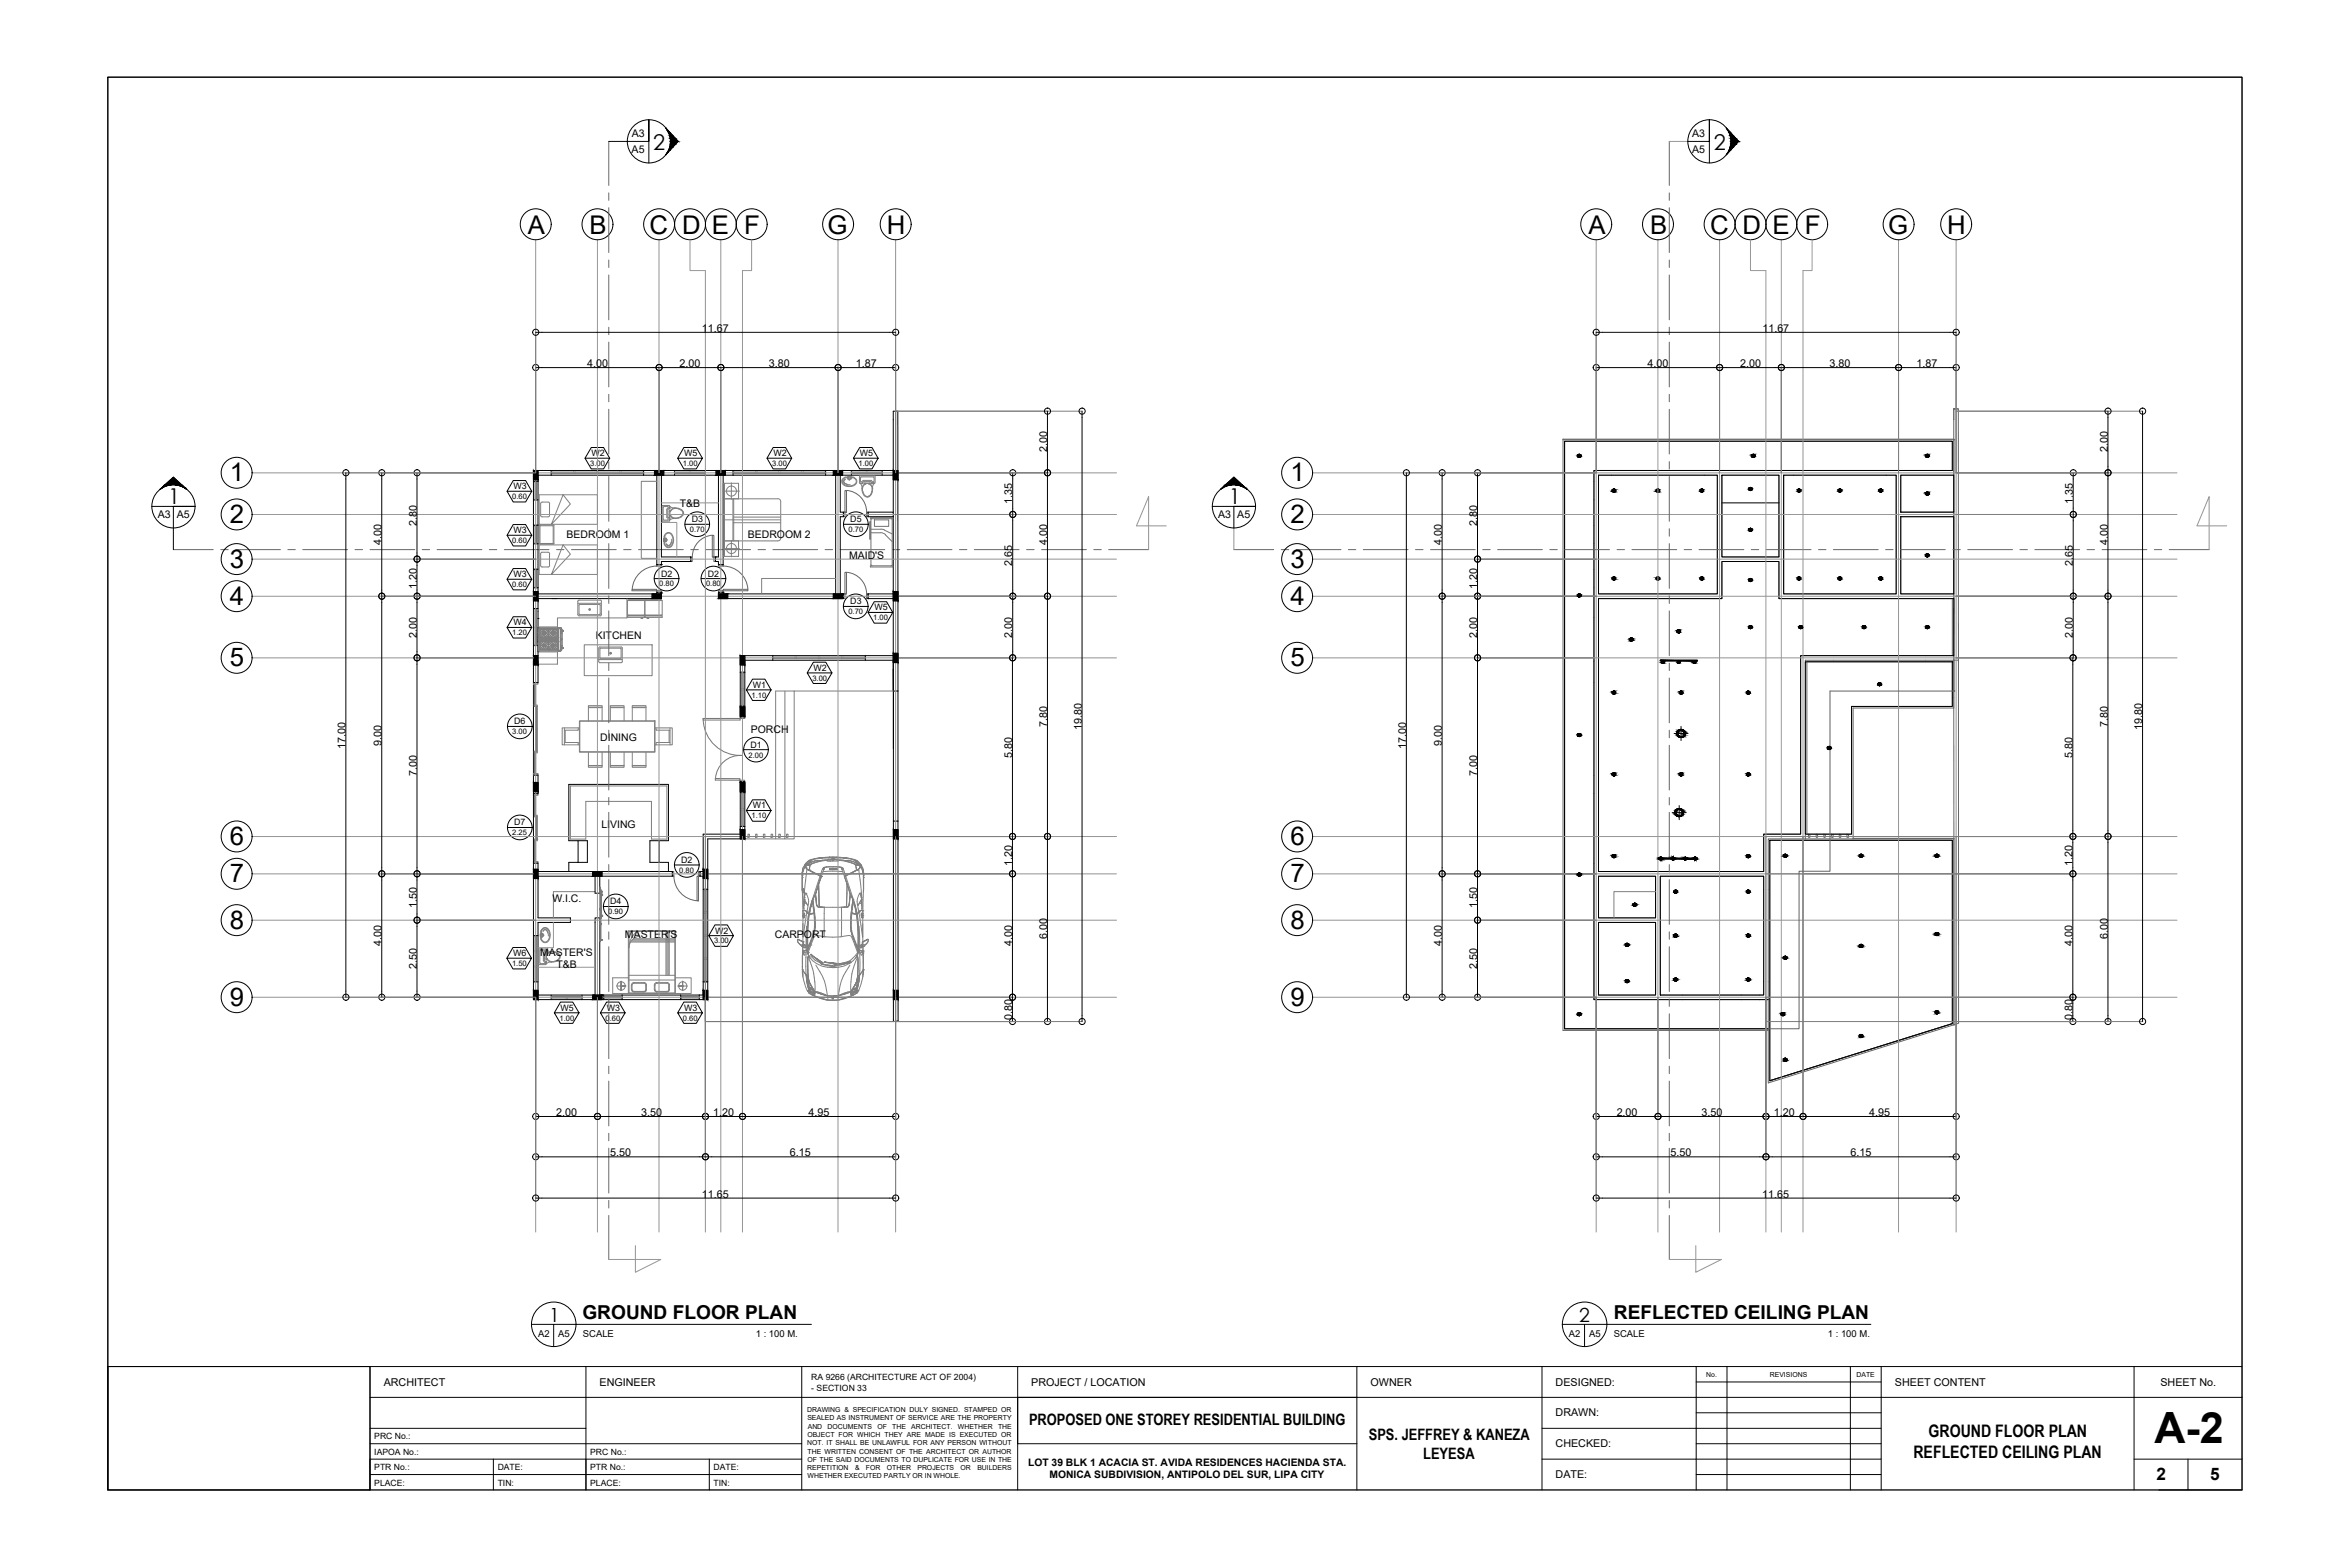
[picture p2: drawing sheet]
<svg xmlns="http://www.w3.org/2000/svg" width="762mm" height="508mm" viewBox="0 0 762 508" stroke-linecap="round" stroke-linejoin="round" font-family="sans-serif">
<defs><g id="words">
<text font-size="14" x="698.6" y="467.9">A-2</text>
<g font-size="8.3">
<text x="171.2" y="75.8">A</text>
<text x="191.2" y="75.8">B</text>
<text x="210.6" y="75.8">C D E F</text>
<text x="268.4" y="75.8">G</text>
<text x="287.5" y="75.8">H</text>
<text x="515" y="75.8">A</text>
<text x="535.1" y="75.8">B</text>
<text x="554.5" y="75.8">C D E F</text>
<text x="612.2" y="75.8">G</text>
<text x="631.4" y="75.8">H</text>
<text x="74.5" y="156">1</text>
<text x="418.4" y="156">1</text>
<text x="74.5" y="169.5">2</text>
<text x="418.4" y="169.5">2</text>
<text x="74.5" y="184.1">3</text>
<text x="418.4" y="184.1">3</text>
<text x="74.5" y="196">4</text>
<text x="418.4" y="196">4</text>
<text x="74.5" y="216.1">5</text>
<text x="418.4" y="216.1">5</text>
<text x="74.5" y="273.9">6</text>
<text x="418.4" y="273.9">6</text>
<text x="74.5" y="286">7</text>
<text x="418.4" y="286">7</text>
<text x="74.5" y="301.1">8</text>
<text x="418.4" y="301.1">8</text>
<text x="74.5" y="326.1">9</text>
<text x="418.4" y="326.1">9</text>
</g>
<g font-size="7.1">
<text x="211.8" y="48.5">2</text>
<text x="555.7" y="48.5">2</text>
<text x="54.6" y="163.2">1</text>
<text x="398.4" y="163.2">1</text>
</g>
<g font-size="6.3">
<text x="178.1" y="428.4">1</text>
<text x="512.1" y="428.5">2</text>
</g>
<g font-size="6.2">
<text x="188.8" y="427.5">GROUND FLOOR PLAN</text>
<text x="523.3" y="427.5">REFLECTED CEILING PLAN</text>
</g>
<g font-size="5.6">
<text x="625.3" y="465.8">GROUND FLOOR PLAN</text>
<text x="620.4" y="472.5">REFLECTED CEILING PLAN</text>
<text x="699.3" y="479.7">2</text>
<text x="716.6" y="479.7">5</text>
</g>
<g font-size="5.1">
<text x="333.7" y="462.1">PROPOSED ONE STOREY RESIDENTIAL BUILDING</text>
<text x="443.8" y="466.9">SPS. JEFFREY &amp; KANEZA</text>
<text x="461.5" y="473">LEYESA</text>
</g>
<g font-size="3.5">
<text x="227.6" y="107.7">11.67</text>
<text x="571.5" y="107.7">11.67</text>
<text x="190.4" y="119.1">4.00</text>
<text x="220.3" y="119.1">2.00</text>
<text x="249.3" y="119.1">3.80</text>
<text x="277.5" y="119.1">1.87</text>
<text x="534.2" y="119.1">4.00</text>
<text x="564.2" y="119.1">2.00</text>
<text x="593.2" y="119.1">3.80</text>
<text x="621.4" y="119.1">1.87</text>
<text x="339.6" y="146.7" transform="rotate(-90 339.6 146.7)">2.00</text>
<text x="683.4" y="146.7" transform="rotate(-90 683.4 146.7)">2.00</text>
<text x="328.3" y="163.5" transform="rotate(-90 328.3 163.5)">1.35</text>
<text x="672.1" y="163.5" transform="rotate(-90 672.1 163.5)">1.35</text>
<text x="135.1" y="170.6" transform="rotate(-90 135.1 170.6)">2.80</text>
<text x="479" y="170.6" transform="rotate(-90 479 170.6)">2.80</text>
<text x="123.7" y="176.6" transform="rotate(-90 123.7 176.6)">4.00</text>
<text x="339.6" y="176.6" transform="rotate(-90 339.6 176.6)">4.00</text>
<text x="467.5" y="176.6" transform="rotate(-90 467.5 176.6)">4.00</text>
<text x="683.4" y="176.6" transform="rotate(-90 683.4 176.6)">4.00</text>
<text x="328.3" y="183.4" transform="rotate(-90 328.3 183.4)">2.65</text>
<text x="672.1" y="183.4" transform="rotate(-90 672.1 183.4)">2.65</text>
<text x="135.1" y="190.8" transform="rotate(-90 135.1 190.8)">1.20</text>
<text x="479" y="190.8" transform="rotate(-90 479 190.8)">1.20</text>
<text x="135.1" y="206.7" transform="rotate(-90 135.1 206.7)">2.00</text>
<text x="328.3" y="206.7" transform="rotate(-90 328.3 206.7)">2.00</text>
<text x="479" y="206.7" transform="rotate(-90 479 206.7)">2.00</text>
<text x="672.1" y="206.7" transform="rotate(-90 672.1 206.7)">2.00</text>
<text x="339.6" y="235.6" transform="rotate(-90 339.6 235.6)">7.80</text>
<text x="350.8" y="236.7" transform="rotate(-90 350.8 236.7)">19.80</text>
<text x="683.4" y="235.6" transform="rotate(-90 683.4 235.6)">7.80</text>
<text x="694.6" y="236.7" transform="rotate(-90 694.6 236.7)">19.80</text>
<text x="112.1" y="242.8" transform="rotate(-90 112.1 242.8)">17.00</text>
<text x="123.7" y="241.7" transform="rotate(-90 123.7 241.7)">9.00</text>
<text x="328.2" y="245.6" transform="rotate(-90 328.2 245.6)">5.80</text>
<text x="455.9" y="242.8" transform="rotate(-90 455.9 242.8)">17.00</text>
<text x="467.5" y="241.7" transform="rotate(-90 467.5 241.7)">9.00</text>
<text x="672" y="245.6" transform="rotate(-90 672 245.6)">5.80</text>
<text x="135.1" y="251.7" transform="rotate(-90 135.1 251.7)">7.00</text>
<text x="479" y="251.7" transform="rotate(-90 479 251.7)">7.00</text>
<text x="328.2" y="280.8" transform="rotate(-90 328.2 280.8)">1.20</text>
<text x="672" y="280.8" transform="rotate(-90 672 280.8)">1.20</text>
<text x="135.1" y="294.3" transform="rotate(-90 135.1 294.3)">1.50</text>
<text x="479" y="294.3" transform="rotate(-90 479 294.3)">1.50</text>
<text x="339.6" y="304.5" transform="rotate(-90 339.6 304.5)">6.00</text>
<text x="683.4" y="304.5" transform="rotate(-90 683.4 304.5)">6.00</text>
<text x="123.7" y="306.7" transform="rotate(-90 123.7 306.7)">4.00</text>
<text x="328.2" y="306.7" transform="rotate(-90 328.2 306.7)">4.00</text>
<text x="467.5" y="306.7" transform="rotate(-90 467.5 306.7)">4.00</text>
<text x="672" y="306.7" transform="rotate(-90 672 306.7)">4.00</text>
<text x="135.1" y="314.2" transform="rotate(-90 135.1 314.2)">2.50</text>
<text x="479" y="314.2" transform="rotate(-90 479 314.2)">2.50</text>
<text x="328.2" y="330.6" transform="rotate(-90 328.2 330.6)">0.80</text>
<text x="672" y="330.6" transform="rotate(-90 672 330.6)">0.80</text>
<text x="180.3" y="361.9">2.00</text>
<text x="207.9" y="361.9">3.50</text>
<text x="231.3" y="361.9">1.20</text>
<text x="262.2" y="361.9">4.95</text>
<text x="524.2" y="361.9">2.00</text>
<text x="551.7" y="361.9">3.50</text>
<text x="575.1" y="361.9">1.20</text>
<text x="606.1" y="361.9">4.95</text>
<text x="197.8" y="374.9">5.50</text>
<text x="256.2" y="374.9">6.15</text>
<text x="541.7" y="374.9">5.50</text>
<text x="600" y="374.9">6.15</text>
<text x="227.6" y="388.3">11.65</text>
<text x="571.4" y="388.3">11.65</text>
<text x="124.4" y="449.2">ARCHITECT</text>
<text x="194.4" y="449.2">ENGINEER</text>
<text x="334.4" y="449.2">PROJECT / LOCATION</text>
<text x="444.4" y="449.2">OWNER</text>
<text x="504.4" y="449.2">DESIGNED:</text>
<text x="614.4" y="449.2">SHEET CONTENT</text>
<text x="700.5" y="449.3">SHEET No.</text>
<text x="504.4" y="459.2">DRAWN:</text>
<text x="504.4" y="469.2">CHECKED:</text>
<text x="504.4" y="479.2">DATE:</text>
</g>
<g font-size="3.4">
<text x="204.9" y="44.4">A3</text>
<text x="548.7" y="44.4">A3</text>
<text x="204.8" y="49.7">A5</text>
<text x="548.7" y="49.7">A5</text>
<text x="220.5" y="164.3">T&amp;B</text>
<text x="51.1" y="168.1">A3</text>
<text x="57.3" y="168.1">A5</text>
<text x="395" y="168.1">A3</text>
<text x="401.2" y="168.1">A5</text>
<text x="183.7" y="174.5">BEDROOM 1</text>
<text x="242.5" y="174.5">BEDROOM 2</text>
<text x="275.3" y="181.3">MAID'S</text>
<text x="193.2" y="207.1">KITCHEN</text>
<text x="243.5" y="237.8">PORCH</text>
<text x="194.6" y="240.1">DINING</text>
<text x="195" y="268.3">LIVING</text>
<text x="179.1" y="292.3">W.I.C.</text>
<text x="202.6" y="304">MASTER'S</text>
<text x="251.2" y="304">CARPORT</text>
<text x="175.1" y="309.8">MASTER'S</text>
<text x="180.4" y="313.9">T&amp;B</text>
</g>
<g font-size="3.3">
<text x="333.4" y="475.3">LOT 39 BLK 1 ACACIA ST. AVIDA RESIDENCES HACIENDA STA.</text>
<text x="340.3" y="479.3">MONICA SUBDIVISION, ANTIPOLO DEL SUR, LIPA CITY</text>
</g>
<g font-size="3.1">
<text x="174.5" y="433.3">A2</text>
<text x="181" y="433.3">A5</text>
<text x="189" y="433.3">SCALE</text>
<text x="245.1" y="433.3">1 : 100 M.</text>
<text x="508.7" y="433.3">A2</text>
<text x="515.3" y="433.3">A5</text>
<text x="523.3" y="433.3">SCALE</text>
<text x="592.7" y="433.3">1 : 100 M.</text>
</g>
<g font-size="2.9">
<text x="191.8" y="147.9">W2</text>
<text x="221.8" y="147.9">W5</text>
<text x="250.8" y="147.9">W2</text>
<text x="278.8" y="147.9">W5</text>
<text x="166.5" y="158.6">W3</text>
<text x="166.5" y="172.8">W3</text>
<text x="224.3" y="169.3">D3</text>
<text x="275.7" y="169.3">D5</text>
<text x="166.5" y="187.1">W3</text>
<text x="214.3" y="186.9">D2</text>
<text x="229.5" y="186.9">D2</text>
<text x="275.7" y="195.9">D3</text>
<text x="283.5" y="197.9">W5</text>
<text x="166.5" y="202.7">W4</text>
<text x="263.8" y="217.4">W2</text>
<text x="244.1" y="222.9">W1</text>
<text x="166.8" y="234.8">D6</text>
<text x="243.4" y="242.4">D1</text>
<text x="244.1" y="262.1">W1</text>
<text x="166.8" y="267.6">D7</text>
<text x="220.9" y="279.7">D2</text>
<text x="197.9" y="293.2">D4</text>
<text x="231.9" y="302.6">W2</text>
<text x="166.4" y="310">W6</text>
<text x="181.8" y="327.6">W5</text>
<text x="196.7" y="327.6">W3</text>
<text x="221.8" y="327.6">W3</text>
</g>
<g font-size="2.8">
<text x="263.1" y="447.5">RA 9266 (ARCHITECTURE ACT OF 2004)</text>
<text x="263.1" y="450.8">- SECTION 33</text>
<text x="121.4" y="466.6">PRC No.:</text>
<text x="121.4" y="471.6">IAPOA No.:</text>
<text x="191.4" y="471.6">PRC No.:</text>
<text x="121.4" y="476.6">PTR No.:</text>
<text x="161.4" y="476.6">DATE:</text>
<text x="191.4" y="476.6">PTR No.:</text>
<text x="231.4" y="476.6">DATE:</text>
<text x="121.4" y="481.6">PLACE:</text>
<text x="161.4" y="481.6">TIN:</text>
<text x="191.4" y="481.6">PLACE:</text>
<text x="231.4" y="481.6">TIN:</text>
</g>
<g font-size="2.5">
<text x="191.4" y="151.1">3.00</text>
<text x="221.4" y="151.1">1.00</text>
<text x="250.4" y="151.1">3.00</text>
<text x="278.4" y="151.1">1.00</text>
<text x="166.1" y="161.8">0.60</text>
<text x="223.7" y="172.5">0.70</text>
<text x="275.1" y="172.5">0.70</text>
<text x="166.1" y="176.1">0.60</text>
<text x="166.1" y="190.3">0.60</text>
<text x="213.7" y="190.1">0.80</text>
<text x="228.9" y="190.1">0.80</text>
<text x="275.1" y="199.1">0.70</text>
<text x="283.2" y="201.1">1.00</text>
<text x="166.1" y="205.9">1.20</text>
<text x="263.4" y="220.6">3.00</text>
<text x="243.7" y="226.1">1.10</text>
<text x="166.1" y="238">3.00</text>
<text x="242.7" y="245.6">2.00</text>
<text x="243.7" y="265.3">1.10</text>
<text x="166.1" y="270.8">2.25</text>
<text x="220.3" y="283">0.80</text>
<text x="197.2" y="296.4">0.90</text>
<text x="231.5" y="305.9">3.00</text>
<text x="166" y="313.2">1.50</text>
<text x="181.4" y="330.8">1.00</text>
<text x="196.4" y="330.8">0.60</text>
<text x="221.4" y="330.8">0.60</text>
</g>
<g font-size="2.2">
<text x="553.3" y="446.4">No.</text>
<text x="573.9" y="446.4">REVISIONS</text>
<text x="602" y="446.4">DATE</text>
<text x="261.7" y="457.8">DRAWING &amp; SPECIFICATION DULY SIGNED. STAMPED OR</text>
<text x="261.8" y="460.4">SEALED AS INSTRUMENT OF SERVICE ARE THE PROPERTY</text>
<text x="261.8" y="465.8">OBJECT FOR WHICH THEY ARE MADE IS EXECUTED OR</text>
<text x="261.9" y="463.1">AND</text>
<text x="268.4" y="463.1">DOCUMENTS</text>
<text x="284.5" y="463.1">OF</text>
<text x="289.3" y="463.1">THE</text>
<text x="295.5" y="463.1">ARCHITECT.</text>
<text x="310.6" y="463.1">WHETHER</text>
<text x="323.6" y="463.1">THE</text>
<text x="261.7" y="468.5">NOT. IT SHALL BE UNLAWFUL FOR ANY PERSON WITHOUT</text>
<text x="261.8" y="473.9">OF THE SAID DOCUMENTS TO DUPLICATE FOR USE IN THE</text>
<text x="261.9" y="471.2">THE WRITTEN CONSENT OF THE ARCHITECT OR AUTHOR</text>
<text x="261.7" y="476.6">REPETITION</text>
<text x="261.9" y="479.3">WHETHER EXECUTED PARTLY OR IN WHOLE.</text>
<text x="277.2" y="476.6">&amp;</text>
<text x="280.8" y="476.6">FOR</text>
<text x="287.6" y="476.6">OTHER</text>
<text x="297.5" y="476.6">PROJECTS</text>
<text x="311.5" y="476.6">OR</text>
<text x="316.9" y="476.6">BUILDERS</text>
</g>
</g></defs>
<!-- layer: doors -->
<g fill="none" stroke="#757575" stroke-width=".32">
<path d="M173 221.3h1.5v.5h-1.5zM173.2 228.6h1v15.5h-1M173.2 221.8v7.2h1M173.4 221.8v6.8M173.5 221.8v6.8M173.6 221.8v6.8M173.7 221.8v29M173.7 236.3h.5M173.9 229v14.5M174.1 229v14.5M173 257.3h1.5v.5h-1.5zM173 250.8h1.5v.5h-1.5z"/>
<path d="M173.2 257.8v7h1M173.4 244.1v6.7M173.4 257.8v6.5M173.5 244.1v6.7M173.5 257.8v6.5M173.6 244.1v6.7M173.6 257.8v6.5M173.7 257.8v21.5M174.2 243.5h-1v7.3M173 279.3h1.5v.5h-1.5zM173.2 264.3h1v8.2h-1M173.4 272.5v6.8"/>
<path d="M173.5 272.5v6.8M173.6 272.5v6.8M173.9 272h.1M173.9 264.8v7.2M174.1 272h.1M174.1 264.8v7.2M174.2 272h-1v7.3M194.5 299.4v.4M194.5 288.8v.5M194.5 294.5v.4M194.5 294.5v10M194.6 299.8h.1"/>
<path d="M194.6 294.9h.1M194.6 294.9h.2M194.6 294.5h.2M194.6 289.3l.2 .5M194.6 299.4v5.1M194.6 288.8v5.7M194.6 288.8l-.1-1.2v6.9M194.6 299.8h.2M194.6 288.8h.2M194.6 294.5v5.3M194.7 290.4h.1M194.7 289.7h.1"/>
<path d="M194.7 297.2h.1M194.7 296.5h.1M194.7 294.9v2.7h.3v-.5M194.8 290.4h.1M194.8 297.2h.1M194.8 299.4h.1M194.8 296.6h.1M194.8 297.2v2.2M194.8 289.8h.1M194.8 294.5h.1M194.8 288.3l-.1 8.9M194.8 299.4v5.5"/>
<path d="M194.8 288.3h.1M194.8 297.2l.1 2.3M194.8 288.9h.3v.2h-.3M194.8 294.6h.1M194.9 289.7h.1M194.9 290.4h.1M194.9 296.5h.1M194.9 297.2h.1M194.9 299.5l-.1 .2M194.9 294.6l-.1 .2M194.9 289.7v.7M194.9 296.5v.7"/>
<path d="M194.9 299.5h.1M194.9 294.6h.1M194.9 299.5v.1M194.9 294.6v.1M194.9 296.7l.1 .4M194.9 294.7v.1M194.9 299.6h.1M194.9 289.9h.2M194.9 290.3h.2M194.9 297.1h.2M195 288.9h.1M195 289.2h.1"/>
<path d="M195 288.9v.3M195 289.9h.1M195 290.3h.1M195 289.9v.4M195 297.1h.1M195 290.3l.1 6.5M195.1 290.2h.1M195.1 290h.1M195.1 297h.1M195.1 296.8h.1M195.1 288.9h.1M195.1 289.1h.1"/>
<path d="M195.1 290.2v.1M195.1 296.9v.2M195.1 296.8v.1M195.1 288.9v.2M195.1 290l-.1-.5h-.3v5M195.1 296.9v.1M195.1 290h.3v.2h-.3M195.1 296.8l.1 .1M195.1 289h.1M195.2 290l-.2 .1M195.2 296.9h.1M195.2 289l-.1 .1"/>
<path d="M195.2 296.8l-.2 .1M195.2 289.1h.1M194.5 304.5v.8l.1-.8M194.5 304.5v.4M194.6 304.5h.2M194.6 304.9h.2M194.8 304.9h.1M194.8 304.6l.4 .2M195 304.5h.1M195 304.8h.1M195 304.5v.3M195.1 304.6h.1"/>
<path d="M195.1 304.8h.1M195.1 304.6v.2v-.2M195.1 304.6v.2M195.1 304.6l-.3 .2M195.2 304.6l-.1 .1"/>
</g>
<g fill="none" stroke="#636466" stroke-width=".32">
<path d="M274 159h.5v7h-.5v1.5h-.5v-1.5h.5zM274.5 159a7 7 0 0 1 6.5 7M231 173.6h.5v7h.5v1.4h-.5v-1.4h-.5zM231 173.5a7 7 0 0 0-6.5 7M281 166h.5v1.5h-.5zM204.9 191.1h8v.4h-8zM212.9 191.5h1.6v.5h-1.6zM212.9 183h1.6v.5h-1.6zM213 183.5a8 8 0 0 0-8 7.5M224 180.6h.5v1.4h-.5zM233 191.5h1.5v.5h-1.5zM233 183h1.5v.5h-1.5z"/>
<path d="M234.5 191.1h8v.4h-8zM234.5 183.5a8 8 0 0 1 8 7.5M274 185.5h.5v7h-.5v1.6h-.5v-1.6h.5zM274.5 185.5a7 7 0 0 1 6.5 7M281 192.5h.5v1.6h-.5zM218 282.5h.5v1.6h-.5zM218.5 284a8 8 0 0 0 7.5 8M226 284.1h.5v8h-.5zM226.5 282.5h.5v1.6h-.5z"/>
</g>
<!-- layer: doors and windows -->
<g fill="none" stroke="#757575" stroke-width=".32">
<path d="M173.5 156.3v5.5h.2M173.5 156v.3M173.5 156.3h.2M173.9 156v.3M178.7 153h15.3M178.9 153.3v.2h-.2M178.9 153.3h7.1M178.9 153v.3M186 153.3v.2h-7.1M186 153.5h15.5M186 153v.3M186.5 153.3h7"/>
<path d="M186.5 153v.5M193.5 153v.5M194 153.3h7M194 153.3v.2M201 153h-7v.3M201 153h7.4M201 153v.5M201.5 153.3h6.9v.2h-6.9M201.5 153v.5M208.4 153.5h.3M208.7 153h-.3v.3M218.7 153h.2"/>
<path d="M218.7 153.5h.2M218.9 153.3v.2M223.5 153.3v.2h-4.6M223.5 153h-4.6v.3h4.6M223.5 153.5h.5M224 153h-.5v.3M224 153.3v.2M228.5 153.3v.2h-4.5M228.5 153h-4.5v.3h4.5M228.5 153.5h.2M228.7 153h-.2v.3M237.7 153h15.3"/>
<path d="M238 153.3v.2h-.3M238 153v.3M238 153.3h7M245 153.3v.2h-7M245 153.5h15.5M245 153v.3M245.4 153v.5M245.4 153.3h7.1M252.5 153v.5M253 153.3h7M253 153.3v.2M260 153h-7v.3"/>
<path d="M260 153h7.5M260 153v.5M260.5 153.3h7v.2h-7M260.5 153v.5M267.5 153.5h.2M267.7 153h-.2v.3M276.1 153h.2M276.1 153.5h.2M276.3 153.3v.2M280.8 153.3v.2h-4.5M280.8 153h-4.5v.3h4.5M280.8 153.5h.5"/>
<path d="M281.3 153h-.5v.3M281.3 153.3v.2M285.8 153.3v.2h-4.5M285.8 153h-4.5v.3h4.5M285.8 153.5h.2M286 153h-.2v.3M173.5 170.5v5.5h.2M173.5 161.8v.3M173.5 170.3v.2M173.5 176v.3M173.5 170.5h.2M173.7 161.8v-5.5h.2v5.5"/>
<path d="M173.7 176v-5.5h.2v5.5M173.7 161.8h.2v.3M173.7 176h.2v.3M173.9 170.3v.2M282 169.1h.2v5.7h-.2zM282.2 167.8h7.3v.3h-7.3zM282.4 171.6h3.3M282.4 172.7h3.1M282.8 168.1l-.4 .4v14.5l.4 .4M283.5 168.5h4.7v2.1h-4.7zM285.5 172.7l1.1 .2 .5 .5M285.7 171.5l1.1 .3"/>
<path d="M286.7 171.8l2.6 1.3M287.1 173.4l2.2 2.2M288.9 168.1l.4 .4v14.5l-.4 .4M173.5 184.8v5.5h.2M173.5 197.5v5.5h.2M173.5 184.5v.3M173.5 190.3v.2M173.5 197.3v.2M173.5 184.8h.2M173.5 197.5h.2M173.7 190.3v-5.5h.2v5.5M173.7 197.5h.2v5.5"/>
<path d="M173.7 190.3h.2v.2M173.7 197.5v5.5M173.9 184.5v.3M173.9 197.3v.2M282.2 183.4h7.3v.4h-7.3zM173.5 203v6.3M173.5 203.5h.4M173.7 203.5v5.8M173.7 203h.2M173.9 203v6.3v-.3h-.4M240.5 218.2v5h.2M240.5 217.9v.3"/>
<path d="M240.5 218.2h.5M240.7 218.2v5M241 217.9v5.8M250.6 213h15.3M250.8 213.3v.2h-.2M250.8 213v.3M250.8 213.3h7.1M257.9 213.3v.2h-7.1M257.9 213.5h15.4M257.9 213v.3M258.3 213v.5M258.3 213.3h7"/>
<path d="M265.3 213v.5M265.9 213.3h6.9M265.9 213.3v.2M272.8 213h-6.9v.3M272.8 213h7.5M272.8 213v.5M273.3 213.3h7v.2h-7M273.3 213v.5M280.3 213.5h.3M280.6 213h-.3v.3M228 232.9h12v.5h-12zM228 233.4a12 12 0 0 0 12.5 11.5 8 8 0 0 0-8.5 7.5"/>
<path d="M240 232.4h1.5v.5h-1.5zM240.5 223.2v5.7M240.5 228.7h.5M240.5 223.7h.2M240.7 223.7h.3v5M240.7 223.7v5M240.7 223.2h.3M241 228.7v.2M231.9 252.4h8v.5h-8zM239.9 252.9h1.6v.5h-1.6zM240 244.9h.1M240.5 257.2v5h.2"/>
<path d="M240.5 257.2h.5M240.5 256.9v.3M240.7 257.2v5M241 256.9v5.8M240.5 267.7h.5M240.5 262.2v5.7M240.5 262.7h.2M240.7 262.7h.3v5M240.7 262.7v5M240.7 262.2h.3M241 267.7v.2M228.5 296v7.1h.2"/>
<path d="M228.5 295.6h.5M228.5 288.3v7.7M228.5 296h.2M228.5 288.5h.2M228.7 295.6v-7.1h.3v7.1M228.7 296h.3v7.1M228.7 296v7.1M229 288.3v.2M229 295.6v.4M173.5 313.6v4.5h.2v-4.5M173.5 313.1v.5h.2M173.5 308.6v4.5h.2v-4.5"/>
<path d="M173.5 308.1v.5h.2M173.5 303.6v4.5h.2v-4.5M173.5 303.3v.3h.2M173.5 318.1v.2M173.7 313.6h.2v4.5M173.7 308.6h.2v4.5M173.7 303.6h.2v4.5M173.7 318.1h.2M173.7 313.1h.2M173.7 308.1h.2M173.9 303.3v.3M173.9 308.1v.5"/>
<path d="M173.9 313.1v.5M173.9 318.1v.2M228.5 318.1h.5M228.5 310.6h.5M228.5 303.1v15.2M228.5 303.6h.2M228.5 311.1h.2M228.7 303.1h.3M229 311.1h-.3v7M229 303.6h-.3v7M229 303.1v15.2M178.7 323.6h.2"/>
<path d="M178.7 323h.2M178.9 323.3v.3M183.5 323.3v.3h-4.6M183.5 323h-4.6v.3h4.6M183.5 323.6h.5M184 323h-.5v.3M184 323.3v.3M188.5 323.3v.3h-4.5M188.5 323h-4.5v.3h4.5M188.5 323.6h.2M188.7 323h-.2v.3M195.7 323.6h.3"/>
<path d="M195.7 323h.3M196 323.3v.3M201.5 323.3v.3h-5.5M201.5 323h-5.5v.3h5.5M201.5 323.6h.2M201.7 323h-.2v.3M220.7 323.6h.3M220.7 323h.3M221 323.3v.3M226.5 323.3v.3h-5.5M226.5 323h-5.5v.3h5.5M226.5 323.6h.2"/>
<path d="M226.7 323h-.2v.3"/>
</g>
<!-- layer: dimensions and label -->
<g fill="none" stroke="#939598" stroke-width=".32">
<path d="M541.3 45.8h5.9M173.7 77.7v321.7M193.7 77.7v321.7M213.7 77.7v321.7M223.7 77.7v10h5v311.7M233.7 77.7v321.7M243.7 77.7v10h-3v311.7M271.7 77.7v321.7M290.4 77.7v321.7M517.6 77.7v321.7M537.6 77.7v321.7M557.6 77.7v321.7"/>
<path d="M567.6 77.7v10h5v311.7M577.6 77.7v321.7M587.6 77.7v10h-3v311.7M615.6 77.7v321.7M634.3 77.7v321.7M81.7 153.3h280.3M425.6 153.3h280.3M81.7 166.8h280.3M378.2 170.5h-9.7l3.9-9.5v17.2M400.1 171.2v7M425.6 166.8h280.3M722 170.5h-9.6l3.9-9.5v17.2"/>
<path d="M81.7 181.3h280.3M81.7 193.3h280.3M425.6 181.3h280.3M425.6 193.3h280.3M81.7 213.3h280.3M425.6 213.3h280.3M81.7 271.2h280.3M425.6 271.2h280.3M81.7 283.3h280.3M81.7 298.3h280.3M425.6 283.3h280.3M425.6 298.3h280.3"/>
<path d="M81.7 323.3h280.3M425.6 323.3h280.3M206 403.8v8.7l8.3-4.2h-16.9M549.9 403.8v8.7l8.3-4.2h-16.9"/>
</g>
<g fill="none" stroke="#636466" stroke-width=".32">
<path d="M197.4 45.8v14.3M541.3 45.8v14.3M197.4 62.5v2.4M197.4 67.4v14.5M541.3 62.5v2.4M541.3 67.4v14.5M197.4 84.3v2.4M197.4 89.2v14.5M541.3 84.3v2.4M541.3 89.2v14.5M197.4 106.1v2.4M197.4 110.9v14.5"/>
<path d="M541.3 106.1v2.4M541.3 110.9v14.5M197.4 127.8v2.5M197.4 132.7v14.5M541.3 127.8v2.5M541.3 132.7v14.5M197.4 149.6v2.5M197.4 154.5v14.5M541.3 149.6v2.5M541.3 154.5v14.5M56.2 178.2h12.9M71.6 178.2h2.4"/>
<path d="M76.4 178.2h14.5M93.3 178.2h2.5M98.2 178.2h14.5M115.1 178.2h2.5M120 178.2h14.5M136.9 178.2h2.4M141.7 178.2h14.6M158.7 178.2h2.4M163.5 178.2h14.5M180.5 178.2h2.4M185.3 178.2h14.5M197.4 171.4v2.4"/>
<path d="M197.4 176.2v14.6M202.2 178.2h2.4M207.1 178.2h14.5M224 178.2h2.4M228.9 178.2h14.5M245.8 178.2h2.4M250.6 178.2h14.5M267.5 178.2h2.5M272.4 178.2h14.5M289.3 178.2h2.5M294.2 178.2h14.5M311.1 178.2h2.4"/>
<path d="M315.9 178.2h14.6M332.9 178.2h2.4M337.7 178.2h14.6M354.7 178.2h2.4M359.5 178.2h12.9M400.1 178.2h12.9M415.5 178.2h2.4M420.3 178.2h14.5M437.2 178.2h2.4M442 178.2h14.6M459 178.2h2.4M463.8 178.2h14.6"/>
<path d="M480.8 178.2h2.4M485.6 178.2h14.5M502.5 178.2h2.5M507.4 178.2h14.5M524.3 178.2h2.5M529.2 178.2h14.5M541.3 171.4v2.4M541.3 176.2v14.6M546.1 178.2h2.4M550.9 178.2h14.5M567.9 178.2h2.4M572.7 178.2h14.5"/>
<path d="M589.7 178.2h2.4M594.5 178.2h14.5M611.4 178.2h2.4M616.2 178.2h14.6M633.2 178.2h2.4M638 178.2h14.6M655 178.2h2.4M659.8 178.2h14.5M676.7 178.2h2.5M681.6 178.2h14.5M698.5 178.2h2.5M703.4 178.2h12.9"/>
<path d="M197.4 193.2v2.4M197.4 198v14.6M541.3 193.2v2.4M541.3 198v14.6M197.4 215v2.4M197.4 219.8v14.5M541.3 215v2.4M541.3 219.8v14.5M197.4 236.7v2.5M541.3 236.7v2.5M197.4 241.6v14.5M197.4 258.5v2.4"/>
<path d="M541.3 241.6v14.5M541.3 258.5v2.4M197.4 263.4v14.5M541.3 263.4v14.5M197.4 280.3v2.4M197.4 285.2v14.5M541.3 280.3v2.4M541.3 285.2v14.5M197.4 302.1v2.4M197.4 306.9v14.5M541.3 302.1v2.4M541.3 306.9v14.5"/>
<path d="M197.4 323.9v2.4M197.4 328.7v14.5M541.3 323.9v2.4M541.3 328.7v14.5M197.4 345.7v2.4M197.4 350.5v14.5M541.3 345.7v2.4M541.3 350.5v14.5M197.4 367.4v2.4M197.4 372.2v14.6M541.3 367.4v2.4M541.3 372.2v14.6"/>
<path d="M197.4 389.2v2.4M197.4 394v14.3M541.3 389.2v2.4M541.3 394v14.3"/>
</g>
<!-- layer: fixtures -->
<g fill="none" stroke="#7f7f7f" stroke-width=".32">
<path d="M213 156h-5.1v25h5M234.5 156.7h.4v23.7h-.4zM234.5 159.2h5.3M234.9 156.7h4.6v5h-4.6zM237.2 156.5v5.4M274 155.4a.75 .75 0 0 0-.5 .6 .75 .75 0 0 0 .4 .8l1.8 .3M274.1 154.9h.8M274.2 155.4l-.5 .4-.1 .4 .3 .4 .8 .4M274.2 154.8a1.26 1.26 0 0 0-1.1 1.3 1.26 1.26 0 0 0 1.2 1.2 2.46 2.46 0 0 0 3.4-1.2 1.41 1.41 0 0 0-1.1-1.3M274.3 154.7l1.3-.3 1.3 .3M274.3 154.6a1.44 1.44 0 0 0-1.4 1.3 1.44 1.44 0 0 0 1.1 1.6 2.7 2.7 0 0 0 3.8-1.1l-.1-.8-.8-.8M274.9 155.1l.1 .2 .1-.2"/>
<path d="M274.9 154.7v.5M274.9 154.6l.1 .3zM275 154.6h.9zM275 154.7v.5M275.1 154.9h.6M275.1 155.5h.6M275.4 155.2v.5M275.8 155.1l.1 .2 .1-.2M275.8 154.7v.5M275.8 154.6l.1 .3zM275.9 154.7v.5M275.9 154.9h.7"/>
<path d="M278.8 156.6l.5 .6 .2 1.2M279.1 156.6v.2h.6M279.3 154.6h3.9l.2 .3v1.1l-.4 .2-.5-.5h-2.6l-.6 .5-.3-.2v-1.1zM279.5 158.4l.1 1.1M279.6 156.6h.1M279.7 156.5v.3M279.8 159.4a1.34 1.34 0 0 0 1.9 1.4M281.7 157v-.2a1.79 1.79 0 0 0-2 1.9l.1 .8M281.8 156.9a2.29 2.29 0 0 1 .5 3.3M281.9 156.8v-.2h-1.4l-.8 1-.2 .8M281.9 156.8a2.42 2.42 0 0 1 1 2.5 2.42 2.42 0 0 1-1.9 1.8 1.98 1.98 0 0 1-1.3-1.6M282.7 156.6l-.3-.5h-2.3l-.5 .5h-.9v-2.3h5.1v2.3h-1h.5v.2h-.6"/>
<path d="M282.7 156.5v.3M283.6 156.6l-.5 .6-.2 1.2M174.8 176.7h18.9v9.5h-18.9zM174.8 160.4h18.9v9.6h-18.9zM174.9 170.2h4.7v6.1l-4.5 .1-.3-.2zM175.1 170.4h4.3v5.8h-4.3zM175.3 179.5v3.8M175.8 179h1.9M175.8 162.8h1.9M175.8 167.6h1.9M175.8 179l-.5 .5M175.8 162.8l-.5 .5v3.8l.5 .5"/>
<path d="M177.7 179l.5 .5M177.7 162.8l.5 .5M178.2 163.3v3.8M178.2 179.5v3.8M178.2 167.1l-.5 .5M182.6 176.7l2.4 3-6.2 6.5zM182.6 160.4l2.4 3-6.2 6.6zM214.7 163.9h2.3v.9v-.5h.3l-.1 .6-.2-.1-.5 .5v2.3l.5 .4v1h-2.3zM215.1 164.4l.2-.2h1.2l.2 .2-.5 .7v2.6l.5 .4-.2 .5h-1.2l-.2-.2zM215.3 174.6v.9zM215.3 175.4l.3 .2zM215.3 174.5l.3 .2z"/>
<path d="M215.3 175.4h.6M215.3 175.6h.6M215.3 174.7h.6M215.3 174.5h.6M215.4 173.6l-.2 1.6a2.07 2.07 0 0 0 1.6 2.3 2.68 2.68 0 0 0 .8-4.6 1.35 1.35 0 0 0-2.2 .7M215.6 174.5a1.28 1.28 0 0 1 .9-1.7 1.28 1.28 0 0 1 1.5 1.2 2.46 2.46 0 0 1-1.2 3.3 1.38 1.38 0 0 1-1.2-1.7M215.6 174.7v.7M215.8 175.4l.2 .1-.2 .1M215.8 174.5l.2 .1-.2 .1M215.9 175h.5M216.2 174.8v.5M217 168l.2-.2 .1 .7h-.3"/>
<path d="M217 164l1 .6 .9 .1M217.3 165.7h-.3v1.4h.3M217.3 167.1a2.52 2.52 0 0 0 3.5 .5M217.6 175.7l-.7 1.1h-.4l-.4-.5M217.8 174.8l-.3 1.7a.76 .76 0 0 1-.8 .5 .76 .76 0 0 1-.7-.6M218.9 168.1h-.9l-1 .7M218.9 164.8l.8 .1a1.58 1.58 0 0 1 1.6 2l-1.1 .8a2.06 2.06 0 0 1-2.8-.8h-.2v-1h.2M218.9 164.7l-1.1 .4-.5 .6M218.9 164.8l-.8 .2-.7 .9M218.9 164.6l1.9 .6M220.8 165.2a1.3 1.3 0 0 1 .9 1.2 1.3 1.3 0 0 1-.9 1.2M234.5 177.8h5.3"/>
<path d="M234.9 175.3h4.6v5.1h-4.6zM234.9 168.5h2.8M237.2 175.2v5.3M237.7 161.7v13.6M237.9 167.6h15.3M237.9 169.5h15.3M237.9 168.5h15.3M237.9 161.7v13.6M252.2 161.7h-17.3v13.6h17.3M252.2 161.7a.91 .91 0 0 1 1 .9v11.9a.91 .91 0 0 1-1 .8M282.3 160.3l-.6 .5M175.3 183.3l.5 .5"/>
<path d="M175.8 183.8h1.9M178.2 183.3l-.5 .5M187.4 195.6h7.6M187.7 196.2l.2-.2 6.5-.1 .2 .3M187.7 196.2v2.8l.3 .3 6.5-.1 .1-3M195 194.9v4.4M195 194.9l-.4-.3-6.8-.1-.4 .4v4.3l.2 .4h7l.4-.4M203.3 194.1v6.2h-22.5v2.9h-6.3M203.5 199.7h11.2v.5h-11.2zM203.5 194.7h11.2v4.7h-11.2zM203.7 199.5h5.1M203.7 199.4v.3"/>
<path d="M203.7 194.4h10.8M203.7 194.5h10.8M208.8 199.4v.3M209.1 194.7v4.7M209.1 199.7v.5M209.3 199.5h5.2M209.3 199.4v.3M214.5 199.4v.3M271 187.5h-24v5M174.5 208.1h.1M174.5 203.5h7.2M174.5 211.3h6.3v4h-6.3"/>
<path d="M174.5 211.1h7.2M174.5 211h.2zM174.5 210.9h.2zM174.5 210.7h.2zM174.5 210.6l.2 .1zM174.5 210.4h.2zM174.5 210.1h.2zM174.5 210h.2zM174.5 209.8l.2 .1zM174.5 209.7l.2 .1zM174.5 209.6h.2zM174.5 209.5h.2z"/>
<path d="M174.5 209.3l.2 .1zM174.5 209.2l.2 .1zM174.5 209.1h.2zM174.5 209h.2zM174.5 208.8l.2 .1zM174.5 208.7h.2zM174.5 208.6h.2zM174.5 208.4l.2 .1zM174.5 208.3l.2 .1zM174.5 208.2h.2zM174.5 208.1h.2zM174.5 208h.1"/>
<path d="M174.5 207.9h.2zM174.5 207.1h.2zM174.5 207h.2zM174.5 206.8l.2 .1zM174.5 206.7h.1M174.5 206.6h.1M174.5 206.5h.2zM174.5 206.3l.2 .1zM174.5 206.2h.2zM174.5 206.1h.2zM174.5 206h.1M174.5 206h.2h-.2"/>
<path d="M174.5 205.8l.2 .1zM174.5 205.7h.2zM174.5 205.6h.2zM174.5 205.4l.2 .1zM174.5 205.3l.2 .1zM174.5 205.2h.2zM174.5 205.1h.2zM174.5 204.9l.2 .1zM174.5 204.8l.2 .1zM174.5 204.7h.2zM174.5 204.6h.2zM174.5 204.5l.2-.1z"/>
<path d="M174.5 204.3h.2zM174.5 204.2h.2zM174.5 204l.2 .1zM174.5 203.9l.2 .1zM174.5 203.8h.2zM174.5 203.7h.2zM174.5 203.5l.2 .1zM174.5 207.6h.1M174.5 207.2h.1M174.5 207.5h.1M174.5 207.7h.2zM174.5 204.4v.1"/>
<path d="M174.5 207.6h.2M174.5 207.2h.2M174.5 207.5h.2M174.7 203.5h.1M174.7 211.1h.1M174.7 210.5h-.2h.2M174.7 210.2h-.2l.2 .1M174.7 208h-.2h.2M174.7 208h.1M174.7 206.7h.1M174.7 206.7h-.2h.2M174.7 206.6h.1"/>
<path d="M174.7 206.6h-.2h.2M174.7 206h.1M174.7 207.6h.1M174.7 207.2h.1M174.7 207.5h.1M174.7 210.7h6.3v.4M174.7 210.7h.1M174.7 203.8h6.3M174.7 203.5v7.6M174.7 210.7h6.3M174.7 207.3h-.2h.2M174.8 210.7h.1"/>
<path d="M174.8 207.9h.1M174.8 206.6h.1M174.8 203.9v4M174.8 208h.1M174.8 203.9h.1M174.8 210.7h6.1M174.8 208v2.7M174.8 208h6M174.8 206.8v1M174.8 205.8h.1M174.8 204.7h.1M174.8 206.8l.4 .2"/>
<path d="M174.8 206.6h3M174.8 207.9v.1M174.8 206.8l.4 .3M174.8 206.8h.1M174.8 207.9h6M174.8 208.8h.1M174.8 204.7l.1 .1M174.9 210.2l.1 .2M174.9 204.3h.1M174.9 206.7h.1M174.9 206.7l.1 .1M174.9 204.6l.7 .6-.7 .6"/>
<path d="M174.9 204.6h.1M174.9 206.4h.1M174.9 204.3v2.1M174.9 210.3l.3 .2M174.9 208.7l.1 .2M174.9 210.2h.1M174.9 207.9h.1M174.9 206.6h.1M174.9 206.7h.6l.4 .3M174.9 204.8l.6 .4-.7 .6M174.9 210.5h.7M174.9 208.2v1.6"/>
<path d="M174.9 206.5h.1M174.9 204.8v.9M174.9 205.8v.6M174.9 207.9v.1M174.9 206.8l.3 .3M174.9 208.2h.1M175 208.1h.1M175 204.3l-.1 .4M175 209.8l-.1 .5M175 208.8h.1M175 209.8h.1M175 208.9l.5 .4-.5 .5"/>
<path d="M175 208.9h.1M175 208h.1M175 207.9h.1M175 210.2v.2M175 208.1v2.1M175 208.2l1.1 .9M175 209.8h-.1M175 208.8l.6 .5-.6 .5M175 208.2l1 1M175 206.8l.3 .2M175 204.2l.9 .8M175 204.2l-.1 .1"/>
<path d="M175 204.2h.1M175 210.4h.1M175 210.3h.1M175 210.3v.1M175.1 210.4h.1M175.1 207.7l-.1 .1M175.1 210.4l.1 .1M175.1 210.5h.5M175.1 204l-.1 .1M175.2 210.5h.1M175.2 207.5h.1M175.2 204l.5 .1"/>
<path d="M175.2 207h.1M175.2 204h-.3l1.1 .9M175.2 204l2.3 .1M175.2 210.5h.4M175.2 207v.1M175.2 210.4v.1M175.2 207.5l-.4 .3M175.2 204l-.3 .3M175.2 207.1h.7M175.3 207.6l-.3 .2M175.3 207h.1M175.3 207.6h1.3"/>
<path d="M175.3 207l.1 .3M175.3 207.1h.1M175.3 207.5h.7M175.3 207.5v.1M175.4 207.1l.2 .2-.3 .2M175.4 207.1h.6M175.4 207.3l-.2 .2M175.4 207.3h.1M175.6 210.5l.7-.6 .7 .6M175.6 210.5h.1M175.6 204l.1 .1M175.6 208.1l.7 .6 .7-.6h.6l-1.1 .9"/>
<path d="M175.6 208.1l.7 .5 .6-.5h-2M175.6 210.6h.1M175.6 210.6h1.3M175.6 206.5l.7-.5 .6 .5zM175.7 204.1l.6 .5 .6-.5M175.7 210.5h1.2M175.7 210.5l-.1 .1M175.8 204.1l.5 .4 .5-.4M175.8 210.5h.1M175.8 204.1l-.2-.1h1.3l-.1 .1M175.8 210.5h1M175.8 204.1h1"/>
<path d="M175.8 210.5h-.1M175.8 210.5l.5-.5 .5 .5M175.9 207.6l-.4 .3h-.6M175.9 207h.1M175.9 205h.1M175.9 205v.5M175.9 207.1h.1M176 205.4l-.1-.2 .1 .2M176 207.6h.1M176 205.4h.1M176 205.4l-1.1 1M176 207.6l-.4 .3h1.3l-.3-.3"/>
<path d="M176 205h.1M176 205.6l.4 .2 .3-.1M176 205v.4M176 207.5l-.1 .1M176 205.6l-1 .9M176 204.9l.1 .1M176 205l-.1 .2 .1-.1M176 207h.1M176 207l-.4-.3h1.3l-.5 .4M176 205.5h.1M176 205.5l.3-.2 .3 .3M176 207l.4 .1"/>
<path d="M176 205.1l.2 .1-.2 .2M176 207.1l.2 .2-.2 .2M176 205.5l.1 .1M176 205v.1M176 209.2l.1 .3M176 207h.5M176 209.2h.1M176 205.5v.1M176.1 205h.1M176.1 209.1h.1M176.1 209.5l-1.1 .8M176.1 209.6h.4"/>
<path d="M176.1 209.2v.2zM176.1 209.6l-1.1 .8-.1-.1M176.1 209.4h.1M176.1 209.2h.1M176.1 209.2v.2M176.1 207.5h.3M176.1 209.2l.1 .1M176.1 205.6l-.1-.1 .1 .1M176.1 205.6h.5zM176.1 209.5h.1M176.1 209.1l.2 .2M176.1 207.1h.3"/>
<path d="M176.2 209.6h.4M176.2 209h.3zM176.2 209.3h.1M176.2 209.3l-.1 .2M176.3 209.3h.1M176.3 209.4h.1M176.3 209.4l-.2 .2M176.3 205.3h.1M176.3 209.4l.3 .2M176.4 204.8l.2 .1h-.2M176.4 204.8l.2 .1M176.4 204.8l-.3 .2"/>
<path d="M176.4 204.8l-.3 .1h.3M176.4 209.3h.1M176.4 205.2h.1M176.4 209.3l.2 .2M176.4 205.3l.3 .2M176.4 205.1h.1M176.4 207.5l-.1-.2-.3 .2M176.4 207.5h.1M176.5 209l-.4 .1M176.5 209h.1M176.5 207.1l-.1 .2 .2 .2M176.5 209l-.2 .3"/>
<path d="M176.5 207.1h.7M176.5 207.5l.1 .1M176.6 209.6h.1M176.6 209h.1M176.6 209.1l1.1-.9v.5l-.7 .6 .7 .6v.6M176.6 207.5l.1 .1M176.6 209.5h.1M176.6 209l-.5 .1M176.6 209.1l.1 .1M176.6 207.5h.6M176.6 209.5v.1M176.6 209.1l-.2 .2"/>
<path d="M176.6 209.6l.9 .9M176.6 204.9h.1M176.6 205.6h.1M176.6 207.1l.4-.4h.7l-.5 .4M176.6 205.6l.1 .1M176.6 207.1h-.1M176.6 209.6l1.1 .9M176.7 204.9l-.3-.2-.4 .2M176.7 205.6h-.6M176.7 205v.5M176.7 209.2l-.1 .4M176.7 209.2l-.1 .3"/>
<path d="M176.7 209.5h.1M176.7 209.2v.3zM176.7 204.9l-.3 .4M176.7 204.9v.1M176.7 207.5h1.1M176.7 204.9l-.4 .3-.2-.2M176.7 205.7l.9 .8h-.6l-.7-.7-.7 .7h-.7M176.7 205.5h.1M176.7 207.6h.1M176.7 204.9v.7M176.7 205v.5zM176.7 204.9h.1"/>
<path d="M176.8 210.5h.1M176.9 210.5v.1M176.9 210.6h.1M176.9 204.1h.6M177 210.5h.6M177 210.5h.1M177 204l-.1 .1M177.1 209.3l.7-.6v1.2zM177.1 205.2l.7-.5v1.1zM177.2 207.1l-.2 .2 .2 .2M177.2 207.5l.5 .4h-.7l-.3-.3M177.3 207.1l-.2 .2 .3 .2"/>
<path d="M177.3 207.1h.5M177.3 207l-.7 .1M177.3 207.5h.5M177.4 207.1h.4M177.5 207.6h.1M177.5 207.6l.3 .2v-.2M177.5 204.1l-.8 .8M177.6 210.5h.1M177.7 204.1h.1M177.7 210.5h.1M177.7 204.1v.5l-.7 .6 .7 .6v.6l-1-.9M177.7 204.1l-1 .8"/>
<path d="M177.8 207.1v.4M177.8 207v-.3l-.5 .4M177.8 207h.1M177.8 207.6h.1M177.8 207v.1M177.8 207.5v.1M177.8 210.7h.1M177.8 208h.1M177.8 206.6v1.3M177.8 207.9h.1M177.8 206.6h.1M177.8 203.9h.1"/>
<path d="M177.8 203.9v2.7M177.8 208v2.7M177.8 206.6h3M177.9 207.6h.1M177.9 207.5v.1M177.9 207h.1M177.9 209.9l.7-.6-.7-.6 .8 .6-.7 .6M177.9 207.6v.2M177.9 207.5h.5M177.9 207.6h2.5M177.9 207.1h.5M177.9 207l2.6 .1"/>
<path d="M178 210.5h.1M178 204.1h.1M178 204.1l.9 .8M178 204.1v2.3l.9-.8M178 204.6l.7 .6-.8 .6 .7-.6-.7-.5M178.1 210.5h.1M178.1 210.5h.6M178.1 204.1h2.5M178.1 204.1h.7M178.1 204.1l.9 .8M178.4 207.1l.2 .2-.7 .5M178.4 207.1l-.5-.4v.8"/>
<path d="M178.4 207l-.4-.3h.6l.5 .4M178.4 207l.1 .1M178.4 207.5h.7M178.4 207.5l-.4 .4M178.5 207.1l.2 .2-.3 .2M178.5 207.1h.6M178.7 210.5h.1M178.7 204l.1 .1M178.7 206.5l.7-.7 .7 .7M178.7 208.1l.7 .6 .7-.6M178.7 208.1l.7 .5 .6-.5M178.7 210.6h.1"/>
<path d="M178.7 210.6h1.3M178.7 206.5l.7-.5 .6 .5M178.8 204.1l.6 .5 .6-.5M178.8 209.3l.1 .3M178.8 210.5h1.2M178.8 210.5l-.1 .1M178.9 210.5h1M178.9 209.3v.2M178.9 209.3v-.2v.2M178.9 204.1l.5 .4 .5-.4M178.9 204.1l-.2-.1h1.3l-.1 .1M178.9 204.1h1"/>
<path d="M178.9 209.5v-.2v.2M178.9 204.9l-.1 .4 .1 .3M178.9 207.6l-.3 .3h-.6M178.9 209l-.9-.8v2.3M178.9 209.6l-.9 .9M178.9 209.5l.4 .3M178.9 209l-.1 .3M178.9 204.9l.1 .1M178.9 209l.4 .3M179 209.7l-.9 .8M179 205.5h.1M179 208.9l.1 .1"/>
<path d="M179 209h.1M179 208.9l-.9-.8h2.6l-1 .9M179 205.7l-.9 .8h2.6M179 209.7l.3 .1M179 209l-.1 .3M179 205.7h.1M179 205.5l-.1 .1M179 205v.5M179 204.9h.7M179 205.6l.7-.1-.6 .2M179 209.6h.1M179 205.6h.1"/>
<path d="M179 205.6v.1M179 205h.1M179 205.6l.1 .1M179 207.5v.1M179 204.9h.1M179 205l.3 .2M179 209.6h-.1M179.1 204.9h.1M179.1 204.9l.5 .1M179.1 204.9h.2zM179.1 209h.1M179.1 204.9l.3 .2"/>
<path d="M179.1 209l.3 .3M179.1 209.6h.1M179.1 207.6l-.4 .3h1.3l-.3-.3M179.1 209l.2-.1-.2 .1M179.1 207.1l.2 .2-.2 .2M179.1 207.5h-.1M179.2 207.5l-.1 .1M179.2 207.5h.4M179.2 207.1h.3M179.3 204.9l.3 .1zM179.3 205.3h.1M179.3 209.3l-.3 .3"/>
<path d="M179.3 205.3l-.3 .2M179.3 208.9l.2 .1-.2-.1M179.3 208.9l-.2 .1M179.3 205.2h.1M179.3 209.3h.1M179.3 208.9h.2M179.4 205.1v.1M179.4 209.3h.1M179.5 209.3h.1M179.5 209.3l.2 .2M179.5 208.9l.2 .1M179.6 208.9h-.6"/>
<path d="M179.6 207.5l-.2-.2-.2 .2M179.6 207.5l.1 .1M179.6 208.9l.1 .1M179.6 209.6l-.3 .2M179.6 209.6l-.5 .1 .5-.1M179.6 205h.1M179.6 209h.1M179.6 209.6h.1M179.6 209.6l-.2-.2-.4 .3M179.6 209l-.2 .3M179.7 209.1v.4M179.7 205.5l-.6 .2"/>
<path d="M179.7 205.1h.1M179.7 205.1v.2v-.2M179.7 205.1v.3M179.7 207.1l-.2 .2 .2 .2M179.7 207h.1M179.7 207l-.2 .1M179.7 207l.3-.3h-1.3l.7 .5 .1-.1M179.7 205.5l-.3-.2-.4 .3M179.7 205.5h.1M179.7 204.9l-.2 .3 .2 .2M179.7 209.5h.1M179.7 207.1h.6"/>
<path d="M179.7 205v.1M179.7 205.5v.1M179.7 209.1v.2v-.2M179.7 205.6l-.7 .1M179.7 209.6l.9 .8M179.7 205.6l1 .9M179.7 209h-.1M179.7 209.5v.1M179.7 209.1l-.2 .2M179.7 205.4h.1M179.7 209.6l-.4 .2M179.7 207.5h.6"/>
<path d="M179.7 209.1h.1M179.7 205.4v.1M179.7 209v.6M179.7 209h.1M179.7 207.5l.5 .4h.6M179.7 209l1.1-.8v1.6M179.7 205v.5M179.7 209.3v.2M179.7 205h.1M179.7 205.3v.1M179.7 205.5l1 .8M179.9 210.5l-.5-.5-.6 .5"/>
<path d="M179.9 210.5l.1 .1M180 204.1h.5M180 210.6h.1M180 210.5h.1M180.1 204l-.1 .1M180.1 210.5h.1M180.1 210.5h.4M180.2 209.3l.6-.6v1.2zM180.3 207.1l-.2 .2 .3 .3M180.4 207.5h.1M180.4 207.1l-.2 .2 .6 .5M180.4 207h.1"/>
<path d="M180.4 207.6l.4 .3M180.4 207.1h.1M180.4 207l-.1 .1M180.5 210.5h.1M180.5 207.5h.1M180.5 204l.1 .1zM180.5 207.1h.1M180.5 210.5h-.5l-.6-.6-.7 .6M180.5 204h.1M180.5 204v.1M180.5 207.5l.3 .3M180.5 204.1l.1 .1"/>
<path d="M180.6 207l-.2 .1M180.6 204.1l-.9 .8M180.6 204.1h.1M180.6 207l-.1 .1M180.6 204.2l.2 .1zM180.6 210.4l-.1 .1M180.6 210.4h.1M180.6 204.2h.1M180.6 204.2l-.9 .8M180.7 204.2l.1 .4M180.7 204.2h-.1M180.7 210.2h.1"/>
<path d="M180.7 204.3h.1M180.7 206.5h.1M180.7 206.6h.1M180.7 206.7h.1M180.7 205.8h.1M180.7 205.8v.5M180.7 206.3h.1M180.7 205.7l.1 .1M180.7 206.8h.1M180.7 206.7h-.5l-.5 .4M180.7 204.7l-.6 .5 .6 .6M180.7 204.3v.4"/>
<path d="M180.7 204.8v.9M180.7 206.7v.1M180.7 206.8l-.3 .2M180.8 207.9h.1M180.8 209.9v.3l-.3 .3M180.8 203.8l-6.1 .1M180.8 206.6h.1M180.8 204.8l-.6 .4 .5 .5M180.8 209.9v.4M180.8 204.8v.9M180.8 206.7h.1M180.8 207.9v.1"/>
<path d="M180.8 206.8l-.3 .3M180.8 208.7l-.7 .6 .7 .6M180.8 204.6l-.1 .1M180.8 206.7l-.1 .1M180.8 210.3v.2l-.1-.1M180.8 208h.1M180.8 206.8v1M180.8 210.3l-.1 .1M180.8 206.8l-.2 .2M180.8 207.8h.1M180.8 205.8h.1M180.8 204.7h.1"/>
<path d="M180.8 204.7v1.1M180.8 204.7v.1M180.9 210.7h.1M180.9 208h.1M180.9 206.6h.1M180.9 203.9h.1M180.9 206.6v1.3M180.9 207.9h.1M180.9 203.9l.1 6.8M181 207.3h.1M181 203.7h.1M181 210.9h.1"/>
<path d="M181 211.1h.1M181 203.5h.1M181 207.3v3.4M181 203.8v3.5M181 203.5v.3zM181 203.8h.1M181 203.5l.1 7.6M181 205.2v4.2M181 210.7v.4M181 203.8v.1M181 203.5h.7M181.1 211.1h.1"/>
<path d="M181.1 203.5h.1M181.5 211.1h.1M181.5 203.5h.1M181.7 203.5h.1M181.7 211.1h.1M181.7 203.5l.1 .2M181.7 203.5v7.6M181.8 203.7h.1M181.8 210.9l-.1 .2M181.8 210.9h.1M181.8 210.4h.1M181.8 210.3h.1"/>
<path d="M181.8 210.2h.1M181.8 210.6h.1M181.8 209.5v.7M181.8 209.5h.1M181.8 209.3h.1M181.8 207.4v2.1M181.8 207.2v.2M181.8 207.4h.1M181.8 207.2h.1M181.8 205.3h.1M181.8 205.2v.1M181.8 205.1v.1"/>
<path d="M181.8 205.1h.1M181.8 204.1h.1M181.8 204.1v.2M181.8 203.7v.4M181.8 204h.1M181.8 204.3h.1M181.8 204.3v.3M181.8 204.6h.1M181.8 204.6v.5M181.8 205.3v1.9M181.8 210.2v.7M181.8 210.5h.1"/>
<path d="M181.8 204.6h.4M181.8 210h.3M181.8 204.6h.2M181.9 210.2v.2M181.9 210.2v.3M181.9 210.2h.1M181.9 209.3h.1M181.9 209.3v.2M181.9 209.5h.1M181.9 205.1h.1M181.9 205.1v.2M181.9 205.3h.1"/>
<path d="M181.9 204.1v.2zM181.9 204.1v.2M181.9 204.1h.1M181.9 207.2h.1M181.9 207.4h.1M181.9 207.2v.1M181.9 210.5h.1M181.9 204.3h.1M181.9 207.2v.2M182 210h.1M182 204.6h.1M182 204.6h.2"/>
<path d="M182 204.6v5.4M182.2 204.3l-.4-.3 .4 .3M182.2 204.6h.1M182.2 210h.1M182.2 209.9h.1M182.2 209.9l-.1 .1M182.2 210h-.4M182.2 209.9h.2M182.2 204.3l.2 .1M182.2 210.3l-.4 .3 .4-.3M182.2 204.3h.1M182.2 204.6h.2"/>
<path d="M182.3 210.2h.1M182.3 204.3h.1M182.3 204.6h.1M182.3 210h.1M182.3 209.9h.1M182.3 209.9v.3M182.3 204.4v.2M182.3 204.6v5.3M182.4 210.2h.1M182.4 209.9h.1M182.4 204.4h.1M182.4 204.6h.1"/>
<path d="M182.4 210.2l-.2 .1M189.4 209h22.1v10h-22.1zM194.1 214.4l.4 .4h6.9l.4-.4M194.1 213.8h7.7M194.5 209.8h6.9M194.5 209.7l-.4 .4v4.4M201.4 210.4v2.8M201.4 209.7l.4 .4v4.4M201.4 210.4l-.1-.3h-6.5l-.3 .3 .2 3h6.4l.3-.2M208.2 200.2v.2l-.4 .1h.6v-.3M209.8 200.2v.3h.6l-.5-.1v-.2M183 236v5.5"/>
<path d="M183 236.7h4.4M183.3 236.7v4M187.5 236l-.1 .7M187.9 233.7h24.5v10.1h-24.5zM187.9 236h-5.6v5.5h5.6M188 233.8h24.3v9.9h-24.3zM190.8 233.7v-4.9h4.4v4.9M190.8 229.4h4.4M190.8 229.2h4.4M197.9 233.7v-4.9h4.5v4.9M197.9 229.4h4.5M197.9 229.2h4.5"/>
<path d="M205 233.7v-4.9h4.5v4.9M205 229.4h4.5M205 229.2h4.5M212.4 236h5.6v5.5h-5.6M212.7 236v.6M212.8 236.5l.1 .2M212.9 236.7h4.4M217 236.7v4M217.3 236v5.5M254.5 224v47.9h-3M257.5 224h-6v47.9h-10M257.5 224v47.9h-3"/>
<path d="M257.5 224h32.1M183 240.7h4.4M185 254.8h31.2v17.2h-5v-12.2h-21.3v12.2h-4.9zM187.4 240.7l.1 .8M190.8 243.8v5h4.4v-5M190.8 248.3h4.4M190.8 248.2h4.4M197.9 243.8v5h4.5v-5M197.9 248.3h4.5M197.9 248.2h4.5M205 243.8v5h4.5v-5M205 248.3h4.5"/>
<path d="M205 248.2h4.5M212.7 240.9v.6M212.9 240.7h4.4M212.9 240.7l-.1 .2M242.5 270.4h.5v1h-.5zM245 270.4h.5v1h-.5zM247.5 270.4h.5v1h-.5zM250 270.4h.5v1h-.5zM252.5 270.4h.5v1h-.5zM255 270.4h.5v1h-.5zM261.9 279.4l-.7 .9-.2 .5M262.4 279.1h.1"/>
<path d="M262.4 279.1l-.2 .2M262.4 279.1l-.5 .3M262.5 279.1h.1M262.6 279.1h-.1M262.6 279.1h.1M262.6 279h.1M262.6 279l-.2 .1M262.7 279.7h.1M262.7 279.7l-1.2 .5M262.8 279h-.2M263.5 278.7l-.9 .4M263.5 278.7h-.1"/>
<path d="M264.5 278.3l-1 .4M265.5 278.2l1.6 .3 2.9-.1M265.9 279.1h-1.3l-1.9 .6M265.9 278h.2M265.9 279.1h.1M265.9 278v.1M265.9 278.1l.7-.1-.6 .1M266 278h.1M266 278.1l-.4 .1M266.1 278.1l-2.6 .6-1.6 .7M266.1 278h.1M266.1 279l-1.2-.1-2.2 .6-1 .5-.7 .8"/>
<path d="M266.1 279h.1M267.6 278h-1a7.4 7.4 0 0 0-5.1 1.7l-1.2 1.7M267.6 278l-1.5 .1M268.1 278.9l1-.1 3 .1-.5 .2h-3.1zM268.9 277.9h.1M268.9 277.9h2.4M269.1 279.1h.1M269.8 278.6h.1M269.8 278.7h.1M269.8 278.6v.1M269.8 278.6h-.1M269.8 278.5h.1"/>
<path d="M269.8 278.5v.2M269.9 278.6h.1M269.9 278.6h.5M269.9 278.5h.1M270 278.5h.1M270 278.5l-.1 .1M270 278.7h.1M270 278.6h.1M270 278.6v.1M270 278.5v.1M270 277.9l2.5 .1M270 277.9l-2.4 .1"/>
<path d="M270 278.5h-.1M270 278.4v.1M270 277.9h1.3M270 278.5l.1 .1M270.1 278.5h.1M270.1 278.6h.1M270.1 278.7a17.1 17.1 0 0 1 7.3 1.5l.3 1.9a1.93 1.93 0 0 0-1.5-2.3l-4.1-.9M270.1 278.7a16 16 0 0 0-7.3 1.5l-.4 1.9a1.85 1.85 0 0 1 1.5-2.3l4.2-.9M270.1 278.7h.1M270.2 278.5h.1M270.2 278.6h.1M270.2 278.7h.1"/>
<path d="M270.2 278.6l-.1 .1M270.2 278.5l-.4 .1M270.2 278.6v.1M270.3 278.6h.1M271.3 277.9h.1M271.3 277.9l1.2 .1M272.5 278l2.1 .2M272.5 278h1M273.5 278h.4M273.5 278l.6 .1M273.9 278h.2h-.2M273.9 278h-.3l.6 .1"/>
<path d="M274 279h.1M274 279l1.5-.1 2.5 .8 .8 .6M274.1 278h.1M274.1 278.1l.4 .1M274.2 279.1h1.3l1.9 .6M274.2 279.1h.1M274.2 278.1a5.6 5.6 0 0 1 5 2.2l.7 1.6 .1 1.8M274.2 278v.1M274.6 278.2l2 .5 1.6 .7M274.6 278.2l-1.6 .3-3-.1M275.6 278.3l1.1 .4M276.6 278.7l.9 .3"/>
<path d="M277.3 279l.3 .1M277.4 279.7h.1M277.4 279.7l1.3 .6M277.5 279h.1M277.5 279l.1 .1M277.5 279.1h.1M277.6 279.1h.1M277.7 279.1l.2 .2M277.7 279.1l.5 .3M278.2 279.4l.9 1.1M193 289.1h-13.5v8.5M260.1 283v5.8"/>
<path d="M260.1 283.7h.1M260.1 284.5h.1M260.1 284.8h.1M260.1 283.8v.7M260.1 288.5l.1 .7M260.2 282.6l-.1 .4M260.2 283l-.1 .7M260.2 283.1l-.1 .7M260.2 282.6v.4M260.3 288.2v1.1M260.3 288.2l.3 .1M260.3 288.2h.1"/>
<path d="M260.3 289.3h.3M260.3 289.3h.1M260.3 296.8h.1M260.3 297h.1M260.3 295.3h.1M260.3 281.4l-.2 1.6M260.3 281.4l-.1 1.2M260.3 295.2v10.1M260.5 288.1a.79 .79 0 0 0 0 1.3l.1-.1M260.5 288.1a.66 .66 0 0 1 .3 .7 .66 .66 0 0 1-.5 .5M260.5 288.1l-.2 .1M260.5 297.5h.1"/>
<path d="M260.5 296.3h.1M260.6 296.1h.1M260.6 297.3h.1M260.6 296.1l-.1 1.4M260.6 296.1v.1M260.6 289.3h.1M260.6 296.1l.1 .7M260.6 296.1l.3 .1-.1 .9M260.6 288.5v.8M260.6 296.1v.5M260.7 295.1l.8 .4M260.7 295.1l-.4 .2"/>
<path d="M260.7 296.8l-.1-.2v.8M260.7 296.8h.1M260.8 292v.6l.2 .3 .4-.1M260.8 296.8v.3M260.8 297.1l-.3 .4M260.8 291.5l1.1 2M260.8 297.1l-.2 .4M260.8 296.9h.1M260.8 295.1l.5 .3 .3 .4-1.2 8-.1-3.9M260.8 295.2l-.5 .1v1.8M260.8 291.6h.1M260.8 291h.1"/>
<path d="M260.8 291.6v1.9M260.8 291.6l1.1 1.9M260.9 290l-.1 1M261 280.5v.1M261 280.8l.4 .5M261 280.8h.1M261 280.8l-.8 2.2M261 280.8h.2M261.1 295.2l.4 .3M261.1 280.4h.1M261.1 289.6h.2h-.1a11.3 11.3 0 0 0-.4 5.5M261.1 289.6l-.2 .6"/>
<path d="M261.1 289.6l-.3 1.4M261.2 280.8h.1M261.2 280.8v.3M261.2 281.1h.1M261.3 280.5h.1M261.3 280.5l-.1 .3M261.3 280.6h.1M261.3 280.6l-.1 .4M261.3 280.6h1.3M261.3 280l-.6 1.1M261.3 289.6h.1M261.3 280.4l-.1 .4"/>
<path d="M261.4 280.4l-.2 .4M261.4 280.4h.1M261.4 281.3l.7 .7M261.4 280.3h.1M261.4 280.5l-.1 .1M261.4 281.3h.1M261.4 280.3v.3M261.5 280.3h.1M261.5 295.5h.1M261.5 295.5l.1 .3M261.5 280.2l-.1 .1M261.6 295.8l.7 .4"/>
<path d="M261.6 295.8l.6 .4-.5 4.1-.1 7.6-.2 .2M261.7 281.8l-.7-1-.8 2.3 .1 12.1 .4-.1M261.7 280.3h.9zM262.1 282l.3 .1M262.1 282l.2 .1M262.2 280.1l.6 .1M262.2 296.2h.1M262.3 296.2h.1M262.3 282.1h.1M262.3 296.2l.1 .1M262.4 296.3l-.1 .1M262.4 282.1h.1"/>
<path d="M262.4 282.1l2 1.1M262.4 296.5l-.5 6.8v3.2M262.4 282.1l2.3 1.2M262.4 296.3v.2M262.4 282.1l3.5 1.8M262.7 295.2l-.2 1.1 1.4-.3M262.7 280.3h.1M262.7 280.3h-1.1M263 293.9h.1M263.1 293.5v.1M263.3 293.1h.1M263.4 292.1l.5 3.9"/>
<path d="M263.4 292.3l-1 4M263.6 291.6h.1M263.6 291.6l-.2 .4M263.6 291.6l.3 3.2M263.8 293.3l.1 1.5M263.9 296.2l-1.5 .3M263.9 294.8l.4 4.5M263.9 296.1a15.9 15.9 0 0 1-1.6 10.3M263.9 296v.1M263.9 296h.1M263.9 296l-1.5 .3M263.9 296.1l-1.5 .4"/>
<path d="M263.9 294.8l.3 2.7M264.1 290.4l-.5 1.2M264.1 290.5l-.7 1.6M264.3 299.3l-.1 1.4M264.3 299.3v1.4v-1.4M264.4 283.2l1.5 .8-2.5 7.5-1.2 4.7-.6-.4 .2-1.1a5.3 5.3 0 0 0-.5-5.1M264.4 283.2l-2.7-1.4-.9 7.6-.3 5.1M264.4 283.2l.3 .1M264.4 289.9l-.3 .6M264.4 289.9l.1 .9M264.5 289.8l.9-3.2-.9 3.2v1M264.5 289.8v1"/>
<path d="M264.5 289.8l-.4 .6M264.5 289.8l-.1 .1M264.5 290.8l.3 2.8 .4 .4h.5M264.5 290.8l.4 2.8zM264.7 283.3l1.2 .6M264.9 293.6l.4 .4M264.9 293.6l.8 .4M265.3 294h.1M265.4 286.6l1.5-4 3.1-.2 3.3 .2 1.4 4M265.4 286.6l.3 7.4M265.6 294.1h1.7M265.7 294h.1"/>
<path d="M265.7 294l.5 .1M265.7 294h.5M265.9 284l.4 .1-1.9 5.7-1.1 2.3-.8 3-.1 1.2 1-4.2M265.9 283.9h.1M266.2 294.1h1.1M266.2 294v.1M266.2 294l.2 .1M266.3 284.1l-.4-.2 .9-2.3a1.08 1.08 0 0 1 1.2-.6h3.2l1.8 .2 .5 .7 .7 2-.4 .2M266.3 284.1l-.4-.2 .4 .2M266.3 284.1h.1M266.3 284.1l-.9 2.5 .3 7.4M266.3 284.1l-.9 2.5"/>
<path d="M266.4 294.1h.1M266.4 294.1h.9M267 281.6h.1M267 281.7h.1M267 281.6v.1M267 281.7l-.1 .9M267 281.5h.1M267 281.5v.2M267.3 294.1v9.6M267.3 294.1h5.5M267.4 281.2l-.2 .6-.2-.1M267.5 281.2a10.8 10.8 0 0 1 5.6 .3"/>
<path d="M267.5 281.2l-.5 .3M269 281.9h.1M269 281.8h.1M269 281.7h.1M269 281.9h.8M269.1 281.9h.1M269.1 281.8h.1M269 281.7v.1M269.1 281.9h-.1M269.1 281.8l-.1 .1M269.1 281.7h.1M269.1 281.6v.1"/>
<path d="M269.1 281.8v.1M269.3 281.8h.1M269.3 281.9h.1M269.3 281.7h.1M269.3 281.7v.1M269.4 281.7v.1M269.4 281.9h.1M269.4 281.7h.1M269.4 281.8h.1M269.4 281.7v.2M269.5 281.7h.1M269.5 281.6l-.1 .1"/>
<path d="M269.5 281.9h.1M269.6 281.6h.1M269.6 281.7h.1M269.6 281.8h.1M269.6 281.7v.1M269.7 281.7h.1M269.7 281.8h.1M269.7 281.7v.1M269.7 281.9h.1M269.7 281.8v.1M269.7 281.6h.1M269.7 281.7l.1 .1"/>
<path d="M269.7 281.6v.1M269.8 281.7h.1M269.8 281.8h.1M269.8 281.7l-.1 .1M270 281.8h.1M270 281.7h.1M270.1 281.8h.1M270 281.9h.1M270.1 281.9h-.1M270.1 281.9h.1M270.1 281.6l-.1 .1M270.1 281.7h.1"/>
<path d="M270.1 281.9h-1.1M270.1 281.6l-.1 .3M270.1 281.6v.1M270.3 281.7v.1M270.3 281.8h.1M270.3 281.7h.1M270.3 281.9h.8M270.5 281.6h.1M270.4 281.7h.1M270.4 281.8h.1M270.4 281.9h.1M270.5 281.8h.1"/>
<path d="M270.4 281.7v.2M270.4 281.7v.1M270.5 281.7h.1M270.5 281.9h.1M270.5 281.6l-.1 .1M270.6 281.8h.1M270.6 281.7h.1M270.6 281.9h.1M270.6 281.8v.1M270.6 281.6v.1M270.7 281.8h.1M270.7 281.7h.1"/>
<path d="M270.7 281.6h.1M270.7 281.9h.1M270.7 281.7h-.1M270.7 281.6v.1M270.7 281.7v.1M270.7 281.7l-.1 .1M270.7 281.9h-.7h.7M270.7 281.8v.1M270.8 281.7h.1M270.8 281.6h.1M270.8 281.9h.1M270.8 281.8h.1"/>
<path d="M270.8 281.6v.1M270.8 281.7l-.1 .2M270.8 281.7v.1M270.9 281.8h.1M271 281.8h.1M271 281.6h.1M271 281.6v.1M271 281.6v.3M271 281.7l.1 .2zM271 281.7h.1M271 281.9h.1M271 281.9h-.3"/>
<path d="M271.1 281.7v.2M271.1 281.7h.1M271.1 281.9h.1M271.1 281.6h.1M271.1 281.6l-.1 .1M272.7 281.2l.3 .6 .1-.2M272.8 294.1v9.6M273.1 281.5v.1M273.1 281.5h.1M273.1 281.6h.1M273.1 281.6l-.1 .2 .3 .8M273.7 294.1h.1"/>
<path d="M273.7 294.1h-.9M273.8 284.1l1.9 5.7M273.8 284.1l.4-.2-.4 .2M273.8 284.1h.1M273.9 294v.1M274.2 283.9h.1M274.2 284l-.4 .1 1.9 5.7 1.1 2.3M274.4 294h.1M274.4 294l-.7 .1M274.4 294l-1.6 .1M274.7 286.6l1 3.2-.1 1M274.7 286.6l-.3 7.4"/>
<path d="M274.9 294h.1M274.9 294h-.5h.5M275.3 293.6l-.4 .4M275.3 293.6l-.4 .4-2.1 .1M275.4 283.3l-1.2 .6M275.6 290.8l-.3 2.8zM275.6 290.8l.1-.9 .9 1.7M275.6 290.8l-.3 2.8M275.7 289.8l.9 1.8M275.7 289.8l-.1 1M275.7 283.2l-.3 .1M275.7 289.8v.1"/>
<path d="M275.7 283.2l-1.5 .8 2.5 7.5 1.2 4.7 .6-.4-.2-1.1a5.4 5.4 0 0 1 .5-5.1M275.7 283.2l2.7-1.4 1 8.4 .2 4.3M275.8 299.3a13.1 13.1 0 0 0 1.7 6.8l.8 2.3M275.8 299.3a14.2 14.2 0 0 0 1.7 6.9l.8 2.2M275.9 297.5l-.1 1.8M276 283l-1.8 .9M276.2 296.1l1.5 .4M276.2 296.2l1.5 .3M276.2 296.1a15.6 15.6 0 0 0 1.6 10.3M276.2 296h.1M276.2 296l1.5 .3M276.2 296v.1"/>
<path d="M276.6 291.6l.1 .5M276.6 291.6h.1M276.6 291.6l.1 .4M276.6 291.6l-.5 3.2zM276.6 291.7l-.7 5.8M276.7 292.1l1.2 4.1M276.7 292.1l.5 1.4 .7 2.7M276.7 292.3l1 4M276.7 292.1l-.5 3.9M276.7 292.1h.1M276.8 292.1h-.1M276.9 293.1h.1"/>
<path d="M276.9 293.5l.1 .1M277.1 293.9v.1M277.4 280.3h1.1M277.4 295.2l.2 1.1-1.4-.3M277.4 280.3h.1M277.5 280.6h1.3M277.6 280.3h.8zM277.7 296.5l.4 3.8 .1 6.2M277.7 296.3v.2M277.7 282.1l-1.7 .9M277.7 282.1l-2 1.1M277.7 296.4l.6 3.9v7.5l1.1 .5"/>
<path d="M277.7 296.4l.5 3.9 .1 6.3M277.7 296.3v.1M277.7 282.1h.1M277.8 282.1h.1M277.8 282.1h-.1M277.9 296.2h.1M277.9 296.2l-.2 .1M278 280.1l-.8 .1M278 282l-.3 .1M278 282l-.2 .1M278.4 281.8l.7-1 .3 .7a20 20 0 0 1 .6 7.7l-.2 6-.4-.1M278.4 280.3h.1"/>
<path d="M278.5 295.8l-.6 .4M278.5 295.8h.1M278.5 295.8l-.5 .4 .4 4.1 .1 7.6 .3 .2M278.6 280.3h.1M278.6 295.5h.1M278.6 280.3h.2M278.6 295.5l-.1 .3M278.7 280.3h.1M278.8 280.4l.1 .4M278.8 280.4h.1M278.8 281.3l-.8 .7M278.8 280.3h.1"/>
<path d="M278.8 280.5v.1M278.8 289.6l.3 .1 .2 .5M278.8 280.5h.1M278.8 281.3h.1M278.8 280.4v.1M278.8 280.3v.1M278.8 280.3l.1 .5M278.8 280l.3 .8h-.2M278.8 280.4l.1 .2M278.8 289.6h.3M278.8 280.6h.1M278.8 280.5l.1 .2"/>
<path d="M278.8 280.6l.1 .4M278.9 280.6v.2M278.9 280.8l-.1 .5M278.9 280.8h.1M278.9 280.8h.2M279 280.4h.1M279 295.2l-.4 .3M279 289.6l.3 1.4M279.1 289.6l.3 1.8v3.7l-.8 .4M279.1 280.8l.8 2.2-.2-1.6M279.1 280.8l-.3 .5M279.1 280.5h.1"/>
<path d="M279.1 280.5l.3 .6M279.1 280.5v.1M279.1 280.8h.1M279.2 290l.1 1M279.3 291h.1M279.3 295.2l.5 .1-.1 8.5-1.2-8 .6-.6M279.3 292v.6l-.2 .3-.4-.1M279.3 291.6h.1M279.3 295.2h-.3M279.3 291.6v1.9M279.3 291.6l-1 1.9M279.4 296.8v.3"/>
<path d="M279.4 297.1l.1 .4M279.4 296.8l-.1 .1M279.4 291.5l-1.2 2M279.4 295.1l.4 .2M279.4 295.1l-.1 .1M279.4 296.8h.1M279.4 296.8l.1-.2 .1 .8M279.5 296.1l-.1 .7M279.5 296.1l-.3 .1 .2 .9M279.5 296.1h.1M279.5 296.1l.1 .1M279.5 296.1v.5"/>
<path d="M279.5 297.5h.1M279.5 296.1l.1 .2M279.5 296.1l.1 .7M279.6 297.3h.1M279.6 297.5h.1M279.6 296.3h.1M279.6 296.3v1.2M279.7 299.4l.1 5.9M279.8 296.8h.1M279.8 297h.1M279.8 295.3h.1M279.8 295.2v2.2"/>
<path d="M279.9 283l.1 .7M279.9 283.1l.1 .7M280 282.6v6.2M280 283.7h.1M280 284.5h.1M280 284.8h.1M280 283.8v.7M280 288.5v.7M536.8 289.1h-13.5v8.5M175.3 308h1.1l.3 .2-.5 .7v2.6l.5 .5-.3 .4h-1.1l-.3-.2v-4zM175.3 302.7v.9zM175.3 302.7l.3 .1z"/>
<path d="M175.3 303.6l.3 .1zM175.3 302.8h.6M175.3 303.7h.6M175.3 302.4a1.43 1.43 0 0 1 1.1-1.7 1.43 1.43 0 0 1 1.7 1.1 2.52 2.52 0 0 1-1.3 3.8 1.52 1.52 0 0 1-1.5-1.6M175.4 302.4l-.2 .6 .2 1M175.6 302.6a1.32 1.32 0 0 1 1.6-1.6 2.63 2.63 0 0 1-.4 4.4 1.36 1.36 0 0 1-1.2-1.7M175.6 302.9v.6M175.8 302.6l.2 .1-.2 .1M175.8 303.5l.2 .1-.2 .1M175.9 302.6l-.6 .1M175.9 303.5l-.6 .1M175.9 303.2h.5"/>
<path d="M176 301.8a.76 .76 0 0 1 .7-.5 .76 .76 0 0 1 .8 .5l.3 1.6M176.1 302l.4-.5 .4-.1 .7 1.1M176.1 302.9v.5M177 308.1h.2v.6h-.2M177 308.6v.1M177 307.8l1 .6 .9 .1M177 311.7h.2v.6h-.2v-.5v.9h-2.3v-5.1h2.3v1l-.5 .4v2.4l.5 .3M177.4 309.7h-.2v1h.2M177.4 310.7l.7 .8 .8 .2M178.9 308.4l-.8 .2-.8 .9h-.3v1.4l.3-.1 .5 .7 1.1 .4h-.9l-1 .7M178.9 308.4l.5 .1a2.57 2.57 0 0 1 2 1.1M179.9 311.6l-1 .1"/>
<path d="M180 311.8l-1.1 .1M180.7 309.1a1.1 1.1 0 0 1 .6 1.6M180.7 309.1l-.5-.3a2.06 2.06 0 0 0-2.8 .8M180.7 311.2l-.8 .4M181.3 310.7l-.6 .5M181.4 310.8l-.6 .6-.8 .3M181.5 309.5l.2 .7-.2 .6M199.9 319.7h3h-1.5v1.4v-3v1.6M201.4 319.7h.1M203.8 317h-5.1v5.1h20.3M204 316.2h14.8M204 317.7h14.8"/>
<path d="M204 302h14.8v19.9h-14.8zM204.5 305.4h14.3M204.7 305.1h14.1M204.7 319.4v1.4M204.9 319.4v1.4M205 319.3l.4-.5 3.4-.1 .4 .2 .2 .4M205 304.7h13.8M205.4 304.3h13.4M205.6 318.6h3.2M205.6 318.5l-.6 .3-.2 .5M206.6 302l.7 1.6M206.6 302a6.3 6.3 0 0 0-2.6 5.2"/>
<path d="M207.3 303.5a4 4 0 0 0-3.4 3.7M208.8 318.5l.6 .3 .2 .5M209.4 319.4v1.4l-.4 .5-3.4 .1-.4-.2-.2-.4M209.6 319.4v1.7l-.5 .4-3.5 .1-.6-.2-.2-.6M212.2 319.4v1.7l.8 .5M212.4 319.4v1.6l.6 .4M213 318.8l3.3-.1 .4 .2 .2 .4M213 318.6h3.2M213 318.5l-.6 .3-.2 .5M213 318.7l-.4 .2-.2 .4M215.9 302v14.2M216.3 318.5l.5 .3 .3 .5"/>
<path d="M216.3 302v14.2M216.7 302v14.2M216.8 319.4l.1 1.4-.4 .5-3.5 .1M217 302v14.2M217 319.4v1.4M219 317h5.1v5.1h-5.1M221.4 319.7h.1M221.4 319.7v-1.6v3v-1.4h-1.6h3.1M258.6 304.6a2.31 2.31 0 0 0 1.5 2.2M258.8 304.5h-.1a1.4 1.4 0 0 0 1.4 1.8M259 304.7l1.3 .6M259.7 305h.1"/>
<path d="M260.1 306.8h.1M260.1 306.8l.8 .5M260.1 306.8l.4 .1M260.2 314.3h.1M260.2 314l.1 2M260.2 314.3l.1 2.4M260.2 314.3v.2M260.2 309.7v.3M260.2 314.5a14.2 14.2 0 0 0 2.1 7.3M260.2 312.5v2M260.2 309.2v3.4a3.1 3.1 0 0 0 1.2 3.4M260.2 309.2v1"/>
<path d="M260.3 314.5l1.1 1.5M260.3 305.3l-1.6-.8 1.6 .8M260.3 308.7v.3zM260.3 305.3l.2 .1M260.3 308.9h.1M260.3 308.7h.1M260.3 305.3h.1M260.3 308.9l-.1 .3M260.3 306.9v1.4M260.3 308.3h.1M260.3 308.4h.1M260.3 308.3v.1"/>
<path d="M260.3 308.4v.3M260.3 305.3l.1 .1M260.4 305.4l-.1 .8 .1 .7M260.4 305.4h.1M260.5 305.4h.1M260.5 305.5l.2 .8M260.5 305.6l-.2 .6 .3 .7 .1-.3M260.6 308.8h.5l-.2 .8-.4-.1zM260.6 306.2l.5 .3M260.7 306.3h.1M260.7 306.3v.3M260.7 306.6l-.3 .3"/>
<path d="M261 308.2l-.7 .1M261 308.2l-.7 .2M261.1 306.5h.1M261.2 306.7l-.1 .5-.6-.3 .5 .4M261.4 308.1v7.9M261.4 308.1l-.4 .1M261.4 316l.6 .6M261.4 316l.1 1.1M261.4 316l.6 .7M261.5 316.1l.5 .6M261.5 300.3l-.1 7.8-.4 .1M261.5 317.1l.2 1.2"/>
<path d="M261.6 317.1l-.1-.9 .5 .5 .1 .8M261.6 316.9h.3M261.6 308l.7 1.9M261.7 318.3l-.2-1.2 .1 1.2a4.3 4.3 0 0 0 2.3 4.2h.3v-.9M261.7 318.3a3.8 3.8 0 0 0 2.4 3.9l.1-.1M261.7 317.4h.3M261.7 317.9h.3M261.7 317.5h.3M261.7 318.3l.2 .7M261.7 306.6l.6-.1-.5 1.3zM261.7 307.9l-1.4 .4M261.7 316.4l.9 4.1"/>
<path d="M261.7 318h.3M261.7 308l-.3 .1M261.7 308l.1 .3M261.8 307.9v.4M261.8 307.8h.1M261.8 308.3v.1M261.8 306.6v-3.3l.5-7-.6 7 .1 4.5M261.8 307.8l-.1 .1M261.8 308.4l.2 .8zM261.8 307.8v.1M261.8 308.4h.1M261.8 307.8l-.1 .2"/>
<path d="M261.8 308.4l.2 .4M261.8 319l.3 .9M261.9 319h.4M261.9 316.9l-.3 .1M261.9 314.7l.6 3.9-.5-1.9M261.9 314.7v-1.5l.2 3.5M261.9 314.7l.1 1.9M262 308.8h.1M262 319.9a2.74 2.74 0 0 0 2.2 2.2M262 309.2l.3 .7M262 316.6l.1 .1M262.1 319.9a3.1 3.1 0 0 0 2 2.3l.1-.7"/>
<path d="M262.1 319.7h.1M262.1 317.5l.3 1.1M262.1 318.5l-.3 .1M262.1 318.4l-.3 .1M262.2 317.5l.7 1.9 1.3 2.1v.6M262.3 319.1h-.3M262.3 309.9a9.1 9.1 0 0 0 9.6 3.7l1.7-.4 2-1M262.3 309.9l-.3 .5-.1 2.8 .1-2.8 .2-.4-.3 1v3.7M262.3 310.9a22.7 22.7 0 0 1 1.9 10.6l2.2 .5 1.9 .8M262.3 309.9l.3 .9M262.3 306.4h.1M262.3 306.4l-.3 .1"/>
<path d="M262.3 306.4v.1M262.3 319.6h-.3M262.3 306.4l-.5 1.4M262.4 319.7h-.3M262.4 318.6l1.8 2.9M262.6 306.1l-.8 2.3M262.8 309.9l1.5 1.4 1.6 .8M262.9 309.4h.1M262.9 309.5l1.8 1.4M262.9 309.4l1.9 1.4M262.9 306.4h.1M262.9 319.4l-.4-.8 .5 .8"/>
<path d="M262.9 306.4l-.9 2.4M263 319.4l1.2 2.1M263.5 304l.4-1-.4 1M263.5 304l-.9 2.2M264.2 300.7l-.8 3.3M264.3 300.7l-.4 2.3M264.5 312.9a18.3 18.3 0 0 1 3.8 9.9l1.7 .1M264.7 310.9h.1M264.7 310.9l.2 .2M264.8 310.9l.5 .3-.5-.3M264.8 310.9l2 1.3M264.8 310.9h.1"/>
<path d="M264.8 310.8l-1.9-1.3 1.9 1.3M264.8 310.8l2 1.4M264.8 310.8v.1M264.8 310.8l2.1 1.3M264.9 311.1h.1M264.9 311.1l1.5 1.5 3.8 .8 .2 .3M265.3 311.2l1.1 1.3M266.2 312.3l.7 .3M266.4 312.5l3.9 .7 .4 .4M266.4 312.5h.1M266.4 312.5l3.5 .5 .8 .6M266.8 312.2h.1"/>
<path d="M266.8 312.2l-1.4-.8 1.5 .8M267.3 303.7h.2a27.3 27.3 0 0 0 8-.4l.5 .2 .4 .7 1.7 4.6 .2-.4M267.3 303.7l-2.7-.4-.5 .2-1.2 2.9M267.3 303.7h.1M267.4 311.9l.1 .1M267.4 311.9h.1M267.5 312l2.9 .3M267.5 312h.1M267.5 312l3.2 .5M270.4 312.3l1.9 .1M270.4 312.3l1.7 .1M270.4 312.3l1.5 .1"/>
<path d="M270.6 312.9h.1M270.6 312.6v.3M270.6 312.6l.1 .2M270.7 312.6h.1M270.7 312.6v.1M270.7 312.5l-.2-.1 .3 .1M270.7 313.6h.1M270.7 312.5h.1M270.7 313.6h.4M270.7 313.6h.9M270.7 312.5v.1M270.7 312.5l-.1 .1"/>
<path d="M270.7 312.7h.1M270.7 312.9h.1M270.8 312.5l-.1 .2M270.8 312.5h.1M270.8 312.5h.4M271.2 312.5h-.4h.6M271.2 312.5h.1M271.5 312.5h.4M271.5 312.5h-.1M271.9 312.5l-1.1 .2 1.1-.2M272.4 312.5h-.5M272.5 312.5h.5"/>
<path d="M272.6 312.5h.4M272.7 312.5h-.8M272.7 312.4l-1.9 .1M272.7 312.3v.1M272.7 312.5h-1.2M272.7 312.3l-1.5 .2M272.9 312.4l.4 .1M272.9 312.4l-.2 .1M273.3 312.6l-3 .6M273.3 312.6l-2.7 .3M273.3 312.6h.3M273.6 312.5h-.3"/>
<path d="M273.6 312.5h.1M273.6 312.5l-.3 .1M273.9 312.3l-.3 .1M275.5 311.7l.4 .3M275.5 311.7l-2.8 .7M275.5 311.7l.4 .1M275.6 312.9a18.3 18.3 0 0 0-3.8 9.9M275.6 312l-2.7 .4M275.6 312l.1 .1M275.6 312.2l-2 .3M275.6 312l-4.2 .5M275.7 312.1h.1"/>
<path d="M275.7 312.1l-5.1 .7 2.1-.3M275.9 312l-.3 .2M277.2 319.4l-1.3 2.1M277.2 319.4l-1.2 2.1M277.5 310.8l.4-.8a15.6 15.6 0 0 1 .2 6.6l.6-.6M277.6 318.6l.1-.4-.5 1.2M277.6 318.6l-.4 .8M277.7 318.6l-1.7 2.9M277.7 318.6l-.5 .8M277.7 310.9a22 22 0 0 0-1.8 10.6l-2.2 .5-1.9 .8M277.7 319.6h.4M277.7 319.7h.3"/>
<path d="M277.7 318.2l-.1 .4M277.8 309.9h.1M277.8 309.9l-1.1 1.5-.8 .6M277.8 309.9l.1 .1a17.6 17.6 0 0 1 .1 6.7l.1-.1M277.8 309.9l.1 .1a1.74 1.74 0 0 1 .3 1.8l-.2 4.9-.3 1.5 .3-1.5M277.8 306.4h.1M277.8 306.4l.3 .1M277.8 306.4l.5 1.4M277.8 306.5l.6 .1-.1 1.2zM277.9 319.1h.3M277.9 319h.3M278 317.5l-.3 1.1-1.1 1.9"/>
<path d="M278 317.5l.3-.9-.2 .9M278 318.5l.3 .1M278 317.5l-.3 1.1M278 318.4l.3 .1M278 319.9a2.58 2.58 0 0 1-2 2.2v-.6M278 319.7h.1M278 316.7h.1M278.1 308.8l-2.3 2.5-1.1 .5M278.1 309.2l-.3 .7M278.1 319.9l-.2 .7M278.1 318h.2M278.1 317.9h.3"/>
<path d="M278.1 317.5l-.4 2.7M278.1 317.5h.3M278.2 317.4h.3M278.2 316.9h.4M278.2 316.9l.3 .1M278.3 308.4l-.2 .8zM278.3 307.8v.1M278.3 308.4h.1M278.3 307.9v.4M278.3 307.8l.1 .2M278.3 307.8h.1M278.3 319l-.4 1.6"/>
<path d="M278.3 319l-.2 .9M278.3 319a3.2 3.2 0 0 1-2.4 3.5l-.1-.9M278.3 308.3v.1M278.4 308v.6l-.6 1.3M278.4 316.4l-.1 .2 .3-.4-.3 2.8M278.4 307.9v.1M278.4 307.9l.4 .2M278.4 308l-.1 .3M278.6 300.3l.2 7.8 .6 .2M278.6 317.1l-.3 1.9M278.6 316.2h.1M278.7 316h.1"/>
<path d="M278.7 316l-.1 1.1M278.7 316l-.7 .7M279 306.7v.5l.7-.3-.6 .4M279 315.6l-.3 .4M279 306.5h.1M279.4 308.3h.4M279.4 306.3v.3M279.4 306.6l.3 .3M279.4 306.3h.1M279.5 306.2l-.5 .3M279.6 305.5l-.2 .8M279.6 305.6l.2 .9-.2 .4-.2-.3"/>
<path d="M279.6 305.4h.1M279.7 309.2l-.2-.4h-.4l.1 .8 .4-.3M279.7 305.4l.2 1.1-.2 .4M279.7 305.4h.1M279.8 305.3l-.1 .1M279.8 305.3h.1M279.8 308.3v.1M279.8 306.9v1.4M279.8 308.3h.1M279.8 308.4h.1M279.8 308.4l-1-.3-.1 7.9M279.8 305.3l1.3-.6z"/>
<path d="M279.8 308.4v.3M279.8 308.4l.1 .3M279.8 316v.7M279.9 314.5l-1.2 1.5M279.9 308.7v.3l-.1-.3M279.9 314.5a13.5 13.5 0 0 1-2.1 7.4M279.9 314.5h.1M279.9 308.9v5.6M279.9 308.7h.1M279.9 308.9h.1M279.9 308.7h-.1M279.9 311.6v2.9"/>
<path d="M279.9 309.7l.1 .3M279.9 310.2l.1 .7M280 314.3h.1M280 314l-.2 2M280 314.3l-.2 1.7M280 314.3l-.1 .2M280 306.8l-.8 .5M280.1 306.8l-.4 .1M280.1 306.8h.1M280.5 305h.1M280.9 306l-.8 .3M280.9 306l-.8 .8"/>
<path d="M281.1 304.7l.4-.2zM281.3 304.5l-1.5 .8M281.5 304.5v.2M281.5 304.6h.1M281.5 304.6l-.2 1-.4 .4M281.5 304.7l-.6 1.3M203.8 322.1v-20.3h15.2v20.3M217.1 320.8l-.3 .6-.5 .2h-3.3M262 321.1l.6 .4M262 321.1l.3 .6M262 321.1h.1M262 321.1l.5 .3-.2 .3"/>
<path d="M262 321.2l.3 .4M262 321.2h.1M262 321.1l.3 .5M262.3 321.9l.1 .1M262.3 320.2l.2 .3M262.3 321.6l.1 .1M262.3 321.8v.1M262.3 321.6v.1M262.3 321.9a15.9 15.9 0 0 0 7.7 2.3M262.3 321.6h.1M262.3 321.9h.1M262.3 321.7h.2"/>
<path d="M262.4 321.7h.1M262.4 320.2h.1M262.4 320.2l.2 .3-.1-.3M262.5 320.2h.1M262.5 320.1h.1M262.5 320.1l-.3 .2 .4 .5M262.5 320.1v.1M262.5 321.7h.1M262.5 320.5l.1 .3M262.5 320.5h.1M262.6 320.5h.1M262.6 321.6h.1"/>
<path d="M262.6 321.6l-.1 .1M262.6 320.8l1.3 1 .1-.4M262.6 321.5v.1M262.6 322.1l-.2-.1a13.5 13.5 0 0 0 14.5 .4M262.7 320.5l.3-.1 .3 .3M262.7 320.5h.1M262.7 320.5h-.1M262.7 320.5v.2h.6M262.8 320.7h.5M263.1 322.4l3.3 1.3 1.8 .5 1.8 .1M263.3 320.7l.7 .7M263.3 320.7h.1"/>
<path d="M263.5 320.9l.5 .9M264 321.4h.1M264 321.4l.2 .1M264.2 321.5h.1M264.2 321.5l1 .1a12.8 12.8 0 0 0 4.8 1.3M264.2 321.5v.6M268.3 322.8l-4.1-1.3a14 14 0 0 0 5.8 1.5M268.3 322.8l.1 .9M269.8 323.8h.1M269.8 323.3h.5v.5h-.5zM269.8 323.3h.1M270.3 323.3h-.5v.3"/>
<path d="M270.3 323.3v.3M270.3 323.3h.1M271.8 322.8l-1.8 .1 1.8-.1M271.8 322.8l-1.8 .2M271.8 322.8l-.1 .9M272.3 324.1l-2.3 .2M272.5 322.6l-.7 .2M272.5 322.7l-.7 .1M275.1 321.8l-2.6 .8M275.1 321.9l-2.6 .8M275.8 321.6l-.7 .2M275.8 321.6l-.7 .3"/>
<path d="M275.9 321.5h.1M275.9 321.5l-2.2 .5-1.9 .8M276.1 321.4h.1M276.1 321.4h-.1M276.6 320.4l-.7 1.1v.6M276.6 320.5l-.7 1v.6M276.6 320.9l-.5 .9M276.8 320.7l-.7 .7M276.8 320.7h.1M277.3 320.7h-.5M277.4 320.5v.2h-.5M277.5 320.5l-.4-.1-.3 .3"/>
<path d="M277.5 320.5h-.1M277.5 320.5h.1M277.5 321.6h.1M277.5 321.6l.3 .1M277.5 321.6l.2 .1M277.5 320.8l-1.3 1-.1-.4M277.5 321.5v.1M277.6 321.7h.1M277.6 320.5l-.1 .3M277.6 320.5l.1-.3 .3 .1-.5 .5M277.6 320.5h.1M277.6 320.1h.1"/>
<path d="M277.7 320.2h.1M277.7 320.2l-.1 .3 .1-.3M277.7 320.2l-.2 .3M277.7 320.1v.1M277.7 320.1l.3 .1M277.7 321.7h.1M277.7 322l-3.9 1.8M277.8 321.9l-.3 .2M277.8 321.6h.1M277.8 321.9a16.6 16.6 0 0 1-7.8 2.3M277.8 321.9h.1M277.9 320.6a2.46 2.46 0 0 1-2 1.5"/>
<path d="M277.9 320.6l-.2 .3a1.89 1.89 0 0 1-1.8 1.2M277.9 321.6l-.1 .1M277.9 321.6l-.2 .1M278 321.1l-.5 .5M278 321.1l-.4 .4M278 321.1h.1M278 321.1l-.2 .6M278 321.1l-.5 .4M278.1 321.1h.1M278.1 321.1l-.2 .5M278.1 321.2h.1M278.1 321.2l-.2 .4"/>
<circle cx="237.2" cy="159.2" r="1.63"/>
<circle cx="275" cy="155.2" r=".11"/>
<circle cx="275.4" cy="155.4" r=".15"/>
<circle cx="275.9" cy="155.2" r=".11"/>
<circle cx="280.3" cy="156.7" r=".11"/>
<circle cx="282.2" cy="156.7" r=".11"/>
<circle cx="215.9" cy="175.5" r=".11"/>
<circle cx="215.9" cy="174.6" r=".11"/>
<circle cx="216.2" cy="175" r=".15"/>
<circle cx="217.1" cy="167.3" r=".11"/>
<circle cx="217.1" cy="165.5" r=".11"/>
<circle cx="237.2" cy="177.8" r="1.63"/>
<circle cx="191.2" cy="197.6" r=".28"/>
<circle cx="191.2" cy="197.6" r=".15"/>
<circle cx="198" cy="211.8" r=".28"/>
<circle cx="198" cy="211.8" r=".15"/>
<circle cx="175.9" cy="302.7" r=".11"/>
<circle cx="175.9" cy="303.6" r=".11"/>
<circle cx="176.2" cy="303.2" r=".15"/>
<circle cx="177.1" cy="309.2" r=".11"/>
<circle cx="177.1" cy="311.1" r=".11"/>
<circle cx="201.4" cy="319.7" r="1.35"/>
<circle cx="221.4" cy="319.6" r="1.35"/>
</g>
<!-- layer: 0 -->
<g fill="none" stroke="#000" stroke-width=".32">
<path d="M173.7 119.2h116.7M173.7 107.7h116.7M517.6 119.2h116.7M517.6 107.7h116.7M339.6 133.3v197.9M350.9 133.3v197.9M683.5 133.3v197.9M694.7 133.3v197.9M112.1 153.3v170M123.8 153.3v170M135.2 153.3v170M173 152.5h1.5v3h-1.5z"/>
<path d="M173 152.5v63.1h1.5v-3h-1.5M173 152.5h116.6M173 156h1.5M174.5 156v6.1M174.5 156v-1.9h38.5v28.9M178.7 152.5v1.6M208.7 152.5v1.6M212.2 152.5h3v1.6h-3zM218.7 152.5v1.6M228.7 152.5v1.6M232.2 152.5h3v1.6h-3zM237.7 152.5v1.6"/>
<path d="M267.7 152.5v1.6M270.2 152.5h3v1.6h-3zM276.1 152.5v1.6M286 152.5v1.6M289.6 152.5v1.6h-17.1v11.9h1v1.5h-1v25h1v1.6h-40.5v-2.1h1.5M289.6 152.5h1.6v3h-1.6zM289.6 152.5v-19.2h1.5l.1 197.7-1.5 .2M289.6 154.1v11.9M328.4 153.3v60M456 153.3v170M467.6 153.3v170M479.1 153.3v170"/>
<path d="M518.3 154.1h38.6v38.4h-38.6zM558.3 154.1h18.5v26.5h-18.5zM578.4 154.1h36.4v38.4h-36.4zM616.3 154.1h17.2v11.9h-17.2zM672.3 153.3v60M173 162.1h1.5M173 176.3h1.5M173 170.3h1.5M174.5 162.1v28.4M281.5 166h8.1v1.5h-8.1zM289.6 167.5v56.5M558.3 163h18.5"/>
<path d="M616.3 167.5h17.2v25h-17.2zM173 191.8h1.5v3h-1.5zM173 190.5h1.5M173 184.5h1.5M173 197.3h1.5M174.5 190.5v2h38.5v-.5h1.5M211.5 192.5h3v1.6h-3zM213 183h.1M213 183h1.5M214.3 183h.2M214.5 183h.1M214.5 192h.1"/>
<path d="M214.5 192v2.1h-40v6.4M232 180.6h1v-26.5h-18.5v26.5h9.5v1.5l-9.5-.1v1M232 180.6v1.4h1v1h1.5v-28.9h36.5v38.4h-36.5v-.5M232 180.6h.1M233 192.5h3v1.6h-3zM234.3 192h.2M234.5 192h.1M270.2 192.5h3v1.6h-3zM281.5 194.1h.1M281.5 194.1h8.1M289.6 194.1h.1M289.6 191.8h1.6v3h-1.6z"/>
<path d="M289.6 192.5h-8.1v1.6M518.3 194.1h40v-12.1h18.5v12.1h56.8l-.1 18.5h-49.6v57.8h-12v12.1h-53.6zM173 214.3v109.8h56.5v-52.2h12v-18.5h-1.5v3.5M173 209.3h1.5M174.5 200.5h.1M174.5 214.3v7h-1.5M174.5 200.5v12.1M240 212.6h1.5v3h-1.5zM240 212.6v19.8h1.5v-18.4h48.1M240 217.9h1.5M240 212.6h49.6M250.6 212.6v1.4"/>
<path d="M280.6 212.6v1.4M289.6 217l.1 7h1.5M289.6 211.8h1.6v3h-1.6zM328.3 213.3v117.9M538.4 214h11.9v.2h-11.9zM585.4 214.5h47.7v14.5h-32.7v41.4h-15zM672.1 213.3v117.9M240 229.2h1.5v3h-1.5zM240 228.9h1.5M173 253.7h1.5v3h-1.5zM173 251.3h1.5v6h-1.5M240 253.7h1.5v3h-1.5z"/>
<path d="M241.5 256.9h-1.5v11M289.7 242.8v-18.8v42.2M173 279.8h1.5v2.7h9.9M187.5 272.5h3v7.1h-3M213.7 272.5h-3v7.1h3M240 268.9h1.5v3h-1.5zM240 267.9v2.5h-12v12.1h-1M240 267.9h1.5M257.5 271.2h32.2M289.7 266.2v65h-61v-7.1M289.7 266.2h1.5M289.7 268.9h1.5v3h-1.5z"/>
<path d="M573.9 272.4h59.2v59.5l-59.2 18.5zM173 281.8h1.5v3h-1.5zM184.4 282.5v-2.9h3.1v-7.1h-3.1v-18.2h32.3v18.2h-3v7.1h3v2.9M184.4 282.5h33.6v1.6h-23.5v5.5h-1.5v-5.5h-18.5v13.5h10.5v1.4h-10.5v23.6h18.5v-25h1.5v25h7.2M192.2 282.5h3v1.6h-3zM227 282.5v1.6h1v4.2M227 282.5v.2M228 281.8h1.5v3h-1.5zM229.5 288.3h-1.5v30M518.3 284.1h18.5v13.5h-18.5zM518.3 299h18.5v23.6h-18.5zM538.4 284.1h33.5v38.5h-33.5z"/>
<path d="M173 318.3h1.5M173 303.3h1.5M228 318.3v4.3h-7.3M228 318.3h1.5M173 321.1h1.5v3h-1.5zM178.7 322.6v1.5M188.7 322.6v1.5M192.2 322.6h3v1.5h-3zM195.7 322.6v1.5M201.7 322.6h19M201.7 322.6v1.5M220.7 322.6v1.5"/>
<path d="M226.7 322.6v1.5M228 321.1h1.5v3h-1.5zM289.7 321.1h1.5v3h-1.5zM573.4 324.1h-56.6v-171.6h116.3v-9.5h-125.8v190.5h66.1M173.7 362h116.7M173.7 375h116.7M517.6 362h116.7M517.6 375h116.7M173.7 388.4h116.7M517.6 388.4h116.7"/>
<circle cx="173.7" cy="107.7" r=".99"/>
<circle cx="173.7" cy="119.1" r=".99"/>
<circle cx="213.7" cy="119.1" r=".99"/>
<circle cx="233.7" cy="119.1" r=".99"/>
<circle cx="271.8" cy="119.1" r=".99"/>
<circle cx="290.4" cy="119.1" r=".99"/>
<circle cx="290.4" cy="107.7" r=".99"/>
<circle cx="517.6" cy="119.1" r=".99"/>
<circle cx="517.6" cy="107.7" r=".99"/>
<circle cx="557.6" cy="119.1" r="1"/>
<circle cx="557.6" cy="119.1" r=".99"/>
<circle cx="577.6" cy="119.1" r="1"/>
<circle cx="577.6" cy="119.1" r=".99"/>
<circle cx="615.6" cy="119.1" r="1"/>
<circle cx="615.6" cy="119.1" r=".99"/>
<circle cx="634.3" cy="119.1" r="1"/>
<circle cx="634.3" cy="107.7" r="1"/>
<circle cx="339.7" cy="133.3" r=".99"/>
<circle cx="350.9" cy="133.3" r=".99"/>
<circle cx="683.5" cy="133.3" r=".99"/>
<circle cx="694.8" cy="133.3" r=".99"/>
<circle cx="112.2" cy="153.3" r=".99"/>
<circle cx="123.8" cy="153.3" r=".99"/>
<circle cx="135.2" cy="153.3" r=".99"/>
<circle cx="328.4" cy="153.3" r=".99"/>
<circle cx="339.7" cy="153.3" r=".99"/>
<circle cx="456" cy="153.3" r=".99"/>
<circle cx="467.6" cy="153.3" r=".99"/>
<circle cx="479.1" cy="153.3" r=".99"/>
<circle cx="672.3" cy="153.3" r=".99"/>
<circle cx="683.5" cy="153.3" r=".99"/>
<circle cx="328.4" cy="166.8" r=".99"/>
<circle cx="672.3" cy="166.8" r=".99"/>
<circle cx="123.8" cy="193.3" r=".99"/>
<circle cx="135.2" cy="181.3" r=".99"/>
<circle cx="135.2" cy="193.3" r=".99"/>
<circle cx="328.4" cy="193.3" r=".99"/>
<circle cx="339.7" cy="193.3" r=".99"/>
<circle cx="467.6" cy="193.3" r=".99"/>
<circle cx="479.1" cy="181.3" r=".99"/>
<circle cx="479.1" cy="193.3" r=".99"/>
<circle cx="672.3" cy="193.3" r=".99"/>
<circle cx="683.5" cy="193.3" r=".99"/>
<circle cx="135.2" cy="213.3" r=".99"/>
<circle cx="328.3" cy="213.3" r=".99"/>
<circle cx="328.4" cy="213.3" r=".99"/>
<circle cx="479.1" cy="213.3" r=".99"/>
<circle cx="539.3" cy="214.6" r=".4"/>
<circle cx="544.3" cy="214.6" r=".4"/>
<circle cx="549.5" cy="214.6" r=".4"/>
<circle cx="672.1" cy="213.3" r=".99"/>
<circle cx="672.3" cy="213.3" r=".99"/>
<circle cx="328.3" cy="271.2" r=".99"/>
<circle cx="339.7" cy="271.2" r=".99"/>
<circle cx="672.1" cy="271.2" r=".99"/>
<circle cx="683.5" cy="271.2" r=".99"/>
<circle cx="123.8" cy="283.3" r=".99"/>
<circle cx="135.2" cy="283.3" r=".99"/>
<circle cx="135.2" cy="298.3" r=".99"/>
<circle cx="328.3" cy="283.3" r=".99"/>
<circle cx="467.6" cy="283.3" r=".99"/>
<circle cx="479.1" cy="298.3" r=".99"/>
<circle cx="479.1" cy="283.3" r=".99"/>
<circle cx="672.1" cy="283.3" r=".99"/>
<circle cx="112.2" cy="323.3" r=".99"/>
<circle cx="123.8" cy="323.3" r=".99"/>
<circle cx="135.2" cy="323.3" r=".99"/>
<circle cx="328.3" cy="323.3" r=".99"/>
<circle cx="328.3" cy="331.2" r=".99"/>
<circle cx="339.7" cy="331.2" r=".99"/>
<circle cx="350.9" cy="331.2" r=".99"/>
<circle cx="456" cy="323.3" r=".99"/>
<circle cx="467.6" cy="323.3" r=".99"/>
<circle cx="479.1" cy="323.3" r=".99"/>
<circle cx="672.1" cy="323.3" r=".99"/>
<circle cx="672.1" cy="331.2" r=".99"/>
<circle cx="683.5" cy="331.2" r=".99"/>
<circle cx="694.8" cy="331.2" r=".99"/>
<circle cx="173.7" cy="361.9" r=".99"/>
<circle cx="173.7" cy="375" r=".99"/>
<circle cx="193.7" cy="361.9" r=".99"/>
<circle cx="228.7" cy="361.9" r=".99"/>
<circle cx="228.7" cy="375" r=".99"/>
<circle cx="240.8" cy="361.9" r=".99"/>
<circle cx="290.4" cy="361.9" r=".99"/>
<circle cx="290.4" cy="375" r=".99"/>
<circle cx="517.6" cy="375" r=".99"/>
<circle cx="517.6" cy="361.9" r=".99"/>
<circle cx="537.6" cy="361.9" r="1"/>
<circle cx="537.6" cy="361.9" r=".99"/>
<circle cx="572.6" cy="375" r="1"/>
<circle cx="572.6" cy="361.9" r="1"/>
<circle cx="572.6" cy="361.9" r=".99"/>
<circle cx="572.6" cy="375" r=".99"/>
<circle cx="584.6" cy="361.9" r="1"/>
<circle cx="584.6" cy="361.9" r=".99"/>
<circle cx="634.3" cy="375" r="1"/>
<circle cx="634.3" cy="361.9" r="1"/>
<circle cx="173.7" cy="388.4" r=".99"/>
<circle cx="290.4" cy="388.4" r=".99"/>
<circle cx="517.6" cy="388.4" r=".99"/>
<circle cx="634.3" cy="388.4" r="1"/>
</g>
<!-- layer: SectionCutEdges -->
<path d="M214.5 163h18.5M174.5 313.6h18.5" fill="none" stroke="#939598" stroke-width=".32"/>
<!-- layer: 0 -->
<path d="M214.5 169.4h5v11.2M179.5 299v8.2h-5" fill="none" stroke="#939598" stroke-width=".32"/>
<!-- layer: dimensions and label -->
<g fill="none" stroke="#000" stroke-width=".32">
<path d="M197.4 45.8h13v-7v14M215.9 41.4l4 4.4-4 4.4M547.2 45.8h7.1v-7v14M559.7 41.4l4.1 4.4-4.1 4.4M51.8 158.7l4.4-4 4.4 4M164.4 159.3l2-3.5h4l2 3.5M164.4 159.3h8l-2 3.4h-4zM189.7 148.5l2-3.4h4l2 3.4M189.7 148.5h8l-2 3.5h-4zM219.8 148.5l1.9-3.4h4.1l2 3.4M219.8 148.5h8l-2 3.5h-4.1zM248.7 148.5l2-3.4h4l2 3.4"/>
<path d="M248.7 148.5h8l-2 3.5h-4zM276.7 148.5l2.1-3.4h3.9l2 3.4M276.7 148.5h8l-2 3.5h-3.9zM395.7 158.7l4.4-4 4.4 4M49.2 164.2h14h-7v14M164.4 173.5l2-3.4h4l2 3.4M164.4 173.5h8l-2 3.5h-4zM222.1 170h8M273.5 170h8M393.1 164.2h14h-7v7M164.4 187.8l2-3.5h4l2 3.5M164.4 187.8h8l-2 3.4h-4z"/>
<path d="M212.1 187.6h8M227.3 187.6h8M273.5 196.6h8M281.5 198.5l2-3.4h4l2 3.4M281.5 198.5h8l-2 3.5h-4zM164.4 203.4l2-3.5h4l2 3.5M164.4 203.4h8l-2 3.4h-4zM261.7 218.1l2-3.4h4.1l1.9 3.4M261.7 218.1h8l-1.9 3.5h-4.1zM164.5 235.5h8M242 223.6l2-3.4h4l2 3.4M242 223.6h8l-2 3.5h-4z"/>
<path d="M241.1 243h8M164.5 268.3h8M242 262.8l2-3.5h4l2 3.5M242 262.8h8l-2 3.4h-4zM195.6 293.9h8M218.7 280.4h8M164.3 310.6l2-3.4h4l2 3.4M164.3 310.6h8l-2 3.5h-4zM229.8 303.3l2-3.5h4l2 3.5M229.8 303.3h8l-2 3.5h-4zM179.7 328.3l2-3.4h4l2 3.4M179.7 328.3h8l-2 3.5h-4z"/>
<path d="M194.7 328.3l2-3.4h4l2 3.4M194.7 328.3h8l-2 3.5h-4zM219.8 328.3l1.9-3.4h4.1l2 3.4M219.8 328.3h8l-2 3.5h-4.1z"/>
<circle cx="210.4" cy="45.8" r="7"/>
<circle cx="554.3" cy="45.8" r="7"/>
<circle cx="173.7" cy="72.7" r="5"/>
<circle cx="193.7" cy="72.7" r="5"/>
<circle cx="213.7" cy="72.7" r="5"/>
<circle cx="223.8" cy="72.7" r="5"/>
<circle cx="233.7" cy="72.7" r="5"/>
<circle cx="243.7" cy="72.7" r="5"/>
<circle cx="271.8" cy="72.7" r="5"/>
<circle cx="290.4" cy="72.7" r="5"/>
<circle cx="517.6" cy="72.7" r="5"/>
<circle cx="537.6" cy="72.7" r="5"/>
<circle cx="557.6" cy="72.7" r="5"/>
<circle cx="567.6" cy="72.7" r="5"/>
<circle cx="577.6" cy="72.7" r="5"/>
<circle cx="587.6" cy="72.7" r="5"/>
<circle cx="615.6" cy="72.7" r="5"/>
<circle cx="634.3" cy="72.7" r="5"/>
<circle cx="76.7" cy="153.3" r="5"/>
<circle cx="420.6" cy="153.3" r="5"/>
<circle cx="56.2" cy="164.1" r="7"/>
<circle cx="76.7" cy="166.8" r="5"/>
<circle cx="226.1" cy="169.9" r="4"/>
<circle cx="277.5" cy="169.9" r="4"/>
<circle cx="400.1" cy="164.1" r="7"/>
<circle cx="420.6" cy="166.8" r="5"/>
<circle cx="76.7" cy="193.3" r="5"/>
<circle cx="76.7" cy="181.3" r="5"/>
<circle cx="216.1" cy="187.6" r="4"/>
<circle cx="231.3" cy="187.6" r="4"/>
<circle cx="277.5" cy="196.6" r="4"/>
<circle cx="420.6" cy="181.3" r="5"/>
<circle cx="420.6" cy="193.3" r="5"/>
<circle cx="76.7" cy="213.3" r="5"/>
<circle cx="420.6" cy="213.3" r="5"/>
<circle cx="168.5" cy="235.5" r="4"/>
<circle cx="245.1" cy="243" r="4"/>
<circle cx="76.7" cy="271.2" r="5"/>
<circle cx="168.5" cy="268.2" r="4"/>
<circle cx="420.6" cy="271.2" r="5"/>
<circle cx="76.7" cy="298.3" r="5"/>
<circle cx="76.7" cy="283.3" r="5"/>
<circle cx="199.7" cy="293.9" r="4"/>
<circle cx="222.7" cy="280.4" r="4"/>
<circle cx="420.6" cy="298.3" r="5"/>
<circle cx="420.6" cy="283.3" r="5"/>
<circle cx="76.7" cy="323.3" r="5"/>
<circle cx="420.6" cy="323.3" r="5"/>
</g>
<!-- layer: 0 -->
<g fill="none" stroke="#7f7f7f" stroke-width=".32">
<path d="M173.7 107.7v45.5M213.7 119.1v34.1M233.7 119.1v34.1M271.7 119.1v34.1M290.4 107.7v45.5M517.6 107.7v45.5M557.6 119.1v34.1M577.6 119.1v34.1M615.6 119.1v34.1M634.3 107.7v45.5M290.4 133.3h60.5M634.3 133.3h60.5"/>
<path d="M112.1 153.3h61.6M290.4 153.3h49.3M456 153.3h61.6M634.3 153.3h49.3M290.4 166.8h38M634.3 166.8h38M123.7 193.3h50M135.2 181.3h38.5M290.4 193.3h49.3M467.6 193.3h50M479 181.3h38.6M634.3 193.3h49.3"/>
<path d="M135.2 213.3h37.7M290.4 213.3h38M479 213.3h37.8M634.3 213.3h38M240.7 271.2v90.8M290.4 271.2v117.3M339.7 271.2h-110.9l-.1 103.9M584.6 271.2v90.8M634.3 271.2v117.3M683.6 271.2h-111v103.9M123.7 283.3h50M135.2 298.3h38.5"/>
<path d="M228.8 283.3h99.5M467.6 283.3h50M479 298.3h38.6M572.6 283.3h99.6M112.1 323.3h61.6M173.7 323.3v65.2M193.7 323.3v38.7M228.8 323.3h99.5M228.8 331.2h122.1M456 323.3h61.6M517.6 323.3v65.2M537.6 323.3v38.7"/>
<path d="M572.6 323.3h99.6M572.6 331.2h122.2"/>
</g>
<g fill="#000" stroke="#000" stroke-width=".32">
<path d="M539.1 214.2h.2zM544.2 215h.2zM549.3 214.2h.2zM538.4 277.9h.2z"/>
<path d="M173 152.5l1.5 3v-3zM173 152.5l1.5 3h-1.5z"/>
<path d="M212.2 154.1h3v-1.6zM212.2 152.5h3l-3 1.6z"/>
<path d="M232.2 154.1h3v-1.6zM232.2 152.5h3l-3 1.6z"/>
<path d="M270.2 154.1h3v-1.6zM270.2 152.5h3l-3 1.6z"/>
<path d="M289.6 152.5v3h1.6zM289.6 152.5h1.6v3z"/>
<path d="M173 191.8l1.5 3v-3zM173 191.8l1.5 3h-1.5z"/>
<path d="M211.5 194.1h3v-1.6zM211.5 192.5h3l-3 1.6z"/>
<path d="M233 194.1h3v-1.6zM233 192.5h3l-3 1.6z"/>
<path d="M270.2 194.1h3v-1.6zM270.2 192.5h3l-3 1.6z"/>
<path d="M289.6 191.8v3h1.6zM289.6 191.8h1.6v3z"/>
<path d="M173 212.6l1.5 3v-3zM173 212.6l1.5 3h-1.5z"/>
<path d="M240 212.6l1.5 3v-3zM240 212.6l1.5 3h-1.5z"/>
<path d="M289.6 211.8v3h1.6zM289.6 211.8h1.6v3z"/>
<path d="M539.1 214.2l.3 .1zM539.1 214.2l.3 .1z"/>
<path d="M539.1 215h.2zM539.1 215l.2 .1z"/>
<path d="M539.1 214.3h.4zM539 214.3h.5z"/>
<path d="M539.1 215h.3zM539.1 215h.2z"/>
<path d="M539 214.3l.5 .1zM539 214.3l.5 .1z"/>
<path d="M539 215h.5zM539 215h.4z"/>
<path d="M538.9 214.4h.7zM538.9 214.4h.7z"/>
<path d="M538.9 214.9h.6zM538.9 214.9l.6 .1z"/>
<path d="M538.9 214.4l.7 .1zM538.9 214.4l.7 .1z"/>
<path d="M538.9 214.8h.7zM538.9 214.8l.6 .1z"/>
<path d="M538.9 214.5l.7 .1zM538.9 214.5l.7 .1z"/>
<path d="M538.9 214.6h.7zM538.9 214.6h.7z"/>
<path d="M538.8 214.6l.8 .1zM538.8 214.6l.8 .1z"/>
<path d="M538.9 214.7l.7 .1zM538.9 214.7l.7 .1z"/>
<path d="M538.9 214.8h.7zM538.9 214.8h.7z"/>
<path d="M544.3 214.2h.1zM544.2 214.2h.2z"/>
<path d="M544.2 214.2l.3 .1zM544.2 214.3h.3z"/>
<path d="M544.2 214.3h.4zM544.2 214.3h.4z"/>
<path d="M544.2 215h.3zM544.2 215h.2z"/>
<path d="M544.1 214.3l.5 .1zM544 214.4h.6z"/>
<path d="M544.1 215h.5zM544.1 215h.4z"/>
<path d="M544 214.4h.7zM544 214.4h.7z"/>
<path d="M544 214.9h.6zM544 214.9l.6 .1z"/>
<path d="M544 214.4l.7 .1zM544 214.4l.7 .1z"/>
<path d="M544 214.8h.7zM544 214.8l.6 .1z"/>
<path d="M543.9 214.5l.8 .1zM543.9 214.5l.8 .1z"/>
<path d="M543.9 214.8h.8zM543.9 214.8h.8z"/>
<path d="M543.9 214.6h.8zM543.9 214.6h.8z"/>
<path d="M543.9 214.6l.8 .1zM543.9 214.6l.8 .1z"/>
<path d="M543.9 214.7h.8zM543.9 214.7l.8 .1z"/>
<path d="M549.3 214.2l.3 .1zM549.3 214.2l.3 .1z"/>
<path d="M549.3 215h.2zM549.3 215l.2 .1z"/>
<path d="M549.3 214.3h.4zM549.2 214.3h.5z"/>
<path d="M549.3 215h.3zM549.3 215h.2z"/>
<path d="M549.2 214.3l.5 .1zM549.2 214.3l.5 .1z"/>
<path d="M549.2 215h.5zM549.2 215h.4z"/>
<path d="M549.1 214.4h.7zM549.1 214.4h.7z"/>
<path d="M549.1 214.9h.6zM549.1 214.9l.6 .1z"/>
<path d="M549.1 214.4l.7 .1zM549.1 214.4l.7 .1z"/>
<path d="M549.1 214.8h.7zM549.1 214.8l.6 .1z"/>
<path d="M549.1 214.5l.7 .1zM549.1 214.5l.7 .1z"/>
<path d="M549 214.6h.8zM549 214.6h.8z"/>
<path d="M549 214.6l.8 .1zM549 214.6l.8 .1z"/>
<path d="M549 214.7l.8 .1zM549 214.7l.8 .1z"/>
<path d="M549.1 214.8h.7zM549.1 214.8h.7z"/>
<path d="M538.4 214l11.9 .2v-.2zM538.4 214l11.9 .2h-11.9z"/>
<path d="M240 229.2l1.5 3v-3zM240 229.2l1.5 3h-1.5z"/>
<path d="M173 253.7l1.5 3v-3zM173 253.7l1.5 3h-1.5z"/>
<path d="M240 253.7l1.5 3v-3zM240 253.7l1.5 3h-1.5z"/>
<path d="M240 268.9l1.5 3v-3zM240 268.9l1.5 3h-1.5z"/>
<path d="M289.7 268.9l1.5 3v-3zM289.7 268.9l1.5 3h-1.5z"/>
<path d="M538.2 278.5h.6zM538.2 278.5h.6z"/>
<path d="M538.2 278.5h.6zM538.2 278.5h.6z"/>
<path d="M538.2 278.6h.6zM538.2 278.6h.6z"/>
<path d="M538.3 278.7h.4zM538.3 278.7h.4z"/>
<path d="M538.4 277.9h.2zM538.4 277.9h.2z"/>
<path d="M538.4 277.9h.3zM538.4 277.9h.3z"/>
<path d="M538.4 278.8h.3zM538.4 278.8h.2z"/>
<path d="M538.3 277.9l.5 .1zM538.2 278h.6z"/>
<path d="M538.3 278.7h.4zM538.3 278.7h.4z"/>
<path d="M538.3 278.7h.4zM538.3 278.7l.4 .1z"/>
<path d="M538.2 278h.6zM538.2 278h.6z"/>
<path d="M538.2 278.5l.6 .1zM538.2 278.5l.6 .1z"/>
<path d="M538.2 278.6h.6zM538.2 278.6h.6z"/>
<path d="M538.3 278.6h.5zM538.3 278.6l.4 .1z"/>
<path d="M538.2 278l.6 .2v-.2zM538.2 278l.6 .2h-.6z"/>
<path d="M542.2 278.1h.6zM542.2 278.1h.6z"/>
<path d="M542.2 278.2h.6zM542.2 278.2h.6z"/>
<path d="M542.2 278.2h.6zM542.2 278.2h.6z"/>
<path d="M542.2 278h.5zM542.2 278h.5zM542.2 278h.5zM542.2 278h.5z"/>
<path d="M542.4 277.9h.3zM542.3 277.9h.4z"/>
<path d="M542.3 278.8h.3zM542.3 278.8h.2z"/>
<path d="M542.3 277.9l.4 .1zM542.3 277.9l.4 .1z"/>
<path d="M542.2 278h.5zM542.2 278h.5z"/>
<path d="M542.2 278l.6 .1zM542.2 278l.6 .1z"/>
<path d="M542.3 278.8h.4zM542.3 278.8h.3z"/>
<path d="M542.2 278.1l.6 .1zM542.2 278.1l.6 .1z"/>
<path d="M542.2 278.7h.6zM542.2 278.7l.5 .1z"/>
<path d="M542.2 278.5l.6 .1v-.1zM542.2 278.5l.6 .1h-.6z"/>
<path d="M542.2 278.6h.6zM542.2 278.6l.6 .1z"/>
<path d="M546.2 278.2h.5zM546.2 278.2h.5z"/>
<path d="M546.2 278h.5zM546.2 278h.5z"/>
<path d="M546.4 277.9h.2zM546.3 277.9h.3z"/>
<path d="M546.3 277.9l.4 .1zM546.3 277.9l.4 .1z"/>
<path d="M546.3 278.8h.3zM546.3 278.8h.2z"/>
<path d="M546.2 278l.5 .1zM546.2 278l.5 .1z"/>
<path d="M546.3 278.8h.4zM546.3 278.8h.3z"/>
<path d="M546.2 278.1l.5 .1zM546.2 278.1l.5 .1z"/>
<path d="M546.2 278.7h.5zM546.2 278.7l.5 .1z"/>
<path d="M546.1 278.5l.7 .1v-.1zM546.1 278.5l.7 .1h-.7z"/>
<path d="M546.1 278.6h.7zM546.1 278.6l.6 .1z"/>
<path d="M549.4 278.5h.5zM549.4 278.5h.5z"/>
<path d="M549.4 278.6h.5zM549.4 278.6h.5z"/>
<path d="M549.4 278.7h.5zM549.4 278.7h.5z"/>
<path d="M549.4 278.7h.5zM549.4 278.7h.5z"/>
<path d="M549.6 277.9h.2zM549.5 277.9h.3z"/>
<path d="M549.5 277.9h.4zM549.5 277.9h.4z"/>
<path d="M549.5 278.8h.3zM549.5 278.8h.2z"/>
<path d="M549.4 277.9l.5 .1zM549.4 278h.5z"/>
<path d="M549.4 278.7h.5zM549.4 278.7l.4 .1z"/>
<path d="M549.4 278h.6zM549.4 278h.6z"/>
<path d="M549.4 278.5l.5 .1zM549.4 278.5l.5 .1z"/>
<path d="M549.4 278.6h.5zM549.4 278.6l.5 .1z"/>
<path d="M549.3 278l.7 .2v-.2zM549.3 278l.7 .2h-.7z"/>
<path d="M537.7 278.2l12.7 .3v-.3zM537.7 278.2l12.7 .3h-12.7z"/>
<path d="M173 281.8l1.5 3v-3zM173 281.8l1.5 3h-1.5z"/>
<path d="M192.2 284.1h3v-1.6zM192.2 282.5h3l-3 1.6z"/>
<path d="M228 281.8l1.5 3v-3zM228 281.8l1.5 3h-1.5z"/>
<path d="M173 321.1l1.5 3v-3zM173 321.1l1.5 3h-1.5z"/>
<path d="M192.2 324.1h3v-1.5zM192.2 322.6h3l-3 1.5z"/>
<path d="M228 321.1l1.5 3v-3zM228 321.1l1.5 3h-1.5z"/>
<path d="M289.7 321.1l1.5 3v-3zM289.7 321.1l1.5 3h-1.5z"/>
</g>
<!-- layer: dimensions and label -->
<g fill="#000" stroke="#000" stroke-width=".32">
<path d="M215.9 41.4l.6 .8zM216.8 48.6h.5l-.8 .8zM559.7 41.4l.7 .8zM560.7 48.6h.5l-.8 .8zM51.8 158.7l.9-.6zM53.5 157.2l2.7-2.5 2.7 2.5zM58.8 157.6h.6l.5 .5zM395.7 158.7l.9-.6zM397.3 157.2l2.8-2.5 2.7 2.5zM402.6 157.6h.7l.5 .5z"/>
<path d="M216.4 42.2l.9 .9zM216.4 42.2l.9 .9h-.5z"/>
<path d="M216.8 48.6l-.4 .8zM216.4 49.4h.1l-.6 .8z"/>
<path d="M216.8 43.1l1.3 .9-.8-.9zM216.8 43.1l1.3 .9h-1z"/>
<path d="M217.1 44l1.9 .9-.9-.9zM217.1 44l1.9 .9h-1.7z"/>
<path d="M217.1 47.7l.2 .9 .8-.9zM217.1 47.7l.2 .9h-.5z"/>
<path d="M217.3 44.9l2.6 .9-.9-.9zM217.3 44.9l2.6 .9h-2.5z"/>
<path d="M217.3 46.8l.8 .9 .9-.9zM217.3 46.8l.8 .9h-1z"/>
<path d="M217.4 45.8l1.6 1 .9-1zM217.4 45.8l1.6 1h-1.7z"/>
<path d="M560.2 42.2l1 .9zM560.2 42.2l1 .9h-.5z"/>
<path d="M560.7 48.6l-.5 .8zM560.2 49.4h.2l-.7 .8z"/>
<path d="M560.7 43.1l1.3 .9-.8-.9zM560.7 43.1l1.3 .9h-1z"/>
<path d="M561 44l1.9 .9-.9-.9zM561 44l1.9 .9h-1.7z"/>
<path d="M561 47.7l.2 .9 .8-.9zM561 47.7l.2 .9h-.5z"/>
<path d="M561.2 44.9l2.6 .9-.9-.9zM561.2 44.9l2.6 .9h-2.5z"/>
<path d="M561.2 46.8l.8 .9 .9-.9zM561.2 46.8l.8 .9h-1z"/>
<path d="M561.3 45.8l1.6 1 .9-1zM561.3 45.8l1.6 1h-1.7z"/>
<path d="M53 157.6l-.3 .5 .9-.5zM52.5 158.1l.5-.5z"/>
<path d="M53.3 157.4l.3 .2 1.1-.2zM53 157.6l.3-.2 .3 .2z"/>
<path d="M53.5 157.2l1.2 .2 1-.2zM53.5 157.2l1.2 .2h-1.4z"/>
<path d="M58.8 157.6l1.1 .5zM59.7 158.1l.9 .6z"/>
<path d="M56.7 157.2l2.4 .2zM56.7 157.2l2.4 .2z"/>
<path d="M57.8 157.4l1.6 .2-.3-.2zM57.8 157.4l1.6 .2z"/>
<path d="M396.8 157.6l-.2 .5 .9-.5zM396.4 158.1l.4-.5z"/>
<path d="M397.2 157.4l.3 .2 1-.2zM396.8 157.6l.4-.2 .3 .2z"/>
<path d="M397.3 157.2l1.2 .2 1-.2zM397.3 157.2l1.2 .2h-1.3z"/>
<path d="M402.6 157.6l1.2 .5zM403.6 158.1l.9 .6z"/>
<path d="M400.6 157.2l2.4 .2zM400.6 157.2l2.4 .2z"/>
<path d="M401.7 157.4l1.6 .2-.3-.2zM401.7 157.4l1.6 .2z"/>
</g>
<!-- layer: 0 -->
<g fill="none" stroke="#636466" stroke-width=".32">
<path d="M633.5 132.5h.1M633.5 132.5h1.5M633.5 132.5v3.6M506.8 142.5h126.7M516.8 156v6.1M518.3 156v6.1M522.6 154.1h30M522.6 152.5h30M581.6 154.1h30M581.6 152.5h30M633.1 152.5v-9.5h-125.8v190.5h66.1M633.6 142.5h.1"/>
<path d="M633.6 142.5l-.1-.1h-126.7v191.7h66.6M633.6 142.5l-.1 81.5M516.8 170.3v6M518.3 170.3v6M516.8 184.5v6M518.3 184.5v6M633.1 194.1v18.5M516.8 200.3v14M518.3 200.3v14M594.4 212.6h30.1M594.4 214h30.1M633.5 214v15.5h-32.6v42.4"/>
<path d="M633.6 214h1.4M516.8 221.3v30M518.3 221.3v30M600.4 229h32.7v-14.5h-47.2v55.9h.5M600.4 229v41.4h-1M600.4 229h.1M633.5 224h.1M633.5 224v2.1M633.6 224h-40.2v58.4h-10v51.1h-76.1M516.8 257.3v22.5M518.3 257.3v22.5M585.4 271.9h48.2v60.3"/>
<path d="M586.9 270.4h2M589.4 270.4h2M591.9 270.4h2M594.4 270.4h2M596.9 270.4h2M600.9 271.8h32.7M571.9 288.3v30M573.4 288.3v30M539.6 322.6h6M539.6 324.1h6M564.6 322.6h6M564.6 324.1h6"/>
<path d="M573.4 324.1v9.4M633.1 331.9h.1M633.1 331.9v-59.5h-59.2v78M633.6 331.2h.1M633.6 332.2h.1M633.6 332.2l-60.2 18.9v-17.6M573.9 350.4l59.2-18.5-59.2 18.5M573.9 350.4h.1"/>
</g>
<!-- layer: SectionCutEdges -->
<g fill="none" stroke="#636466" stroke-width=".32">
<path d="M633.5 132.5h1.5l.1 199.2-1.5 .5-.1-106.1M633.5 132.5h.1M633.5 132.5v20M522.6 154.1h-4.3v1.9M522.6 152.5h-5.8v3.5M552.6 154.1h4.3v38.4h-38.6v-2M552.6 152.5h29M558.3 154.1h18.5v26.5h-18.5zM581.6 154.1h-3.2v38.4h36.4v-38.4h-3.2M611.6 152.5h21.9M633.5 152.5v1.6h-17.2v11.9h17.2v1.5M633.5 142.5h.1"/>
<path d="M633.5 154.1v11.9M516.8 162.1v8.2M516.8 176.3v8.2M518.3 162.1v8.2M518.3 176.3v8.2M616.3 167.5h17.2v25h-17.2zM516.8 190.5v9.8M633.5 194.1h-56.7v-12.1h-18.5v12.1h-40v6.2M633.5 192.5v20.1M516.8 214.3v7M518.3 214.3v7M594.4 212.6h-10.5v57.8h-12v12.1h-53.6v-2.7"/>
<path d="M594.4 214h-9v57.9h-12v16.4M624.5 212.6h9M624.5 214h9M633.5 212.6v11.4M633.5 224h.1M516.8 251.3v6M518.3 251.3v6M516.8 279.8v44.3h22.8M586.4 270.4h.5v1h-.5zM588.9 270.4h.5v1h-.5zM591.4 270.4h.5v1h-.5zM593.9 270.4h.5v1h-.5z"/>
<path d="M596.4 270.4h.5v1h-.5zM598.9 270.4h.5v1h-.5zM518.3 299h18.5v23.6h-18.5zM518.3 284.1h18.5v13.5h-18.5zM571.9 288.3v-4.2h-33.5v38.5h1.2M571.9 318.3v4.3h-1.3M573.4 318.3v5.8h-2.8M545.6 322.6h19M545.6 324.1h19"/>
</g>
<!-- layer: lighting -->
<g fill="#000" stroke="#000" stroke-width=".32">
<path d="M537.2 187.8h.8zM627.6 328.4h.9z"/>
<path d="M511.6 148h.3zM511.6 148h.3z"/>
<path d="M511.6 147.9h.3zM511.6 147.9h.3z"/>
<path d="M511.6 147.7h.3zM511.6 147.7h.3z"/>
<path d="M511.6 147.6h.3zM511.6 147.6h.3z"/>
<path d="M511.6 147.5h.9zM511.6 147.5h.9z"/>
<path d="M511.6 147.9h.3zM511.6 147.9h.3z"/>
<path d="M511.6 147.9l.3-.1zM511.6 147.8h.3z"/>
<path d="M511.6 147.8h.3zM511.6 147.8h.3z"/>
<path d="M511.6 147.8l.3-.1zM511.6 147.8l.3-.1z"/>
<path d="M511.6 147.7h.3zM511.6 147.7h.3z"/>
<path d="M511.6 147.7h.3zM511.6 147.7h.3z"/>
<path d="M511.6 147.7l.3-.1zM511.6 147.6h.3z"/>
<path d="M511.6 148h.3zM511.6 147.9h.3z"/>
<path d="M511.6 147.6h.3zM511.6 147.6h.3z"/>
<path d="M511.6 148h.3zM511.6 148h.3z"/>
<path d="M511.6 147.6h.4zM511.6 147.6h.4z"/>
<path d="M511.6 148h.4zM511.6 148h.3z"/>
<path d="M511.6 147.6l.4-.1zM511.6 147.5h.4z"/>
<path d="M511.6 148h.4zM511.6 148h.5z"/>
<path d="M511.6 148h.4zM511.6 148h.4z"/>
<path d="M511.6 147.5h.5zM511.6 147.5h.5z"/>
<path d="M512 148.3h.2zM511.9 148.3h.3z"/>
<path d="M511.9 148.3h.4zM511.9 148.3h.4z"/>
<path d="M511.9 147.3h.3zM511.9 147.3h.2z"/>
<path d="M511.9 148.3l.5-.1zM511.8 148.2h.6z"/>
<path d="M512.3 147.9h.3zM512.3 147.9h.3z"/>
<path d="M512.3 147.7h.3zM512.3 147.7h.3z"/>
<path d="M511.9 147.3h.4zM511.9 147.3h.3z"/>
<path d="M511.8 148.2l.6-.1zM511.7 148.1h.7z"/>
<path d="M511.8 147.4h.6zM511.8 147.4l.5-.1z"/>
<path d="M511.7 148.1l.8-.1zM511.6 148h.9zM511.6 148h.9zM511.6 148h.9z"/>
<path d="M511.7 147.4h.7zM511.8 147.4h.6z"/>
<path d="M512.1 148h.4zM512.1 148h.4z"/>
<path d="M512.1 148h.4zM512.1 148h.4z"/>
<path d="M512.2 148h.3zM512.2 148h.3z"/>
<path d="M512.2 148h.4zM512.2 148h.4z"/>
<path d="M512.2 147.6h.3zM512.2 147.6h.3z"/>
<path d="M512.2 147.6l.3-.1zM512.1 147.5h.4z"/>
<path d="M512.1 147.5h.4zM512.1 147.5h.4z"/>
<path d="M511.6 147.5h.9zM511.6 147.5l.8-.1z"/>
<path d="M512.2 148h.4zM512.2 148h.4z"/>
<path d="M512.3 148l.3-.1zM512.3 147.9h.3z"/>
<path d="M512.3 147.9h.3zM512.3 147.9h.3z"/>
<path d="M512.3 147.9l.3-.1zM512.3 147.8h.3z"/>
<path d="M512.3 147.8h.3zM512.3 147.8h.3z"/>
<path d="M512.3 147.8l.3-.1zM512.3 147.7h.3z"/>
<path d="M512.3 147.7h.3zM512.3 147.7h.3z"/>
<path d="M512.3 147.7h.3zM512.3 147.7h.3z"/>
<path d="M512.3 147.7l.3-.1zM512.3 147.6h.3z"/>
<path d="M512.3 147.6h.3zM512.2 147.6h.4z"/>
<path d="M512.2 147.6h.4zM512.2 147.6h.3z"/>
<path d="M522.8 159.1h.3zM522.8 159.1h.3z"/>
<path d="M522.9 159.2h.3zM522.9 159.2h.3z"/>
<path d="M522.8 159h.3zM522.8 159h.3z"/>
<path d="M522.8 159l.3 .1zM522.8 159l.3 .1z"/>
<path d="M522.8 159.1h.3zM522.8 159.1h.3z"/>
<path d="M522.9 158.9h.2zM522.8 158.9h.3z"/>
<path d="M522.8 158.9l.3 .1zM522.8 158.9l.3 .1z"/>
<path d="M522.8 159h.3zM522.8 159h.3z"/>
<path d="M522.8 159.1l.3 .1zM522.8 159.1l.3 .1z"/>
<path d="M522.9 159.2h.3zM522.9 159.2h.3z"/>
<path d="M522.9 158.8h.3zM522.9 158.8h.3z"/>
<path d="M522.9 158.8l.3 .1zM522.9 158.8l.3 .1z"/>
<path d="M522.9 158.9h.3zM522.9 158.9h.2z"/>
<path d="M522.9 159.2h.3zM522.9 159.2h.3z"/>
<path d="M522.9 159.2l.3 .1zM522.9 159.2l.3 .1z"/>
<path d="M522.9 158.8h.3zM522.9 158.8h.4z"/>
<path d="M522.9 158.8h.3zM522.9 158.8h.3z"/>
<path d="M522.9 158.8h.4zM522.9 158.8h.4z"/>
<path d="M522.9 159.3h.4zM522.9 159.3h.4z"/>
<path d="M522.9 159.3h.4zM522.9 159.3h.4z"/>
<path d="M523.3 158.5h.2zM523.2 158.5h.3z"/>
<path d="M523.2 158.5l.4 .1zM523.1 158.6h.5z"/>
<path d="M523.2 159.5h.3zM523.2 159.5l.2 .1z"/>
<path d="M523.5 158.8h.3zM523.5 158.8h.3z"/>
<path d="M523.5 159.2h.3zM523.5 159.2h.3z"/>
<path d="M523.1 158.6h.5zM523 158.6h.6z"/>
<path d="M523.6 159.1h.2zM523.6 159.1h.2z"/>
<path d="M523.1 159.5h.5zM523.1 159.5h.4z"/>
<path d="M523 158.6l.7 .1zM523 158.6l.7 .1z"/>
<path d="M523 159.4h.6zM523 159.4l.6 .1z"/>
<path d="M522.9 158.7l.8 .1zM522.9 158.7l.8 .1z"/>
<path d="M522.9 159.4h.8zM522.9 159.4h.7z"/>
<path d="M522.9 158.8h.9zM522.9 158.8h.9z"/>
<path d="M522.9 159.3h.8zM522.9 159.3h.9z"/>
<path d="M522.9 159.3h.8zM522.9 159.3l.8 .1z"/>
<path d="M523.4 158.8h.4zM523.4 158.8h.4z"/>
<path d="M523.4 158.8h.4zM523.4 158.8h.4z"/>
<path d="M523.5 158.8h.3zM523.5 158.8h.3z"/>
<path d="M523.5 158.8l.3 .1zM523.5 158.8l.3 .1z"/>
<path d="M523.5 158.9h.3zM523.5 158.9h.3z"/>
<path d="M523.5 159.2h.3zM523.5 159.2h.3z"/>
<path d="M523.5 159.2l.3 .1zM523.5 159.2l.3 .1z"/>
<path d="M523.5 159.3h.3zM523.4 159.3h.4z"/>
<path d="M523.4 159.3h.4zM523.4 159.3h.4z"/>
<path d="M523.5 158.9h.3zM523.5 158.9h.3z"/>
<path d="M523.6 158.9l.2 .1zM523.6 158.9l.2 .1z"/>
<path d="M523.6 159h.2zM523.6 159h.2z"/>
<path d="M523.6 159h.2zM523.6 159h.2z"/>
<path d="M523.6 159l.2 .1zM523.6 159l.2 .1z"/>
<path d="M523.6 159.1h.2zM523.6 159.1h.2z"/>
<path d="M523.6 159.1l.2 .1zM523.6 159.1l.2 .1z"/>
<path d="M523.5 159.2h.3zM523.5 159.2h.3z"/>
<path d="M537.1 159.1h.2zM537.1 159.1h.2z"/>
<path d="M537.1 158.8h.3zM537.1 158.8h.3z"/>
<path d="M537.1 159.2h.3zM537.1 159.2h.3z"/>
<path d="M537.1 158.9h.2zM537.1 158.9h.3z"/>
<path d="M537.1 158.9l.2 .1zM537.1 158.9l.2 .1z"/>
<path d="M537.1 159h.2zM537.1 159h.2z"/>
<path d="M537.1 159h.2zM537.1 159h.2z"/>
<path d="M537.1 159l.2 .1zM537.1 159l.2 .1z"/>
<path d="M537.1 159.1h.2zM537.1 159.1h.2z"/>
<path d="M537.1 159.1l.3 .1zM537.1 159.1l.3 .1z"/>
<path d="M537.1 158.9h.3zM537.1 158.9h.3z"/>
<path d="M537.1 159.2h.3zM537.1 159.2h.3z"/>
<path d="M537.1 158.8h.3zM537.1 158.8l.3 .1z"/>
<path d="M537.1 159.2h.3zM537.1 159.2h.3z"/>
<path d="M537.1 159.2l.4 .1zM537.1 159.2l.4 .1z"/>
<path d="M537.1 158.8h.4zM537.1 158.8h.4z"/>
<path d="M537.1 158.8h.4zM537.1 158.8h.3z"/>
<path d="M537.1 158.8h.4zM537.1 158.8h.4z"/>
<path d="M537.1 159.3h.4zM537.1 159.3h.4z"/>
<path d="M537.1 159.3h.4zM537.1 159.3h.4z"/>
<path d="M537.5 158.5h.2zM537.5 158.5h.2z"/>
<path d="M537.5 158.5l.3 .1zM537.3 158.6h.5z"/>
<path d="M537.5 159.5h.2zM537.5 159.5l.1 .1z"/>
<path d="M537.8 159.2h.3zM537.8 159.2h.3z"/>
<path d="M537.3 158.6h.6zM537.3 158.6h.6z"/>
<path d="M537.8 159.1h.3zM537.8 159.1h.3z"/>
<path d="M537.3 159.5h.5zM537.3 159.5h.4z"/>
<path d="M537.3 158.6l.7 .1zM537.3 158.6l.7 .1z"/>
<path d="M537.3 159.4h.6zM537.3 159.4l.5 .1z"/>
<path d="M537.2 158.7l.8 .1zM537.2 158.7l.8 .1z"/>
<path d="M537.2 159.4h.8zM537.2 159.4h.7z"/>
<path d="M537.2 158.8h.8zM537.2 158.8h.8z"/>
<path d="M537.6 158.8h.4zM537.6 158.8h.4z"/>
<path d="M537.6 158.8h.5zM537.6 158.8h.5z"/>
<path d="M537.6 159.3h.4zM537.6 159.3h.4z"/>
<path d="M537.1 159.3h.9zM537.1 159.3h.9z"/>
<path d="M537.2 159.3h.8zM537.2 159.3l.8 .1z"/>
<path d="M537.7 158.8h.4zM537.7 158.8h.4z"/>
<path d="M537.7 158.8h.4zM537.7 158.8h.4z"/>
<path d="M537.8 158.8l.3 .1zM537.8 158.8l.3 .1z"/>
<path d="M537.8 158.9h.3zM537.8 158.9h.3z"/>
<path d="M537.8 159.2h.3zM537.8 159.2h.3z"/>
<path d="M537.8 159.2h.3zM537.7 159.2h.4z"/>
<path d="M537.7 159.2l.4 .1zM537.7 159.2l.4 .1z"/>
<path d="M537.7 159.3h.4zM537.6 159.3h.4z"/>
<path d="M537.8 158.9h.3zM537.8 158.9h.3z"/>
<path d="M537.8 158.9l.3 .1zM537.8 158.9l.3 .1z"/>
<path d="M537.8 159h.3zM537.8 159h.3z"/>
<path d="M537.8 159h.3zM537.8 159h.3z"/>
<path d="M537.8 159l.3 .1zM537.8 159l.3 .1z"/>
<path d="M537.8 159.1h.3zM537.8 159.1h.3z"/>
<path d="M537.8 159.1h.3zM537.8 159.1l.3 .1z"/>
<path d="M551.3 158.9h.3zM551.3 158.9h.3z"/>
<path d="M551.3 159.1h.3zM551.3 159.1h.3z"/>
<path d="M551.3 159.2h.3zM551.3 159.2h.3z"/>
<path d="M551.4 159.3h.9zM551.4 159.3h.9z"/>
<path d="M551.3 158.9l.3 .1zM551.3 158.9l.3 .1z"/>
<path d="M551.3 159h.3zM551.3 159h.3z"/>
<path d="M551.3 159h.3zM551.3 159h.3z"/>
<path d="M551.3 159l.3 .1zM551.3 159l.3 .1z"/>
<path d="M551.3 159.1h.3zM551.3 159.1h.3z"/>
<path d="M551.3 159.1l.3 .1zM551.3 159.1l.3 .1z"/>
<path d="M551.3 159.2h.3zM551.3 159.2h.3z"/>
<path d="M551.3 158.8l.3 .1zM551.3 158.8l.3 .1z"/>
<path d="M551.3 158.9h.3zM551.3 158.9h.3z"/>
<path d="M551.3 159.2h.4zM551.3 159.2h.4z"/>
<path d="M551.4 158.8h.3zM551.3 158.8h.3z"/>
<path d="M551.4 159.2l.3 .1zM551.4 159.2l.3 .1z"/>
<path d="M551.4 158.8h.3zM551.4 158.8h.4z"/>
<path d="M551.4 158.8h.3zM551.4 158.8h.3z"/>
<path d="M551.4 158.8h.4zM551.4 158.8h.4z"/>
<path d="M551.4 159.3h.4zM551.4 159.3h.4z"/>
<path d="M551.4 159.3h.4zM551.4 159.3h.4z"/>
<path d="M551.8 158.5h.2zM551.7 158.5h.3z"/>
<path d="M551.7 158.5l.4 .1zM551.6 158.6h.5z"/>
<path d="M551.7 159.5h.3zM551.7 159.5l.2 .1z"/>
<path d="M551.6 158.6h.6zM551.5 158.6h.7z"/>
<path d="M552.1 159.1h.2zM552.1 159.1h.2z"/>
<path d="M551.6 159.5h.5zM551.6 159.5h.4z"/>
<path d="M551.5 158.6l.7 .1zM551.5 158.6l.7 .1z"/>
<path d="M551.5 159.4h.7zM551.5 159.4l.6 .1z"/>
<path d="M551.5 158.7l.8 .1zM551.4 158.8h.9z"/>
<path d="M551.5 159.4h.7zM551.5 159.4h.7z"/>
<path d="M551.4 158.8h.9zM551.4 158.8h.9z"/>
<path d="M551.9 158.8h.4zM551.9 158.8h.4z"/>
<path d="M551.9 158.8h.4zM551.9 158.8h.4z"/>
<path d="M551.9 158.8h.4zM551.9 158.8h.4z"/>
<path d="M552 159.2h.3zM552 159.2h.3z"/>
<path d="M552 159.2l.3 .1zM552 159.2l.3 .1z"/>
<path d="M551.9 159.3h.4zM551.9 159.3h.4z"/>
<path d="M551.9 159.3h.4zM551.9 159.3h.4z"/>
<path d="M551.4 159.3h.9zM551.4 159.3l.8 .1z"/>
<path d="M552 158.8h.3zM552 158.8h.3z"/>
<path d="M552 158.8l.3 .1zM552 158.8l.3 .1z"/>
<path d="M552 158.9h.3zM552 158.9h.3z"/>
<path d="M552 158.9h.3zM552 158.9h.3z"/>
<path d="M552.1 158.9l.2 .1zM552.1 158.9l.2 .1z"/>
<path d="M552.1 159h.2zM552.1 159h.2z"/>
<path d="M552.1 159h.2zM552.1 159h.2z"/>
<path d="M552.1 159l.2 .1zM552.1 159l.2 .1z"/>
<path d="M552.1 159.1h.2zM552.1 159.1h.2z"/>
<path d="M552.1 159.1l.2 .1zM552.1 159.1l.2 .1z"/>
<path d="M552 159.2h.3zM552 159.2h.3z"/>
<path d="M552 159.2h.3zM552 159.2h.3z"/>
<path d="M567.1 158.5h.3zM567.1 158.5h.3z"/>
<path d="M567.1 158.6h.3zM567.1 158.6h.3z"/>
<path d="M567.1 158.8h.9zM567.1 158.8h.9z"/>
<path d="M567.1 158.5h.3zM567.1 158.5h.3z"/>
<path d="M567.1 158.5h.3zM567.1 158.5h.3z"/>
<path d="M567.1 158.5l.3 .1zM567.1 158.5l.3 .1z"/>
<path d="M567.1 158.6h.3zM567.1 158.6h.3z"/>
<path d="M567.1 158.6l.3 .1zM567.1 158.6l.3 .1z"/>
<path d="M567.1 158.4h.3zM567.1 158.4h.3z"/>
<path d="M567.1 158.4h.3zM567.1 158.4h.3z"/>
<path d="M567.1 158.4h.3zM567.1 158.4l.3 .1z"/>
<path d="M567.1 158.7h.3zM567.1 158.7h.3z"/>
<path d="M567.1 158.3h.3zM567.1 158.3h.4z"/>
<path d="M567.1 158.3l.3 .1zM567.1 158.3l.3 .1z"/>
<path d="M567.1 158.7h.3zM567.1 158.7h.3z"/>
<path d="M567.1 158.7l.3 .1zM567.1 158.7l.3 .1z"/>
<path d="M567.1 158.8h.4zM567.1 158.8h.4z"/>
<path d="M567.1 158.8h.4zM567.1 158.8h.4z"/>
<path d="M567.1 158.3h.4zM567.1 158.3h.5z"/>
<path d="M567.1 158.3h.4zM567.1 158.3h.4z"/>
<path d="M567.1 158.8h.5zM567.1 158.8h.5z"/>
<path d="M567.5 158h.2zM567.4 158h.3z"/>
<path d="M567.4 158l.4 .1zM567.4 158.1h.4z"/>
<path d="M567.4 159h.3zM567.4 159h.2z"/>
<path d="M567.8 158.4h.3zM567.8 158.4h.3z"/>
<path d="M567.8 158.7h.3zM567.8 158.7h.3z"/>
<path d="M567.4 158.1h.5zM567.3 158.1h.6z"/>
<path d="M567.8 158.5h.3zM567.8 158.5h.3z"/>
<path d="M567.8 158.6h.3zM567.8 158.6h.3z"/>
<path d="M567.4 159h.4zM567.4 159h.3z"/>
<path d="M567.3 158.1l.6 .1zM567.3 158.1l.6 .1z"/>
<path d="M567.3 158.9h.6zM567.3 158.9l.5 .1z"/>
<path d="M567.2 158.2l.8 .1zM567.2 158.2l.8 .1zM567.1 158.3h.9zM567.1 158.3h.9z"/>
<path d="M567.2 158.9h.7zM567.2 158.9h.7z"/>
<path d="M567.6 158.3h.4zM567.6 158.3h.4z"/>
<path d="M567.6 158.3h.4zM567.6 158.3h.4z"/>
<path d="M567.7 158.3h.4zM567.7 158.3h.4z"/>
<path d="M567.7 158.8h.3zM567.7 158.8h.3z"/>
<path d="M567.6 158.8h.4zM567.6 158.8h.4z"/>
<path d="M567.1 158.8h.9zM567.1 158.8l.8 .1z"/>
<path d="M568 148h.3zM568 148h.3z"/>
<path d="M568 147.9h.3zM568 147.9h.3z"/>
<path d="M568 147.7h.3zM568 147.7h.3z"/>
<path d="M568 147.6h.3zM568 147.6h.3z"/>
<path d="M567.7 158.3l.4 .1zM567.7 158.3l.4 .1z"/>
<path d="M567.8 158.4h.3zM567.8 158.4h.3z"/>
<path d="M567.8 158.4l.3 .1zM567.8 158.4l.3 .1z"/>
<path d="M567.8 158.5h.3zM567.8 158.5h.3z"/>
<path d="M567.8 158.5h.3zM567.8 158.5h.3z"/>
<path d="M567.8 158.6h.3zM567.8 158.6h.3z"/>
<path d="M567.8 158.6l.3 .1zM567.8 158.6l.3 .1z"/>
<path d="M567.8 158.7h.3zM567.8 158.7h.3z"/>
<path d="M567.8 158.7l.3 .1zM567.8 158.7l.3 .1z"/>
<path d="M567.7 158.8h.4zM567.7 158.8h.3z"/>
<path d="M568.1 147.5h.9zM568.1 147.5h.9z"/>
<path d="M567.8 158.5h.3zM567.8 158.5l.3 .1z"/>
<path d="M568 147.8l.3-.1zM568 147.7h.3z"/>
<path d="M568 147.9h.3zM568 147.9h.3z"/>
<path d="M568 147.9l.3-.1zM568 147.8h.3z"/>
<path d="M568 147.8h.3zM568 147.8h.2z"/>
<path d="M568 147.7h.3zM568 147.7h.3z"/>
<path d="M568 147.7h.3zM568 147.7h.3z"/>
<path d="M568 147.7l.3-.1zM568 147.6h.3z"/>
<path d="M568 148h.3zM568 147.9h.3z"/>
<path d="M568 147.6h.4zM568 147.6h.4z"/>
<path d="M568 148h.4zM568 148h.3z"/>
<path d="M568 147.6h.4zM568 147.6h.4z"/>
<path d="M568.1 148h.3zM568 148h.4z"/>
<path d="M568.1 147.6l.4-.1zM568.1 147.5h.4z"/>
<path d="M568.1 148h.4zM568.1 148h.4z"/>
<path d="M568.1 148h.4zM568.1 148h.3z"/>
<path d="M568.1 147.5h.4zM568.1 147.5h.4z"/>
<path d="M568.5 148.3h.2zM568.4 148.3h.3z"/>
<path d="M568.4 148.3h.3zM568.3 148.3h.4z"/>
<path d="M568.4 147.3h.3zM568.4 147.3h.1z"/>
<path d="M568.3 148.3l.5-.1zM568.2 148.2h.6z"/>
<path d="M568.7 147.9h.3zM568.7 147.9h.3z"/>
<path d="M568.7 147.7h.3zM568.7 147.7h.3z"/>
<path d="M568.3 147.3h.4zM568.3 147.3h.4z"/>
<path d="M568.2 148.2l.7-.1zM568.1 148.1h.8z"/>
<path d="M568.2 147.4h.6zM568.2 147.4l.5-.1z"/>
<path d="M568.1 148.1l.9-.1zM568.1 148h.9zM568.1 148h.9zM568.1 148h.9z"/>
<path d="M568.1 147.4h.8zM568.1 147.4h.7z"/>
<path d="M568.5 148h.5zM568.5 148h.5z"/>
<path d="M568.6 148h.4zM568.6 148h.4z"/>
<path d="M568.6 148h.4zM568.6 148h.4z"/>
<path d="M568.7 148h.3zM568.7 148h.3z"/>
<path d="M568.7 148h.3zM568.7 148h.3z"/>
<path d="M568.7 147.6h.3zM568.7 147.6h.3z"/>
<path d="M568.7 147.6h.3zM568.6 147.6h.4z"/>
<path d="M568.6 147.6l.4-.1zM568.6 147.5h.4z"/>
<path d="M568.6 147.5h.4zM568.5 147.5h.5z"/>
<path d="M568.1 147.5h.9zM568.1 147.4h.8z"/>
<path d="M568.7 148l.3-.1zM568.7 147.9h.3z"/>
<path d="M568.7 147.9h.3zM568.7 147.9h.3z"/>
<path d="M568.7 147.9l.3-.1zM568.7 147.8h.3z"/>
<path d="M568.7 147.8h.3zM568.7 147.8h.3z"/>
<path d="M568.7 147.8l.3-.1zM568.7 147.7h.3z"/>
<path d="M568.7 147.7h.3zM568.7 147.7h.3z"/>
<path d="M568.7 147.7h.3zM568.7 147.7h.3z"/>
<path d="M568.7 147.7l.3-.1zM568.7 147.6h.3z"/>
<path d="M568.7 147.6h.3zM568.7 147.6h.3z"/>
<path d="M582.8 159.1h.3zM582.8 159.1h.3z"/>
<path d="M582.9 159.3h.9zM582.9 159.3h.9z"/>
<path d="M582.8 158.9h.3zM582.8 158.9h.3z"/>
<path d="M582.8 158.9l.3 .1zM582.8 158.9l.3 .1z"/>
<path d="M582.8 159h.3zM582.8 159h.3z"/>
<path d="M582.8 159h.3zM582.8 159h.3z"/>
<path d="M582.8 159l.3 .1zM582.8 159l.3 .1z"/>
<path d="M582.8 159.1h.3zM582.8 159.1h.3z"/>
<path d="M582.8 159.1l.3 .1zM582.8 159.1l.3 .1z"/>
<path d="M582.8 158.9h.3zM582.8 158.9h.3z"/>
<path d="M582.8 159.2h.3zM582.8 159.2h.3z"/>
<path d="M582.9 158.8h.3zM582.8 158.8h.4z"/>
<path d="M582.8 158.8h.4zM582.8 158.8l.3 .1z"/>
<path d="M582.8 159.2h.4zM582.8 159.2h.4z"/>
<path d="M582.8 159.2h.4zM582.8 159.2h.4z"/>
<path d="M582.9 159.2l.3 .1zM582.9 159.2l.3 .1z"/>
<path d="M582.9 158.8h.3zM582.9 158.8h.4z"/>
<path d="M582.9 158.8h.3zM582.9 158.8h.3z"/>
<path d="M582.9 158.8h.4zM582.9 158.8h.4z"/>
<path d="M582.9 159.3h.4zM582.9 159.3h.4z"/>
<path d="M582.9 159.3h.4zM582.9 159.3h.4z"/>
<path d="M583.3 158.5h.2zM583.2 158.5h.3z"/>
<path d="M583.2 158.5l.4 .1zM583.1 158.6h.5z"/>
<path d="M583.2 159.5h.3zM583.2 159.5l.2 .1z"/>
<path d="M583.5 159.2h.3zM583.5 159.2h.3z"/>
<path d="M583.1 158.6h.5zM583 158.6h.6z"/>
<path d="M583.6 158.9h.2zM583.6 158.9h.2z"/>
<path d="M583.6 159.1h.2zM583.6 159.1h.2z"/>
<path d="M583.1 159.5h.5zM583.1 159.5h.4z"/>
<path d="M583 158.6l.7 .1zM583 158.6l.7 .1z"/>
<path d="M583 159.4h.6zM583 159.4l.6 .1z"/>
<path d="M583 158.7l.8 .1zM582.9 158.8h.9z"/>
<path d="M583 159.4h.7zM583 159.4h.6z"/>
<path d="M582.9 158.8h.9zM582.9 158.8h.9z"/>
<path d="M583.4 158.8h.4zM583.4 158.8h.4z"/>
<path d="M583.4 158.8h.4zM583.4 158.8h.4z"/>
<path d="M583.4 158.8h.4zM583.4 158.8h.4z"/>
<path d="M583.4 159.3h.4zM583.4 159.3h.4z"/>
<path d="M583.4 159.3h.4zM583.4 159.3h.4z"/>
<path d="M582.9 159.3h.9zM582.9 159.3l.8 .1z"/>
<path d="M583.5 158.8h.3zM583.5 158.8h.3z"/>
<path d="M583.5 158.8l.3 .1zM583.5 158.8l.3 .1z"/>
<path d="M583.5 158.9h.3zM583.5 158.9h.3z"/>
<path d="M583.6 158.9l.2 .1zM583.6 158.9l.2 .1z"/>
<path d="M583.6 159h.2zM583.6 159h.2z"/>
<path d="M583.6 159h.3zM583.6 159h.3z"/>
<path d="M583.6 159.1h.2zM583.6 159.1h.2z"/>
<path d="M583.6 159.1l.2 .1zM583.6 159.1l.2 .1z"/>
<path d="M583.6 159.2h.2zM583.6 159.2h.2z"/>
<path d="M583.5 159.2h.3zM583.5 159.2h.3z"/>
<path d="M583.5 159.2h.3zM583.5 159.2l.3 .1z"/>
<path d="M583.6 159h.3zM583.6 159l.2 .1z"/>
<path d="M596.1 159.1h.2zM596.1 159.1h.2z"/>
<path d="M596.1 159.3h.9zM596.1 159.3h.9z"/>
<path d="M596.1 158.9h.2zM596.1 158.9h.3z"/>
<path d="M596.1 158.9l.2 .1zM596.1 158.9l.2 .1z"/>
<path d="M596.1 159h.2zM596.1 159h.2z"/>
<path d="M596.1 159h.2zM596.1 159h.2z"/>
<path d="M596.1 159l.2 .1zM596.1 159l.2 .1z"/>
<path d="M596.1 159.1h.2zM596.1 159.1h.2z"/>
<path d="M596.1 159.1l.3 .1zM596.1 159.1l.3 .1z"/>
<path d="M596.1 158.9h.3zM596.1 158.9h.3z"/>
<path d="M596.1 159.2h.3zM596.1 159.2h.3z"/>
<path d="M596.1 158.8h.3zM596.1 158.8h.3z"/>
<path d="M596.1 158.8h.3zM596.1 158.8l.3 .1z"/>
<path d="M596.1 159.2h.3zM596.1 159.2h.3z"/>
<path d="M596.1 159.2h.3zM596.1 159.2h.3z"/>
<path d="M596.1 159.2l.4 .1zM596.1 159.2l.4 .1z"/>
<path d="M596.1 158.8h.4zM596.1 158.8h.4z"/>
<path d="M596.1 158.8h.4zM596.1 158.8h.3z"/>
<path d="M596.1 158.8h.4zM596.1 158.8h.5z"/>
<path d="M596.1 159.3h.4zM596.1 159.3h.4z"/>
<path d="M596.1 159.3h.5zM596.1 159.3h.5z"/>
<path d="M596.6 158.5h.1zM596.4 158.5h.3z"/>
<path d="M596.4 158.5l.4 .1zM596.3 158.6h.5z"/>
<path d="M596.4 159.5h.3zM596.4 159.5l.2 .1z"/>
<path d="M596.8 159.2h.3zM596.8 159.2h.3z"/>
<path d="M596.3 158.6h.6zM596.3 158.6h.6z"/>
<path d="M596.8 158.9h.3zM596.8 158.9h.3z"/>
<path d="M596.8 159.1h.3zM596.8 159.1h.3z"/>
<path d="M596.3 159.5h.5zM596.3 159.5h.4z"/>
<path d="M596.3 158.6l.6 .1zM596.3 158.6l.6 .1z"/>
<path d="M596.3 159.4h.6zM596.3 159.4l.5 .1z"/>
<path d="M596.2 158.7l.8 .1zM596.1 158.8h.9z"/>
<path d="M596.2 159.4h.7zM596.2 159.4h.7z"/>
<path d="M596.1 158.8h.9zM596.1 158.8h.9z"/>
<path d="M596.6 158.8h.4zM596.6 158.8h.4z"/>
<path d="M596.6 158.8h.4zM596.6 158.8h.4z"/>
<path d="M596.7 158.8h.4zM596.7 158.8h.4z"/>
<path d="M596.7 159.3h.3zM596.6 159.3h.4z"/>
<path d="M596.6 159.3h.4zM596.6 159.3h.4z"/>
<path d="M596.1 159.3h.9zM596.1 159.3l.8 .1z"/>
<path d="M596.7 158.8h.4zM596.7 158.8h.4z"/>
<path d="M596.8 158.8l.3 .1zM596.8 158.8l.3 .1z"/>
<path d="M596.8 158.9h.3zM596.8 158.9h.3z"/>
<path d="M596.8 158.9l.3 .1zM596.8 158.9l.3 .1z"/>
<path d="M596.8 159h.3zM596.8 159h.3z"/>
<path d="M596.8 159.1l.3 .1zM596.8 159.1l.3 .1z"/>
<path d="M596.8 159.2h.3zM596.8 159.2h.3z"/>
<path d="M596.8 159.2h.3zM596.7 159.2h.4z"/>
<path d="M596.7 159.2h.4zM596.7 159.3h.3z"/>
<path d="M596.8 159h.3zM596.8 159h.3z"/>
<path d="M596.9 159l.2 .1zM596.9 159l.2 .1z"/>
<path d="M596.8 159.1h.3zM596.8 159.1h.3z"/>
<path d="M609.3 159.1h.3zM609.3 159.1h.3z"/>
<path d="M609.4 158.8h.3zM609.4 158.8h.3z"/>
<path d="M609.4 159.2h.3zM609.4 159.2h.3z"/>
<path d="M609.4 159.3h.9zM609.4 159.3h.9z"/>
<path d="M609.3 158.9h.3zM609.3 158.9h.3z"/>
<path d="M609.3 158.9l.3 .1zM609.3 158.9l.3 .1z"/>
<path d="M609.3 159h.3zM609.3 159h.3z"/>
<path d="M609.3 159h.3zM609.3 159h.3z"/>
<path d="M609.3 159l.3 .1zM609.3 159l.3 .1z"/>
<path d="M609.3 159.1h.3zM609.3 159.1h.3z"/>
<path d="M609.3 159.1l.3 .1zM609.3 159.1l.3 .1z"/>
<path d="M609.3 158.9h.3zM609.3 158.9h.3z"/>
<path d="M609.3 159.2h.3zM609.3 159.2h.3z"/>
<path d="M609.3 159.2h.4zM609.3 159.2h.4z"/>
<path d="M609.4 158.8h.3zM609.4 158.8l.2 .1z"/>
<path d="M609.4 159.2l.3 .1zM609.4 159.2l.3 .1z"/>
<path d="M609.4 158.8h.3zM609.4 158.8h.4z"/>
<path d="M609.4 158.8h.3zM609.4 158.8h.3z"/>
<path d="M609.4 158.8h.4zM609.4 158.8h.4z"/>
<path d="M609.4 159.3h.4zM609.4 159.3h.4z"/>
<path d="M609.4 159.3h.4zM609.4 159.3h.4z"/>
<path d="M609.8 158.5h.2zM609.7 158.5h.3z"/>
<path d="M609.7 158.5l.4 .1zM609.6 158.6h.5z"/>
<path d="M609.7 159.5h.3zM609.7 159.5l.2 .1z"/>
<path d="M610 159.2h.3zM610 159.2h.3z"/>
<path d="M609.6 158.6h.6zM609.5 158.6h.7z"/>
<path d="M610.1 158.9h.2zM610.1 158.9h.2z"/>
<path d="M610.1 159.1h.2zM610.1 159.1h.2z"/>
<path d="M609.6 159.5h.5zM609.6 159.5h.4z"/>
<path d="M609.5 158.6l.7 .1zM609.5 158.6l.7 .1z"/>
<path d="M609.5 159.4h.7zM609.5 159.4l.6 .1z"/>
<path d="M609.5 158.7l.8 .1zM609.4 158.8h.9z"/>
<path d="M609.5 159.4h.7zM609.5 159.4h.7z"/>
<path d="M609.4 158.8h.9zM609.4 158.8h.9z"/>
<path d="M609.9 158.8h.4zM609.9 158.8h.4z"/>
<path d="M609.9 158.8h.4zM609.9 158.8h.4z"/>
<path d="M609.9 158.8h.4zM609.9 158.8h.4z"/>
<path d="M609.9 159.3h.4zM609.9 159.3h.4z"/>
<path d="M609.9 159.3h.4zM609.9 159.3h.4z"/>
<path d="M609.4 159.3h.9zM609.4 159.3l.8 .1z"/>
<path d="M610 158.8h.3zM610 158.8h.3z"/>
<path d="M610 158.8l.3 .1zM610 158.8l.3 .1z"/>
<path d="M610 158.9h.3zM610 158.9h.3z"/>
<path d="M610.1 158.9l.2 .1zM610.1 158.9l.2 .1z"/>
<path d="M610.1 159h.3zM610.1 159h.3z"/>
<path d="M610.1 159.1l.2 .1zM610.1 159.1l.2 .1z"/>
<path d="M610.1 159.2h.2zM610.1 159.2h.2z"/>
<path d="M610 159.2h.3zM610 159.2h.3z"/>
<path d="M610 159.2h.3zM610 159.2l.3 .1z"/>
<path d="M610.1 159h.3zM610.1 159h.3z"/>
<path d="M610.1 159l.3 .1zM610.1 159.1h.3z"/>
<path d="M610.1 159.1h.3zM610.1 159.1h.2z"/>
<path d="M624.4 159.9h.3zM624.4 159.9h.3z"/>
<path d="M624.4 147.9h.3zM624.4 147.9h.3z"/>
<path d="M624.4 147.7h.3zM624.4 147.7h.3z"/>
<path d="M624.5 159.9h.3zM624.5 159.9h.3z"/>
<path d="M624.5 148h.3zM624.5 148h.3z"/>
<path d="M624.5 147.6h.3zM624.5 147.6h.3z"/>
<path d="M624.4 160l.3-.1zM624.4 159.9h.3z"/>
<path d="M624.4 147.8h.3zM624.4 147.8h.3z"/>
<path d="M624.4 147.8l.3-.1zM624.4 147.7h.3z"/>
<path d="M624.4 147.7h.3zM624.4 147.7h.3z"/>
<path d="M624.4 159.9h.3zM624.4 159.9h.3z"/>
<path d="M624.5 159.9h.3zM624.5 159.9h.3z"/>
<path d="M624.5 147.9h.2zM624.4 147.9h.3z"/>
<path d="M624.4 147.9h.3zM624.4 147.8h.3z"/>
<path d="M624.4 147.7h.3zM624.4 147.7h.3z"/>
<path d="M624.5 147.7l.3-.1zM624.5 147.6h.3z"/>
<path d="M624.5 148h.3zM624.5 147.9h.2z"/>
<path d="M624.5 147.6h.3zM624.5 147.6h.3z"/>
<path d="M624.5 159.9h.3zM624.5 159.9h.3z"/>
<path d="M624.5 159.9l.3-.1zM624.5 159.9l.3-.1z"/>
<path d="M624.5 148h.3zM624.5 148h.3z"/>
<path d="M624.5 147.6h.3zM624.5 147.6h.3z"/>
<path d="M624.5 148h.3zM624.5 148h.3z"/>
<path d="M624.5 147.6l.4-.1zM624.5 147.5h.4z"/>
<path d="M624.5 159.8h.4zM624.5 159.8h.4z"/>
<path d="M624.5 159.8h.4zM624.5 159.8h.4z"/>
<path d="M624.5 148h.4zM624.5 148h.4z"/>
<path d="M624.5 148h.4zM624.5 148h.3z"/>
<path d="M624.5 147.5h.4zM624.5 147.5h.4z"/>
<path d="M624.9 148.3h.2zM624.8 148.3h.3z"/>
<path d="M625.1 159.9h.3zM625.1 159.9h.3z"/>
<path d="M624.8 159.6h.3zM624.8 159.6l.2-.1z"/>
<path d="M624.8 148.3h.4zM624.7 148.3h.5z"/>
<path d="M624.8 147.3h.3zM624.8 147.3h.2z"/>
<path d="M625.2 159.9h.2zM625.2 159.9h.2z"/>
<path d="M624.7 159.6h.5zM624.7 159.6h.4z"/>
<path d="M624.7 148.3l.5-.1zM624.6 148.2h.6z"/>
<path d="M625.2 147.9h.2zM625.2 147.9h.2z"/>
<path d="M625.2 147.7h.2zM625.2 147.7h.2z"/>
<path d="M624.7 147.3h.5zM624.7 147.3h.4z"/>
<path d="M624.6 159.6h.6zM624.6 159.6h.6z"/>
<path d="M624.6 148.2l.7-.1zM624.5 148.1h.8z"/>
<path d="M624.6 147.4h.6zM624.6 147.4l.6-.1z"/>
<path d="M624.5 159.7h.8zM624.5 159.7l.7-.1z"/>
<path d="M624.5 148.1l.8-.1zM624.5 148h.8z"/>
<path d="M624.5 147.4h.8zM624.6 147.4h.6z"/>
<path d="M624.5 159.8h.8zM624.5 159.8h.9z"/>
<path d="M624.5 159.8h.8zM624.5 159.7h.8z"/>
<path d="M624.5 147.5h.8zM624.5 147.5h.9z"/>
<path d="M624.5 147.5h.8zM624.5 147.4h.8z"/>
<path d="M625.1 159.9h.3zM625.1 159.9h.3z"/>
<path d="M625.1 159.9l.3-.1zM625.1 159.8h.3z"/>
<path d="M625.1 159.8h.3zM625 159.8h.4z"/>
<path d="M625 159.8h.4zM625 159.8h.4z"/>
<path d="M624.5 148h.9zM624.5 148h.9z"/>
<path d="M625 148h.4zM625 148h.4z"/>
<path d="M625 148h.4zM625 148h.4z"/>
<path d="M625.1 148h.3zM625.1 148h.3z"/>
<path d="M625.1 148h.3zM625.1 148h.3z"/>
<path d="M625.1 148h.3zM625.1 148h.3z"/>
<path d="M625.1 148l.3-.1zM625.1 147.9h.3z"/>
<path d="M625.1 147.6h.3zM625.1 147.6h.3z"/>
<path d="M625.1 147.6h.3zM625.1 147.6h.3z"/>
<path d="M625.1 147.6h.3zM625.1 147.6h.3z"/>
<path d="M625.1 147.6l.3-.1zM625 147.5h.4z"/>
<path d="M625 147.5h.4zM625 147.5h.4z"/>
<path d="M625.2 160l.2-.1zM625.2 159.9h.2z"/>
<path d="M625.2 159.9h.2zM625.1 159.9h.3z"/>
<path d="M625.1 159.9h.3zM625.1 159.9h.3z"/>
<path d="M625.1 147.9h.3zM625.1 147.9h.3z"/>
<path d="M625.2 147.9l.2-.1zM625.2 147.8h.2z"/>
<path d="M625.2 147.8h.2zM625.2 147.8h.2z"/>
<path d="M625.2 147.8l.2-.1zM625.2 147.7h.2z"/>
<path d="M625.2 147.7h.2zM625.2 147.7h.2z"/>
<path d="M625.2 147.7h.2zM625.1 147.7h.3z"/>
<path d="M625.1 147.7h.3zM625.1 147.6h.3z"/>
<path d="M567.1 171.7h.3zM567.1 171.7h.3z"/>
<path d="M567.1 171.9h.3zM567.1 171.9h.3z"/>
<path d="M567.1 172h.9zM567.1 172h.9z"/>
<path d="M567.1 171.7h.3zM567.1 171.7h.3z"/>
<path d="M567.1 171.7l.3 .1zM567.1 171.7l.3 .1z"/>
<path d="M567.1 171.8h.3zM567.1 171.8h.3z"/>
<path d="M567.1 171.8l.3 .1zM567.1 171.8l.3 .1z"/>
<path d="M567.1 171.9h.3zM567.1 171.9h.3z"/>
<path d="M567.1 171.6h.3zM567.1 171.6h.3z"/>
<path d="M567.1 171.6l.3 .1zM567.1 171.6l.3 .1z"/>
<path d="M567.1 171.7h.3zM567.1 171.7h.3z"/>
<path d="M567.1 171.9l.3 .1zM567.1 171.9l.3 .1z"/>
<path d="M567.1 171.6h.3zM567.1 171.6h.4z"/>
<path d="M567.1 171.6h.3zM567.1 171.6h.3z"/>
<path d="M567.1 172h.3zM567.1 172h.3z"/>
<path d="M567.1 172h.3zM567.1 172h.3z"/>
<path d="M567.1 172h.4zM567.1 172h.4z"/>
<path d="M567.1 172h.4zM567.1 172h.4z"/>
<path d="M567.1 171.5h.4zM567.1 171.5h.5z"/>
<path d="M567.1 171.5h.4zM567.1 171.5l.4 .1z"/>
<path d="M567.1 172h.5zM567.1 172h.5z"/>
<path d="M567.5 171.3h.2zM567.4 171.3h.3z"/>
<path d="M567.4 171.3h.4zM567.4 171.3h.4z"/>
<path d="M567.4 172.3h.3zM567.4 172.3h.2z"/>
<path d="M567.8 171.6h.3zM567.8 171.6h.3z"/>
<path d="M567.8 172h.3zM567.8 172h.3z"/>
<path d="M567.4 171.3l.5 .1zM567.3 171.4h.6z"/>
<path d="M567.8 171.7h.3zM567.8 171.7h.3z"/>
<path d="M567.8 171.9h.3zM567.8 171.9h.3z"/>
<path d="M567.4 172.3h.4zM567.4 172.3h.3z"/>
<path d="M567.3 171.4l.6 .1zM567.3 171.4l.6 .1z"/>
<path d="M567.3 172.2h.6zM567.3 172.2l.5 .1z"/>
<path d="M567.2 171.5h.8zM567.2 171.5h.8zM567.1 171.5h.9zM567.1 171.5h.9z"/>
<path d="M567.2 172.1h.7zM567.2 172.1l.7 .1z"/>
<path d="M567.6 171.5h.4zM567.6 171.5h.4z"/>
<path d="M567.6 171.5l.4 .1zM567.6 171.5l.4 .1z"/>
<path d="M567.7 171.6h.4zM567.7 171.6h.4z"/>
<path d="M567.7 172h.3zM567.7 172h.3z"/>
<path d="M567.6 172h.4zM567.6 172h.4z"/>
<path d="M567.1 172h.9zM567.1 172l.8 .1z"/>
<path d="M567.7 171.6h.4zM567.7 171.6h.4z"/>
<path d="M567.8 171.6l.3 .1zM567.8 171.6l.3 .1z"/>
<path d="M567.8 171.7h.3zM567.8 171.7h.3z"/>
<path d="M567.8 171.7h.3zM567.8 171.7h.3z"/>
<path d="M567.8 171.7l.3 .1zM567.8 171.7l.3 .1z"/>
<path d="M567.8 171.8l.3 .1zM567.8 171.8l.3 .1z"/>
<path d="M567.8 171.9h.3zM567.8 171.9h.3z"/>
<path d="M567.8 171.9l.3 .1zM567.8 171.9l.3 .1z"/>
<path d="M567.8 172h.3zM567.8 172h.3z"/>
<path d="M567.7 172h.4zM567.7 172h.3z"/>
<path d="M567.8 171.8h.3zM567.8 171.8h.3z"/>
<path d="M624.4 180h.3zM624.4 180h.3z"/>
<path d="M624.4 160.1h.3zM624.4 160.1h.3z"/>
<path d="M624.4 160.1l.3-.1zM624.4 160h.3z"/>
<path d="M624.4 160h.3zM624.4 160h.3z"/>
<path d="M624.4 180l.3-.1zM624.4 180l.3-.1z"/>
<path d="M624.5 179.9h.3zM624.5 179.9h.3z"/>
<path d="M624.5 160.1h.2zM624.4 160.1h.3z"/>
<path d="M624.4 160.1h.3zM624.4 160.1h.3z"/>
<path d="M624.5 179.9l.3-.1zM624.5 179.8h.3z"/>
<path d="M624.5 160.2h.3zM624.5 160.2h.3z"/>
<path d="M624.5 160.2h.3zM624.5 160.2h.3z"/>
<path d="M624.5 160.2h.3zM624.5 160.1h.2z"/>
<path d="M624.5 179.8h.3zM624.5 179.8h.3z"/>
<path d="M624.5 179.8h.3zM624.5 179.8h.3z"/>
<path d="M624.5 179.8h.4zM624.5 179.8h.4z"/>
<path d="M624.5 160.3h.3zM624.5 160.3h.4z"/>
<path d="M624.5 160.3h.3zM624.5 160.2h.3z"/>
<path d="M624.5 160.3h.4zM624.5 160.3h.4z"/>
<path d="M624.5 179.8h.4zM624.5 179.8h.4z"/>
<path d="M624.9 160.5h.2zM624.8 160.5h.3z"/>
<path d="M625.1 179.8h.3zM625.1 179.8h.3z"/>
<path d="M624.8 179.5h.3zM624.8 179.5h.2z"/>
<path d="M624.8 160.5h.4zM624.7 160.5h.5z"/>
<path d="M625.1 160.2h.3zM625.1 160.2h.3z"/>
<path d="M625.2 180h.2zM625.2 180h.2z"/>
<path d="M624.7 179.6h.5zM624.7 179.6l.4-.1z"/>
<path d="M624.7 160.5l.5-.1zM624.6 160.4h.6z"/>
<path d="M625.2 160.1h.2zM625.2 160.1h.2z"/>
<path d="M624.6 179.6h.6zM624.6 179.6h.6z"/>
<path d="M624.6 160.4h.7zM624.5 160.4h.8z"/>
<path d="M624.5 179.7h.8zM624.5 179.7l.7-.1z"/>
<path d="M624.5 160.4l.8-.1zM624.5 160.3h.8z"/>
<path d="M624.5 179.7h.8zM624.5 179.7h.8z"/>
<path d="M624.5 160.3h.9zM624.5 160.3h.9z"/>
<path d="M625.1 179.9l.3-.1zM625.1 179.8h.3z"/>
<path d="M625.1 179.8h.3zM625.1 179.8h.3z"/>
<path d="M625.1 179.8h.3zM625 179.8h.4z"/>
<path d="M625 179.8h.4zM625 179.8h.4z"/>
<path d="M624.5 179.8h.9zM624.5 179.7h.8z"/>
<path d="M625 160.3h.4zM625 160.3h.4z"/>
<path d="M625 160.3h.4zM625 160.3h.4z"/>
<path d="M625.1 160.3l.3-.1zM625.1 160.3l.3-.1z"/>
<path d="M625.1 160.2h.3zM625.1 160.2h.3z"/>
<path d="M625.1 160.2l.3-.1zM625.1 160.1h.3z"/>
<path d="M625.2 180l.2-.1zM625.1 179.9h.3z"/>
<path d="M625.1 179.9h.3zM625.1 179.9h.3z"/>
<path d="M625.1 160.1h.3zM625.1 160.1h.3z"/>
<path d="M625.2 160.1h.2zM625.2 160.1h.2z"/>
<path d="M625.2 160.1l.2-.1zM625.2 160h.2z"/>
<path d="M625.2 160h.2zM625.2 160h.2z"/>
<path d="M511.6 192.9h.3zM511.6 192.9h.3z"/>
<path d="M511.6 193h.3zM511.6 193h.3z"/>
<path d="M511.6 193.1h.3zM511.6 193.1h.3z"/>
<path d="M511.6 193.2h.3zM511.6 193.2h.3z"/>
<path d="M511.6 193.3h.9zM511.6 193.3h.9z"/>
<path d="M511.6 192.9l.3 .1zM511.6 192.9l.3 .1z"/>
<path d="M511.6 193h.3zM511.6 193h.3z"/>
<path d="M511.6 193h.3zM511.6 193h.3z"/>
<path d="M511.6 193l.3 .1zM511.6 193l.3 .1z"/>
<path d="M511.6 193.1h.3zM511.6 193.1h.3z"/>
<path d="M511.6 193.1l.3 .1zM511.6 193.1l.3 .1z"/>
<path d="M511.6 193.2h.3zM511.6 193.2h.3z"/>
<path d="M511.6 192.9h.3zM511.6 192.9h.3z"/>
<path d="M511.6 193.2l.3 .1zM511.6 193.2l.3 .1z"/>
<path d="M511.6 192.8h.3zM511.6 192.8l.3 .1z"/>
<path d="M511.6 193.3h.4zM511.6 193.3h.4z"/>
<path d="M511.6 192.8h.4zM511.6 192.8h.3z"/>
<path d="M511.6 193.3h.4zM511.6 193.3h.4z"/>
<path d="M511.6 192.8h.4zM511.6 192.8h.5z"/>
<path d="M511.6 192.8h.4zM511.6 192.8h.4z"/>
<path d="M511.6 193.3h.5zM511.6 193.3h.5z"/>
<path d="M512 192.5h.2zM511.9 192.5h.3z"/>
<path d="M511.9 192.5l.4 .1zM511.9 192.6h.4z"/>
<path d="M511.9 193.5h.3zM511.9 193.5h.2z"/>
<path d="M511.9 192.6h.5zM511.8 192.6h.6z"/>
<path d="M512.3 193h.3zM512.3 193h.3z"/>
<path d="M512.3 193.1h.3zM512.3 193.1h.3z"/>
<path d="M511.9 193.5h.4zM511.9 193.5h.3z"/>
<path d="M511.8 192.6l.6 .1zM511.8 192.6l.6 .1z"/>
<path d="M511.8 193.4h.6zM511.8 193.4l.5 .1z"/>
<path d="M511.7 192.7l.8 .1zM511.7 192.7l.8 .1zM511.6 192.8h.9zM511.6 192.8h.9z"/>
<path d="M511.7 193.4h.7zM511.7 193.4h.7z"/>
<path d="M512.1 192.8h.4zM512.1 192.8h.4z"/>
<path d="M512.1 192.8h.4zM512.1 192.8h.4z"/>
<path d="M512.2 192.8h.3zM512.2 192.8h.3z"/>
<path d="M512.2 192.8l.4 .1zM512.2 192.8l.4 .1z"/>
<path d="M512.2 193.3h.3zM512.2 193.3h.3z"/>
<path d="M512.2 193.3h.3zM512.2 193.3h.3z"/>
<path d="M512.1 193.3h.4zM512.1 193.3h.4z"/>
<path d="M511.6 193.3h.9zM511.6 193.3l.8 .1z"/>
<path d="M512.2 192.9h.4zM512.2 192.9h.4z"/>
<path d="M512.3 192.9h.3zM512.3 192.9h.3z"/>
<path d="M512.3 192.9l.3 .1zM512.3 192.9l.3 .1z"/>
<path d="M512.3 193h.3zM512.3 193h.3z"/>
<path d="M512.3 193h.3zM512.3 193h.3z"/>
<path d="M512.3 193l.3 .1zM512.3 193l.3 .1z"/>
<path d="M512.3 193.1h.3zM512.3 193.1h.3z"/>
<path d="M512.3 193.1l.3 .1zM512.3 193.1l.3 .1z"/>
<path d="M512.3 193.2h.3zM512.3 193.2h.3z"/>
<path d="M512.3 193.2h.3zM512.2 193.2h.4z"/>
<path d="M512.2 193.2h.4zM512.2 193.2l.3 .1z"/>
<path d="M522.8 187.6h.3zM522.8 187.6h.3z"/>
<path d="M522.8 187.5h.3zM522.8 187.5h.3z"/>
<path d="M522.9 187.7h.3zM522.9 187.7h.3z"/>
<path d="M522.9 187.4h.3zM522.9 187.4h.3z"/>
<path d="M522.8 187.6l.3-.1zM522.8 187.5h.3z"/>
<path d="M522.8 187.5h.3zM522.8 187.5h.3z"/>
<path d="M522.8 187.5h.3zM522.8 187.5h.3z"/>
<path d="M522.9 187.7l.2-.1zM522.8 187.6h.3z"/>
<path d="M522.8 187.6h.3zM522.8 187.6h.3z"/>
<path d="M522.8 187.5l.3-.1zM522.8 187.5l.3-.1z"/>
<path d="M522.9 187.4h.3zM522.9 187.4h.3z"/>
<path d="M522.9 187.7h.3zM522.9 187.7h.2z"/>
<path d="M522.9 187.4l.3-.1zM522.9 187.3h.3z"/>
<path d="M522.9 187.7h.3zM522.9 187.7h.3z"/>
<path d="M522.9 187.3h.3zM522.9 187.3h.3z"/>
<path d="M522.9 187.7h.3zM522.9 187.7h.3z"/>
<path d="M522.9 187.3h.4zM522.9 187.3h.4z"/>
<path d="M522.9 187.8h.4zM522.9 187.8h.4z"/>
<path d="M522.9 187.8h.4zM522.9 187.7h.3z"/>
<path d="M522.9 187.3h.4zM522.9 187.3h.4z"/>
<path d="M523.3 188h.2zM523.2 188h.3z"/>
<path d="M523.2 188h.4zM523.1 188h.5z"/>
<path d="M523.2 187h.3zM523.2 187h.2z"/>
<path d="M523.1 188h.5zM523 188h.6z"/>
<path d="M523.6 187.6h.2zM523.6 187.6h.2z"/>
<path d="M523.6 187.5h.2zM523.6 187.5h.2z"/>
<path d="M523.1 187.1h.5zM523.1 187.1l.4-.1z"/>
<path d="M523 188l.7-.1zM522.9 187.9h.8z"/>
<path d="M523 187.1h.6zM523 187.1h.6z"/>
<path d="M522.9 187.9l.8-.1zM522.9 187.8h.8z"/>
<path d="M522.9 187.2h.8zM522.9 187.2l.7-.1z"/>
<path d="M522.9 187.3h.8zM522.9 187.3h.9z"/>
<path d="M522.9 187.3h.8zM522.9 187.2h.8z"/>
<path d="M522.9 187.8h.9zM522.9 187.8h.9z"/>
<path d="M523.4 187.8h.4zM523.4 187.8h.4z"/>
<path d="M523.4 187.8l.4-.1zM523.4 187.8l.4-.1z"/>
<path d="M523.5 187.7h.3zM523.5 187.7h.3z"/>
<path d="M523.5 187.7h.3zM523.5 187.7h.3z"/>
<path d="M523.5 187.7h.3zM523.5 187.7h.3z"/>
<path d="M523.5 187.7h.3zM523.5 187.7h.3z"/>
<path d="M523.5 187.4h.3zM523.5 187.4h.3z"/>
<path d="M523.5 187.4l.3-.1zM523.5 187.3h.3z"/>
<path d="M523.5 187.3h.3zM523.5 187.3h.3z"/>
<path d="M523.5 187.3h.3zM523.4 187.3h.4z"/>
<path d="M523.4 187.3h.4zM523.4 187.3h.4z"/>
<path d="M523.5 187.7l.3-.1zM523.5 187.7l.3-.1z"/>
<path d="M523.6 187.6h.2zM523.6 187.6h.2z"/>
<path d="M523.6 187.6l.2-.1zM523.6 187.5h.2z"/>
<path d="M523.6 187.5h.2zM523.6 187.5h.2z"/>
<path d="M523.6 187.5h.2zM523.6 187.5h.2z"/>
<path d="M523.6 187.5l.2-.1zM523.5 187.4h.3z"/>
<path d="M523.5 187.4h.3zM523.5 187.4h.3z"/>
<path d="M537.1 187.6h.2zM537.1 187.6h.2z"/>
<path d="M537.1 187.5h.2zM537.1 187.5h.2z"/>
<path d="M537.1 187.6h.2zM537.1 187.6h.2z"/>
<path d="M537.1 187.6l.2-.1zM537.1 187.5h.2z"/>
<path d="M537.1 187.5h.2zM537.1 187.5h.2z"/>
<path d="M537.1 187.5h.2zM537.1 187.5h.2z"/>
<path d="M537.1 187.5l.3-.1zM537.1 187.4h.3z"/>
<path d="M537.1 187.7h.3zM537.1 187.7h.3z"/>
<path d="M537.1 187.7h.3zM537.1 187.7h.3z"/>
<path d="M537.1 187.7h.3zM537.1 187.6h.2z"/>
<path d="M537.1 187.4h.3zM537.1 187.4h.3z"/>
<path d="M537.1 187.7h.3zM537.1 187.7h.4z"/>
<path d="M537.1 187.7h.3zM537.1 187.7h.3z"/>
<path d="M537.1 187.4h.3zM537.1 187.4h.3z"/>
<path d="M537.1 187.4l.3-.1zM537.1 187.3h.3z"/>
<path d="M537.1 187.3h.4zM537.1 187.3h.4z"/>
<path d="M537.1 187.3h.4zM537.1 187.3h.4z"/>
<path d="M537.1 187.8h.4zM537.1 187.8h.4z"/>
<path d="M537.1 187.8h.4zM537.1 187.7h.4z"/>
<path d="M537.1 187.3h.4zM537.1 187.3h.4z"/>
<path d="M537.5 188h.2zM537.5 188h.2z"/>
<path d="M537.5 188h.3zM537.3 188h.5z"/>
<path d="M537.5 187h.2zM537.5 187h.1z"/>
<path d="M537.8 187.7h.3zM537.8 187.7h.3z"/>
<path d="M537.8 187.4h.3zM537.8 187.4h.3z"/>
<path d="M537.3 188h.6zM537.3 188h.6z"/>
<path d="M537.8 187.6h.3zM537.8 187.6h.3z"/>
<path d="M537.8 187.5h.3zM537.8 187.5h.3z"/>
<path d="M537.3 187.1h.5zM537.3 187.1l.4-.1z"/>
<path d="M537.3 188l.7-.1zM537.2 187.9h.8z"/>
<path d="M537.3 187.1h.6zM537.3 187.1h.5z"/>
<path d="M537.2 187.9l.8-.1zM537.2 187.8h.8zM537.1 187.8h.9z"/>
<path d="M537.2 187.2h.8zM537.2 187.2l.7-.1z"/>
<path d="M537.6 187.8h.4zM537.6 187.8h.4z"/>
<path d="M537.6 187.8l.5-.1zM537.6 187.8l.5-.1z"/>
<path d="M537.6 187.3h.4zM537.6 187.3h.4z"/>
<path d="M537.1 187.3h.9zM537.1 187.3h.9z"/>
<path d="M537.2 187.3h.8zM537.2 187.2h.8z"/>
<path d="M537.7 187.7h.4zM537.7 187.7h.4z"/>
<path d="M537.7 187.7h.4zM537.8 187.7h.3z"/>
<path d="M537.8 187.7h.3zM537.8 187.7h.3z"/>
<path d="M537.8 187.7l.3-.1zM537.8 187.6h.3z"/>
<path d="M537.8 187.4h.3zM537.8 187.4h.3z"/>
<path d="M537.8 187.4l.3-.1zM537.7 187.3h.4z"/>
<path d="M537.7 187.3h.4zM537.7 187.3h.4z"/>
<path d="M537.7 187.3h.4zM537.6 187.3h.4z"/>
<path d="M537.8 187.6h.3zM537.8 187.6h.3z"/>
<path d="M537.8 187.6l.3-.1zM537.8 187.5h.3z"/>
<path d="M537.8 187.5h.3zM537.8 187.5h.3z"/>
<path d="M537.8 187.5h.3zM537.8 187.5h.3z"/>
<path d="M537.8 187.5h.3zM537.8 187.4h.3z"/>
<path d="M551.3 187.7h.3zM551.3 187.7h.3z"/>
<path d="M551.3 187.6h.3zM551.3 187.6h.3z"/>
<path d="M551.3 187.5h.3zM551.3 187.5h.3z"/>
<path d="M551.3 187.4h.3zM551.3 187.4h.3z"/>
<path d="M551.4 187.3h.9zM551.4 187.3h.9z"/>
<path d="M551.3 187.7l.3-.1zM551.3 187.6h.3z"/>
<path d="M551.3 187.6h.3zM551.3 187.6h.3z"/>
<path d="M551.3 187.6l.3-.1zM551.3 187.5h.3z"/>
<path d="M551.3 187.5h.3zM551.3 187.5h.3z"/>
<path d="M551.3 187.5h.3zM551.3 187.5h.3z"/>
<path d="M551.3 187.5l.3-.1zM551.3 187.4h.3z"/>
<path d="M551.3 187.4h.3zM551.3 187.4h.3z"/>
<path d="M551.3 187.7h.3zM551.3 187.7h.3z"/>
<path d="M551.3 187.4l.4-.1zM551.3 187.4l.4-.1z"/>
<path d="M551.4 187.7h.3zM551.4 187.7h.3z"/>
<path d="M551.4 187.7h.3zM551.3 187.7h.3z"/>
<path d="M551.4 187.3h.3zM551.4 187.3h.3z"/>
<path d="M551.4 187.3h.4zM551.4 187.3h.4z"/>
<path d="M551.4 187.8h.4zM551.4 187.8h.4z"/>
<path d="M551.4 187.8h.4zM551.4 187.7h.3z"/>
<path d="M551.4 187.3h.4zM551.4 187.3h.4z"/>
<path d="M551.8 188h.2zM551.7 188h.3z"/>
<path d="M551.7 188h.4zM551.6 188h.5z"/>
<path d="M551.7 187h.3zM551.7 187h.2z"/>
<path d="M551.6 188h.6zM551.5 188h.7z"/>
<path d="M552.1 187.6h.2zM552.1 187.6h.2z"/>
<path d="M552.1 187.5h.2zM552.1 187.5h.2z"/>
<path d="M551.6 187.1h.5zM551.6 187.1l.4-.1z"/>
<path d="M551.5 188l.7-.1zM551.5 187.9h.7z"/>
<path d="M551.5 187.1h.7zM551.5 187.1h.6z"/>
<path d="M551.5 187.9l.8-.1zM551.4 187.8h.9zM551.4 187.8h.9zM551.4 187.8h.9z"/>
<path d="M551.5 187.2h.7zM551.5 187.1h.7z"/>
<path d="M551.9 187.8h.4zM551.9 187.8h.4z"/>
<path d="M551.9 187.8l.4-.1zM551.9 187.8l.4-.1z"/>
<path d="M551.9 187.7h.4zM551.9 187.7h.4z"/>
<path d="M552 187.7h.3zM552 187.7h.3z"/>
<path d="M552 187.3h.3zM551.9 187.3h.4z"/>
<path d="M551.9 187.3h.4zM551.9 187.3h.4z"/>
<path d="M551.9 187.3h.4zM551.9 187.3h.4z"/>
<path d="M551.4 187.3h.9zM551.4 187.3l.8-.1z"/>
<path d="M552 187.7h.3zM552 187.7h.3z"/>
<path d="M552 187.7h.3zM552 187.7h.3z"/>
<path d="M552 187.7l.3-.1zM552 187.7l.3-.1z"/>
<path d="M552.1 187.6h.2zM552.1 187.6h.2z"/>
<path d="M552.1 187.6l.2-.1zM552.1 187.5h.2z"/>
<path d="M552.1 187.5h.2zM552.1 187.5h.2z"/>
<path d="M552.1 187.5h.2zM552.1 187.5h.2z"/>
<path d="M552.1 187.5l.2-.1zM552 187.4h.3z"/>
<path d="M552 187.4h.3zM552 187.4h.3z"/>
<path d="M552 187.4h.3zM552 187.4h.3z"/>
<path d="M552 187.4h.3zM552 187.3h.3z"/>
<path d="M567.1 188.1h.3zM567.1 188.1h.3z"/>
<path d="M567.1 188h.3zM567.1 188h.3z"/>
<path d="M567.1 187.8h.9zM567.1 187.8h.9z"/>
<path d="M567.1 188.1h.3zM567.1 188.1h.3z"/>
<path d="M567.1 188.1l.3-.1zM567.1 188h.3z"/>
<path d="M567.1 188h.3zM567.1 188h.3z"/>
<path d="M567.1 188h.3zM567.1 188h.3z"/>
<path d="M567.1 188l.3-.1zM567.1 187.9h.3z"/>
<path d="M567.1 188.2h.3zM567.1 188.2h.3z"/>
<path d="M567.1 188.2h.3zM567.1 188.2h.3z"/>
<path d="M567.1 188.2h.3zM567.1 188.1h.3z"/>
<path d="M567.1 187.9h.3zM567.1 187.9h.3z"/>
<path d="M567.1 187.9l.3-.1zM567.1 187.8h.3z"/>
<path d="M567.1 188.3h.3zM567.1 188.3h.4z"/>
<path d="M567.1 188.3l.3-.1zM567.1 188.2h.3z"/>
<path d="M567.1 187.8h.3zM567.1 187.8h.3z"/>
<path d="M567.1 188.3h.4zM567.1 188.3h.4z"/>
<path d="M567.1 187.8h.4zM567.1 187.8h.4z"/>
<path d="M567.1 187.8h.4zM567.1 187.8h.4z"/>
<path d="M567.1 188.3h.5zM567.1 188.3h.4z"/>
<path d="M567.1 187.8h.5zM567.1 187.8h.5z"/>
<path d="M567.5 188.6l.2-.1zM567.4 188.5h.3z"/>
<path d="M567.4 188.5h.4zM567.4 188.5h.4z"/>
<path d="M567.4 187.5h.3zM567.4 187.5h.2z"/>
<path d="M567.8 188.2h.3zM567.8 188.2h.3z"/>
<path d="M567.4 188.5l.5-.1zM567.3 188.4h.6z"/>
<path d="M567.8 188.1h.3zM567.8 188.1h.3z"/>
<path d="M567.8 188h.3zM567.8 188h.3z"/>
<path d="M567.4 187.6h.4zM567.4 187.6l.3-.1z"/>
<path d="M567.3 188.4h.6zM567.2 188.4h.7z"/>
<path d="M567.3 187.6h.6zM567.3 187.6h.5z"/>
<path d="M567.2 188.4l.8-.1zM567.1 188.3h.9zM567.1 188.3h.9zM567.1 188.3h.9z"/>
<path d="M567.2 187.7h.7zM567.3 187.6h.6z"/>
<path d="M567.6 188.3h.4zM567.6 188.3h.4z"/>
<path d="M567.6 188.3h.4zM567.6 188.3h.4z"/>
<path d="M567.7 188.3h.4zM567.7 188.3h.4z"/>
<path d="M567.7 187.8h.3zM567.6 187.8h.4z"/>
<path d="M567.6 187.8h.4zM567.6 187.8h.4z"/>
<path d="M567.1 187.8h.9zM567.2 187.7h.7z"/>
<path d="M567.7 188.3l.4-.1zM567.7 188.3l.4-.1z"/>
<path d="M567.8 188.2h.3zM567.8 188.2h.3z"/>
<path d="M567.8 188.2l.3-.1zM567.8 188.1h.3z"/>
<path d="M567.8 188.1h.3zM567.8 188.1h.3z"/>
<path d="M567.8 188.1l.3-.1zM567.8 188h.3z"/>
<path d="M567.8 188h.3zM567.8 188h.3z"/>
<path d="M567.8 188l.3-.1zM567.8 187.9h.3z"/>
<path d="M567.8 187.9h.3zM567.8 187.9h.3z"/>
<path d="M567.8 187.9l.3-.1zM567.8 187.8h.3z"/>
<path d="M567.8 187.8h.3zM567.7 187.8h.4z"/>
<path d="M567.7 187.8h.4zM567.7 187.8h.3z"/>
<path d="M567.8 188h.3zM567.8 188h.3z"/>
<path d="M582.8 187.6h.3zM582.8 187.6h.3z"/>
<path d="M582.8 187.5h.3zM582.8 187.5h.3z"/>
<path d="M582.9 187.3h.9zM582.9 187.3h.9z"/>
<path d="M582.8 187.6h.3zM582.8 187.6h.3z"/>
<path d="M582.8 187.6l.3-.1zM582.8 187.5h.3z"/>
<path d="M582.8 187.5h.3zM582.8 187.5h.3z"/>
<path d="M582.8 187.5h.3zM582.8 187.5h.3z"/>
<path d="M582.8 187.5l.3-.1zM582.8 187.4h.3z"/>
<path d="M582.8 187.7h.3zM582.8 187.7h.4z"/>
<path d="M582.8 187.7h.3zM582.8 187.7h.3z"/>
<path d="M582.8 187.7h.3zM582.8 187.6h.3z"/>
<path d="M582.8 187.4h.3zM582.8 187.4h.3z"/>
<path d="M582.9 187.7h.3zM582.9 187.7h.3z"/>
<path d="M582.9 187.7h.3zM582.8 187.7h.4z"/>
<path d="M582.8 187.4h.4zM582.8 187.4h.4z"/>
<path d="M582.8 187.4l.4-.1zM582.8 187.4l.4-.1z"/>
<path d="M582.9 187.3h.3zM582.9 187.3h.3z"/>
<path d="M582.9 187.3h.4zM582.9 187.3h.4z"/>
<path d="M582.9 187.8h.4zM582.9 187.8h.4z"/>
<path d="M582.9 187.8h.4zM582.9 187.7h.3z"/>
<path d="M582.9 187.3h.4zM582.9 187.3h.4z"/>
<path d="M583.3 188h.2zM583.2 188h.3z"/>
<path d="M583.2 188h.4zM583.1 188h.5z"/>
<path d="M583.2 187h.3zM583.2 187h.2z"/>
<path d="M583.5 187.7h.3zM583.5 187.7h.3z"/>
<path d="M583.5 187.4h.3zM583.5 187.4h.3z"/>
<path d="M583.1 188h.5zM583 188h.6z"/>
<path d="M583.6 187.6h.2zM583.6 187.6h.2z"/>
<path d="M583.6 187.5h.2zM583.6 187.5h.2z"/>
<path d="M583.1 187.1h.5zM583.1 187.1l.4-.1z"/>
<path d="M583 188l.7-.1zM583 187.9h.7z"/>
<path d="M583 187.1h.6zM583 187.1h.6z"/>
<path d="M583 187.9l.8-.1zM582.9 187.8h.9zM582.9 187.8h.9zM582.9 187.8h.9z"/>
<path d="M583 187.2h.7zM583 187.1h.6z"/>
<path d="M583.4 187.8h.4zM583.4 187.8h.4z"/>
<path d="M583.4 187.8l.4-.1zM583.4 187.8l.4-.1z"/>
<path d="M583.4 187.7h.4zM583.4 187.7h.4z"/>
<path d="M583.4 187.3h.4zM583.4 187.3h.4z"/>
<path d="M583.4 187.3h.4zM583.4 187.3h.4z"/>
<path d="M582.9 187.3h.9zM582.9 187.3l.8-.1z"/>
<path d="M583.5 187.7h.3zM583.5 187.7h.3z"/>
<path d="M583.5 187.7h.3zM583.5 187.7h.3z"/>
<path d="M583.6 187.7l.2-.1zM583.6 187.6h.2z"/>
<path d="M583.6 187.6h.2zM583.6 187.6h.2z"/>
<path d="M583.6 187.6l.3-.1zM583.6 187.6l.3-.1z"/>
<path d="M583.6 187.5h.2zM583.6 187.5h.2z"/>
<path d="M583.6 187.5l.2-.1zM583.6 187.4h.2z"/>
<path d="M583.6 187.4h.2zM583.5 187.4h.3z"/>
<path d="M583.5 187.4l.3-.1zM583.5 187.3h.3z"/>
<path d="M583.5 187.3h.3zM583.4 187.3h.4z"/>
<path d="M583.6 187.5h.3zM583.6 187.5h.2z"/>
<path d="M596.1 187.6h.2zM596.1 187.6h.2z"/>
<path d="M596.1 187.5h.2zM596.1 187.5h.2z"/>
<path d="M596.1 187.3h.9zM596.1 187.3h.9z"/>
<path d="M596.1 187.6h.2zM596.1 187.6h.2z"/>
<path d="M596.1 187.6l.2-.1zM596.1 187.5h.2z"/>
<path d="M596.1 187.5h.2zM596.1 187.5h.2z"/>
<path d="M596.1 187.5h.2zM596.1 187.5h.2z"/>
<path d="M596.1 187.5l.3-.1zM596.1 187.4h.3z"/>
<path d="M596.1 187.7h.3zM596.1 187.7h.3z"/>
<path d="M596.1 187.7h.3zM596.1 187.7h.3z"/>
<path d="M596.1 187.7h.3zM596.1 187.6h.2z"/>
<path d="M596.1 187.4h.3zM596.1 187.4h.3z"/>
<path d="M596.1 187.7h.3zM596.1 187.7h.4z"/>
<path d="M596.1 187.7h.3zM596.1 187.7h.3z"/>
<path d="M596.1 187.4h.3zM596.1 187.4h.3z"/>
<path d="M596.1 187.4l.3-.1zM596.1 187.4l.3-.1z"/>
<path d="M596.1 187.3h.4zM596.1 187.3h.4z"/>
<path d="M596.1 187.3h.4zM596.1 187.3h.4z"/>
<path d="M596.1 187.8h.4zM596.1 187.8h.5z"/>
<path d="M596.1 187.8h.4zM596.1 187.7h.4z"/>
<path d="M596.1 187.3h.5zM596.1 187.3h.5z"/>
<path d="M596.6 188h.1zM596.4 188h.3z"/>
<path d="M596.4 188h.4zM596.3 188h.5z"/>
<path d="M596.4 187h.3zM596.4 187h.2z"/>
<path d="M596.8 187.7h.3zM596.8 187.7h.3z"/>
<path d="M596.8 187.4h.3zM596.8 187.4h.3z"/>
<path d="M596.3 188h.6zM596.3 188h.6z"/>
<path d="M596.8 187.6h.3zM596.8 187.6h.3z"/>
<path d="M596.8 187.5h.3zM596.8 187.5h.3z"/>
<path d="M596.3 187.1h.5zM596.3 187.1l.4-.1z"/>
<path d="M596.3 188l.6-.1zM596.2 187.9h.7z"/>
<path d="M596.3 187.1h.6zM596.3 187.1h.5z"/>
<path d="M596.2 187.9l.8-.1zM596.1 187.8h.9zM596.1 187.8h.9zM596.1 187.8h.9z"/>
<path d="M596.2 187.2h.7zM596.3 187.1h.6z"/>
<path d="M596.6 187.8h.4zM596.6 187.8h.4z"/>
<path d="M596.6 187.8l.4-.1zM596.6 187.8l.4-.1z"/>
<path d="M596.7 187.7h.4zM596.7 187.7h.4z"/>
<path d="M596.7 187.3h.3zM596.6 187.3h.4z"/>
<path d="M596.6 187.3h.4zM596.6 187.3h.4z"/>
<path d="M596.1 187.3h.9zM596.1 187.3l.8-.1z"/>
<path d="M596.7 187.7h.4zM596.7 187.7h.4z"/>
<path d="M596.8 187.7h.3zM596.8 187.7h.3z"/>
<path d="M596.8 187.7l.3-.1zM596.8 187.6h.3z"/>
<path d="M596.8 187.6h.3zM596.8 187.6h.3z"/>
<path d="M596.8 187.5l.3-.1zM596.8 187.4h.3z"/>
<path d="M596.8 187.4h.3zM596.8 187.4h.3z"/>
<path d="M596.8 187.4l.3-.1zM596.7 187.3h.4z"/>
<path d="M596.7 187.3h.4zM596.7 187.3h.3z"/>
<path d="M596.8 187.6l.3-.1zM596.8 187.6l.3-.1z"/>
<path d="M596.9 187.5h.2zM596.8 187.5h.3z"/>
<path d="M596.8 187.5h.3zM596.8 187.5h.3z"/>
<path d="M609.3 187.6h.3zM609.3 187.6h.3z"/>
<path d="M609.3 187.5h.3zM609.3 187.5h.3z"/>
<path d="M609.4 187.3h.9zM609.4 187.3h.9z"/>
<path d="M609.3 187.6h.3zM609.3 187.6h.3z"/>
<path d="M609.3 187.6l.3-.1zM609.3 187.5h.3z"/>
<path d="M609.3 187.5h.3zM609.3 187.5h.3z"/>
<path d="M609.3 187.5h.3zM609.3 187.5h.3z"/>
<path d="M609.3 187.5l.3-.1zM609.3 187.4h.3z"/>
<path d="M609.3 187.7h.3zM609.3 187.7h.3z"/>
<path d="M609.3 187.7h.3zM609.3 187.6h.3z"/>
<path d="M609.3 187.4h.3zM609.3 187.4h.3z"/>
<path d="M609.3 187.4h.4zM609.3 187.4h.4z"/>
<path d="M609.4 187.7h.3zM609.4 187.7h.3z"/>
<path d="M609.4 187.7h.3zM609.4 187.7h.3z"/>
<path d="M609.4 187.7h.3zM609.3 187.7h.3z"/>
<path d="M609.4 187.4l.3-.1zM609.4 187.3h.3z"/>
<path d="M609.4 187.3h.3zM609.4 187.3h.3z"/>
<path d="M609.4 187.3h.4zM609.4 187.3h.4z"/>
<path d="M609.4 187.8h.4zM609.4 187.8h.4z"/>
<path d="M609.4 187.8h.4zM609.4 187.7h.3z"/>
<path d="M609.4 187.3h.4zM609.4 187.3h.4z"/>
<path d="M609.8 188h.2zM609.7 188h.3z"/>
<path d="M609.7 188h.4zM609.6 188h.5z"/>
<path d="M609.7 187h.3zM609.7 187h.2z"/>
<path d="M610 187.7h.3zM610 187.7h.3z"/>
<path d="M610 187.4h.3zM610 187.4h.3z"/>
<path d="M609.6 188h.6zM609.5 188h.7z"/>
<path d="M610.1 187.6h.2zM610.1 187.6h.2z"/>
<path d="M610.1 187.5h.2zM610.1 187.5h.2z"/>
<path d="M609.6 187.1h.5zM609.6 187.1l.4-.1z"/>
<path d="M609.5 188l.7-.1zM609.5 187.9h.7z"/>
<path d="M609.5 187.1h.7zM609.5 187.1h.6z"/>
<path d="M609.5 187.9l.8-.1zM609.4 187.8h.9zM609.4 187.8h.9zM609.4 187.8h.9z"/>
<path d="M609.5 187.2h.7zM609.5 187.1h.7z"/>
<path d="M609.9 187.8h.4zM609.9 187.8h.4z"/>
<path d="M609.9 187.8l.4-.1zM609.9 187.8l.4-.1z"/>
<path d="M609.9 187.7h.4zM609.9 187.7h.4z"/>
<path d="M609.9 187.3h.4zM609.9 187.3h.4z"/>
<path d="M609.9 187.3h.4zM609.9 187.3h.4z"/>
<path d="M609.4 187.3h.9zM609.4 187.3l.8-.1z"/>
<path d="M610 187.7h.3zM610 187.7h.3z"/>
<path d="M610 187.7h.3zM610 187.7h.3z"/>
<path d="M610.1 187.7l.2-.1zM610.1 187.6h.2z"/>
<path d="M610.1 187.6h.3zM610.1 187.6h.3z"/>
<path d="M610.1 187.5l.2-.1zM610.1 187.4h.2z"/>
<path d="M610.1 187.4h.2zM610 187.4h.3z"/>
<path d="M610 187.4l.3-.1zM610 187.3h.3z"/>
<path d="M610 187.3h.3zM609.9 187.3h.4z"/>
<path d="M610.1 187.6l.3-.1zM610.1 187.6l.3-.1z"/>
<path d="M610.1 187.5h.3zM610.1 187.5h.3z"/>
<path d="M610.1 187.5h.3zM610.1 187.5h.2z"/>
<path d="M624.4 180.1h.3zM624.4 180.1h.3z"/>
<path d="M624.5 180.2h.3zM624.5 180.2h.3z"/>
<path d="M624.4 180.1l.3-.1zM624.4 180h.3z"/>
<path d="M624.4 180h.3zM624.4 180h.3z"/>
<path d="M624.4 180h.3zM624.4 180h.3z"/>
<path d="M624.5 180.2l.2-.1zM624.4 180.1h.3z"/>
<path d="M624.4 180.1h.3zM624.4 180.1h.3z"/>
<path d="M624.5 180.2h.3zM624.5 180.2h.2z"/>
<path d="M624.5 180.3h.3zM624.5 180.2h.3z"/>
<path d="M624.5 180.3h.3zM624.5 180.3h.4z"/>
<path d="M624.5 180.3h.3zM624.5 180.3h.3z"/>
<path d="M624.5 180.3h.4zM624.5 180.3h.4z"/>
<path d="M624.9 180.6l.2-.1zM624.8 180.5h.3z"/>
<path d="M624.8 180.5h.4zM624.7 180.5h.5z"/>
<path d="M624.7 180.5l.5-.1zM624.6 180.4h.6z"/>
<path d="M625.2 180.1h.2zM625.2 180.1h.2z"/>
<path d="M624.6 180.4h.7zM624.5 180.4h.8z"/>
<path d="M624.5 180.4l.8-.1zM624.5 180.3h.8z"/>
<path d="M624.5 180.3h.9zM624.5 180.3h.9z"/>
<path d="M625 180.3h.4zM625 180.3h.4z"/>
<path d="M625 180.3h.4zM625 180.3h.4z"/>
<path d="M625.1 180.3h.3zM625.1 180.3h.3z"/>
<path d="M625.1 180.3l.3-.1zM625.1 180.2h.3z"/>
<path d="M625.1 180.2h.3zM625.1 180.2h.3z"/>
<path d="M625.1 180.2h.3zM625.1 180.2h.3z"/>
<path d="M625.1 180.2l.3-.1zM625.1 180.2l.3-.1z"/>
<path d="M625.2 180.1h.2zM625.2 180.1h.2z"/>
<path d="M625.2 180.1l.2-.1zM625.2 180h.2z"/>
<path d="M625.2 180h.2zM625.2 180h.2z"/>
<path d="M625.2 180h.2zM625.2 180h.2z"/>
<path d="M528.5 207.4h.2zM528.5 207.4h.2z"/>
<path d="M528.5 207.2h.2zM528.5 207.2h.2z"/>
<path d="M528.5 207.5h.3zM528.5 207.5h.3z"/>
<path d="M528.5 207.1h.3zM528.5 207.1h.3z"/>
<path d="M528.5 207.4l.2-.1zM528.5 207.3h.2z"/>
<path d="M528.5 207.3h.2zM528.5 207.3h.2z"/>
<path d="M528.5 207.3h.2zM528.5 207.3h.2z"/>
<path d="M528.5 207.3l.2-.1zM528.5 207.2h.2z"/>
<path d="M528.5 207.5l.3-.1zM528.5 207.4h.3z"/>
<path d="M528.5 207.4h.3zM528.5 207.4h.2z"/>
<path d="M528.5 207.2h.3zM528.5 207.2h.3z"/>
<path d="M528.5 207.2l.3-.1zM528.5 207.1h.3z"/>
<path d="M528.5 207.1h.3zM528.5 207.1h.3z"/>
<path d="M528.5 207.5h.3zM528.5 207.5h.3z"/>
<path d="M528.5 207.1h.4zM528.5 207.1h.4z"/>
<path d="M528.5 207.5h.4zM528.5 207.5h.4z"/>
<path d="M528.5 207.5h.4zM528.5 207.5h.3z"/>
<path d="M528.5 207.5h.4zM528.5 207.5h.5z"/>
<path d="M528.5 207.1h.4zM528.5 207.1h.4z"/>
<path d="M528.5 207.1h.5zM528.5 207.1h.5z"/>
<path d="M529 207.8h.1zM528.8 207.8h.3z"/>
<path d="M528.8 207.8l.4-.1zM528.7 207.7h.5z"/>
<path d="M528.8 206.8h.3zM528.8 206.8h.2z"/>
<path d="M529.2 207.5h.3zM529.2 207.5h.3z"/>
<path d="M528.7 207.7h.6zM528.7 207.7h.6z"/>
<path d="M529.2 207.4h.3zM529.2 207.4h.3z"/>
<path d="M529.2 207.2h.3zM529.2 207.2h.3z"/>
<path d="M529.2 207.2h.3zM529.2 207.2h.3z"/>
<path d="M528.7 206.8h.5zM528.7 206.8h.4z"/>
<path d="M528.7 207.7l.7-.1zM528.6 207.6h.8z"/>
<path d="M528.7 206.9h.6zM528.7 206.9l.5-.1z"/>
<path d="M528.6 207.6h.8zM528.5 207.6h.9z"/>
<path d="M528.6 207h.8zM528.7 206.9h.6z"/>
<path d="M528.5 207.6l.9-.1zM528.5 207.5h.9z"/>
<path d="M529 207.5h.4zM529 207.5h.4z"/>
<path d="M529 207.5h.4zM529 207.5h.4z"/>
<path d="M529.1 207.5h.4zM529.1 207.5h.4z"/>
<path d="M529.1 207.1h.3zM529 207.1h.4z"/>
<path d="M529 207.1h.4zM529 207.1h.4z"/>
<path d="M528.5 207.1l.9-.1zM528.5 207h.9z"/>
<path d="M528.5 207h.9zM528.5 207h.9z"/>
<path d="M529.1 207.5h.4zM529.1 207.5h.4z"/>
<path d="M529.2 207.5l.3-.1zM529.2 207.5l.3-.1z"/>
<path d="M529.2 207.4h.3zM529.2 207.4h.3z"/>
<path d="M529.2 207.4l.3-.1zM529.2 207.3h.3z"/>
<path d="M529.2 207.2l.3-.1zM529.2 207.1h.3z"/>
<path d="M529.2 207.1h.3zM529.2 207.1h.3z"/>
<path d="M529.2 207.1h.3zM529.1 207.1h.4z"/>
<path d="M529.1 207.1h.4zM529.1 207.1h.3z"/>
<path d="M529.2 207.3h.3zM529.2 207.3h.3z"/>
<path d="M529.3 207.3h.2zM529.2 207.3h.3z"/>
<path d="M529.2 207.3h.3zM529.2 207.2h.3z"/>
<path d="M543.9 204.8h.2zM543.9 204.8h.2z"/>
<path d="M543.9 204.6h.2zM543.9 204.6h.2z"/>
<path d="M543.9 204.5h.3zM543.9 204.5h.3z"/>
<path d="M543.8 204.7h.3zM543.8 204.7h.3z"/>
<path d="M543.8 204.7l.3-.1zM543.8 204.6h.3z"/>
<path d="M543.8 204.6h.3zM543.8 204.6h.3z"/>
<path d="M543.9 204.8h.2zM543.9 204.8h.2z"/>
<path d="M543.9 204.8h.2zM543.8 204.7h.3z"/>
<path d="M543.9 204.6h.2zM543.9 204.6h.2z"/>
<path d="M543.9 204.6l.3-.1zM543.9 204.5h.3z"/>
<path d="M543.9 204.9h.3zM543.9 204.9h.3z"/>
<path d="M543.9 204.9h.3zM543.9 204.9h.3z"/>
<path d="M543.9 204.9h.3zM543.9 204.8h.2z"/>
<path d="M543.9 204.5h.3zM543.9 204.5h.3z"/>
<path d="M543.9 204.5h.3zM543.9 204.5h.3z"/>
<path d="M543.9 204.9h.3zM543.9 204.9h.3z"/>
<path d="M543.9 204.9h.4zM543.9 204.9h.4z"/>
<path d="M543.9 204.9h.4zM543.9 204.9h.3z"/>
<path d="M543.9 204.5h.4zM543.9 204.5h.4z"/>
<path d="M543.9 204.5l.4-.1zM543.9 204.4h.4z"/>
<path d="M544.3 205.2h.2zM544.2 205.2h.3z"/>
<path d="M544.2 205.2l.4-.1zM544.1 205.1h.5z"/>
<path d="M544.5 204.9h.3zM544.5 204.9h.3z"/>
<path d="M544.2 204.2h.3zM544.2 204.2h.2z"/>
<path d="M544.1 205.1h.6zM544 205.1h.7z"/>
<path d="M544.6 204.8h.2zM544.6 204.8h.2z"/>
<path d="M544.6 204.6h.2zM544.6 204.6h.2z"/>
<path d="M544.1 204.2h.5zM544.1 204.2h.4z"/>
<path d="M544 205.1l.7-.1zM543.9 205h.8z"/>
<path d="M544 204.3h.7zM544.1 204.2h.5z"/>
<path d="M543.9 205l.8-.1zM543.9 204.9h.8z"/>
<path d="M543.9 204.3h.8zM543.9 204.3h.8z"/>
<path d="M543.9 204.4h.8zM543.9 204.4h.9z"/>
<path d="M543.9 204.4h.8zM543.9 204.3h.8z"/>
<path d="M543.9 204.9h.9zM543.9 204.9h.9z"/>
<path d="M544.4 204.9h.4zM544.4 204.9h.4z"/>
<path d="M544.4 204.9h.4zM544.4 204.9h.4z"/>
<path d="M544.4 204.9h.4zM544.4 204.9h.4z"/>
<path d="M544.5 204.9h.3zM544.5 204.9h.3z"/>
<path d="M544.5 204.5h.3zM544.5 204.5h.3z"/>
<path d="M544.5 204.5h.3zM544.4 204.5h.4z"/>
<path d="M544.4 204.5h.4zM544.4 204.5h.4z"/>
<path d="M544.4 204.5l.4-.1zM544.4 204.4h.4z"/>
<path d="M544.5 204.9l.3-.1zM544.5 204.8h.3z"/>
<path d="M544.5 204.8h.3zM544.5 204.8h.3z"/>
<path d="M544.6 204.8l.2-.1zM544.6 204.7h.2z"/>
<path d="M544.6 204.7h.2zM544.6 204.7h.2z"/>
<path d="M544.6 204.7l.2-.1zM544.6 204.6h.2z"/>
<path d="M544.6 204.6h.2zM544.6 204.6h.2z"/>
<path d="M544.6 204.6h.2zM544.5 204.6h.3z"/>
<path d="M544.5 204.6l.3-.1zM544.5 204.5h.3z"/>
<path d="M544.5 204.5h.3zM544.5 204.5h.3z"/>
<path d="M567.1 203.4h.3zM567.1 203.4h.3z"/>
<path d="M567.1 203.2h.3zM567.1 203.2h.3z"/>
<path d="M567.1 203h.9zM567.1 203h.9z"/>
<path d="M567.1 203.4l.3-.1zM567.1 203.3h.3z"/>
<path d="M567.1 203.3h.3zM567.1 203.3h.3z"/>
<path d="M567.1 203.3l.3-.1zM567.1 203.2h.3z"/>
<path d="M567.1 203.2h.3zM567.1 203.2h.3z"/>
<path d="M567.1 203.2h.3zM567.1 203.2h.3z"/>
<path d="M567.1 203.5h.3zM567.1 203.5h.3z"/>
<path d="M567.1 203.5l.3-.1zM567.1 203.4h.3z"/>
<path d="M567.1 203.4h.3zM567.1 203.4h.3z"/>
<path d="M567.1 203.2l.3-.1zM567.1 203.1h.3z"/>
<path d="M567.1 203.5h.3zM567.1 203.5h.4z"/>
<path d="M567.1 203.5h.3zM567.1 203.5h.3z"/>
<path d="M567.1 203.1h.3zM567.1 203.1h.3z"/>
<path d="M567.1 203.1h.3zM567.1 203.1h.3z"/>
<path d="M567.1 203.1h.4zM567.1 203.1h.4z"/>
<path d="M567.1 203.1l.4-.1zM567.1 203h.4z"/>
<path d="M567.1 203.5h.4zM567.1 203.5h.5z"/>
<path d="M567.1 203.5h.4zM567.1 203.5h.4z"/>
<path d="M567.1 203h.5zM567.1 203h.5z"/>
<path d="M567.5 203.8h.2zM567.4 203.8h.3z"/>
<path d="M567.4 203.8h.4zM567.4 203.8h.4z"/>
<path d="M567.4 202.8h.3zM567.4 202.8h.2z"/>
<path d="M567.8 203.5h.3zM567.8 203.5h.3z"/>
<path d="M567.8 203.1h.3zM567.8 203.1h.3z"/>
<path d="M567.4 203.8l.5-.1zM567.3 203.7h.6z"/>
<path d="M567.8 203.4h.3zM567.8 203.4h.3z"/>
<path d="M567.8 203.2h.3zM567.8 203.2h.3z"/>
<path d="M567.4 202.8h.4zM567.4 202.8h.3z"/>
<path d="M567.3 203.7l.6-.1zM567.2 203.6h.7z"/>
<path d="M567.3 202.9h.6zM567.3 202.9l.5-.1z"/>
<path d="M567.2 203.6l.8-.1zM567.1 203.5h.9zM567.1 203.5h.9zM567.1 203.5h.9z"/>
<path d="M567.2 202.9h.7zM567.2 202.9h.7z"/>
<path d="M567.6 203.5h.4zM567.6 203.5h.4z"/>
<path d="M567.6 203.5h.4zM567.6 203.5h.4z"/>
<path d="M567.7 203.5h.4zM567.7 203.5h.4z"/>
<path d="M567.7 203.1l.3-.1zM567.6 203h.4z"/>
<path d="M567.6 203h.4zM567.6 203h.4z"/>
<path d="M567.1 203h.9zM567.2 202.9h.7z"/>
<path d="M567.7 203.5h.4zM567.7 203.5h.4z"/>
<path d="M567.8 203.5l.3-.1zM567.8 203.5l.3-.1z"/>
<path d="M567.8 203.4h.3zM567.8 203.4h.3z"/>
<path d="M567.8 203.4l.3-.1zM567.8 203.3h.3z"/>
<path d="M567.8 203.3h.3zM567.8 203.3h.3z"/>
<path d="M567.8 203.2h.3zM567.8 203.2h.3z"/>
<path d="M567.8 203.2h.3zM567.8 203.2h.3z"/>
<path d="M567.8 203.2l.3-.1zM567.8 203.1h.3z"/>
<path d="M567.8 203.1h.3zM567.7 203.1h.4z"/>
<path d="M567.7 203.1h.4zM567.7 203.1h.3z"/>
<path d="M567.8 203.3h.3zM567.8 203.2h.3z"/>
<path d="M583.4 203.5h.3zM583.4 203.5h.3z"/>
<path d="M583.4 203.4h.2zM583.4 203.4h.2z"/>
<path d="M583.4 203.2h.2zM583.4 203.2h.2z"/>
<path d="M583.4 203.1h.3zM583.4 203.1h.3z"/>
<path d="M583.4 203h.9zM583.4 203h.9z"/>
<path d="M583.4 203.4h.2zM583.4 203.4h.2z"/>
<path d="M583.4 203.4l.2-.1zM583.4 203.3h.2z"/>
<path d="M583.4 203.3h.2zM583.4 203.3h.2z"/>
<path d="M583.4 203.3l.2-.1zM583.4 203.2h.2z"/>
<path d="M583.4 203.2h.2zM583.4 203.2h.2z"/>
<path d="M583.4 203.2h.2zM583.4 203.2h.2z"/>
<path d="M583.4 203.2l.3-.1zM583.4 203.1h.3z"/>
<path d="M583.4 203.5h.3zM583.4 203.4h.2z"/>
<path d="M583.4 203.1h.3zM583.4 203.1h.3z"/>
<path d="M583.4 203.5h.3zM583.4 203.5h.4z"/>
<path d="M583.4 203.5h.3zM583.4 203.5h.3z"/>
<path d="M583.4 203.1h.4zM583.4 203.1h.4z"/>
<path d="M583.4 203.1l.4-.1zM583.4 203h.4z"/>
<path d="M583.4 203.5h.4zM583.4 203.5h.5z"/>
<path d="M583.4 203.5h.4zM583.4 203.5h.4z"/>
<path d="M583.4 203h.5zM583.4 203h.5z"/>
<path d="M583.8 203.8h.2zM583.7 203.8h.3z"/>
<path d="M583.7 203.8h.4zM583.6 203.8h.5z"/>
<path d="M583.7 202.8h.3zM583.7 202.8h.2z"/>
<path d="M583.6 203.8l.6-.1zM583.6 203.7h.6z"/>
<path d="M584.1 203.4h.3zM584.1 203.4h.3z"/>
<path d="M584.1 203.2h.3zM584.1 203.2h.3z"/>
<path d="M583.6 202.8h.5zM583.6 202.8h.4z"/>
<path d="M583.6 203.7l.6-.1zM583.5 203.6h.7z"/>
<path d="M583.6 202.9h.6zM583.6 202.9l.5-.1z"/>
<path d="M583.5 203.6l.8-.1zM583.4 203.5h.9zM583.4 203.5h.9zM583.4 203.5h.9z"/>
<path d="M583.5 202.9h.7zM583.5 202.9h.7z"/>
<path d="M583.9 203.5h.4zM583.9 203.5h.4z"/>
<path d="M583.9 203.5h.4zM583.9 203.5h.4z"/>
<path d="M584 203.5h.3zM584 203.5h.3z"/>
<path d="M584 203.5h.4zM584 203.5h.4z"/>
<path d="M584 203.1h.3zM584 203.1h.3z"/>
<path d="M584 203.1l.3-.1zM583.9 203h.4z"/>
<path d="M583.9 203h.4zM583.9 203h.4z"/>
<path d="M583.4 203h.9zM583.4 203l.8-.1z"/>
<path d="M584 203.5h.4zM584 203.5h.4z"/>
<path d="M584.1 203.5l.3-.1zM584.1 203.5l.3-.1z"/>
<path d="M584.1 203.4h.3zM584.1 203.4h.3z"/>
<path d="M584.1 203.4l.3-.1zM584.1 203.3h.3z"/>
<path d="M584.1 203.3h.3zM584.1 203.3h.3z"/>
<path d="M584.1 203.3l.3-.1zM584.1 203.2h.3z"/>
<path d="M584.1 203.2h.3zM584.1 203.2h.3z"/>
<path d="M584.1 203.2h.3zM584.1 203.2h.3z"/>
<path d="M584.1 203.2l.3-.1zM584.1 203.1h.3z"/>
<path d="M584.1 203.1h.3zM584 203.1h.4z"/>
<path d="M584 203.1h.4zM584 203.1h.3z"/>
<path d="M603.9 203.4h.3zM603.9 203.4h.3z"/>
<path d="M603.9 203.2h.3zM603.9 203.2h.3z"/>
<path d="M604 203h.9zM604 203h.9z"/>
<path d="M603.9 203.4l.3-.1zM603.9 203.3h.3z"/>
<path d="M603.9 203.3h.3zM603.9 203.3h.3z"/>
<path d="M603.9 203.3l.3-.1zM603.9 203.2h.3z"/>
<path d="M603.9 203.2h.3zM603.9 203.2h.3z"/>
<path d="M603.9 203.2h.3zM603.9 203.2h.3z"/>
<path d="M603.9 203.5h.3zM603.9 203.5h.4z"/>
<path d="M603.9 203.5l.3-.1zM603.9 203.4h.3z"/>
<path d="M603.9 203.4h.3zM603.9 203.4h.3z"/>
<path d="M603.9 203.2l.3-.1zM603.9 203.1h.3z"/>
<path d="M604 203.5h.3zM604 203.5h.3z"/>
<path d="M604 203.5h.3zM603.9 203.5h.4z"/>
<path d="M603.9 203.1h.4zM603.9 203.1h.4z"/>
<path d="M603.9 203.1h.4zM603.9 203.1h.4z"/>
<path d="M604 203.1h.3zM604 203.1h.3z"/>
<path d="M604 203.1l.4-.1zM604 203h.4z"/>
<path d="M604 203.5h.4zM604 203.5h.4z"/>
<path d="M604 203.5h.4zM604 203.5h.3z"/>
<path d="M604 203h.4zM604 203h.4z"/>
<path d="M604.4 203.8h.2zM604.3 203.8h.3z"/>
<path d="M604.3 203.8h.3zM604.2 203.8h.4z"/>
<path d="M604.3 202.8h.3zM604.3 202.8h.2z"/>
<path d="M604.6 203.5h.3zM604.6 203.5h.3z"/>
<path d="M604.6 203.1h.3zM604.6 203.1h.3z"/>
<path d="M604.2 203.8l.5-.1zM604.1 203.7h.6z"/>
<path d="M604.6 203.4h.3zM604.6 203.4h.3z"/>
<path d="M604.6 203.2h.3zM604.6 203.2h.3z"/>
<path d="M604.2 202.8h.4zM604.2 202.8h.4z"/>
<path d="M604.1 203.7l.7-.1zM604.1 203.6h.7z"/>
<path d="M604.1 202.9h.6zM604.1 202.9l.5-.1z"/>
<path d="M604.1 203.6l.8-.1zM604 203.5h.9zM604 203.5h.9zM604 203.5h.9z"/>
<path d="M604.1 202.9h.7zM604.1 202.9h.6z"/>
<path d="M604.4 203.5h.5zM604.4 203.5h.5z"/>
<path d="M604.5 203.5h.4zM604.5 203.5h.4z"/>
<path d="M604.5 203.5h.4zM604.5 203.5h.4z"/>
<path d="M604.5 203.1l.4-.1zM604.5 203h.4z"/>
<path d="M604.5 203h.4zM604.4 203h.5z"/>
<path d="M604 203h.9zM604.1 202.9h.7z"/>
<path d="M604.6 203.5h.3zM604.6 203.5h.3z"/>
<path d="M604.6 203.5l.3-.1zM604.6 203.5l.3-.1z"/>
<path d="M604.6 203.4h.3zM604.6 203.4h.3z"/>
<path d="M604.6 203.4l.3-.1zM604.6 203.3h.3z"/>
<path d="M604.6 203.3h.3zM604.6 203.3h.3z"/>
<path d="M604.6 203.2h.3zM604.6 203.2h.3z"/>
<path d="M604.6 203.2h.3zM604.6 203.2h.3z"/>
<path d="M604.6 203.2l.3-.1zM604.6 203.1h.3z"/>
<path d="M604.6 203.1h.3zM604.6 203.1h.3z"/>
<path d="M604.6 203.1h.3zM604.5 203.1h.4z"/>
<path d="M604.6 203.3h.3zM604.6 203.2h.3z"/>
<path d="M624.5 203.4h.2zM624.5 203.4h.2z"/>
<path d="M624.5 203.2h.2zM624.5 203.2h.2z"/>
<path d="M624.5 203h.9zM624.5 203h.9z"/>
<path d="M624.5 203.4l.2-.1zM624.5 203.3h.2z"/>
<path d="M624.5 203.3h.2zM624.5 203.3h.2z"/>
<path d="M624.5 203.3l.2-.1zM624.5 203.2h.2z"/>
<path d="M624.5 203.2h.2zM624.5 203.2h.2z"/>
<path d="M624.5 203.2h.3zM624.5 203.2h.3z"/>
<path d="M624.5 203.5h.3zM624.5 203.5h.3z"/>
<path d="M624.5 203.5l.3-.1zM624.5 203.4h.3z"/>
<path d="M624.5 203.4h.3zM624.5 203.4h.2z"/>
<path d="M624.5 203.2l.3-.1zM624.5 203.1h.3z"/>
<path d="M624.5 203.5h.3zM624.5 203.5h.3z"/>
<path d="M624.5 203.5h.3zM624.5 203.5h.3z"/>
<path d="M624.5 203.1h.3zM624.5 203.1h.3z"/>
<path d="M624.5 203.1h.3zM624.5 203.1h.3z"/>
<path d="M624.5 203.1h.3zM624.5 203.1h.3z"/>
<path d="M624.5 203.1l.4-.1zM624.5 203h.4z"/>
<path d="M624.5 203.5h.4zM624.5 203.5h.4z"/>
<path d="M624.5 203.5h.4zM624.5 203.5h.3z"/>
<path d="M624.5 203h.4zM624.5 203h.4z"/>
<path d="M624.9 203.8h.2zM624.8 203.8h.3z"/>
<path d="M624.8 203.8h.4zM624.7 203.8h.5z"/>
<path d="M624.8 202.8h.3zM624.8 202.8h.2z"/>
<path d="M625.1 203.5h.3zM625.1 203.5h.3z"/>
<path d="M625.1 203.1h.3zM625.1 203.1h.3z"/>
<path d="M624.7 203.8l.6-.1zM624.6 203.7h.7z"/>
<path d="M625.2 203.4h.2zM625.2 203.4h.2z"/>
<path d="M625.2 203.2h.2zM625.2 203.2h.2z"/>
<path d="M624.7 202.8h.5zM624.7 202.8h.4z"/>
<path d="M624.6 203.7l.7-.1zM624.6 203.6h.7z"/>
<path d="M624.6 202.9h.7zM624.6 202.9l.6-.1z"/>
<path d="M624.6 203.6l.8-.1zM624.5 203.5h.9zM624.5 203.5h.9zM624.5 203.5h.9z"/>
<path d="M624.6 202.9h.7zM624.6 202.9h.7z"/>
<path d="M625 203.5h.4zM625 203.5h.4z"/>
<path d="M625 203.5h.4zM625 203.5h.4z"/>
<path d="M625.1 203.5h.3zM625.1 203.5h.3z"/>
<path d="M625.1 203.1l.3-.1zM625 203h.4z"/>
<path d="M625 203h.4zM625 203h.4z"/>
<path d="M624.5 203h.9zM624.5 203l.8-.1z"/>
<path d="M625.1 203.5h.3zM625.1 203.5h.3z"/>
<path d="M625.1 203.5l.3-.1zM625.1 203.5l.3-.1z"/>
<path d="M625.2 203.4h.2zM625.2 203.4h.2z"/>
<path d="M625.2 203.4l.2-.1zM625.2 203.3h.2z"/>
<path d="M625.2 203.3h.3zM625.2 203.3h.3z"/>
<path d="M625.2 203.2h.2zM625.2 203.2h.2z"/>
<path d="M625.2 203.2h.2zM625.2 203.2h.2z"/>
<path d="M625.2 203.2l.2-.1zM625.1 203.1h.3z"/>
<path d="M625.1 203.1h.3zM625.1 203.1h.3z"/>
<path d="M625.1 203.1h.3zM625.1 203.1h.3z"/>
<path d="M625.2 203.3h.3zM625.2 203.2h.2z"/>
<path d="M511.6 238.5h.3zM511.6 238.5h.3z"/>
<path d="M511.6 238.4h.3zM511.6 238.4h.3z"/>
<path d="M511.6 238.2h.3zM511.6 238.2h.3z"/>
<path d="M511.6 238.4h.3zM511.6 238.4h.3z"/>
<path d="M511.6 238.4l.3-.1zM511.6 238.3h.3z"/>
<path d="M511.6 238.3h.3zM511.6 238.3h.3z"/>
<path d="M511.6 238.3h.3zM511.6 238.3h.3z"/>
<path d="M511.6 238.3l.3-.1zM511.6 238.2h.3z"/>
<path d="M511.6 238.2h.3zM511.6 238.2h.3z"/>
<path d="M511.6 238.2l.3-.1zM511.6 238.1h.3z"/>
<path d="M511.6 238.5h.3zM511.6 238.5h.3z"/>
<path d="M511.6 238.5h.3zM511.6 238.4h.3z"/>
<path d="M511.6 238.1h.3zM511.6 238.1h.3z"/>
<path d="M511.6 238.1h.3zM511.6 238.1h.3z"/>
<path d="M511.6 238.1l.4-.1zM511.6 238.1l.4-.1z"/>
<path d="M511.6 238.5h.4zM511.6 238.5h.4z"/>
<path d="M511.6 238.5h.4zM511.6 238.5h.3z"/>
<path d="M511.6 238h.4zM511.6 238h.4z"/>
<path d="M511.6 238.5h.5zM511.6 238.5h.4z"/>
<path d="M511.6 238h.5zM511.6 238h.5z"/>
<path d="M512 238.8h.2zM511.9 238.8h.3z"/>
<path d="M511.9 238.8l.4-.1zM511.9 238.7h.4z"/>
<path d="M511.9 237.8h.3zM511.9 237.8h.2z"/>
<path d="M511.9 238.7h.5zM511.8 238.7h.6z"/>
<path d="M512.3 238.4h.3zM512.3 238.4h.3z"/>
<path d="M511.9 237.8h.4zM511.9 237.8h.3z"/>
<path d="M511.8 238.7l.6-.1zM511.7 238.6h.7z"/>
<path d="M511.8 237.9h.6zM511.8 237.9l.5-.1z"/>
<path d="M511.7 238.6l.8-.1zM511.6 238.5h.9zM511.6 238.5h.9zM511.6 238.5h.9z"/>
<path d="M511.7 238h.7zM511.8 237.9h.6z"/>
<path d="M512.1 238.5h.4zM512.1 238.5h.4z"/>
<path d="M512.1 238.5h.4zM512.1 238.5h.4z"/>
<path d="M512.2 238.5h.3zM512.2 238.5h.3z"/>
<path d="M512.2 238.1h.3zM512.2 238.1h.4z"/>
<path d="M512.2 238.1l.3-.1zM512.2 238h.3z"/>
<path d="M512.2 238h.3zM512.1 238h.4z"/>
<path d="M512.1 238h.4zM512.1 238h.4z"/>
<path d="M511.6 238h.9zM511.6 238h.9z"/>
<path d="M511.6 238h.9zM511.6 238h.8z"/>
<path d="M512.2 238.5h.4zM512.2 238.5h.4z"/>
<path d="M512.2 238.5h.4zM512.2 238.5h.4z"/>
<path d="M512.3 238.5l.3-.1zM512.3 238.4h.3z"/>
<path d="M512.3 238.4h.3zM512.3 238.4h.3z"/>
<path d="M512.3 238.4l.3-.1zM512.3 238.3h.3z"/>
<path d="M512.3 238.3h.3zM512.3 238.3h.3z"/>
<path d="M512.3 238.3h.3zM512.3 238.3h.3z"/>
<path d="M512.3 238.3l.3-.1zM512.3 238.2h.3z"/>
<path d="M512.3 238.2h.3zM512.3 238.2h.3z"/>
<path d="M512.3 238.2h.3zM512.3 238.2h.3z"/>
<path d="M512.3 238.2l.3-.1zM512.3 238.1h.3z"/>
<path d="M512.3 238.1h.3zM512.2 238.1h.4z"/>
<path d="M522.8 224.6h.3zM522.8 224.6h.3z"/>
<path d="M522.8 224.5h.3zM522.8 224.5h.3z"/>
<path d="M522.9 224.7h.3zM522.9 224.7h.3z"/>
<path d="M522.9 224.4h.3zM522.9 224.4h.3z"/>
<path d="M522.8 224.6l.3-.1zM522.8 224.5h.3z"/>
<path d="M522.8 224.5h.3zM522.8 224.5h.3z"/>
<path d="M522.8 224.5h.3zM522.8 224.5h.3z"/>
<path d="M522.9 224.7l.2-.1zM522.8 224.6h.3z"/>
<path d="M522.8 224.6h.3zM522.8 224.6h.3z"/>
<path d="M522.8 224.5l.3-.1zM522.8 224.5l.3-.1z"/>
<path d="M522.9 224.4h.3zM522.9 224.4h.3z"/>
<path d="M522.9 224.7h.3zM522.9 224.7h.2z"/>
<path d="M522.9 224.4l.3-.1zM522.9 224.3h.3z"/>
<path d="M522.9 224.7h.3zM522.9 224.7h.3z"/>
<path d="M522.9 224.3h.3zM522.9 224.3h.3z"/>
<path d="M522.9 224.7h.3zM522.9 224.7h.3z"/>
<path d="M522.9 224.3h.4zM522.9 224.3h.4z"/>
<path d="M522.9 224.8h.4zM522.9 224.8h.4z"/>
<path d="M522.9 224.8h.4zM522.9 224.7h.3z"/>
<path d="M522.9 224.3h.4zM522.9 224.3h.4z"/>
<path d="M523.3 225h.2zM523.2 225h.3z"/>
<path d="M523.2 225h.4zM523.1 225h.5z"/>
<path d="M523.2 224.1h.3zM523.2 224.1l.2-.1z"/>
<path d="M523.1 225h.5zM523 225h.6z"/>
<path d="M523.6 224.6h.2zM523.6 224.6h.2z"/>
<path d="M523.6 224.5h.2zM523.6 224.5h.2z"/>
<path d="M523.1 224.1h.5zM523.1 224.1h.4z"/>
<path d="M523 225l.7-.1zM522.9 224.9h.8z"/>
<path d="M523 224.2h.6zM523 224.2l.6-.1z"/>
<path d="M522.9 224.9l.8-.1zM522.9 224.8h.8z"/>
<path d="M522.9 224.2h.8zM522.9 224.2h.7z"/>
<path d="M522.9 224.3h.8zM522.9 224.3h.9z"/>
<path d="M522.9 224.3h.8zM522.9 224.2h.8z"/>
<path d="M522.9 224.8h.9zM522.9 224.8h.9z"/>
<path d="M523.4 224.8h.4zM523.4 224.8h.4z"/>
<path d="M523.4 224.8l.4-.1zM523.4 224.8l.4-.1z"/>
<path d="M523.5 224.7h.3zM523.5 224.7h.3z"/>
<path d="M523.5 224.7h.3zM523.5 224.7h.3z"/>
<path d="M523.5 224.7h.3zM523.5 224.7h.3z"/>
<path d="M523.5 224.7h.3zM523.5 224.7h.3z"/>
<path d="M523.5 224.4h.3zM523.5 224.4h.3z"/>
<path d="M523.5 224.4l.3-.1zM523.5 224.3h.3z"/>
<path d="M523.5 224.3h.3zM523.5 224.3h.3z"/>
<path d="M523.5 224.3h.3zM523.4 224.3h.4z"/>
<path d="M523.4 224.3h.4zM523.4 224.3h.4z"/>
<path d="M523.5 224.7l.3-.1zM523.5 224.7l.3-.1z"/>
<path d="M523.6 224.6h.2zM523.6 224.6h.2z"/>
<path d="M523.6 224.6l.2-.1zM523.6 224.5h.2z"/>
<path d="M523.6 224.5h.2zM523.6 224.5h.2z"/>
<path d="M523.6 224.5h.2zM523.6 224.5h.2z"/>
<path d="M523.6 224.5l.2-.1zM523.5 224.4h.3z"/>
<path d="M523.5 224.4h.3zM523.5 224.4h.3z"/>
<path d="M543.8 237.8l.2 .2zM543.8 237.8l.2 .2z"/>
<path d="M543.8 237.5l.2 .1zM543.8 237.5l.2 .1z"/>
<path d="M543.8 237.6l.2 .2v-.2zM543.8 237.6l.2 .2h-.2z"/>
<path d="M543.8 238h.2zM543.8 238h.2z"/>
<path d="M543.8 238l.3 .2zM543.8 238l.3 .2z"/>
<path d="M543.9 237.4h.2zM543.9 237.4l.1 .1z"/>
<path d="M543.9 238.2l.2 .1zM543.9 238.2l.2 .1z"/>
<path d="M543.9 237.3h.2zM543.9 237.3l.2 .1z"/>
<path d="M543.9 238.3l.3 .1zM543.9 238.3l.3 .1z"/>
<path d="M544.1 238.7h.3zM544.1 238.7h.3z"/>
<path d="M543.9 237.2h.3zM543.9 237.2l.2 .1z"/>
<path d="M543.9 238.4l.3 .1zM543.9 238.4l.3 .1z"/>
<path d="M544 237.1h.2zM544 237.1l.2 .1z"/>
<path d="M544 238.5h.3zM544 238.5h.3z"/>
<path d="M544 237.1h.3zM544 237.1h.2z"/>
<path d="M544 238.5l.4 .2zM544 238.5l.4 .2z"/>
<path d="M544.3 236.7h.5zM544.3 236.7h.5z"/>
<path d="M544.3 238.8h.5zM544.3 238.8h.5z"/>
<path d="M544.1 236.9h.3zM544.1 236.9h.3z"/>
<path d="M544.1 236.9h.3zM544.1 236.9l.2 .2z"/>
<path d="M544.1 238.7l.5 .1zM544.1 238.7l.5 .1z"/>
<path d="M544.6 224.7h.3zM544.6 224.7h.3z"/>
<path d="M544.6 224.6h.3zM544.6 224.6h.3z"/>
<path d="M544.6 224.5h.3zM544.6 224.5h.3z"/>
<path d="M544.6 224.4h.3zM544.6 224.4h.3z"/>
<path d="M544.2 236.8h.4zM544.1 236.9h.3z"/>
<path d="M544.2 238.8h.6zM544.2 238.8h.6z"/>
<path d="M544.7 224.3h.8zM544.7 224.3h.8z"/>
<path d="M544.3 236.7h.5zM544.3 236.7l.3 .1z"/>
<path d="M544.3 238.8l.7 .1zM544.3 238.8l.7 .1z"/>
<path d="M544.6 224.5h.3zM544.6 224.5h.3z"/>
<path d="M544.6 224.7l.3-.1zM544.6 224.6h.3z"/>
<path d="M544.6 224.6h.3zM544.6 224.6h.3z"/>
<path d="M544.6 224.6h.3zM544.6 224.5h.2z"/>
<path d="M544.6 224.5h.3zM544.6 224.5h.3z"/>
<path d="M544.6 224.5l.3-.1zM544.6 224.4h.3z"/>
<path d="M544.6 224.4h.3zM544.6 224.4h.3z"/>
<path d="M544.6 224.7h.3zM544.6 224.7h.3z"/>
<path d="M544.6 224.4l.4-.1zM544.6 224.3h.4z"/>
<path d="M544.6 224.7h.4zM544.6 224.7h.3z"/>
<path d="M544.6 224.3h.4zM544.6 224.3h.4z"/>
<path d="M544.7 224.7h.3zM544.6 224.7h.4z"/>
<path d="M544.7 224.3h.3zM544.7 224.3h.3z"/>
<path d="M544.4 236.7h.6zM544.4 236.7h.4z"/>
<path d="M544.7 224.8h.3zM544.7 224.8h.4z"/>
<path d="M544.7 224.8h.3zM544.7 224.7h.3z"/>
<path d="M544.7 224.3h.4zM544.7 224.3h.4z"/>
<path d="M545 225h.3zM545 225h.3z"/>
<path d="M545 236.5h.5zM544.7 236.5h.8z"/>
<path d="M545 225h.3zM544.9 225h.4z"/>
<path d="M545 224.1h.3zM545 224.1l.1-.1z"/>
<path d="M544.9 225h.5zM544.8 225h.6z"/>
<path d="M545.3 224.6h.3zM545.3 224.6h.3z"/>
<path d="M545.3 224.5h.3zM545.3 224.5h.3z"/>
<path d="M544.9 224.1h.4zM544.9 224.1h.4z"/>
<path d="M544.8 225l.7-.1zM544.7 224.9h.8z"/>
<path d="M544.8 224.2h.6zM544.8 224.2l.5-.1z"/>
<path d="M544.7 224.9l.8-.1zM544.7 224.8h.8zM544.7 224.8h.8zM544.7 224.8h.8z"/>
<path d="M544.7 224.2h.8zM544.7 224.2h.7z"/>
<path d="M544.7 236.5l1 .1zM544.5 236.6h1.2z"/>
<path d="M544.7 239.1h.8zM544.7 239.1h.5z"/>
<path d="M545.1 224.8h.4zM545.1 224.8h.4z"/>
<path d="M545.2 224.8l.3-.1zM545.2 224.8l.3-.1z"/>
<path d="M545.2 224.7h.3zM545.2 224.7h.3z"/>
<path d="M545.3 224.7h.3zM545.3 224.7h.3z"/>
<path d="M545.3 224.3h.2zM545.2 224.3h.3z"/>
<path d="M545.2 224.3h.3zM545.2 224.3h.3z"/>
<path d="M545.2 224.3h.3zM545.1 224.3h.4z"/>
<path d="M544.7 224.3h.8zM544.7 224.2h.8z"/>
<path d="M545.3 224.7h.3zM545.3 224.7h.3z"/>
<path d="M545.3 224.7h.3zM545.3 224.7h.3z"/>
<path d="M545.3 224.7l.3-.1zM545.3 224.7l.3-.1z"/>
<path d="M545.3 224.6h.3zM545.3 224.6h.3z"/>
<path d="M545.3 224.6l.3-.1zM545.3 224.5h.3z"/>
<path d="M545.3 224.5h.3zM545.3 224.5h.3z"/>
<path d="M545.3 224.5h.3zM545.3 224.5h.3z"/>
<path d="M545.3 224.5l.3-.1zM545.3 224.4h.3z"/>
<path d="M545.3 224.4h.3zM545.3 224.4h.3z"/>
<path d="M545.3 224.4h.3zM545.3 224.4h.3z"/>
<path d="M545.3 224.4h.3zM545.3 224.3h.2z"/>
<path d="M544.5 236.6l1.3 .1zM544.4 236.7h1.4z"/>
<path d="M544.5 239h1.2zM544.5 239l1 .1z"/>
<path d="M545.2 236.7h.7zM545.2 236.7h.7z"/>
<path d="M544.4 238.9h1.4zM544.4 238.9l1.3 .1z"/>
<path d="M545.4 236.7h.5zM545.4 236.7h.5z"/>
<path d="M545.4 236.7l.6 .1zM545.4 236.7l.6 .1z"/>
<path d="M545.4 238.8h.5zM545.4 238.8h.5z"/>
<path d="M545.4 238.8h.5zM545.2 238.9h.6z"/>
<path d="M545.6 236.8l.5 .1zM545.6 236.8l.5 .1z"/>
<path d="M545.6 238.8h.4zM545.4 238.8h.5z"/>
<path d="M545.8 236.9h.3zM545.8 236.9h.3z"/>
<path d="M545.8 238.7h.3zM545.8 238.7h.3z"/>
<path d="M545.8 238.7h.3zM545.6 238.8h.4z"/>
<path d="M545.8 236.9l.4 .2zM545.8 236.9l.4 .2z"/>
<path d="M545.9 237.1h.3zM545.9 237.1h.3z"/>
<path d="M545.9 238.5h.3zM545.8 238.7h.3z"/>
<path d="M545.9 237.1l.4 .1zM545.9 237.1l.4 .1z"/>
<path d="M545.9 238.5h.3zM545.9 238.5h.3z"/>
<path d="M546 237.2l.3 .1zM546 237.2l.3 .1z"/>
<path d="M546 238.4h.3zM546 238.4l.2 .1z"/>
<path d="M546.1 237.3l.3 .1zM546.1 237.3l.3 .1z"/>
<path d="M546.1 238.3l.2 .1zM546.1 238.3l.2 .1z"/>
<path d="M546.1 237.4l.3 .1zM546.1 237.4l.3 .1z"/>
<path d="M546.1 238.2h.3zM546.1 238.2l.2 .1z"/>
<path d="M546.2 237.5l.2 .1zM546.2 237.5l.2 .1z"/>
<path d="M546.2 237.6l.2 .2zM546.2 237.6l.2 .2h-.2z"/>
<path d="M546.2 238h.2zM546.2 238h.2z"/>
<path d="M546.2 238l.2 .2zM546.2 238l.2 .2z"/>
<path d="M546.2 237.8l.2 .2v-.2zM546.2 237.8l.2 .2z"/>
<path d="M566.4 224.6h.2zM566.4 224.6h.2z"/>
<path d="M566.4 224.5h.2zM566.4 224.5h.2z"/>
<path d="M566.4 224.3h.9zM566.4 224.3h.9z"/>
<path d="M566.4 224.6h.2zM566.4 224.6h.2z"/>
<path d="M566.4 224.6l.2-.1zM566.4 224.5h.2z"/>
<path d="M566.4 224.5h.2zM566.4 224.5h.2z"/>
<path d="M566.4 224.5h.2zM566.4 224.5h.2z"/>
<path d="M566.4 224.5l.3-.1zM566.4 224.4h.3z"/>
<path d="M566.4 224.7h.3zM566.4 224.7h.3z"/>
<path d="M566.4 224.7h.3zM566.4 224.7h.3z"/>
<path d="M566.4 224.7h.3zM566.4 224.6h.2z"/>
<path d="M566.4 224.4h.3zM566.4 224.4h.3z"/>
<path d="M566.4 224.7h.3zM566.4 224.7h.4z"/>
<path d="M566.4 224.7h.3zM566.4 224.7h.3z"/>
<path d="M566.4 224.4h.3zM566.4 224.4h.3z"/>
<path d="M566.4 224.4l.3-.1zM566.4 224.4l.3-.1z"/>
<path d="M566.4 224.3h.4zM566.4 224.3h.4z"/>
<path d="M566.4 224.3h.4zM566.4 224.3h.4z"/>
<path d="M566.4 224.8h.4zM566.4 224.8h.4z"/>
<path d="M566.4 224.8h.4zM566.4 224.7h.4z"/>
<path d="M566.4 224.3h.4zM566.4 224.3h.4z"/>
<path d="M566.8 225h.2zM566.7 225h.3z"/>
<path d="M566.7 225h.4zM566.6 225h.5z"/>
<path d="M566.7 224.1h.3zM566.7 224.1l.2-.1z"/>
<path d="M567.1 224.7h.3zM567.1 224.7h.3z"/>
<path d="M567.1 224.4h.3zM567.1 224.4h.3z"/>
<path d="M566.6 225h.6zM566.5 225h.7z"/>
<path d="M567.1 224.6h.3zM567.1 224.6h.3z"/>
<path d="M567.1 224.5h.3zM567.1 224.5h.3z"/>
<path d="M566.6 224.1h.5zM566.6 224.1h.4z"/>
<path d="M566.5 225l.7-.1zM566.5 224.9h.7z"/>
<path d="M566.5 224.2h.7zM566.5 224.2l.6-.1z"/>
<path d="M566.5 224.9l.8-.1zM566.4 224.8h.9zM566.4 224.8h.9zM566.4 224.8h.9z"/>
<path d="M566.5 224.2h.7zM566.5 224.2h.7z"/>
<path d="M566.9 224.8h.4zM566.9 224.8h.4z"/>
<path d="M566.9 224.8l.4-.1zM566.9 224.8l.4-.1z"/>
<path d="M567 224.7h.4zM567 224.7h.4z"/>
<path d="M567 224.3h.3zM566.9 224.3h.4z"/>
<path d="M566.9 224.3h.4zM566.9 224.3h.4z"/>
<path d="M566.4 224.3h.9zM566.5 224.2h.7z"/>
<path d="M567 224.7h.4zM567 224.7h.4z"/>
<path d="M567.1 224.7h.3zM567.1 224.7h.3z"/>
<path d="M567.1 224.7l.3-.1zM567.1 224.6h.3z"/>
<path d="M567.1 224.6h.3zM567.1 224.6h.3z"/>
<path d="M567.1 224.6l.3-.1zM567.1 224.5h.3z"/>
<path d="M567.1 224.5h.3zM567.1 224.5h.3z"/>
<path d="M567.1 224.5l.3-.1zM567.1 224.4h.3z"/>
<path d="M567.1 224.4h.3zM567.1 224.4h.3z"/>
<path d="M567.1 224.4l.3-.1zM567 224.3h.4z"/>
<path d="M567 224.3h.4zM567 224.3h.3z"/>
<path d="M567.1 224.5h.3zM567.1 224.5h.3z"/>
<path d="M609 221.9h.2zM609 221.9h.2z"/>
<path d="M609 221.7h.2zM609 221.7h.2z"/>
<path d="M609 221.5h.9zM609 221.5h.9z"/>
<path d="M609 221.9l.2-.1zM609 221.8h.2z"/>
<path d="M609 221.8h.2zM609 221.8h.2z"/>
<path d="M609 221.8l.2-.1zM609 221.7h.2z"/>
<path d="M609 221.7h.2zM609 221.7h.2z"/>
<path d="M609 221.7h.3zM609 221.7h.3z"/>
<path d="M609 222l.3-.1zM609 221.9h.3z"/>
<path d="M609 221.9h.3zM609 221.9h.2z"/>
<path d="M609 221.7l.3-.1zM609 221.6h.3z"/>
<path d="M609 222h.3zM609 222h.3z"/>
<path d="M609 222h.3zM609 222h.3z"/>
<path d="M609 222h.3zM609 222h.3z"/>
<path d="M609 221.6h.3zM609 221.6h.3z"/>
<path d="M609 221.6h.3zM609 221.6h.3z"/>
<path d="M609 221.6h.3zM609 221.6h.3z"/>
<path d="M609 222h.4zM609 222h.4z"/>
<path d="M609 222h.4zM609 222h.3z"/>
<path d="M609 221.6h.4zM609 221.6h.4z"/>
<path d="M609 221.6l.4-.1zM609 221.5h.4z"/>
<path d="M609.4 222.3h.2zM609.3 222.3h.3z"/>
<path d="M609.3 222.3h.4zM609.2 222.3h.5z"/>
<path d="M609.3 221.3h.3zM609.3 221.3h.2z"/>
<path d="M609.6 221.6h.3zM609.6 221.6h.3z"/>
<path d="M609.2 222.3l.6-.1zM609.1 222.2h.7z"/>
<path d="M609.7 221.9h.2zM609.7 221.9h.2z"/>
<path d="M609.7 221.7h.2zM609.7 221.7h.2z"/>
<path d="M609.2 221.3h.5zM609.2 221.3h.4z"/>
<path d="M609.1 222.2l.7-.1zM609.1 222.1h.7z"/>
<path d="M609.1 221.4h.7zM609.1 221.4l.6-.1z"/>
<path d="M609.1 222.1l.8-.1zM609 222h.9zM609 222h.9zM609 222h.9z"/>
<path d="M609.1 221.4h.7zM609.1 221.4h.7z"/>
<path d="M609.5 222h.4zM609.5 222h.4z"/>
<path d="M609.5 222h.4zM609.5 222h.4z"/>
<path d="M609.6 222h.3zM609.6 222h.3z"/>
<path d="M609.6 221.6h.3zM609.5 221.6h.4z"/>
<path d="M609.5 221.6l.4-.1zM609.5 221.5h.4z"/>
<path d="M609 221.5h.9zM609 221.5l.8-.1z"/>
<path d="M609.6 222h.3zM609.6 222h.3z"/>
<path d="M609.6 222h.3zM609.6 222h.3z"/>
<path d="M609.6 222l.3-.1zM609.6 222l.3-.1z"/>
<path d="M609.7 221.9h.2zM609.7 221.9h.2z"/>
<path d="M609.7 221.9l.3-.1zM609.7 221.8h.3z"/>
<path d="M609.7 221.7h.2zM609.7 221.7h.2z"/>
<path d="M609.7 221.7l.2-.1zM609.6 221.6h.3z"/>
<path d="M609.6 221.6h.3zM609.6 221.6h.3z"/>
<path d="M609.6 221.6h.3zM609.6 221.6h.3z"/>
<path d="M609.7 221.8h.3zM609.7 221.8h.3z"/>
<path d="M609.7 221.8l.3-.1zM609.7 221.7h.3z"/>
<path d="M609.7 221.7h.3zM609.7 221.7h.2z"/>
<path d="M522.8 251.1h.3zM522.8 251.1h.3z"/>
<path d="M522.8 251h.3zM522.8 251h.3z"/>
<path d="M522.9 250.9h.3zM522.9 250.9h.3z"/>
<path d="M522.8 251.1l.3-.1zM522.8 251h.3z"/>
<path d="M522.8 251h.3zM522.8 251h.3z"/>
<path d="M522.8 251h.3zM522.8 251h.3z"/>
<path d="M522.9 251.2l.2-.1zM522.8 251.1h.3z"/>
<path d="M522.8 251.1h.3zM522.8 251.1h.3z"/>
<path d="M522.8 251l.3-.1zM522.8 251l.3-.1z"/>
<path d="M522.9 250.9h.3zM522.9 250.9h.3z"/>
<path d="M522.9 251.2h.3zM522.9 251.2h.3z"/>
<path d="M522.9 251.2h.3zM522.9 251.2h.3z"/>
<path d="M522.9 251.2h.3zM522.9 251.2h.2z"/>
<path d="M522.9 250.9h.3zM522.9 250.9h.3z"/>
<path d="M522.9 250.9l.3-.1zM522.9 250.9l.3-.1z"/>
<path d="M522.9 251.3h.3zM522.9 251.3h.4z"/>
<path d="M522.9 251.3h.3zM522.9 251.2h.3z"/>
<path d="M522.9 251.3h.4zM522.9 251.3h.4z"/>
<path d="M522.9 250.8h.4zM522.9 250.8h.4z"/>
<path d="M522.9 250.8h.4zM522.9 250.8h.4z"/>
<path d="M523.3 251.5h.2zM523.2 251.5h.3z"/>
<path d="M523.2 251.5h.4zM523.1 251.5h.5z"/>
<path d="M523.2 250.6h.3zM523.2 250.6l.2-.1z"/>
<path d="M523.5 251.2h.3zM523.5 251.2h.3z"/>
<path d="M523.5 250.9h.3zM523.5 250.9h.3z"/>
<path d="M523.1 251.5h.5zM523 251.5h.6z"/>
<path d="M523.6 251.1h.2zM523.6 251.1h.2z"/>
<path d="M523.6 251h.2zM523.6 251h.2z"/>
<path d="M523.1 250.6h.5zM523.1 250.6h.4z"/>
<path d="M523 251.5l.7-.1zM522.9 251.4h.8z"/>
<path d="M523 250.7h.6zM523 250.7l.6-.1z"/>
<path d="M522.9 251.4l.8-.1zM522.9 251.3h.8z"/>
<path d="M522.9 250.7h.8zM522.9 250.7h.7z"/>
<path d="M522.9 251.3h.9zM522.9 251.3h.9z"/>
<path d="M522.9 250.8h.8zM522.9 250.8h.9z"/>
<path d="M522.9 250.8h.8zM522.9 250.7h.8z"/>
<path d="M523.4 251.3h.4zM523.4 251.3h.4z"/>
<path d="M523.4 251.3h.4zM523.4 251.3h.4z"/>
<path d="M523.5 251.3l.3-.1zM523.5 251.3l.3-.1z"/>
<path d="M523.5 251.2h.3zM523.5 251.2h.3z"/>
<path d="M523.5 251.2h.3zM523.5 251.2h.3z"/>
<path d="M523.5 250.9h.3zM523.5 250.9h.3z"/>
<path d="M523.5 250.9l.3-.1zM523.5 250.8h.3z"/>
<path d="M523.5 250.8h.3zM523.4 250.8h.4z"/>
<path d="M523.4 250.8h.4zM523.4 250.8h.4z"/>
<path d="M523.5 251.2l.3-.1zM523.5 251.2l.3-.1z"/>
<path d="M523.6 251.1h.2zM523.6 251.1h.2z"/>
<path d="M523.6 251.1l.2-.1zM523.6 251h.2z"/>
<path d="M523.6 251h.2zM523.6 251h.2z"/>
<path d="M523.6 251h.2zM523.6 251h.2z"/>
<path d="M523.6 251l.2-.1zM523.5 250.9h.3z"/>
<path d="M523.5 250.9h.3zM523.5 250.9h.3z"/>
<path d="M544.6 251.1h.3zM544.6 251.1h.3z"/>
<path d="M544.6 251h.3zM544.6 251h.3z"/>
<path d="M544.6 250.9h.3zM544.6 250.9h.3z"/>
<path d="M544.7 250.8h.8zM544.7 250.8h.8z"/>
<path d="M544.6 251h.3zM544.6 251h.3z"/>
<path d="M544.6 251.2l.3-.1zM544.6 251.1h.3z"/>
<path d="M544.6 251.1h.3zM544.6 251.1h.3z"/>
<path d="M544.6 251.1h.3zM544.6 251h.2z"/>
<path d="M544.6 251h.3zM544.6 251h.3z"/>
<path d="M544.6 251l.3-.1zM544.6 250.9h.3z"/>
<path d="M544.6 250.9h.3zM544.6 250.9h.3z"/>
<path d="M544.6 251.2h.3zM544.6 251.2h.4z"/>
<path d="M544.6 251.2h.3zM544.6 251.2h.3z"/>
<path d="M544.6 251.2h.3zM544.6 251.2h.3z"/>
<path d="M544.6 250.9h.4zM544.6 250.9h.4z"/>
<path d="M544.6 250.9l.4-.1zM544.6 250.9l.4-.1z"/>
<path d="M544.7 251.3h.3zM544.7 251.3h.3z"/>
<path d="M544.7 251.3h.3zM544.6 251.2h.4z"/>
<path d="M544.7 251.3h.3zM544.7 251.3h.4z"/>
<path d="M544.7 250.8h.3zM544.7 250.8h.3z"/>
<path d="M544.7 250.8h.4zM544.7 250.8h.4z"/>
<path d="M545 251.5h.3zM545 251.5h.3z"/>
<path d="M545 251.5h.3zM544.9 251.5h.4z"/>
<path d="M545 250.6h.3zM545 250.6l.1-.1z"/>
<path d="M544.9 251.5h.5zM544.8 251.5h.6z"/>
<path d="M545.3 251.1h.3zM545.3 251.1h.3z"/>
<path d="M545.3 251h.3zM545.3 251h.3z"/>
<path d="M544.9 250.6h.4zM544.9 250.6h.4z"/>
<path d="M544.8 251.5l.7-.1zM544.7 251.4h.8z"/>
<path d="M544.8 250.7h.6zM544.8 250.7l.5-.1z"/>
<path d="M544.7 251.4l.8-.1zM544.7 251.3h.8z"/>
<path d="M544.7 250.7h.8zM544.7 250.7h.7z"/>
<path d="M544.7 251.3h.8zM544.7 251.3h.8z"/>
<path d="M545.1 251.3h.4zM545.1 251.3h.4z"/>
<path d="M545.2 251.3h.3zM545.2 251.3h.3z"/>
<path d="M545.2 251.3l.3-.1zM545.2 251.3l.3-.1z"/>
<path d="M545.3 250.9h.2zM545.3 250.9h.3z"/>
<path d="M545.3 250.9l.2-.1zM545.2 250.8h.3z"/>
<path d="M545.2 250.8h.3zM545.2 250.8h.3z"/>
<path d="M545.2 250.8h.3zM545.1 250.8h.4z"/>
<path d="M544.7 250.8h.8zM544.7 250.8l.8-.1z"/>
<path d="M545.3 251.2h.3zM545.3 251.2h.3z"/>
<path d="M545.3 251.2h.3zM545.3 251.2h.3z"/>
<path d="M545.3 251.2h.3zM545.3 251.2h.3z"/>
<path d="M545.3 251.2l.3-.1zM545.3 251.2l.3-.1z"/>
<path d="M545.3 251.1h.3zM545.3 251.1h.3z"/>
<path d="M545.3 251.1l.3-.1zM545.3 251h.3z"/>
<path d="M545.3 251h.3zM545.3 251h.3z"/>
<path d="M545.3 251h.3zM545.3 251h.3z"/>
<path d="M545.3 251l.3-.1zM545.3 250.9h.3z"/>
<path d="M545.3 250.9h.3zM545.3 250.9h.3z"/>
<path d="M545.3 250.9h.3zM545.3 250.9h.3z"/>
<path d="M566.4 251.1h.2zM566.4 251.1h.2z"/>
<path d="M566.4 251h.2zM566.4 251h.2z"/>
<path d="M566.4 250.8h.9zM566.4 250.8h.9z"/>
<path d="M566.4 251.1h.2zM566.4 251.1h.2z"/>
<path d="M566.4 251.1l.2-.1zM566.4 251h.2z"/>
<path d="M566.4 251h.2zM566.4 251h.2z"/>
<path d="M566.4 251h.2zM566.4 251h.2z"/>
<path d="M566.4 251l.3-.1zM566.4 250.9h.3z"/>
<path d="M566.4 251.2h.3zM566.4 251.2h.3z"/>
<path d="M566.4 251.2h.3zM566.4 251.1h.2z"/>
<path d="M566.4 250.9h.3zM566.4 250.9h.3z"/>
<path d="M566.4 251.2h.3zM566.4 251.2h.3z"/>
<path d="M566.4 251.2h.3zM566.4 251.2h.3z"/>
<path d="M566.4 250.9h.3zM566.4 250.9h.3z"/>
<path d="M566.4 250.9h.3zM566.4 250.9h.3z"/>
<path d="M566.4 250.9l.4-.1zM566.4 250.8h.4z"/>
<path d="M566.4 251.3h.4zM566.4 251.3h.4z"/>
<path d="M566.4 251.3h.4zM566.4 251.2h.3z"/>
<path d="M566.4 251.3h.4zM566.4 251.3h.4z"/>
<path d="M566.4 250.8h.4zM566.4 250.8h.4z"/>
<path d="M566.4 250.8h.4zM566.4 250.8h.4z"/>
<path d="M566.8 251.5h.2zM566.7 251.5h.3z"/>
<path d="M566.7 251.5h.4zM566.6 251.5h.5z"/>
<path d="M566.7 250.6h.3zM566.7 250.6l.2-.1z"/>
<path d="M567.1 250.9h.3zM567.1 250.9h.3z"/>
<path d="M566.6 251.5h.6zM566.5 251.5h.7z"/>
<path d="M567.1 251.1h.3zM567.1 251.1h.3z"/>
<path d="M567.1 251h.3zM567.1 251h.3z"/>
<path d="M566.6 250.6h.5zM566.6 250.6h.4z"/>
<path d="M566.5 251.5l.7-.1zM566.5 251.4h.7z"/>
<path d="M566.5 250.7h.7zM566.5 250.7l.6-.1z"/>
<path d="M566.5 251.4l.8-.1zM566.4 251.3h.9z"/>
<path d="M566.5 250.7h.7zM566.5 250.7h.7z"/>
<path d="M566.4 251.3h.9zM566.4 251.3h.9z"/>
<path d="M566.9 251.3h.4zM566.9 251.3h.4z"/>
<path d="M566.9 251.3h.4zM566.9 251.3h.4z"/>
<path d="M567 251.3l.4-.1zM567 251.3l.4-.1z"/>
<path d="M567 250.8h.3zM566.9 250.8h.4z"/>
<path d="M566.9 250.8h.4zM566.9 250.8h.4z"/>
<path d="M566.4 250.8h.9zM566.4 250.8l.8-.1z"/>
<path d="M567 251.2h.4zM567 251.2h.4z"/>
<path d="M567.1 251.2h.3zM567.1 251.2h.3z"/>
<path d="M567.1 251.2h.3zM567.1 251.2h.3z"/>
<path d="M567.1 251.2l.3-.1zM567.1 251.1h.3z"/>
<path d="M567.1 251.1h.3zM567.1 251.1h.3z"/>
<path d="M567.1 251.1l.3-.1zM567.1 251.1l.3-.1z"/>
<path d="M567.1 251h.3zM567.1 251h.3z"/>
<path d="M567.1 251l.3-.1zM567.1 250.9h.3z"/>
<path d="M567.1 250.9h.3zM567.1 250.9h.3z"/>
<path d="M567.1 250.9h.3zM567 250.9h.4z"/>
<path d="M567 250.9h.4zM567 250.8h.3z"/>
<path d="M567.1 251h.3zM567.1 251h.3z"/>
<path d="M592.7 242.7h.3zM592.7 242.7h.3z"/>
<path d="M592.7 242.3h.3zM592.7 242.3h.3z"/>
<path d="M592.7 242.2h.9zM592.7 242.2h.9z"/>
<path d="M592.6 242.6h.3zM592.6 242.6h.3z"/>
<path d="M592.6 242.6l.3-.1zM592.6 242.5h.3z"/>
<path d="M592.6 242.5h.3zM592.6 242.5h.3z"/>
<path d="M592.6 242.5l.3-.1zM592.6 242.4h.3z"/>
<path d="M592.6 242.4h.3zM592.6 242.4h.3z"/>
<path d="M592.7 242.6h.2zM592.6 242.6h.3z"/>
<path d="M592.6 242.4h.3zM592.6 242.4h.3z"/>
<path d="M592.6 242.4h.3zM592.6 242.4h.3z"/>
<path d="M592.7 242.4l.3-.1zM592.7 242.3h.3z"/>
<path d="M592.7 242.7h.3zM592.7 242.7h.3z"/>
<path d="M592.7 242.7h.3zM592.7 242.7h.3z"/>
<path d="M592.7 242.7h.3zM592.7 242.6h.2z"/>
<path d="M592.7 242.3h.3zM592.7 242.3h.3z"/>
<path d="M592.7 242.3h.3zM592.7 242.3h.3z"/>
<path d="M592.7 242.3l.3-.1zM592.7 242.3l.3-.1z"/>
<path d="M592.7 242.7h.3zM592.7 242.7h.4z"/>
<path d="M592.7 242.7h.3zM592.7 242.7h.3z"/>
<path d="M592.7 242.2h.4zM592.7 242.2h.4z"/>
<path d="M593.1 243h.2zM593 243h.3z"/>
<path d="M593 243h.3zM592.9 243h.4z"/>
<path d="M593 242h.3zM593 242h.2z"/>
<path d="M593.3 242.7h.3zM593.3 242.7h.3z"/>
<path d="M593.3 242.3h.3zM593.3 242.3h.3z"/>
<path d="M592.9 243l.5-.1zM592.8 242.9h.6z"/>
<path d="M592.9 242h.4zM592.9 242h.4z"/>
<path d="M592.8 242.9l.7-.1zM592.8 242.8h.7z"/>
<path d="M592.8 242.1h.6zM592.8 242.1l.5-.1z"/>
<path d="M592.8 242.8l.8-.1zM592.7 242.7h.9zM592.7 242.7h.9zM592.7 242.7h.9z"/>
<path d="M592.8 242.1h.7zM592.8 242.1h.6z"/>
<path d="M593.2 242.7h.4zM593.2 242.7h.4z"/>
<path d="M593.2 242.7h.4zM593.2 242.7h.4z"/>
<path d="M593.2 242.2h.4zM593.2 242.2h.4z"/>
<path d="M592.7 242.2h.9zM592.8 242.1h.7z"/>
<path d="M593.3 242.7h.3zM593.3 242.7h.3z"/>
<path d="M593.3 242.7h.3zM593.3 242.7h.3z"/>
<path d="M593.3 242.7l.3-.1zM593.3 242.7l.3-.1z"/>
<path d="M593.3 242.3h.3zM593.3 242.3h.3z"/>
<path d="M593.3 242.3h.3zM593.3 242.3h.3z"/>
<path d="M593.3 242.3h.3zM593.2 242.2h.4z"/>
<path d="M593.3 242.6h.3zM593.3 242.6h.3z"/>
<path d="M593.3 242.6h.3zM593.3 242.6h.3z"/>
<path d="M593.4 242.6l.2-.1zM593.4 242.5h.2z"/>
<path d="M593.4 242.5h.2zM593.4 242.5h.2z"/>
<path d="M593.4 242.5l.2-.1zM593.4 242.4h.2z"/>
<path d="M593.4 242.4h.2zM593.4 242.4h.2z"/>
<path d="M593.4 242.4h.2zM593.3 242.4h.3z"/>
<path d="M593.3 242.4h.3zM593.3 242.4h.3z"/>
<path d="M593.3 242.4h.3zM593.3 242.3h.3z"/>
<path d="M522.8 277.5h.3zM522.8 277.5h.3z"/>
<path d="M522.9 277.4h.3zM522.9 277.4h.3z"/>
<path d="M522.8 277.6l.3-.1zM522.8 277.5h.3z"/>
<path d="M522.8 277.5h.3zM522.8 277.5h.3z"/>
<path d="M522.8 277.5h.3zM522.8 277.5h.3z"/>
<path d="M522.9 277.7h.2zM522.8 277.7h.3z"/>
<path d="M522.8 277.7l.3-.1zM522.8 277.6h.3z"/>
<path d="M522.8 277.6h.3zM522.8 277.6h.3z"/>
<path d="M522.8 277.5l.3-.1zM522.8 277.5l.3-.1z"/>
<path d="M522.9 277.4h.3zM522.9 277.4h.3z"/>
<path d="M522.9 277.7h.3zM522.9 277.7h.3z"/>
<path d="M522.9 277.7h.3zM522.9 277.7h.3z"/>
<path d="M522.9 277.7h.3zM522.9 277.7h.2z"/>
<path d="M522.9 277.4h.3zM522.9 277.4h.3z"/>
<path d="M522.9 277.4l.3-.1zM522.9 277.4l.3-.1z"/>
<path d="M522.9 277.8h.3zM522.9 277.8h.4z"/>
<path d="M522.9 277.8h.3zM522.9 277.7h.3z"/>
<path d="M522.9 277.8h.4zM522.9 277.8h.4z"/>
<path d="M522.9 277.3h.4zM522.9 277.3h.4z"/>
<path d="M522.9 277.3h.4zM522.9 277.3h.4z"/>
<path d="M523.3 278h.2zM523.2 278h.3z"/>
<path d="M523.2 278h.4zM523.1 278h.5z"/>
<path d="M523.2 277.1h.3zM523.2 277.1l.2-.1z"/>
<path d="M523.5 277.7h.3zM523.5 277.7h.3z"/>
<path d="M523.5 277.4h.3zM523.5 277.4h.3z"/>
<path d="M523.1 278h.5zM523 278h.6z"/>
<path d="M523.6 277.5h.2zM523.6 277.5h.2z"/>
<path d="M523.1 277.1h.5zM523.1 277.1h.4z"/>
<path d="M523 278l.7-.1zM522.9 277.9h.8z"/>
<path d="M523 277.2h.6zM523 277.2l.6-.1z"/>
<path d="M522.9 277.9l.8-.1zM522.9 277.8h.8z"/>
<path d="M522.9 277.2h.8zM522.9 277.2h.7z"/>
<path d="M522.9 277.8h.9zM522.9 277.8h.9z"/>
<path d="M522.9 277.3h.8zM522.9 277.3h.9z"/>
<path d="M522.9 277.3h.8zM522.9 277.2h.8z"/>
<path d="M523.4 277.8h.4zM523.4 277.8h.4z"/>
<path d="M523.4 277.8h.4zM523.4 277.8h.4z"/>
<path d="M523.5 277.8l.3-.1zM523.5 277.8l.3-.1z"/>
<path d="M523.5 277.7h.3zM523.5 277.7h.3z"/>
<path d="M523.5 277.7h.3zM523.5 277.7h.3z"/>
<path d="M523.5 277.4h.3zM523.5 277.4h.3z"/>
<path d="M523.5 277.4l.3-.1zM523.5 277.3h.3z"/>
<path d="M523.5 277.3h.3zM523.4 277.3h.4z"/>
<path d="M523.4 277.3h.4zM523.4 277.3h.4z"/>
<path d="M523.5 277.7h.3zM523.5 277.7h.3z"/>
<path d="M523.6 277.7l.2-.1zM523.6 277.6h.2z"/>
<path d="M523.6 277.6h.2zM523.6 277.6h.2z"/>
<path d="M523.6 277.6l.2-.1zM523.6 277.5h.2z"/>
<path d="M523.6 277.5h.2zM523.6 277.5h.2z"/>
<path d="M523.6 277.5h.2zM523.6 277.5h.2z"/>
<path d="M523.6 277.5l.2-.1zM523.5 277.4h.3z"/>
<path d="M523.5 277.4h.3zM523.5 277.4h.3z"/>
<path d="M543.2 263.2h.2zM543.2 263.2h.2z"/>
<path d="M543.2 263.2l.2 .2zM543.2 263.2l.2 .2h-.3z"/>
<path d="M543.1 263.4l.3 .2zM543.1 263.4l.3 .2z"/>
<path d="M543.2 263.6l.2 .1zM543.2 263.6l.2 .1z"/>
<path d="M543.2 263.7l.2 .1zM543.2 263.7l.2 .1z"/>
<path d="M543.2 263l.2 .2zM543.2 263l.2 .2z"/>
<path d="M543.2 263.8l.3 .1zM543.2 263.8l.3 .1z"/>
<path d="M543.3 262.9h.2zM543.3 262.9l.1 .1z"/>
<path d="M543.3 263.9l.3 .1zM543.3 263.9l.3 .1z"/>
<path d="M543.3 262.8h.3zM543.3 262.8l.2 .1z"/>
<path d="M543.3 264l.3 .1zM543.3 264l.3 .1z"/>
<path d="M543.4 262.7h.2zM543.3 262.7h.3z"/>
<path d="M543.3 262.7h.3zM543.3 262.7l.3 .1z"/>
<path d="M543.3 264.1l.3 .1zM543.3 264.1l.3 .1z"/>
<path d="M543.4 264.2l.4 .1zM543.4 264.2l.4 .1z"/>
<path d="M543.5 262.6h.3zM543.5 262.6h.3z"/>
<path d="M543.5 262.6h.3zM543.5 262.6l.1 .1z"/>
<path d="M543.5 264.3h.3zM543.5 264.3h.3z"/>
<path d="M543.5 264.3l.5 .1zM543.5 264.3l.5 .1z"/>
<path d="M543.6 262.4h.4zM543.6 262.4l.2 .2z"/>
<path d="M543.6 264.4l.6 .1zM543.6 264.4l.6 .1z"/>
<path d="M543.7 262.4h.5zM543.7 262.4h.5z"/>
<path d="M543.7 262.4h.5zM543.6 262.4h.4z"/>
<path d="M543.7 264.5h.5zM543.7 264.5h.5z"/>
<path d="M543.7 264.5h.7zM543.7 264.5h.7z"/>
<path d="M543.7 262.3h.7zM543.7 262.3l.5 .1z"/>
<path d="M544.4 262.1l.4 .1zM544.1 262.2h.7z"/>
<path d="M544.8 262.4h.5zM544.8 262.4h.5z"/>
<path d="M544.1 262.2l1 .1zM543.9 262.3h1.2z"/>
<path d="M544.1 264.7h.7zM544.1 264.7l.5 .1z"/>
<path d="M543.9 262.3h1.3zM543.7 262.3h1.5z"/>
<path d="M543.9 264.6h1.2zM543.9 264.6l.9 .1z"/>
<path d="M545.1 262.6h.4zM545.1 262.6h.4z"/>
<path d="M544.6 262.3l.7 .1zM544.6 262.3l.7 .1z"/>
<path d="M543.7 264.5h1.5zM543.7 264.5l1.4 .1z"/>
<path d="M544.8 262.4h.5zM544.8 262.4h.5z"/>
<path d="M544.8 264.5h.5zM544.8 264.5h.5z"/>
<path d="M544.8 264.5h.5zM544.6 264.5h.6z"/>
<path d="M545 262.4l.5 .2zM545 262.4l.5 .2z"/>
<path d="M545 264.4h.3zM544.8 264.5h.5z"/>
<path d="M545.1 262.6l.4 .1zM545.1 262.6l.4 .1z"/>
<path d="M545.1 264.3h.4zM545.1 264.3h.4z"/>
<path d="M545.1 264.3h.4zM545 264.4h.3z"/>
<path d="M545.3 262.7h.3zM545.3 262.7h.3z"/>
<path d="M545.3 264.2h.2zM545.1 264.3h.4z"/>
<path d="M545.3 262.7l.3 .1zM545.3 262.7l.3 .1z"/>
<path d="M545.3 264.1h.3zM545.3 264.1l.2 .1z"/>
<path d="M545.4 262.8l.3 .1zM545.4 262.8l.3 .1z"/>
<path d="M545.4 264l.2 .1zM545.4 264l.2 .1z"/>
<path d="M545.5 262.9l.2 .1zM545.5 262.9l.2 .1z"/>
<path d="M545.5 263l.3 .2zM545.5 263l.3 .2z"/>
<path d="M545.5 263.8l.2 .1zM545.5 263.8l.2 .1z"/>
<path d="M545.5 263.9h.2zM545.5 263.9l.1 .1z"/>
<path d="M545.5 263.2h.3zM545.5 263.2h.3z"/>
<path d="M545.5 263.2l.3 .2zM545.5 263.2l.3 .2z"/>
<path d="M545.5 263.6l.3 .1zM545.5 263.6l.3 .1z"/>
<path d="M545.5 263.7l.2 .1zM545.5 263.7l.2 .1z"/>
<path d="M545.6 263.4l.2 .2zM545.6 263.4l.2 .2z"/>
<path d="M566.4 277.5h.2zM566.4 277.5h.2z"/>
<path d="M566.4 277.3h.9zM566.4 277.3h.9z"/>
<path d="M566.4 277.7h.2zM566.4 277.7h.3z"/>
<path d="M566.4 277.7l.2-.1zM566.4 277.6h.2z"/>
<path d="M566.4 277.6h.2zM566.4 277.6h.2z"/>
<path d="M566.4 277.6l.2-.1zM566.4 277.5h.2z"/>
<path d="M566.4 277.5h.2zM566.4 277.5h.2z"/>
<path d="M566.4 277.5h.2zM566.4 277.5h.2z"/>
<path d="M566.4 277.5l.3-.1zM566.4 277.4h.3z"/>
<path d="M566.4 277.7h.3zM566.4 277.7h.3z"/>
<path d="M566.4 277.4h.3zM566.4 277.4h.3z"/>
<path d="M566.4 277.7h.3zM566.4 277.7h.3z"/>
<path d="M566.4 277.7h.3zM566.4 277.7h.3z"/>
<path d="M566.4 277.4h.3zM566.4 277.4h.3z"/>
<path d="M566.4 277.4h.3zM566.4 277.4h.3z"/>
<path d="M566.4 277.4l.4-.1zM566.4 277.3h.4z"/>
<path d="M566.4 277.8h.4zM566.4 277.8h.4z"/>
<path d="M566.4 277.8h.4zM566.4 277.7h.3z"/>
<path d="M566.4 277.8h.4zM566.4 277.8h.4z"/>
<path d="M566.4 277.3h.4zM566.4 277.3h.4z"/>
<path d="M566.4 277.3h.4zM566.4 277.3h.4z"/>
<path d="M566.8 278h.2zM566.7 278h.3z"/>
<path d="M566.7 278h.4zM566.6 278h.5z"/>
<path d="M566.7 277.1h.3zM566.7 277.1l.2-.1z"/>
<path d="M567.1 277.4h.3zM567.1 277.4h.3z"/>
<path d="M566.6 278h.6zM566.5 278h.7z"/>
<path d="M567.1 277.7h.3zM567.1 277.7h.3z"/>
<path d="M567.1 277.5h.3zM567.1 277.5h.3z"/>
<path d="M566.6 277.1h.5zM566.6 277.1h.4z"/>
<path d="M566.5 278l.7-.1zM566.5 277.9h.7z"/>
<path d="M566.5 277.2h.7zM566.5 277.2l.6-.1z"/>
<path d="M566.5 277.9l.8-.1zM566.4 277.8h.9z"/>
<path d="M566.5 277.2h.7zM566.5 277.2h.7z"/>
<path d="M566.4 277.8h.9zM566.4 277.8h.9z"/>
<path d="M566.9 277.8h.4zM566.9 277.8h.4z"/>
<path d="M566.9 277.8h.4zM566.9 277.8h.4z"/>
<path d="M567 277.8l.4-.1zM567 277.8l.4-.1z"/>
<path d="M567 277.3h.3zM566.9 277.3h.4z"/>
<path d="M566.9 277.3h.4zM566.9 277.3h.4z"/>
<path d="M566.4 277.3h.9zM566.4 277.3l.8-.1z"/>
<path d="M567 277.7h.4zM567 277.7h.4z"/>
<path d="M567.1 277.7h.3zM567.1 277.7h.3z"/>
<path d="M567.1 277.7h.3zM567.1 277.7h.3z"/>
<path d="M567.1 277.7l.3-.1zM567.1 277.6h.3z"/>
<path d="M567.1 277.6h.3zM567.1 277.6h.3z"/>
<path d="M567.1 277.6l.3-.1zM567.1 277.6l.3-.1z"/>
<path d="M567.1 277.5h.3zM567.1 277.5h.3z"/>
<path d="M567.1 277.5l.3-.1zM567.1 277.4h.3z"/>
<path d="M567.1 277.4h.3zM567.1 277.4h.3z"/>
<path d="M567.1 277.4h.3zM567 277.4h.4z"/>
<path d="M567 277.4h.4zM567 277.3h.3z"/>
<path d="M567.1 277.5h.3zM567.1 277.5h.3z"/>
<path d="M578.4 277.5h.3zM578.4 277.5h.3z"/>
<path d="M578.4 277.3h.3zM578.4 277.3h.3z"/>
<path d="M578.4 277.2h.3zM578.4 277.2h.3z"/>
<path d="M578.4 277.5l.2-.1zM578.4 277.4h.2z"/>
<path d="M578.4 277.4h.2zM578.4 277.4h.2z"/>
<path d="M578.4 277.4l.3-.1zM578.4 277.3h.3z"/>
<path d="M578.4 277.6h.3zM578.4 277.6h.3z"/>
<path d="M578.4 277.6l.3-.1zM578.4 277.5h.3z"/>
<path d="M578.4 277.5h.3zM578.4 277.5h.2z"/>
<path d="M578.4 277.3h.3zM578.4 277.3h.3z"/>
<path d="M578.4 277.3l.3-.1zM578.4 277.2h.3z"/>
<path d="M578.4 277.6h.3zM578.4 277.6h.3z"/>
<path d="M578.4 277.6h.3zM578.4 277.6h.3z"/>
<path d="M578.4 277.7l.3-.1zM578.4 277.6h.3z"/>
<path d="M578.4 277.2h.3zM578.4 277.2h.3z"/>
<path d="M578.4 277.2h.3zM578.4 277.2h.3z"/>
<path d="M578.4 277.2h.4zM578.4 277.2h.4z"/>
<path d="M578.4 277.7h.4zM578.4 277.7h.5z"/>
<path d="M578.4 277.7h.4zM578.4 277.7h.3z"/>
<path d="M578.4 277.2h.5zM578.4 277.2h.5z"/>
<path d="M578.8 277.9h.2zM578.7 277.9h.3z"/>
<path d="M578.7 277.9h.4zM578.7 277.9h.4z"/>
<path d="M578.7 276.9h.3zM578.7 276.9h.2z"/>
<path d="M579 277.6h.3zM579 277.6h.3z"/>
<path d="M579 277.2h.3zM579 277.2h.3z"/>
<path d="M579 277.2h.3zM579 277.2h.3z"/>
<path d="M578.7 277.9l.5-.1zM578.6 277.8h.6z"/>
<path d="M578.7 277h.4zM578.7 277l.3-.1z"/>
<path d="M579.1 277.5h.3zM579.1 277.5h.3z"/>
<path d="M579.1 277.3h.3zM579.1 277.3h.3z"/>
<path d="M578.6 277.8h.6zM578.5 277.8h.7z"/>
<path d="M578.6 277h.6zM578.6 277h.5z"/>
<path d="M578.5 277.8l.8-.1zM578.4 277.7h.9z"/>
<path d="M578.5 277.1h.7zM578.5 277.1l.7-.1z"/>
<path d="M578.4 277.7h.9zM578.4 277.7h.9z"/>
<path d="M578.9 277.7h.4zM578.9 277.7h.4z"/>
<path d="M578.4 277.2h.9zM578.4 277.2h.9z"/>
<path d="M578.4 277.2h.9zM578.5 277.1h.7z"/>
<path d="M579 277.7h.3zM579 277.7h.3z"/>
<path d="M579 277.7l.3-.1zM579 277.7l.3-.1z"/>
<path d="M579 277.6h.3zM579 277.6h.3z"/>
<path d="M579 277.6h.4zM579 277.6h.4z"/>
<path d="M579 277.2h.3zM579 277.2h.3z"/>
<path d="M579 277.2h.3zM579 277.2h.3z"/>
<path d="M579 277.2h.3zM578.9 277.2h.4z"/>
<path d="M579.1 277.6l.3-.1zM579.1 277.6l.3-.1z"/>
<path d="M579.1 277.5h.3zM579.1 277.5h.3z"/>
<path d="M579.1 277.5l.3-.1zM579.1 277.4h.3z"/>
<path d="M579.1 277.4h.3zM579.1 277.4h.3z"/>
<path d="M579.1 277.4l.3-.1zM579.1 277.3h.3z"/>
<path d="M579.1 277.3h.3zM579.1 277.3h.3z"/>
<path d="M579.1 277.3h.3zM579 277.2h.3z"/>
<path d="M603 277.5l.2 .1zM603 277.5l.2 .1z"/>
<path d="M603 277.5h.2zM603 277.5h.2z"/>
<path d="M603 277.4l.2 .1zM603 277.4l.2 .1z"/>
<path d="M603 277.4h.2zM603 277.4h.2z"/>
<path d="M603 277.3l.2 .1zM603 277.3l.2 .1z"/>
<path d="M603 277.3h.2zM603 277.3h.2z"/>
<path d="M603 277.3h.2zM603 277.2h.3z"/>
<path d="M603 277.7h.4zM603 277.7h.4z"/>
<path d="M603 277.6l.3 .1zM603 277.6l.3 .1z"/>
<path d="M603 277.6h.3zM603 277.6h.3z"/>
<path d="M603 277.6h.3zM603 277.6h.3z"/>
<path d="M603 277.2h.3zM603 277.2h.3z"/>
<path d="M603 277.2h.3zM603 277.2h.4z"/>
<path d="M603 277.2h.4zM603 277.2h.4z"/>
<path d="M603 277.7h.9zM603 277.7h.9z"/>
<path d="M603 277.7h.4zM603 277.7h.4z"/>
<path d="M603 277.2h.9zM603 277.2h.9z"/>
<path d="M603.1 277.1l.8 .1zM603.1 277.1l.8 .1z"/>
<path d="M603 277.7l.8 .1zM603 277.7h.9z"/>
<path d="M603.1 277.1h.7zM603.2 277l.6 .1z"/>
<path d="M603.1 277.8h.7zM603.1 277.8h.7z"/>
<path d="M603.2 277h.6zM603.2 277h.6z"/>
<path d="M603 277.5h.2zM603 277.5h.2z"/>
<path d="M603 277.3h.2zM603 277.3h.2z"/>
<path d="M603.2 277.8l.5 .1zM603.2 277.8h.6z"/>
<path d="M603.2 277h.5zM603.3 276.9l.4 .1z"/>
<path d="M603 277.6h.3zM603 277.6h.3z"/>
<path d="M603 277.2h.3zM603 277.2h.3z"/>
<path d="M603 277.2h.3zM603 277.2h.3z"/>
<path d="M603.2 277.9h.4zM603.2 277.9h.5z"/>
<path d="M603.3 276.9h.3zM603.4 276.9h.2z"/>
<path d="M603.3 277.9h.2zM603.3 277.9h.3z"/>
<path d="M603.5 277.2h.4zM603.5 277.2h.4z"/>
<path d="M603.5 277.7h.4zM603.5 277.7h.4z"/>
<path d="M603.5 277.7h.4zM603.6 277.7h.3z"/>
<path d="M603.6 277.6l.3 .1zM603.6 277.6l.3 .1z"/>
<path d="M603.6 277.2h.3zM603.6 277.2h.3z"/>
<path d="M603.6 277.2h.3zM603.6 277.2h.3z"/>
<path d="M603.5 277.2h.4zM603.5 277.2h.4z"/>
<path d="M603.6 277.6h.3zM603.6 277.6h.3z"/>
<path d="M603.6 277.6h.3zM603.6 277.6h.3z"/>
<path d="M603.7 277.6h.2zM603.6 277.6h.3z"/>
<path d="M603.7 277.5l.2 .1zM603.7 277.5h.3z"/>
<path d="M603.7 277.5h.3zM603.7 277.5h.3z"/>
<path d="M603.7 277.3h.3zM603.7 277.3h.3z"/>
<path d="M603.6 277.2l.3 .1zM603.6 277.2l.3 .1z"/>
<path d="M603.7 277.4l.3 .1zM603.7 277.4l.3 .1z"/>
<path d="M603.7 277.4h.3zM603.7 277.4h.3z"/>
<path d="M603.7 277.3l.3 .1zM603.7 277.3l.3 .1z"/>
<path d="M603.6 277.2h.3zM603.6 277.2h.3z"/>
<path d="M603.7 277.5h.3zM603.7 277.5h.3z"/>
<path d="M603.7 277.3h.3zM603.7 277.3h.3z"/>
<path d="M627.5 277.6h.3zM627.5 277.6h.3z"/>
<path d="M627.5 277.5l.3 .1zM627.5 277.5l.3 .1z"/>
<path d="M627.5 277.5h.3zM627.5 277.5h.3z"/>
<path d="M627.5 277.4l.3 .1zM627.5 277.4l.3 .1z"/>
<path d="M627.5 277.4h.3zM627.5 277.4h.3z"/>
<path d="M627.5 277.3l.3 .1zM627.5 277.3l.3 .1z"/>
<path d="M627.5 277.3h.3zM627.5 277.3h.3z"/>
<path d="M627.5 277.3h.3zM627.6 277.2l.2 .1z"/>
<path d="M627.6 277.7h.4zM627.6 277.7h.4z"/>
<path d="M627.6 277.7h.4zM627.6 277.7h.4z"/>
<path d="M627.6 277.6l.3 .1zM627.6 277.6l.3 .1z"/>
<path d="M627.6 277.6h.3zM627.6 277.6h.3z"/>
<path d="M627.6 277.2h.2zM627.6 277.2h.3z"/>
<path d="M627.6 277.2h.3zM627.6 277.2h.3z"/>
<path d="M627.6 277.2h.3zM627.6 277.2h.4z"/>
<path d="M627.6 277.2h.4zM627.6 277.2h.4z"/>
<path d="M627.6 277.2h.9zM627.6 277.2h.9z"/>
<path d="M627.6 277.7h.9zM627.6 277.7h.9z"/>
<path d="M627.7 277.1l.8 .1zM627.7 277.1l.8 .1z"/>
<path d="M627.6 277.7l.8 .1zM627.6 277.7h.9z"/>
<path d="M627.7 277.1h.7zM627.8 277l.6 .1z"/>
<path d="M627.7 277.8h.7zM627.7 277.8h.7z"/>
<path d="M627.8 277h.6zM627.8 277h.6z"/>
<path d="M627.8 277.8l.5 .1zM627.8 277.8h.6z"/>
<path d="M627.5 277.5h.3zM627.5 277.5h.3z"/>
<path d="M627.5 277.3h.3zM627.5 277.3h.3z"/>
<path d="M627.8 277h.5zM627.9 276.9l.4 .1z"/>
<path d="M627.6 277.6h.3zM627.6 277.6h.3z"/>
<path d="M627.6 277.2h.3zM627.6 277.2h.3z"/>
<path d="M627.8 277.9h.4zM627.8 277.9h.5z"/>
<path d="M627.9 276.9h.3zM628 276.9h.2z"/>
<path d="M627.9 277.9h.2zM627.9 277.9h.3z"/>
<path d="M628.1 277.2h.4zM628.1 277.2h.4z"/>
<path d="M628.1 277.7h.4zM628.1 277.7h.4z"/>
<path d="M628.1 277.2h.4zM628.1 277.2h.4z"/>
<path d="M628.1 277.7h.4zM628.1 277.7h.4z"/>
<path d="M628.1 277.7h.4zM628.2 277.6h.3z"/>
<path d="M628.2 277.2h.3zM628.2 277.2h.3z"/>
<path d="M628.1 277.2h.4zM628.1 277.2h.4z"/>
<path d="M628.2 277.6h.3zM628.2 277.6h.3z"/>
<path d="M628.2 277.6h.3zM628.2 277.6h.3z"/>
<path d="M628.3 277.6h.2zM628.2 277.6h.3z"/>
<path d="M628.3 277.5l.2 .1zM628.3 277.5h.3z"/>
<path d="M628.3 277.5h.3zM628.3 277.5h.3z"/>
<path d="M628.3 277.3h.3zM628.3 277.3h.3z"/>
<path d="M628.2 277.2l.3 .1zM628.2 277.2l.3 .1z"/>
<path d="M628.3 277.4l.3 .1zM628.3 277.4l.3 .1z"/>
<path d="M628.3 277.4h.3zM628.3 277.4h.3z"/>
<path d="M628.3 277.3l.3 .1zM628.3 277.3l.3 .1z"/>
<path d="M628.2 277.2h.3zM628.2 277.2h.3z"/>
<path d="M628.3 277.5h.3zM628.3 277.5h.3z"/>
<path d="M628.3 277.3h.3zM628.3 277.3h.3z"/>
<path d="M511.6 283.4h.3zM511.6 283.4h.3z"/>
<path d="M511.6 283.6h.3zM511.6 283.6h.3z"/>
<path d="M511.6 283.4h.3zM511.6 283.4h.3z"/>
<path d="M511.6 283.4h.3zM511.6 283.4h.3z"/>
<path d="M511.6 283.4l.3 .1zM511.6 283.4l.3 .1z"/>
<path d="M511.6 283.5h.3zM511.6 283.5h.3z"/>
<path d="M511.6 283.5l.3 .1zM511.6 283.5l.3 .1z"/>
<path d="M511.6 283.6h.3zM511.6 283.6h.3z"/>
<path d="M511.6 283.6l.3 .1zM511.6 283.6l.3 .1z"/>
<path d="M511.6 283.3h.3zM511.6 283.3h.3z"/>
<path d="M511.6 283.3l.3 .1zM511.6 283.3l.3 .1z"/>
<path d="M511.6 283.7h.3zM511.6 283.7h.3z"/>
<path d="M511.6 283.7h.3zM511.6 283.7h.3z"/>
<path d="M511.6 283.7h.3zM511.6 283.7h.3z"/>
<path d="M511.6 283.7l.4 .1zM511.6 283.7l.4 .1z"/>
<path d="M511.6 283.3h.4zM511.6 283.3h.4z"/>
<path d="M511.6 283.3h.4zM511.6 283.3h.3z"/>
<path d="M511.6 283.3h.4zM511.6 283.3h.5z"/>
<path d="M511.6 283.8h.4zM511.6 283.8h.4z"/>
<path d="M511.6 283.8h.5zM511.6 283.8h.5z"/>
<path d="M512 283h.2zM511.9 283h.3z"/>
<path d="M511.9 283l.4 .1zM511.9 283.1h.4z"/>
<path d="M511.9 284h.3zM511.9 284h.2z"/>
<path d="M512.3 283.4h.3zM512.3 283.4h.3z"/>
<path d="M512.3 283.7h.3zM512.3 283.7h.3z"/>
<path d="M511.9 283.1h.5zM511.8 283.1h.6z"/>
<path d="M512.3 283.4h.3zM512.3 283.4h.3z"/>
<path d="M512.3 283.6h.3zM512.3 283.6h.3z"/>
<path d="M511.9 284h.4zM511.9 284h.3z"/>
<path d="M511.8 283.1l.6 .1zM511.8 283.1l.6 .1z"/>
<path d="M511.8 283.9h.6zM511.8 283.9l.5 .1z"/>
<path d="M511.7 283.2l.8 .1zM511.7 283.2l.8 .1z"/>
<path d="M511.7 283.9h.7zM511.7 283.9h.7z"/>
<path d="M511.6 283.3h.9zM511.6 283.3h.9z"/>
<path d="M512.1 283.3h.4zM512.1 283.3h.4z"/>
<path d="M512.1 283.3h.4zM512.1 283.3h.4z"/>
<path d="M512.2 283.3h.3zM512.2 283.3h.3z"/>
<path d="M512.2 283.7h.3zM512.2 283.7h.4z"/>
<path d="M512.2 283.7l.3 .1zM512.2 283.7l.3 .1z"/>
<path d="M512.2 283.8h.3zM512.1 283.8h.4z"/>
<path d="M512.1 283.8h.4zM512.1 283.8h.4z"/>
<path d="M511.6 283.8h.9zM511.6 283.8h.9z"/>
<path d="M511.6 283.8h.9zM511.6 283.8l.8 .1z"/>
<path d="M512.2 283.3h.4zM512.2 283.3h.4z"/>
<path d="M512.2 283.3l.4 .1zM512.2 283.3l.4 .1z"/>
<path d="M512.3 283.4h.3zM512.3 283.4h.3z"/>
<path d="M512.3 283.4l.3 .1zM512.3 283.4l.3 .1z"/>
<path d="M512.3 283.5h.3zM512.3 283.5h.3z"/>
<path d="M512.3 283.5l.3 .1zM512.3 283.5l.3 .1z"/>
<path d="M512.3 283.6h.3zM512.3 283.6h.3z"/>
<path d="M512.3 283.6l.3 .1zM512.3 283.6l.3 .1z"/>
<path d="M512.3 283.7h.3zM512.2 283.7h.4z"/>
<path d="M529.6 293.5h.3zM529.6 293.5h.3z"/>
<path d="M529.6 293.4h.2zM529.6 293.4h.2z"/>
<path d="M529.6 293.2h.2zM529.6 293.2h.2z"/>
<path d="M529.6 293.4h.2zM529.6 293.4h.2z"/>
<path d="M529.6 293.4l.2-.1zM529.6 293.3h.2z"/>
<path d="M529.6 293.3l.2-.1zM529.6 293.2h.2z"/>
<path d="M529.6 293.2h.2zM529.6 293.2h.2z"/>
<path d="M529.6 293.2h.3zM529.6 293.2h.3z"/>
<path d="M529.6 293.5h.3zM529.6 293.4h.2z"/>
<path d="M529.6 293.2l.3-.1zM529.6 293.1h.3z"/>
<path d="M529.6 293.5h.3zM529.6 293.5h.3z"/>
<path d="M529.6 293.5h.3zM529.6 293.5h.3z"/>
<path d="M529.6 293.1h.3zM529.6 293.1h.3z"/>
<path d="M529.6 293.1h.3zM529.6 293.1h.3z"/>
<path d="M529.6 293.1h.4zM529.6 293.1h.4z"/>
<path d="M529.6 293.5h.4zM529.6 293.5h.4z"/>
<path d="M529.6 293.5h.4zM529.6 293.5h.3z"/>
<path d="M529.6 293.5h.4zM529.6 293.5h.5z"/>
<path d="M529.6 293.1h.4zM529.6 293.1h.4z"/>
<path d="M529.6 293.1h.5zM529.6 293.1h.5z"/>
<path d="M530.1 293.8h.1zM529.9 293.8h.3z"/>
<path d="M529.9 293.8h.4zM529.8 293.8h.5z"/>
<path d="M529.9 292.8h.3zM529.9 292.8h.2z"/>
<path d="M530.3 293.1h.3zM530.3 293.1h.3z"/>
<path d="M529.8 293.8l.6-.1zM529.8 293.7h.6z"/>
<path d="M530.3 293.4h.3zM530.3 293.4h.3z"/>
<path d="M530.3 293.2h.3zM530.3 293.2h.3z"/>
<path d="M529.8 292.9h.5zM529.8 292.9l.4-.1z"/>
<path d="M529.8 293.7h.6zM529.7 293.7h.7z"/>
<path d="M529.8 292.9h.6zM529.8 292.9h.5z"/>
<path d="M529.7 293.7l.8-.1zM529.6 293.6h.9z"/>
<path d="M529.7 292.9h.7zM529.7 292.9h.7z"/>
<path d="M529.6 293.6l.9-.1zM529.6 293.5h.9z"/>
<path d="M530.1 293.5h.4zM530.1 293.5h.4z"/>
<path d="M530.1 293.5h.4zM530.1 293.5h.4z"/>
<path d="M530.2 293.5h.4zM530.2 293.5h.4z"/>
<path d="M530.2 293.1h.3zM530.1 293.1h.4z"/>
<path d="M530.1 293.1h.4zM530.1 293.1h.4z"/>
<path d="M529.6 293.1l.9-.1zM529.6 293h.9z"/>
<path d="M529.6 293h.9zM529.6 293l.8-.1z"/>
<path d="M530.2 293.5h.4zM530.2 293.5h.4z"/>
<path d="M530.3 293.5h.3zM530.3 293.5h.3z"/>
<path d="M530.3 293.5h.3zM530.3 293.5h.3z"/>
<path d="M530.3 293.5l.3-.1zM530.3 293.4h.3z"/>
<path d="M530.3 293.4h.3zM530.3 293.4h.3z"/>
<path d="M530.3 293.2h.3zM530.3 293.2h.3z"/>
<path d="M530.3 293.2l.3-.1zM530.3 293.1h.3z"/>
<path d="M530.3 293.1h.3zM530.2 293.1h.4z"/>
<path d="M530.2 293.1h.4zM530.2 293.1h.3z"/>
<path d="M530.3 293.4l.3-.1zM530.4 293.3h.2z"/>
<path d="M530.4 293.3l.2-.1zM530.3 293.2h.3z"/>
<path d="M530.3 293.2h.3zM530.3 293.2h.3z"/>
<path d="M542.8 289.1h.3zM542.8 289.1h.3z"/>
<path d="M542.8 289h.3zM542.8 289h.3z"/>
<path d="M542.9 288.8h.9zM542.9 288.8h.9z"/>
<path d="M542.8 289.1h.3zM542.8 289.1h.3z"/>
<path d="M542.8 289.1h.3zM542.8 289.1h.3z"/>
<path d="M542.8 289.1l.3-.1zM542.8 289h.3z"/>
<path d="M542.8 289h.3zM542.8 289h.3z"/>
<path d="M542.8 289l.3-.1zM542.8 288.9h.3z"/>
<path d="M542.8 289.2h.3zM542.8 289.2h.3z"/>
<path d="M542.8 289.2h.3zM542.8 289.1h.3z"/>
<path d="M542.8 288.9h.3zM542.8 288.9h.3z"/>
<path d="M542.8 288.9h.4zM542.8 288.9h.4z"/>
<path d="M542.9 289.3h.3zM542.9 289.3h.3z"/>
<path d="M542.9 289.3l.3-.1zM542.9 289.2h.3z"/>
<path d="M542.9 289.2h.3zM542.8 289.2h.3z"/>
<path d="M542.9 288.9l.3-.1zM542.9 288.8h.3z"/>
<path d="M542.9 288.8h.3zM542.9 288.8h.3z"/>
<path d="M542.9 288.8h.4zM542.9 288.8h.4z"/>
<path d="M542.9 289.3h.4zM542.9 289.3h.4z"/>
<path d="M542.9 289.3h.4zM542.9 289.3h.3z"/>
<path d="M542.9 288.8h.4zM542.9 288.8h.4z"/>
<path d="M543.3 289.6h.2zM543.2 289.6h.3z"/>
<path d="M543.2 289.6l.4-.1zM543.1 289.5h.5z"/>
<path d="M543.2 288.6h.3zM543.2 288.6l.2-.1z"/>
<path d="M543.5 289.2h.3zM543.5 289.2h.3z"/>
<path d="M543.5 288.9h.3zM543.5 288.9h.3z"/>
<path d="M543.1 289.5h.5zM543 289.5h.6z"/>
<path d="M543.6 289.1h.2zM543.6 289.1h.2z"/>
<path d="M543.6 289h.2zM543.6 289h.2z"/>
<path d="M543.1 288.6h.5zM543.1 288.6h.4z"/>
<path d="M543 289.5l.7-.1zM543 289.4h.7z"/>
<path d="M543 288.7h.6zM543 288.7l.6-.1z"/>
<path d="M543 289.4l.8-.1zM542.9 289.3h.9zM542.9 289.3h.9zM542.9 289.3h.9z"/>
<path d="M543 288.7h.7zM543 288.7h.6z"/>
<path d="M543.3 289.3h.5zM543.3 289.3h.5z"/>
<path d="M543.4 289.3h.4zM543.4 289.3h.4z"/>
<path d="M543.4 289.3h.4zM543.4 289.3h.4z"/>
<path d="M543.4 288.8h.4zM543.4 288.8h.4z"/>
<path d="M543.4 288.8h.4zM543.3 288.8h.5z"/>
<path d="M542.9 288.8h.9zM543 288.7h.7z"/>
<path d="M543.5 289.3l.3-.1zM543.5 289.3l.3-.1z"/>
<path d="M543.5 289.2h.3zM543.5 289.2h.3z"/>
<path d="M543.6 289.2l.2-.1zM543.6 289.1h.2z"/>
<path d="M543.6 289.1h.3zM543.6 289.1h.3z"/>
<path d="M543.6 289l.2-.1zM543.6 288.9h.2z"/>
<path d="M543.6 288.9h.2zM543.5 288.9h.3z"/>
<path d="M543.5 288.9l.3-.1zM543.5 288.8h.3z"/>
<path d="M543.5 288.8h.3zM543.4 288.8h.4z"/>
<path d="M543.6 289.1h.3zM543.6 289.1h.3z"/>
<path d="M543.6 289.1l.3-.1zM543.6 289h.3z"/>
<path d="M543.6 289h.3zM543.6 289h.2z"/>
<path d="M566.4 289.1h.2zM566.4 289.1h.2z"/>
<path d="M566.4 289h.2zM566.4 289h.2z"/>
<path d="M566.4 288.8h.9zM566.4 288.8h.9z"/>
<path d="M566.4 289.1h.2zM566.4 289.1h.2z"/>
<path d="M566.4 289.1h.2zM566.4 289.1h.2z"/>
<path d="M566.4 289.1l.2-.1zM566.4 289h.2z"/>
<path d="M566.4 289h.2zM566.4 289h.2z"/>
<path d="M566.4 289l.3-.1zM566.4 288.9h.3z"/>
<path d="M566.4 289.2h.3zM566.4 289.2h.3z"/>
<path d="M566.4 289.2h.3zM566.4 289.2h.3z"/>
<path d="M566.4 289.2h.3zM566.4 289.1h.2z"/>
<path d="M566.4 288.9h.3zM566.4 288.9h.3z"/>
<path d="M566.4 289.3h.3zM566.4 289.3h.4z"/>
<path d="M566.4 289.3l.3-.1zM566.4 289.2h.3z"/>
<path d="M566.4 288.9h.3zM566.4 288.9h.3z"/>
<path d="M566.4 288.9l.3-.1zM566.4 288.9l.3-.1z"/>
<path d="M566.4 288.8h.4zM566.4 288.8h.4z"/>
<path d="M566.4 288.8h.4zM566.4 288.8h.4z"/>
<path d="M566.4 289.3h.4zM566.4 289.3h.4z"/>
<path d="M566.4 289.3h.4zM566.4 289.3h.4z"/>
<path d="M566.4 288.8h.4zM566.4 288.8h.4z"/>
<path d="M566.8 289.6h.2zM566.7 289.6h.3z"/>
<path d="M566.7 289.6l.4-.1zM566.6 289.5h.5z"/>
<path d="M566.7 288.6h.3zM566.7 288.6l.2-.1z"/>
<path d="M567.1 289.2h.3zM567.1 289.2h.3z"/>
<path d="M567.1 288.9h.3zM567.1 288.9h.3z"/>
<path d="M566.6 289.5h.6zM566.5 289.5h.7z"/>
<path d="M567.1 289.1h.3zM567.1 289.1h.3z"/>
<path d="M567.1 289h.3zM567.1 289h.3z"/>
<path d="M566.6 288.6h.5zM566.6 288.6h.4z"/>
<path d="M566.5 289.5l.7-.1zM566.5 289.4h.7z"/>
<path d="M566.5 288.7h.7zM566.5 288.7l.6-.1z"/>
<path d="M566.5 289.4l.8-.1zM566.4 289.3h.9zM566.4 289.3h.9zM566.4 289.3h.9z"/>
<path d="M566.5 288.7h.7zM566.5 288.7h.7z"/>
<path d="M566.9 289.3h.4zM566.9 289.3h.4z"/>
<path d="M566.9 289.3h.4zM566.9 289.3h.4z"/>
<path d="M567 289.3h.4zM567 289.3h.4z"/>
<path d="M567 288.8h.3zM566.9 288.8h.4z"/>
<path d="M566.9 288.8h.4zM566.9 288.8h.4z"/>
<path d="M566.4 288.8h.9zM566.4 288.8l.8-.1z"/>
<path d="M567 289.3l.4-.1zM567 289.3l.4-.1z"/>
<path d="M567.1 289.2h.3zM567.1 289.2h.3z"/>
<path d="M567.1 289.2l.3-.1zM567.1 289.1h.3z"/>
<path d="M567.1 289.1h.3zM567.1 289.1h.3z"/>
<path d="M567.1 289.1h.3zM567.1 289.1h.3z"/>
<path d="M567.1 289h.3zM567.1 289h.3z"/>
<path d="M567.1 289l.3-.1zM567.1 288.9h.3z"/>
<path d="M567.1 288.9h.3zM567.1 288.9h.3z"/>
<path d="M567.1 288.9l.3-.1zM567 288.8h.4z"/>
<path d="M567 288.8h.4zM567 288.8h.3z"/>
<path d="M567.1 289.1h.3zM567.1 289h.3z"/>
<path d="M527.1 318.1h.2zM527.1 318.1h.2z"/>
<path d="M527.1 318h.2zM527.1 318h.2z"/>
<path d="M527.1 306.4h.2zM527.1 306.4h.2z"/>
<path d="M527.1 306.2h.2zM527.1 306.2h.2z"/>
<path d="M527.1 317.8h.9zM527.1 317.8h.9z"/>
<path d="M527.1 318.1h.2zM527.1 318.1h.2z"/>
<path d="M527.1 318.1h.2zM527.1 318.1h.2z"/>
<path d="M527.1 318.1l.2-.1zM527.1 318h.2z"/>
<path d="M527.1 318h.2zM527.1 318h.2z"/>
<path d="M527.1 318l.3-.1zM527.1 317.9h.3z"/>
<path d="M527.1 306.4h.2zM527.1 306.4h.2z"/>
<path d="M527.1 306.4l.2-.1zM527.1 306.3h.2z"/>
<path d="M527.1 306.3h.2zM527.1 306.3h.2z"/>
<path d="M527.1 306.3l.2-.1zM527.1 306.2h.2z"/>
<path d="M527.1 318.2h.3zM527.1 318.2h.3z"/>
<path d="M527.1 318.2h.3zM527.1 318.1h.2z"/>
<path d="M527.1 317.9h.3zM527.1 317.9h.3z"/>
<path d="M527.1 306.5h.3zM527.1 306.5h.3z"/>
<path d="M527.1 306.5h.3zM527.1 306.5h.3z"/>
<path d="M527.1 306.5h.3zM527.1 306.4h.2z"/>
<path d="M527.1 306.2h.3zM527.1 306.2h.3z"/>
<path d="M527.1 306.2h.3zM527.1 306.2h.3z"/>
<path d="M527.1 306.2l.3-.1zM527.1 306.1h.3z"/>
<path d="M527.1 318.3h.3zM527.1 318.3h.3z"/>
<path d="M527.1 318.3h.3zM527.1 318.2h.3z"/>
<path d="M527.1 317.9h.3zM527.1 317.9h.3z"/>
<path d="M527.1 317.9h.3zM527.1 317.9h.3z"/>
<path d="M527.1 317.9l.4-.1zM527.1 317.8h.4z"/>
<path d="M527.1 306.5h.3zM527.1 306.5h.3z"/>
<path d="M527.1 306.1h.3zM527.1 306.1h.3z"/>
<path d="M527.1 306.1h.4zM527.1 306.1h.4z"/>
<path d="M527.1 318.3h.4zM527.1 318.3h.4z"/>
<path d="M527.1 318.3h.4zM527.1 318.3h.3z"/>
<path d="M527.1 306.5h.4zM527.1 306.5h.4z"/>
<path d="M527.1 306.5h.4zM527.1 306.5h.3z"/>
<path d="M527.1 318.3h.4zM527.1 318.3h.5z"/>
<path d="M527.1 317.8h.4zM527.1 317.8h.4z"/>
<path d="M527.1 317.8h.5zM527.1 317.8h.5z"/>
<path d="M527.1 306.5h.4zM527.1 306.5h.5z"/>
<path d="M527.1 306.1h.4zM527.1 306.1h.4z"/>
<path d="M527.1 306.1h.5zM527.1 306.1h.5z"/>
<path d="M527.5 318.6h.2zM527.4 318.6h.3z"/>
<path d="M527.5 306.8h.2zM527.4 306.8h.3z"/>
<path d="M527.4 318.6l.4-.1zM527.3 318.5h.5z"/>
<path d="M527.4 317.6h.3zM527.4 317.6l.2-.1z"/>
<path d="M527.4 306.8l.4-.1zM527.3 306.7h.5z"/>
<path d="M527.4 305.8h.3zM527.4 305.8h.2z"/>
<path d="M527.8 317.9h.3zM527.8 317.9h.3z"/>
<path d="M527.8 306.5h.3zM527.8 306.5h.3z"/>
<path d="M527.3 318.5h.6zM527.3 318.5h.6z"/>
<path d="M527.8 318.1h.3zM527.8 318.1h.3z"/>
<path d="M527.8 318h.3zM527.8 318h.3z"/>
<path d="M527.3 317.6h.5zM527.3 317.6h.4z"/>
<path d="M527.3 306.7h.6zM527.3 306.7h.6z"/>
<path d="M527.8 306.4h.3zM527.8 306.4h.3z"/>
<path d="M527.8 306.2h.3zM527.8 306.2h.3z"/>
<path d="M527.8 306.2h.3zM527.8 306.2h.3z"/>
<path d="M527.3 305.9h.5zM527.3 305.9l.4-.1z"/>
<path d="M527.3 318.5l.6-.1zM527.2 318.4h.7z"/>
<path d="M527.3 317.7h.6zM527.3 317.7l.5-.1z"/>
<path d="M527.3 306.7h.6zM527.2 306.7h.7z"/>
<path d="M527.3 305.9h.6zM527.3 305.9h.5z"/>
<path d="M527.2 318.4l.8-.1zM527.1 318.3h.9z"/>
<path d="M527.2 317.7h.7zM527.2 317.7h.7z"/>
<path d="M527.2 306.7l.8-.1zM527.1 306.6h.9z"/>
<path d="M527.2 306h.7zM527.3 305.9h.6z"/>
<path d="M527.1 318.3h.9zM527.1 318.3h.9z"/>
<path d="M527.6 318.3h.4zM527.6 318.3h.4z"/>
<path d="M527.6 318.3h.4zM527.6 318.3h.4z"/>
<path d="M527.7 318.3h.4zM527.7 318.3h.4z"/>
<path d="M527.7 317.8h.3zM527.6 317.8h.4z"/>
<path d="M527.6 317.8h.4zM527.6 317.8h.4z"/>
<path d="M527.1 317.8h.9zM527.1 317.8l.8-.1z"/>
<path d="M527.1 306.6l.9-.1zM527.1 306.5h.9z"/>
<path d="M527.6 306.5h.4zM527.6 306.5h.4z"/>
<path d="M527.6 306.5h.4zM527.6 306.5h.4z"/>
<path d="M527.7 306.5h.4zM527.7 306.5h.4z"/>
<path d="M527.7 306.1h.3zM527.6 306.1h.4z"/>
<path d="M527.6 306.1h.4zM527.6 306.1h.4z"/>
<path d="M527.1 306.1l.9-.1zM527.1 306h.9z"/>
<path d="M527.1 306h.9zM527.1 306h.8z"/>
<path d="M527.7 318.3h.4zM527.7 318.3h.4z"/>
<path d="M527.8 318.3l.3-.1zM527.8 318.2h.3z"/>
<path d="M527.8 318.2h.3zM527.8 318.2h.3z"/>
<path d="M527.8 318.2l.3-.1zM527.8 318.1h.3z"/>
<path d="M527.8 318.1h.3zM527.8 318.1h.3z"/>
<path d="M527.8 318.1h.3zM527.8 318.1h.3z"/>
<path d="M527.8 318h.3zM527.8 318h.3z"/>
<path d="M527.8 318l.3-.1zM527.8 317.9h.3z"/>
<path d="M527.8 317.9h.3zM527.8 317.9h.3z"/>
<path d="M527.8 317.9h.3zM527.7 317.9h.4z"/>
<path d="M527.7 317.9h.4zM527.7 317.8h.3z"/>
<path d="M527.7 306.5h.4zM527.7 306.5h.4z"/>
<path d="M527.8 306.5h.3zM527.8 306.5h.3z"/>
<path d="M527.8 306.5l.3-.1zM527.8 306.4h.3z"/>
<path d="M527.8 306.4h.3zM527.8 306.4h.3z"/>
<path d="M527.8 306.4l.3-.1zM527.8 306.3h.3z"/>
<path d="M527.8 306.3l.3-.1zM527.8 306.2h.3z"/>
<path d="M527.8 306.2h.3zM527.8 306.2h.3z"/>
<path d="M527.8 306.2l.3-.1zM527.8 306.1h.3z"/>
<path d="M527.8 306.1h.3zM527.7 306.1h.4z"/>
<path d="M527.7 306.1h.4zM527.7 306.1h.3z"/>
<path d="M527.8 318.1h.3zM527.8 318h.3z"/>
<path d="M527.8 306.3h.3zM527.8 306.3h.3z"/>
<path d="M542.8 317.7h.3zM542.8 317.7h.3z"/>
<path d="M542.8 317.7h.3zM542.8 317.7h.3z"/>
<path d="M542.8 317.5h.3zM542.8 317.5h.3z"/>
<path d="M542.8 303.4h.3zM542.8 303.4h.3z"/>
<path d="M542.8 303.2h.3zM542.8 303.2h.3z"/>
<path d="M542.9 317.8h.3zM542.9 317.8h.3z"/>
<path d="M542.9 317.4h.3zM542.9 317.4h.3z"/>
<path d="M542.9 303.5h.3zM542.9 303.5h.3z"/>
<path d="M542.9 303.1h.3zM542.9 303.1h.3z"/>
<path d="M542.8 317.7l.3-.1zM542.8 317.6h.3z"/>
<path d="M542.8 317.6l.3-.1zM542.8 317.5h.3z"/>
<path d="M542.8 317.5h.3zM542.8 317.5h.3z"/>
<path d="M542.8 317.5h.3zM542.8 317.5h.3z"/>
<path d="M542.8 317.5l.3-.1zM542.8 317.4h.3z"/>
<path d="M542.8 303.4h.3zM542.8 303.4h.3z"/>
<path d="M542.8 303.4l.3-.1zM542.8 303.3h.3z"/>
<path d="M542.8 303.3h.3zM542.8 303.3h.3z"/>
<path d="M542.8 303.3l.3-.1zM542.8 303.2h.3z"/>
<path d="M542.8 303.2h.3zM542.8 303.2h.3z"/>
<path d="M542.8 317.7h.3zM542.8 317.7h.3z"/>
<path d="M542.8 317.4h.3zM542.8 317.4h.3z"/>
<path d="M542.8 317.4h.4zM542.8 317.4h.4z"/>
<path d="M542.8 303.5l.3-.1zM542.8 303.4h.3z"/>
<path d="M542.8 303.4h.3zM542.8 303.4h.3z"/>
<path d="M542.8 303.2l.3-.1zM542.8 303.1h.3z"/>
<path d="M542.8 303.1h.4zM542.8 303.1h.4z"/>
<path d="M542.9 317.8h.3zM542.8 317.7h.3z"/>
<path d="M542.9 317.4l.3-.1zM542.9 317.3h.3z"/>
<path d="M542.9 303.5h.3zM542.8 303.5h.3z"/>
<path d="M542.9 303.1h.3zM542.9 303.1h.3z"/>
<path d="M542.9 317.8h.3zM542.9 317.8h.4z"/>
<path d="M542.9 317.8h.3zM542.9 317.8h.3z"/>
<path d="M542.9 303.5h.3zM542.9 303.5h.4z"/>
<path d="M542.9 303.5h.3zM542.9 303.5h.3z"/>
<path d="M542.9 317.8h.4zM542.9 317.8h.4z"/>
<path d="M542.9 317.3h.4zM542.9 317.3h.4z"/>
<path d="M542.9 303.1h.4zM542.9 303.1h.4z"/>
<path d="M542.9 317.3h.4zM542.9 317.3h.4z"/>
<path d="M542.9 303.6h.4zM542.9 303.5h.4z"/>
<path d="M542.9 303.1h.4zM542.9 303.1h.4z"/>
<path d="M543.3 318.1h.2zM543.2 318.1h.3z"/>
<path d="M543.3 303.8h.2zM543.2 303.8h.3z"/>
<path d="M543.2 318.1l.4-.1zM543.1 318h.5z"/>
<path d="M543.2 317.1h.3zM543.2 317.1l.2-.1z"/>
<path d="M543.2 303.8l.4-.1zM543.1 303.7h.5z"/>
<path d="M543.2 302.8h.3zM543.2 302.8h.2z"/>
<path d="M543.5 317.4h.3zM543.5 317.4h.3z"/>
<path d="M543.5 303.5h.3zM543.5 303.5h.3z"/>
<path d="M543.1 318h.5zM543 318h.6z"/>
<path d="M543.6 317.7h.2zM543.6 317.7h.2z"/>
<path d="M543.6 317.5h.2zM543.6 317.5h.2z"/>
<path d="M543.1 317.1h.5zM543.1 317.1h.4z"/>
<path d="M543.1 303.7h.5zM543 303.7h.6z"/>
<path d="M543.6 303.4h.2zM543.6 303.4h.2z"/>
<path d="M543.6 303.2h.2zM543.6 303.2h.2z"/>
<path d="M543.1 302.9h.5zM543.1 302.9l.4-.1z"/>
<path d="M543 318l.7-.1zM543 317.9h.7z"/>
<path d="M543 317.2h.6zM543 317.2l.6-.1z"/>
<path d="M543 303.7h.7zM543 303.7h.7z"/>
<path d="M543 302.9h.6zM543 302.9h.6z"/>
<path d="M543 317.9l.8-.1zM542.9 317.8h.9z"/>
<path d="M543 317.2h.7zM543 317.2h.6z"/>
<path d="M543 303.7l.8-.1zM542.9 303.6h.9zM542.9 303.6h.9zM542.9 303.6h.9z"/>
<path d="M543 303h.7zM543 302.9h.6z"/>
<path d="M542.9 317.8h.9zM542.9 317.8h.9z"/>
<path d="M543.3 317.8h.5zM543.3 317.8h.5z"/>
<path d="M543.4 317.8h.4zM543.4 317.8h.4z"/>
<path d="M543.4 317.8h.4zM543.4 317.8h.4z"/>
<path d="M543.4 317.3h.4zM543.4 317.3h.4z"/>
<path d="M543.4 317.3h.4zM543.3 317.3h.5z"/>
<path d="M542.9 317.3h.9zM542.9 317.3h.9z"/>
<path d="M542.9 317.3h.9zM542.9 317.3l.8-.1z"/>
<path d="M543.3 303.6l.5-.1zM543.3 303.6l.5-.1z"/>
<path d="M543.4 303.5h.4zM543.4 303.5h.4z"/>
<path d="M543.4 303.5h.4zM543.4 303.5h.4z"/>
<path d="M543.4 303.1h.4zM543.4 303.1h.4z"/>
<path d="M543.4 303.1h.4zM543.3 303.1h.5z"/>
<path d="M542.9 303.1l.9-.1zM542.9 303h.9z"/>
<path d="M542.9 303h.9zM542.9 303h.8z"/>
<path d="M543.5 317.8h.3zM543.5 317.8h.3z"/>
<path d="M543.5 317.8l.3-.1zM543.5 317.7h.3z"/>
<path d="M543.5 317.7h.3zM543.5 317.7h.3z"/>
<path d="M543.6 317.7h.2zM543.6 317.7h.2z"/>
<path d="M543.6 317.7l.3-.1zM543.6 317.6h.3z"/>
<path d="M543.6 317.5l.2-.1zM543.6 317.4h.2z"/>
<path d="M543.6 317.4h.2zM543.5 317.4h.3z"/>
<path d="M543.5 317.4h.3zM543.5 317.4h.3z"/>
<path d="M543.5 317.4h.3zM543.4 317.3h.4z"/>
<path d="M543.5 303.5h.3zM543.5 303.5h.3z"/>
<path d="M543.5 303.5l.3-.1zM543.5 303.5l.3-.1z"/>
<path d="M543.6 303.4h.2zM543.6 303.4h.2z"/>
<path d="M543.6 303.4h.3zM543.6 303.4h.3z"/>
<path d="M543.6 303.2h.2zM543.6 303.2h.2z"/>
<path d="M543.6 303.2l.2-.1zM543.5 303.1h.3z"/>
<path d="M543.5 303.1h.3zM543.5 303.1h.3z"/>
<path d="M543.5 303.1h.3zM543.5 303.1h.3z"/>
<path d="M543.5 303.1h.3zM543.4 303.1h.4z"/>
<path d="M543.6 317.6l.3-.1zM543.6 317.6l.3-.1z"/>
<path d="M543.6 317.5h.3zM543.6 317.5h.3z"/>
<path d="M543.6 317.5h.3zM543.6 317.5h.2z"/>
<path d="M543.6 303.4l.3-.1zM543.6 303.4l.3-.1z"/>
<path d="M543.6 303.3h.3zM543.6 303.3h.3z"/>
<path d="M543.6 303.3h.3zM543.6 303.2h.2z"/>
<path d="M566.4 317.7h.3zM566.4 317.7h.3z"/>
<path d="M566.4 317.7h.2zM566.4 317.7h.2z"/>
<path d="M566.4 317.5h.2zM566.4 317.5h.2z"/>
<path d="M566.4 303.4h.2zM566.4 303.4h.2z"/>
<path d="M566.4 303.2h.2zM566.4 303.2h.2z"/>
<path d="M566.4 317.7l.2-.1zM566.4 317.6h.2z"/>
<path d="M566.4 317.6l.2-.1zM566.4 317.5h.2z"/>
<path d="M566.4 317.5h.2zM566.4 317.5h.2z"/>
<path d="M566.4 317.5h.2zM566.4 317.5h.2z"/>
<path d="M566.4 317.5l.3-.1zM566.4 317.4h.3z"/>
<path d="M566.4 303.4h.2zM566.4 303.4h.2z"/>
<path d="M566.4 303.4l.2-.1zM566.4 303.3h.2z"/>
<path d="M566.4 303.3h.2zM566.4 303.3h.2z"/>
<path d="M566.4 303.3l.2-.1zM566.4 303.2h.2z"/>
<path d="M566.4 303.2h.3zM566.4 303.2h.3z"/>
<path d="M566.4 317.7h.3zM566.4 317.7h.2z"/>
<path d="M566.4 317.4h.3zM566.4 317.4h.3z"/>
<path d="M566.4 303.5h.3zM566.4 303.5h.3z"/>
<path d="M566.4 303.5l.3-.1zM566.4 303.4h.3z"/>
<path d="M566.4 303.4h.3zM566.4 303.4h.2z"/>
<path d="M566.4 303.2l.3-.1zM566.4 303.1h.3z"/>
<path d="M566.4 303.1h.3zM566.4 303.1h.3z"/>
<path d="M566.4 317.8h.3zM566.4 317.8h.3z"/>
<path d="M566.4 317.8h.3zM566.4 317.7h.3z"/>
<path d="M566.4 317.4h.3zM566.4 317.4h.3z"/>
<path d="M566.4 317.4h.3zM566.4 317.4h.3z"/>
<path d="M566.4 317.4l.4-.1zM566.4 317.3h.4z"/>
<path d="M566.4 303.5h.3zM566.4 303.5h.3z"/>
<path d="M566.4 303.1h.3zM566.4 303.1h.3z"/>
<path d="M566.4 303.1h.4zM566.4 303.1h.4z"/>
<path d="M566.4 317.8h.4zM566.4 317.8h.4z"/>
<path d="M566.4 317.8h.4zM566.4 317.8h.3z"/>
<path d="M566.4 303.5h.4zM566.4 303.5h.4z"/>
<path d="M566.4 303.5h.4zM566.4 303.5h.3z"/>
<path d="M566.4 317.8h.4zM566.4 317.8h.4z"/>
<path d="M566.4 317.3h.4zM566.4 317.3h.4z"/>
<path d="M566.4 303.1h.4zM566.4 303.1h.4z"/>
<path d="M566.4 317.3h.4zM566.4 317.3h.4z"/>
<path d="M566.4 303.6h.4zM566.4 303.5h.4z"/>
<path d="M566.4 303.1h.4zM566.4 303.1h.4z"/>
<path d="M566.8 318.1h.2zM566.7 318.1h.3z"/>
<path d="M566.8 303.8h.2zM566.7 303.8h.3z"/>
<path d="M566.7 318.1l.4-.1zM566.6 318h.5z"/>
<path d="M566.7 317.1h.3zM566.7 317.1l.2-.1z"/>
<path d="M566.7 303.8l.4-.1zM566.6 303.7h.5z"/>
<path d="M566.7 302.8h.3zM566.7 302.8h.2z"/>
<path d="M567.1 317.4h.3zM567.1 317.4h.3z"/>
<path d="M567.1 303.5h.3zM567.1 303.5h.3z"/>
<path d="M566.6 318h.6zM566.5 318h.7z"/>
<path d="M567.1 317.7h.3zM567.1 317.7h.3z"/>
<path d="M567.1 317.5h.3zM567.1 317.5h.3z"/>
<path d="M566.6 317.1h.5zM566.6 317.1h.4z"/>
<path d="M566.6 303.7h.6zM566.5 303.7h.7z"/>
<path d="M567.1 303.4h.3zM567.1 303.4h.3z"/>
<path d="M567.1 303.2h.3zM567.1 303.2h.3z"/>
<path d="M566.6 302.9h.5zM566.6 302.9l.4-.1z"/>
<path d="M566.5 318l.7-.1zM566.5 317.9h.7z"/>
<path d="M566.5 317.2h.7zM566.5 317.2l.6-.1z"/>
<path d="M566.5 303.7h.7zM566.5 303.7h.7z"/>
<path d="M566.5 302.9h.7zM566.5 302.9h.6z"/>
<path d="M566.5 317.9l.8-.1zM566.4 317.8h.9z"/>
<path d="M566.5 317.2h.7zM566.5 317.2h.7z"/>
<path d="M566.5 303.7l.8-.1zM566.4 303.6h.9zM566.4 303.6h.9zM566.4 303.6h.9z"/>
<path d="M566.5 303h.7zM566.5 302.9h.7z"/>
<path d="M566.4 317.8h.9zM566.4 317.8h.9z"/>
<path d="M566.9 317.8h.4zM566.9 317.8h.4z"/>
<path d="M566.9 317.8h.4zM566.9 317.8h.4z"/>
<path d="M567 317.8h.4zM567 317.8h.4z"/>
<path d="M567 317.3h.3zM566.9 317.3h.4z"/>
<path d="M566.9 317.3h.4zM566.9 317.3h.4z"/>
<path d="M566.4 317.3h.9zM566.4 317.3h.9z"/>
<path d="M566.4 317.3h.9zM566.4 317.3l.8-.1z"/>
<path d="M566.9 303.6l.4-.1zM566.9 303.5h.4z"/>
<path d="M566.9 303.5h.4zM566.9 303.5h.4z"/>
<path d="M567 303.5h.4zM567 303.5h.4z"/>
<path d="M567 303.1h.3zM566.9 303.1h.4z"/>
<path d="M566.9 303.1h.4zM566.9 303.1h.4z"/>
<path d="M566.4 303.1l.9-.1zM566.4 303h.9z"/>
<path d="M566.4 303h.9zM566.4 303h.8z"/>
<path d="M567 317.8h.4zM567 317.8h.4z"/>
<path d="M567.1 317.8l.3-.1zM567.1 317.7h.3z"/>
<path d="M567.1 317.7h.3zM567.1 317.7h.3z"/>
<path d="M567.1 317.7h.3zM567.1 317.7h.3z"/>
<path d="M567.1 317.7l.3-.1zM567.1 317.6h.3z"/>
<path d="M567.1 317.6l.3-.1zM567.1 317.6l.3-.1z"/>
<path d="M567.1 317.5h.3zM567.1 317.5h.3z"/>
<path d="M567.1 317.5l.3-.1zM567.1 317.4h.3z"/>
<path d="M567.1 317.4h.3zM567.1 317.4h.3z"/>
<path d="M567.1 317.4h.3zM567 317.4h.4z"/>
<path d="M567 317.4h.4zM567 317.3h.3z"/>
<path d="M567 303.5h.4zM567 303.5h.4z"/>
<path d="M567.1 303.5l.3-.1zM567.1 303.5l.3-.1z"/>
<path d="M567.1 303.4h.3zM567.1 303.4h.3z"/>
<path d="M567.1 303.4h.3zM567.1 303.4h.3z"/>
<path d="M567.1 303.4l.3-.1zM567.1 303.4l.3-.1z"/>
<path d="M567.1 303.3l.3-.1zM567.1 303.2h.3z"/>
<path d="M567.1 303.2h.3zM567.1 303.2h.3z"/>
<path d="M567.1 303.2l.3-.1zM567.1 303.1h.3z"/>
<path d="M567.1 303.1h.3zM567.1 303.1h.3z"/>
<path d="M567.1 303.1h.3zM567 303.1h.4z"/>
<path d="M567 303.1h.4zM567 303.1h.3z"/>
<path d="M567.1 317.5h.3zM567.1 317.5h.3z"/>
<path d="M567.1 303.3h.3zM567.1 303.3h.3z"/>
<path d="M578.4 310.6h.3zM578.4 310.6h.3z"/>
<path d="M578.4 310.5l.2 .1zM578.4 310.5l.2 .1z"/>
<path d="M578.4 310.4l.2 .1zM578.4 310.4l.2 .1z"/>
<path d="M578.4 310.4h.2zM578.4 310.4h.3z"/>
<path d="M578.4 310.3l.3 .1zM578.4 310.3l.3 .1z"/>
<path d="M578.4 310.7h.3zM578.4 310.7h.3z"/>
<path d="M578.4 310.7h.3zM578.4 310.7h.3z"/>
<path d="M578.4 310.6l.3 .1zM578.4 310.6l.3 .1z"/>
<path d="M578.4 310.6h.3zM578.4 310.6h.3z"/>
<path d="M578.4 310.3h.3zM578.4 310.3h.3z"/>
<path d="M578.4 310.3h.3zM578.4 310.3h.3z"/>
<path d="M578.4 310.3h.3zM578.4 310.3h.3z"/>
<path d="M578.4 310.3h.3zM578.4 310.3h.3z"/>
<path d="M578.4 310.3h.3zM578.4 310.3h.4z"/>
<path d="M578.4 310.7l.9 .1zM578.4 310.7l.9 .1z"/>
<path d="M578.4 310.7h.5zM578.4 310.7h.5z"/>
<path d="M578.4 310.7h.4zM578.4 310.7h.4z"/>
<path d="M578.4 310.3h.4zM578.4 310.3h.5z"/>
<path d="M578.4 310.2l.9 .1zM578.4 310.2l.9 .1z"/>
<path d="M578.4 310.2h.9zM578.5 310.2h.8z"/>
<path d="M578.4 310.8l.8 .1zM578.4 310.8h.9z"/>
<path d="M578.5 310.2h.7zM578.6 310.1l.6 .1z"/>
<path d="M578.5 310.9h.7zM578.5 310.9h.7z"/>
<path d="M578.6 310.1h.6zM578.7 310l.5 .1z"/>
<path d="M578.6 310.9h.5zM578.6 310.9h.6z"/>
<path d="M578.4 310.6h.3zM578.4 310.6h.3z"/>
<path d="M578.4 310.4h.3zM578.4 310.4h.3z"/>
<path d="M578.7 310h.4zM578.7 310h.4z"/>
<path d="M578.4 310.7h.3zM578.4 310.7h.3z"/>
<path d="M578.7 310.9l.3 .1zM578.7 310.9h.4z"/>
<path d="M578.7 310h.3zM578.8 310h.2z"/>
<path d="M578.7 311h.2zM578.7 311h.3z"/>
<path d="M578.9 310.7h.4zM579 310.7h.3z"/>
<path d="M579 310.3h.3zM579 310.3h.3z"/>
<path d="M578.9 310.3h.4zM578.9 310.3h.4z"/>
<path d="M579 310.7h.3zM579 310.7h.3z"/>
<path d="M579 310.7h.3zM579 310.7h.3z"/>
<path d="M579 310.7h.3zM579.1 310.6h.3z"/>
<path d="M579 310.3h.3zM579 310.3h.3z"/>
<path d="M579 310.3h.3zM579 310.3h.3z"/>
<path d="M579.1 310.6h.3zM579.1 310.6h.3z"/>
<path d="M579 310.3h.4zM579 310.3h.4z"/>
<path d="M579.1 310.6h.3zM579.1 310.6h.3z"/>
<path d="M579.1 310.5l.3 .1zM579.1 310.5l.3 .1z"/>
<path d="M579.1 310.4l.3 .1zM579.1 310.4l.3 .1z"/>
<path d="M579.1 310.4h.3zM579.1 310.4h.3z"/>
<path d="M579.1 310.3l.3 .1zM579.1 310.3l.3 .1z"/>
<path d="M579 310.7h.3zM579 310.7h.3z"/>
<path d="M579 310.7h.3zM579 310.7h.3z"/>
<path d="M579 310.3h.3zM579 310.3h.3z"/>
<path d="M579.1 310.6h.3zM579.1 310.6h.3z"/>
<path d="M579.1 310.4h.3zM579.1 310.4h.3z"/>
<path d="M603 306.7l.2 .1zM603 306.7l.2 .1z"/>
<path d="M603 306.7h.2zM603 306.7h.2z"/>
<path d="M603 306.7h.2zM603 306.7h.2z"/>
<path d="M603 306.6l.2 .1zM603 306.6l.2 .1z"/>
<path d="M603 306.5l.2 .1zM603 306.5l.2 .1z"/>
<path d="M603 306.5h.2zM603 306.5h.2z"/>
<path d="M603 306.5h.2zM603 306.5h.3z"/>
<path d="M603 306.9h.4zM603 306.9h.4z"/>
<path d="M603 306.8l.3 .1zM603 306.8l.3 .1z"/>
<path d="M603 306.8h.3zM603 306.8h.3z"/>
<path d="M603 306.5h.3zM603 306.5h.3z"/>
<path d="M603 306.4l.3 .1zM603 306.4h.3z"/>
<path d="M603 306.4h.3zM603 306.4h.4z"/>
<path d="M603 306.4h.4zM603 306.4h.4z"/>
<path d="M603 306.9h.9zM603 306.9h.9z"/>
<path d="M603 306.9h.4zM603 306.9h.4z"/>
<path d="M603 306.4h.9zM603 306.4h.9z"/>
<path d="M603 306.4h.9zM603.1 306.3l.8 .1z"/>
<path d="M603 306.9l.8 .1zM603 306.9h.9z"/>
<path d="M603.1 306.3h.7zM603.2 306.2l.6 .1z"/>
<path d="M603.1 307h.7zM603.1 307h.7z"/>
<path d="M603.2 306.2h.6zM603.2 306.2h.6z"/>
<path d="M603 306.7h.2zM603 306.7h.2z"/>
<path d="M603 306.5h.2zM603 306.5h.2z"/>
<path d="M603.2 307l.5 .1zM603.2 307h.6z"/>
<path d="M603.2 306.2h.5zM603.3 306.2h.4z"/>
<path d="M603 306.8h.3zM603 306.8h.3z"/>
<path d="M603 306.8h.3zM603 306.8h.3z"/>
<path d="M603 306.5h.3zM603 306.5h.3z"/>
<path d="M603.2 307.1h.4zM603.2 307.1h.5z"/>
<path d="M603.3 306.2h.3zM603.4 306.2h.2z"/>
<path d="M603.3 307.1l.2 .1zM603.3 307.1h.3z"/>
<path d="M603.5 306.4h.4zM603.5 306.4h.4z"/>
<path d="M603.5 306.9h.4zM603.5 306.9h.4z"/>
<path d="M603.5 306.9h.4zM603.6 306.9h.3z"/>
<path d="M603.6 306.8l.3 .1zM603.6 306.8l.3 .1z"/>
<path d="M603.6 306.5h.3zM603.6 306.5h.3z"/>
<path d="M603.6 306.4l.3 .1zM603.6 306.4l.3 .1z"/>
<path d="M603.5 306.4h.4zM603.5 306.4h.4z"/>
<path d="M603.6 306.8h.3zM603.6 306.8h.3z"/>
<path d="M603.6 306.8h.3zM603.7 306.8h.2z"/>
<path d="M603.6 306.5h.3zM603.6 306.5h.3z"/>
<path d="M603.6 306.5h.3zM603.6 306.5h.3z"/>
<path d="M603.7 306.7l.2 .1zM603.7 306.7h.3z"/>
<path d="M603.7 306.7h.3zM603.7 306.7h.3z"/>
<path d="M603.7 306.5h.3zM603.7 306.5h.3z"/>
<path d="M603.7 306.7h.3zM603.7 306.7h.3z"/>
<path d="M603.7 306.6l.3 .1zM603.7 306.6l.3 .1z"/>
<path d="M603.7 306.5l.3 .1zM603.7 306.5l.3 .1z"/>
<path d="M603.6 306.8h.3zM603.6 306.8h.3z"/>
<path d="M603.7 306.7h.3zM603.7 306.7h.3z"/>
<path d="M603.7 306.5h.3zM603.7 306.5h.3z"/>
<path d="M627.5 302.9h.3zM627.5 302.9h.3z"/>
<path d="M627.5 302.9h.3zM627.5 302.9h.3z"/>
<path d="M627.5 302.8l.3 .1zM627.5 302.8l.3 .1z"/>
<path d="M627.5 302.8h.3zM627.5 302.8h.3z"/>
<path d="M627.5 302.7l.3 .1zM627.5 302.7l.3 .1z"/>
<path d="M627.5 302.7h.3zM627.5 302.7h.3z"/>
<path d="M627.5 302.7h.3zM627.6 302.6l.2 .1z"/>
<path d="M627.6 303.1h.9zM627.6 303.1h.9z"/>
<path d="M627.6 303l.4 .1zM627.6 303l.4 .1z"/>
<path d="M627.6 303h.4zM627.6 303h.4z"/>
<path d="M627.6 303h.3zM627.6 303h.3z"/>
<path d="M627.6 303h.3zM627.6 303h.3z"/>
<path d="M627.5 302.9l.3 .1zM627.5 302.9l.3 .1z"/>
<path d="M627.6 302.6h.2zM627.6 302.6h.3z"/>
<path d="M627.6 302.6h.3zM627.6 302.6h.3z"/>
<path d="M627.6 302.6h.3zM627.6 302.6h.4z"/>
<path d="M627.6 302.6h.4zM627.6 302.6h.4z"/>
<path d="M627.6 302.6h.9zM627.6 302.5l.9 .1z"/>
<path d="M627.6 302.5h.9zM627.7 302.5h.8z"/>
<path d="M627.6 303.1h.8zM627.6 303.1h.9z"/>
<path d="M627.7 302.5h.7zM627.8 302.4l.6 .1z"/>
<path d="M627.7 303.1l.7 .1zM627.7 303.1h.7z"/>
<path d="M627.8 302.4h.6zM627.8 302.3l.6 .1z"/>
<path d="M627.8 303.2h.5zM627.8 303.2h.6z"/>
<path d="M627.5 302.9h.3zM627.5 302.9h.3z"/>
<path d="M627.5 302.7h.3zM627.5 302.7h.3z"/>
<path d="M627.8 302.3h.5zM627.9 302.3h.4z"/>
<path d="M627.6 303h.3zM627.6 303h.3z"/>
<path d="M627.6 302.6h.3zM627.6 302.6h.3z"/>
<path d="M627.8 303.2l.4 .1zM627.8 303.2h.5z"/>
<path d="M627.9 302.3h.3zM628 302.3h.2z"/>
<path d="M627.9 303.3h.2zM627.9 303.3h.3z"/>
<path d="M628.1 303.1h.4zM628.1 303l.4 .1z"/>
<path d="M628.1 302.6h.4zM628.1 302.6h.4z"/>
<path d="M628.1 302.6h.4zM628.1 302.6h.4z"/>
<path d="M628.1 303h.4zM628.1 303h.4z"/>
<path d="M628.1 303h.4zM628.2 303h.3z"/>
<path d="M628.2 302.6h.3zM628.2 302.6h.3z"/>
<path d="M628.1 302.6h.4zM628.1 302.6h.4z"/>
<path d="M628.2 303h.3zM628.2 303h.3z"/>
<path d="M628.2 303h.3zM628.3 302.9l.2 .1z"/>
<path d="M628.2 302.6h.3zM628.2 302.6h.3z"/>
<path d="M628.3 302.9h.2zM628.3 302.9h.3z"/>
<path d="M628.3 302.9h.3zM628.3 302.9h.3z"/>
<path d="M628.3 302.7h.3zM628.3 302.7h.3z"/>
<path d="M628.2 302.6l.3 .1zM628.2 302.6l.3 .1z"/>
<path d="M628.3 302.8l.3 .1zM628.3 302.8l.3 .1z"/>
<path d="M628.3 302.8h.3zM628.3 302.8h.3z"/>
<path d="M628.3 302.7l.3 .1zM628.3 302.7l.3 .1z"/>
<path d="M628.2 303h.3zM628.2 303h.3z"/>
<path d="M628.3 302.9h.3zM628.3 302.9h.3z"/>
<path d="M628.3 302.7h.3zM628.3 302.7h.3z"/>
<path d="M511.6 328.6h.3zM511.6 328.6h.3z"/>
<path d="M511.6 328.7h.3zM511.6 328.7h.3z"/>
<path d="M511.6 328.9h.3zM511.6 328.9h.3z"/>
<path d="M511.6 328.6l.3 .1zM511.6 328.6l.3 .1z"/>
<path d="M511.6 328.7h.3zM511.6 328.7h.3z"/>
<path d="M511.6 328.7l.3 .1zM511.6 328.7l.3 .1z"/>
<path d="M511.6 328.8h.3zM511.6 328.8h.3z"/>
<path d="M511.6 328.8h.3zM511.6 328.8h.3z"/>
<path d="M511.6 328.8l.3 .1zM511.6 328.8l.3 .1z"/>
<path d="M511.6 328.9h.3zM511.6 328.9h.3z"/>
<path d="M511.6 328.6h.3zM511.6 328.6h.3z"/>
<path d="M511.6 328.6h.3zM511.6 328.6h.3z"/>
<path d="M511.6 328.9l.3 .1zM511.6 328.9l.3 .1z"/>
<path d="M511.6 329h.3zM511.6 329h.3z"/>
<path d="M511.6 329h.4zM511.6 329h.4z"/>
<path d="M511.6 328.5h.4zM511.6 328.5h.4z"/>
<path d="M511.6 328.5h.4zM511.6 328.5l.3 .1z"/>
<path d="M511.6 329h.4zM511.6 329h.4z"/>
<path d="M511.6 328.5h.5zM511.6 328.5h.4z"/>
<path d="M511.6 329h.5zM511.6 329h.5z"/>
<path d="M512 328.3h.2zM511.9 328.3h.3z"/>
<path d="M511.9 328.3h.4zM511.9 328.3h.4z"/>
<path d="M511.9 329.3h.3zM511.9 329.3h.2z"/>
<path d="M511.9 328.3l.5 .1zM511.8 328.4h.6z"/>
<path d="M512.3 328.7h.3zM512.3 328.7h.3z"/>
<path d="M511.9 329.2h.4zM511.9 329.2l.3 .1z"/>
<path d="M511.8 328.4h.6zM511.8 328.4h.6z"/>
<path d="M511.8 329.2h.6zM511.8 329.2h.5z"/>
<path d="M511.7 328.4l.8 .1zM511.7 328.4l.8 .1zM511.6 328.5h.9zM511.6 328.5h.9z"/>
<path d="M511.7 329.1h.7zM511.7 329.1l.7 .1z"/>
<path d="M512.1 328.5h.4zM512.1 328.5h.4z"/>
<path d="M512.1 328.5h.4zM512.1 328.5h.4z"/>
<path d="M512.2 328.5l.3 .1zM512.2 328.5l.3 .1z"/>
<path d="M512.2 329h.3zM512.2 329h.4z"/>
<path d="M512.2 329h.3zM512.2 329h.3z"/>
<path d="M512.2 329h.3zM512.1 329h.4z"/>
<path d="M512.1 329h.4zM512.1 329h.4z"/>
<path d="M511.6 329l.9 .1zM511.6 329l.9 .1z"/>
<path d="M511.6 329.1h.9zM511.6 329.1h.8z"/>
<path d="M512.2 328.6h.4zM512.2 328.6h.4z"/>
<path d="M512.2 328.6h.4zM512.2 328.6h.4z"/>
<path d="M512.3 328.6h.3zM512.3 328.6h.3z"/>
<path d="M512.3 328.6l.3 .1zM512.3 328.6l.3 .1z"/>
<path d="M512.3 328.7h.3zM512.3 328.7h.3z"/>
<path d="M512.3 328.7l.3 .1zM512.3 328.7l.3 .1z"/>
<path d="M512.3 328.8h.3zM512.3 328.8h.3z"/>
<path d="M512.3 328.8h.3zM512.3 328.8h.3z"/>
<path d="M512.3 328.8l.3 .1zM512.3 328.8l.3 .1z"/>
<path d="M512.3 328.9h.3zM512.3 328.9h.3z"/>
<path d="M512.3 328.9h.3zM512.3 328.9h.3z"/>
<path d="M512.3 328.9l.3 .1zM512.2 329h.4z"/>
<path d="M577.6 328.8h.2zM577.6 328.8h.3z"/>
<path d="M577.6 328.6h.4zM577.6 328.6h.4z"/>
<path d="M577.6 328.6h.3zM577.6 328.6h.3z"/>
<path d="M577.6 328.6h.3zM577.6 328.7l.3-.1z"/>
<path d="M577.6 328.7h.3zM577.6 328.7h.3z"/>
<path d="M577.6 328.7h.3zM577.6 328.8l.3-.1z"/>
<path d="M577.6 328.8h.3zM577.6 328.8h.3z"/>
<path d="M577.6 328.8h.3zM577.6 328.9l.3-.1z"/>
<path d="M577.6 328.9h.3zM577.6 328.9h.3z"/>
<path d="M577.6 328.9h.3zM577.6 329l.3-.1z"/>
<path d="M577.6 329h.3zM577.6 329h.4z"/>
<path d="M577.6 329h.4zM577.7 329h.3z"/>
<path d="M577.7 328.5h.4zM577.7 328.5h.4z"/>
<path d="M577.7 328.5h.4zM577.7 328.5h.4z"/>
<path d="M577.6 328.6l.4-.1zM577.6 328.6l.4-.1z"/>
<path d="M577.7 329h.3zM577.7 329h.4z"/>
<path d="M577.7 329h.4zM577.7 329h.4z"/>
<path d="M577.7 329h.9zM577.7 329.1l.9-.1z"/>
<path d="M577.7 329.1h.9zM577.8 329.1h.8z"/>
<path d="M577.8 328.4h.7zM577.7 328.5h.9zM577.7 328.5h.9zM577.7 328.5h.9z"/>
<path d="M577.8 329.1h.7zM577.8 329.2l.7-.1z"/>
<path d="M577.8 328.4h.6zM577.8 328.4h.7z"/>
<path d="M577.8 329.2h.6zM577.9 329.2h.5z"/>
<path d="M577.8 328.4l.6-.1zM577.8 328.4h.6z"/>
<path d="M577.6 328.7h.3zM577.6 328.7h.3z"/>
<path d="M577.6 328.9h.3zM577.6 328.9h.3z"/>
<path d="M577.9 329.2h.5zM578 329.3l.4-.1z"/>
<path d="M577.6 328.6h.3zM577.6 328.6h.3z"/>
<path d="M577.9 328.3h.4zM577.9 328.3h.5z"/>
<path d="M578 329.3h.3zM578.1 329.3h.2z"/>
<path d="M578 328.3h.1zM578 328.3h.3z"/>
<path d="M578.1 328.5h.5zM578.2 328.5h.4z"/>
<path d="M578.1 329h.5zM578.1 329h.5z"/>
<path d="M578.2 329h.4zM578.2 329h.4z"/>
<path d="M578.2 328.5h.4zM578.2 328.5h.4z"/>
<path d="M578.2 328.5h.4zM578.3 328.6l.3-.1z"/>
<path d="M578.3 328.6h.3zM578.3 328.6h.3z"/>
<path d="M578.3 329h.3zM578.3 329h.3z"/>
<path d="M578.3 329h.3zM578.2 329h.4z"/>
<path d="M578.3 328.6h.3zM578.3 328.6h.3z"/>
<path d="M578.3 328.6h.3zM578.3 328.6h.3z"/>
<path d="M578.3 328.6h.3zM578.4 328.7l.2-.1z"/>
<path d="M578.3 328.9h.3zM578.3 328.9h.3z"/>
<path d="M578.3 328.9h.3zM578.3 328.9h.3z"/>
<path d="M578.3 329l.3-.1zM578.3 329l.3-.1z"/>
<path d="M578.4 328.7h.2zM578.4 328.7h.2z"/>
<path d="M578.4 328.7h.2zM578.4 328.8l.2-.1z"/>
<path d="M578.4 328.8h.2zM578.4 328.8h.2z"/>
<path d="M578.4 328.8h.2zM578.4 328.8h.2z"/>
<path d="M578.4 328.8h.2zM578.4 328.9l.2-.1z"/>
<path d="M578.4 328.7h.2zM578.4 328.7h.2z"/>
<path d="M603 336h.2zM603 336h.2z"/>
<path d="M603 335.8h.2zM603 335.8h.2z"/>
<path d="M603 336h.3zM603 336h.3z"/>
<path d="M603 336h.3zM603 336h.3z"/>
<path d="M603 335.7h.3zM603 335.7h.3z"/>
<path d="M603 336l.2-.1zM603 335.9h.2z"/>
<path d="M603 335.9h.2zM603 335.9h.2z"/>
<path d="M603 335.9l.2-.1zM603 335.8h.2z"/>
<path d="M603 335.8h.2zM603 335.8h.2z"/>
<path d="M603 335.8l.2-.1zM603 335.7h.2z"/>
<path d="M603 336h.2zM603 336h.2z"/>
<path d="M603 335.7h.3zM603 335.7h.3z"/>
<path d="M603 336h.3zM603 336h.2z"/>
<path d="M603 335.7h.3zM603 335.7h.3z"/>
<path d="M603 335.7l.3-.1zM603 335.6h.3z"/>
<path d="M603 336.1h.3zM603 336.1h.4z"/>
<path d="M603 336.1h.3zM603 336h.3z"/>
<path d="M603 335.6h.4zM603 335.6h.4z"/>
<path d="M603 335.6h.4zM603 335.6h.4z"/>
<path d="M603 336.1h.4zM603 336.1h.4z"/>
<path d="M603.4 336.4l.2-.1zM603.3 336.3h.3z"/>
<path d="M603.3 336.3h.4zM603.2 336.3h.5z"/>
<path d="M603.3 335.4h.3zM603.3 335.4h.2z"/>
<path d="M603.6 336h.3zM603.6 336h.3z"/>
<path d="M603.2 336.3h.6zM603.2 336.3h.6z"/>
<path d="M603.7 336h.3zM603.7 336h.3z"/>
<path d="M603.7 335.8h.3zM603.7 335.8h.3z"/>
<path d="M603.2 335.4h.5zM603.2 335.4h.4z"/>
<path d="M603.2 336.3l.6-.1zM603.1 336.2h.7z"/>
<path d="M603.2 335.4h.6zM603.2 335.4h.5z"/>
<path d="M603.1 336.2l.8-.1zM603 336.1h.9zM603 336.1h.9zM603 336.1h.9z"/>
<path d="M603.1 335.5h.7zM603.1 335.5l.7-.1z"/>
<path d="M603.5 336.1h.4zM603.5 336.1h.4z"/>
<path d="M603.5 336.1h.4zM603.5 336.1h.4z"/>
<path d="M603.5 335.6h.4zM603.5 335.6h.4z"/>
<path d="M603 335.6h.9zM603 335.6h.9z"/>
<path d="M603 335.6h.9zM603 335.6l.8-.1z"/>
<path d="M603.6 336.1l.3-.1zM603.6 336h.3z"/>
<path d="M603.6 336h.3zM603.6 336h.3z"/>
<path d="M603.6 336h.3zM603.6 336h.3z"/>
<path d="M603.7 336h.3zM603.7 336h.3z"/>
<path d="M603.7 335.7h.2zM603.6 335.7h.3z"/>
<path d="M603.6 335.7h.3zM603.6 335.7h.3z"/>
<path d="M603.6 335.7h.3zM603.6 335.7h.3z"/>
<path d="M603.6 335.7l.3-.1zM603.6 335.6h.3z"/>
<path d="M603.6 335.6h.3zM603.5 335.6h.4z"/>
<path d="M603.7 336l.3-.1zM603.7 336l.3-.1z"/>
<path d="M603.7 335.9h.3zM603.7 335.9h.3z"/>
<path d="M603.7 335.9l.3-.1zM603.7 335.8h.3z"/>
<path d="M603.7 335.8h.3zM603.7 335.8h.3z"/>
<path d="M603.7 335.8h.3zM603.7 335.7h.2z"/>
<path d="M627.5 328.3h.3zM627.5 328.3h.3z"/>
<path d="M627.5 328.1h.3zM627.5 328.1h.3z"/>
<path d="M627.6 328h.3zM627.6 328h.3z"/>
<path d="M627.5 328.3l.3-.1zM627.5 328.2h.3z"/>
<path d="M627.5 328.2h.3zM627.5 328.2h.3z"/>
<path d="M627.5 328.2l.3-.1zM627.5 328.1h.3z"/>
<path d="M627.5 328.1h.3zM627.5 328.1h.3z"/>
<path d="M627.5 328.1l.3-.1zM627.5 328h.3z"/>
<path d="M627.6 328.3h.2zM627.6 328.3h.3z"/>
<path d="M627.6 328.3h.2zM627.5 328.3h.3z"/>
<path d="M627.5 328.3h.3zM627.5 328.3h.3z"/>
<path d="M627.5 328h.3zM627.5 328h.3z"/>
<path d="M627.6 328h.3zM627.6 328h.3z"/>
<path d="M627.6 328.4h.3zM627.6 328.4h.3z"/>
<path d="M627.6 328.4l.3-.1zM627.6 328.3h.3z"/>
<path d="M627.6 328.4h.3zM627.6 328.4h.4z"/>
<path d="M627.6 328h.3zM627.6 328h.3z"/>
<path d="M627.6 328l.4-.1zM627.6 327.9h.4z"/>
<path d="M627.6 328.4h.4zM627.6 328.4h.4z"/>
<path d="M627.6 327.9h.4zM627.6 327.9h.4z"/>
<path d="M628 328.7l.2-.1zM627.9 328.6h.3z"/>
<path d="M627.9 328.6h.4zM627.8 328.6h.5z"/>
<path d="M627.9 327.7h.3zM627.9 327.7h.2z"/>
<path d="M628.2 328.3h.3zM628.2 328.3h.3z"/>
<path d="M627.8 328.6l.6-.1zM627.8 328.5h.6z"/>
<path d="M628.3 328.3h.3zM628.3 328.3h.3z"/>
<path d="M628.3 328.1h.3zM628.3 328.1h.3z"/>
<path d="M627.8 327.7h.5zM627.8 327.7h.4z"/>
<path d="M627.8 328.5h.6zM627.7 328.5h.7z"/>
<path d="M627.8 327.7h.6zM627.8 327.7h.5z"/>
<path d="M627.7 328.5l.8-.1zM627.6 328.4h.9zM627.6 328.4h.9z"/>
<path d="M627.7 327.8h.7zM627.7 327.8l.7-.1z"/>
<path d="M628.1 328.4h.4zM628.1 328.4h.4z"/>
<path d="M628.1 328.4h.4zM628.1 328.4h.4z"/>
<path d="M628.1 328.4h.4zM628.1 328.4h.4z"/>
<path d="M628.1 328l.4-.1zM628.1 327.9h.4z"/>
<path d="M628.1 327.9h.4zM628.1 327.9h.4z"/>
<path d="M627.6 327.9h.9zM627.6 327.9h.9z"/>
<path d="M627.6 327.9h.9zM627.6 327.9l.8-.1z"/>
<path d="M628.2 328.4l.3-.1zM628.2 328.4l.3-.1z"/>
<path d="M628.2 328.3h.3zM628.2 328.3h.3z"/>
<path d="M628.3 328.3h.3zM628.3 328.3h.3z"/>
<path d="M628.3 328h.2zM628.2 328h.3z"/>
<path d="M628.2 328h.3zM628.2 328h.3z"/>
<path d="M628.2 328h.3zM628.2 328h.3z"/>
<path d="M628.2 328h.3zM628.1 328h.4z"/>
<path d="M628.3 328.3l.3-.1zM628.3 328.3l.3-.1z"/>
<path d="M628.3 328.2h.3zM628.3 328.2h.3z"/>
<path d="M628.3 328.2l.3-.1zM628.3 328.1h.3z"/>
<path d="M628.3 328.1h.3zM628.3 328.1h.3z"/>
<path d="M628.3 328.1h.3zM628.3 328h.2z"/>
<path d="M578.4 343.7h.3zM578.4 343.7h.3z"/>
<path d="M578.4 343.7h.3zM578.4 343.7h.3z"/>
<path d="M578.4 343.6h.2zM578.4 343.6h.2z"/>
<path d="M578.4 343.6l.2-.1zM578.4 343.5h.2z"/>
<path d="M578.4 343.5h.3zM578.4 343.5h.3z"/>
<path d="M578.4 343.7h.3zM578.4 343.7h.3z"/>
<path d="M578.4 343.7h.3zM578.4 343.6h.2z"/>
<path d="M578.4 343.5h.3zM578.4 343.5h.3z"/>
<path d="M578.4 343.5h.3zM578.4 343.5h.3z"/>
<path d="M578.4 343.5l.3-.1zM578.4 343.4h.3z"/>
<path d="M578.4 343.7h.3zM578.4 343.7h.3z"/>
<path d="M578.4 343.7h.3zM578.4 343.7h.3z"/>
<path d="M578.4 343.4h.3zM578.4 343.4h.3z"/>
<path d="M578.4 343.8l.3-.1zM578.4 343.7h.3z"/>
<path d="M578.4 343.4h.3zM578.4 343.4h.3z"/>
<path d="M578.4 343.4l.3-.1zM578.4 343.3h.3z"/>
<path d="M578.4 343.3h.4zM578.4 343.3h.4z"/>
<path d="M578.4 343.8h.4zM578.4 343.8h.3z"/>
<path d="M578.4 343.8h.5zM578.4 343.8h.4z"/>
<path d="M578.4 343.3h.5zM578.4 343.3h.5z"/>
<path d="M578.8 344.1l.2-.1zM578.7 344h.3z"/>
<path d="M578.7 344h.4zM578.7 344h.4z"/>
<path d="M578.7 343.1h.3zM578.7 343.1h.2z"/>
<path d="M579 343.7h.3zM579 343.7h.3z"/>
<path d="M579 343.7h.3zM579 343.7h.3z"/>
<path d="M579 343.4h.3zM579 343.4h.3z"/>
<path d="M578.7 344h.5zM578.6 344h.6z"/>
<path d="M578.7 343.1h.4zM578.7 343.1h.3z"/>
<path d="M579.1 343.7h.3zM579.1 343.7h.3z"/>
<path d="M578.6 344l.6-.1zM578.5 343.9h.7z"/>
<path d="M578.6 343.2h.6zM578.6 343.2l.5-.1z"/>
<path d="M578.5 343.9l.8-.1zM578.4 343.8h.9zM578.4 343.8h.9zM578.4 343.8h.9z"/>
<path d="M578.5 343.2h.7zM578.5 343.2h.7z"/>
<path d="M578.9 343.8h.4zM578.9 343.8h.4z"/>
<path d="M578.4 343.3h.9zM578.4 343.3h.9z"/>
<path d="M578.4 343.3h.9zM578.4 343.3l.8-.1z"/>
<path d="M579 343.8h.3zM579 343.8h.3z"/>
<path d="M579 343.8l.3-.1zM579 343.8l.3-.1z"/>
<path d="M579 343.7h.4zM579 343.7h.4z"/>
<path d="M579 343.4h.3zM579 343.4h.3z"/>
<path d="M579 343.4l.3-.1zM579 343.3h.3z"/>
<path d="M579 343.3h.3zM579 343.3h.3z"/>
<path d="M579 343.3h.3zM578.9 343.3h.4z"/>
<path d="M579.1 343.7h.3zM579.1 343.7h.3z"/>
<path d="M579.1 343.7l.3-.1zM579.1 343.6h.3z"/>
<path d="M579.1 343.6h.3zM579.1 343.6h.3z"/>
<path d="M579.1 343.6l.3-.1zM579.1 343.5h.3z"/>
<path d="M579.1 343.5h.3zM579.1 343.5h.3z"/>
<path d="M579.1 343.5h.3zM579.1 343.5h.3z"/>
<path d="M579.1 343.5h.3zM579.1 343.5h.3z"/>
<path d="M579.1 343.5h.3zM579 343.4h.3z"/>
</g>
<g fill="none" stroke="#000" stroke-width=".32">
<path d="M542.8 237.8h4.6M545.1 235.5v4.6M542.2 263.4h4.6M544.5 261.2v4.5"/>
<circle cx="512.1" cy="147.8" r=".49"/>
<circle cx="512.1" cy="147.8" r=".23"/>
<circle cx="523.3" cy="159" r=".49"/>
<circle cx="523.3" cy="159" r=".23"/>
<circle cx="537.6" cy="159" r=".49"/>
<circle cx="537.6" cy="159" r=".23"/>
<circle cx="551.8" cy="159" r=".49"/>
<circle cx="551.8" cy="159" r=".23"/>
<circle cx="567.6" cy="158.5" r=".49"/>
<circle cx="567.6" cy="158.5" r=".23"/>
<circle cx="568.5" cy="147.8" r=".49"/>
<circle cx="568.5" cy="147.8" r=".23"/>
<circle cx="583.4" cy="159" r=".49"/>
<circle cx="583.4" cy="159" r=".23"/>
<circle cx="596.6" cy="159" r=".49"/>
<circle cx="596.6" cy="159" r=".23"/>
<circle cx="609.9" cy="159" r=".49"/>
<circle cx="609.9" cy="159" r=".23"/>
<circle cx="624.9" cy="160" r=".49"/>
<circle cx="624.9" cy="147.8" r=".49"/>
<circle cx="624.9" cy="160" r=".23"/>
<circle cx="624.9" cy="147.8" r=".23"/>
<circle cx="567.6" cy="171.8" r=".49"/>
<circle cx="567.6" cy="171.8" r=".23"/>
<circle cx="512.1" cy="193" r=".49"/>
<circle cx="512.1" cy="193" r=".23"/>
<circle cx="523.3" cy="187.5" r=".49"/>
<circle cx="523.3" cy="187.5" r=".23"/>
<circle cx="537.6" cy="187.5" r=".49"/>
<circle cx="537.6" cy="187.5" r=".23"/>
<circle cx="551.8" cy="187.5" r=".49"/>
<circle cx="551.8" cy="187.5" r=".23"/>
<circle cx="567.6" cy="188" r=".49"/>
<circle cx="567.6" cy="188" r=".23"/>
<circle cx="583.4" cy="187.5" r=".49"/>
<circle cx="583.4" cy="187.5" r=".23"/>
<circle cx="596.6" cy="187.5" r=".49"/>
<circle cx="596.6" cy="187.5" r=".23"/>
<circle cx="609.9" cy="187.5" r=".49"/>
<circle cx="609.9" cy="187.5" r=".23"/>
<circle cx="624.9" cy="180" r=".49"/>
<circle cx="624.9" cy="180" r=".23"/>
<circle cx="529" cy="207.3" r=".49"/>
<circle cx="529" cy="207.3" r=".23"/>
<circle cx="544.3" cy="204.7" r=".49"/>
<circle cx="544.3" cy="204.7" r=".23"/>
<circle cx="567.6" cy="203.3" r=".49"/>
<circle cx="567.6" cy="203.3" r=".23"/>
<circle cx="583.9" cy="203.3" r=".49"/>
<circle cx="583.9" cy="203.3" r=".23"/>
<circle cx="604.5" cy="203.3" r=".49"/>
<circle cx="604.5" cy="203.3" r=".23"/>
<circle cx="625" cy="203.3" r=".49"/>
<circle cx="625" cy="203.3" r=".23"/>
<circle cx="512.1" cy="238.3" r=".49"/>
<circle cx="512.1" cy="238.3" r=".23"/>
<circle cx="523.3" cy="224.5" r=".49"/>
<circle cx="523.3" cy="224.5" r=".23"/>
<circle cx="545.1" cy="237.8" r="1.08"/>
<circle cx="545.1" cy="237.8" r="1.33"/>
<circle cx="545.1" cy="224.5" r=".49"/>
<circle cx="545.1" cy="224.5" r=".23"/>
<circle cx="566.9" cy="224.5" r=".49"/>
<circle cx="566.9" cy="224.5" r=".23"/>
<circle cx="609.5" cy="221.8" r=".49"/>
<circle cx="609.5" cy="221.8" r=".23"/>
<circle cx="523.3" cy="251" r=".49"/>
<circle cx="523.3" cy="251" r=".23"/>
<circle cx="545.1" cy="251" r=".49"/>
<circle cx="545.1" cy="251" r=".23"/>
<circle cx="566.9" cy="251" r=".49"/>
<circle cx="566.9" cy="251" r=".23"/>
<circle cx="593.2" cy="242.5" r=".49"/>
<circle cx="593.2" cy="242.5" r=".23"/>
<circle cx="523.3" cy="277.5" r=".49"/>
<circle cx="523.3" cy="277.5" r=".23"/>
<circle cx="544.5" cy="263.4" r="1.08"/>
<circle cx="544.5" cy="263.4" r="1.33"/>
<circle cx="566.9" cy="277.5" r=".49"/>
<circle cx="566.9" cy="277.5" r=".23"/>
<circle cx="578.9" cy="277.4" r=".49"/>
<circle cx="578.9" cy="277.4" r=".23"/>
<circle cx="603.5" cy="277.4" r=".23"/>
<circle cx="603.5" cy="277.4" r=".49"/>
<circle cx="628.1" cy="277.4" r=".23"/>
<circle cx="628.1" cy="277.4" r=".49"/>
<circle cx="512.1" cy="283.5" r=".49"/>
<circle cx="512.1" cy="283.5" r=".23"/>
<circle cx="530.1" cy="293.3" r=".49"/>
<circle cx="530.1" cy="293.3" r=".23"/>
<circle cx="543.4" cy="289" r=".49"/>
<circle cx="543.4" cy="289" r=".23"/>
<circle cx="566.9" cy="289" r=".49"/>
<circle cx="566.9" cy="289" r=".23"/>
<circle cx="527.6" cy="318" r=".49"/>
<circle cx="527.6" cy="306.3" r=".49"/>
<circle cx="527.6" cy="318" r=".23"/>
<circle cx="527.6" cy="306.3" r=".23"/>
<circle cx="543.4" cy="317.5" r=".49"/>
<circle cx="543.4" cy="303.3" r=".49"/>
<circle cx="543.4" cy="317.5" r=".23"/>
<circle cx="543.4" cy="303.3" r=".23"/>
<circle cx="566.9" cy="317.5" r=".49"/>
<circle cx="566.9" cy="303.3" r=".49"/>
<circle cx="566.9" cy="317.5" r=".23"/>
<circle cx="566.9" cy="303.3" r=".23"/>
<circle cx="578.9" cy="310.5" r=".23"/>
<circle cx="578.9" cy="310.5" r=".49"/>
<circle cx="603.5" cy="306.6" r=".23"/>
<circle cx="603.5" cy="306.6" r=".49"/>
<circle cx="628.1" cy="302.8" r=".23"/>
<circle cx="628.1" cy="302.8" r=".49"/>
<circle cx="512.1" cy="328.7" r=".49"/>
<circle cx="512.1" cy="328.7" r=".23"/>
<circle cx="578.1" cy="328.7" r=".23"/>
<circle cx="578.1" cy="328.7" r=".49"/>
<circle cx="603.5" cy="335.9" r=".49"/>
<circle cx="603.5" cy="335.9" r=".23"/>
<circle cx="628.1" cy="328.1" r=".49"/>
<circle cx="628.1" cy="328.1" r=".23"/>
<circle cx="578.9" cy="343.6" r=".49"/>
<circle cx="578.9" cy="343.6" r=".23"/>
</g>
<!-- layer: Edges -->
<g fill="none" stroke="#000" stroke-width=".32">
<path d="M538.2 278.5h.1M538.2 278.5l.1 .2M538.2 278v.2M538.2 278h.7M538.2 278.5l.2 .3 .3-.1M538.2 278.5h.6M538.3 278.7h.1M538.7 278.7h.1M538.8 278.5h.1M538.8 278.5l-.1 .2M538.8 278v.2M538.8 278.5h3.4"/>
<path d="M542.2 278.2h.1M542.2 278.6h.6M542.2 278h.5M542.2 278h.1M542.2 278v.2M542.7 278h.1M542.7 278l.1 .2M542.8 278.2h.1M542.8 278.5h-.6v.1M542.8 278.5v.1M542.8 278.5h3.3M546.1 278.2h.1"/>
<path d="M546.2 278.6h.6M546.2 278.2h.1M546.2 278h.5M546.2 278h.1M546.2 278l-.1 .2M546.2 278v.2M546.7 278h.1M546.7 278l.1 .2M546.7 278v.2M546.7 278.2h.1M546.8 278.2h.1M546.8 278.5h-.7v.1"/>
<path d="M546.8 278.5v.1M546.8 278.5h2.5M549.3 278.5h.1M549.3 278.2h1.1v.3h-.5M549.3 278.5h.6M549.3 278.5l.1 .2M549.3 278v.2M549.3 278.2h-11.6v.3h.5M549.4 278l.3-.2 .3 .2M549.4 278.5h.1M549.4 278.5v.2M549.4 278.7h.1"/>
<path d="M549.4 278.7h.5M549.9 278.7h.1M549.9 278.5h.1M549.9 278.5v.2M550 278v.2"/>
</g>
<!-- layer: layout -->
<path d="M35 25h692v458h-692zM35 443h85v40h-85zM330 443v40" fill="none" stroke="#000" stroke-width=".32"/>
<!-- layer: walls -->
<path d="M35 443h692M35 483h692" fill="none" stroke="#f8f8f8" stroke-width=".32"/>
<path d="M35 483v-458h692v458" fill="none" stroke="#000" stroke-width=".32"/>
<!-- layer: fp layout -->
<g fill="none" stroke="#000" stroke-width=".32">
<path d="M120 453h607M120 443v40M190 443v40M260 443v40M440 443v40M500 443v40M550 443v40M550 448h60M550 458h60M560 443v40M600 443v40M610 443v40"/>
<path d="M692 443v40M727 443h-692v40h692M120 463h70M120 468h140M120 473h140M120 478h140M160 473v10M230 473v10M330 468h110M500 463h110M500 473h110M550 468h60"/>
<path d="M550 478h60M692 473h35M709.5 473v10"/>
</g>
<!-- layer: structural -->
<path d="M330 453v15" fill="none" stroke="#000" stroke-width=".32"/>
<!-- layer: sanitary -->
<path d="M43.7 27.1h682.7v394.1h-682.7z" fill="none" stroke="#fff" stroke-width=".32"/>
<g fill="none" stroke="#000" stroke-width=".32">
<path d="M172.3 429.3h14.5M179.5 429.3v7.2M186.8 429.3h76.3M506.6 429.3h100M513.8 429.3v7.2"/>
<circle cx="179.6" cy="429.3" r="7.2"/>
<circle cx="513.8" cy="429.3" r="7.2"/>
</g>
<use href="#words"/>
</svg>
